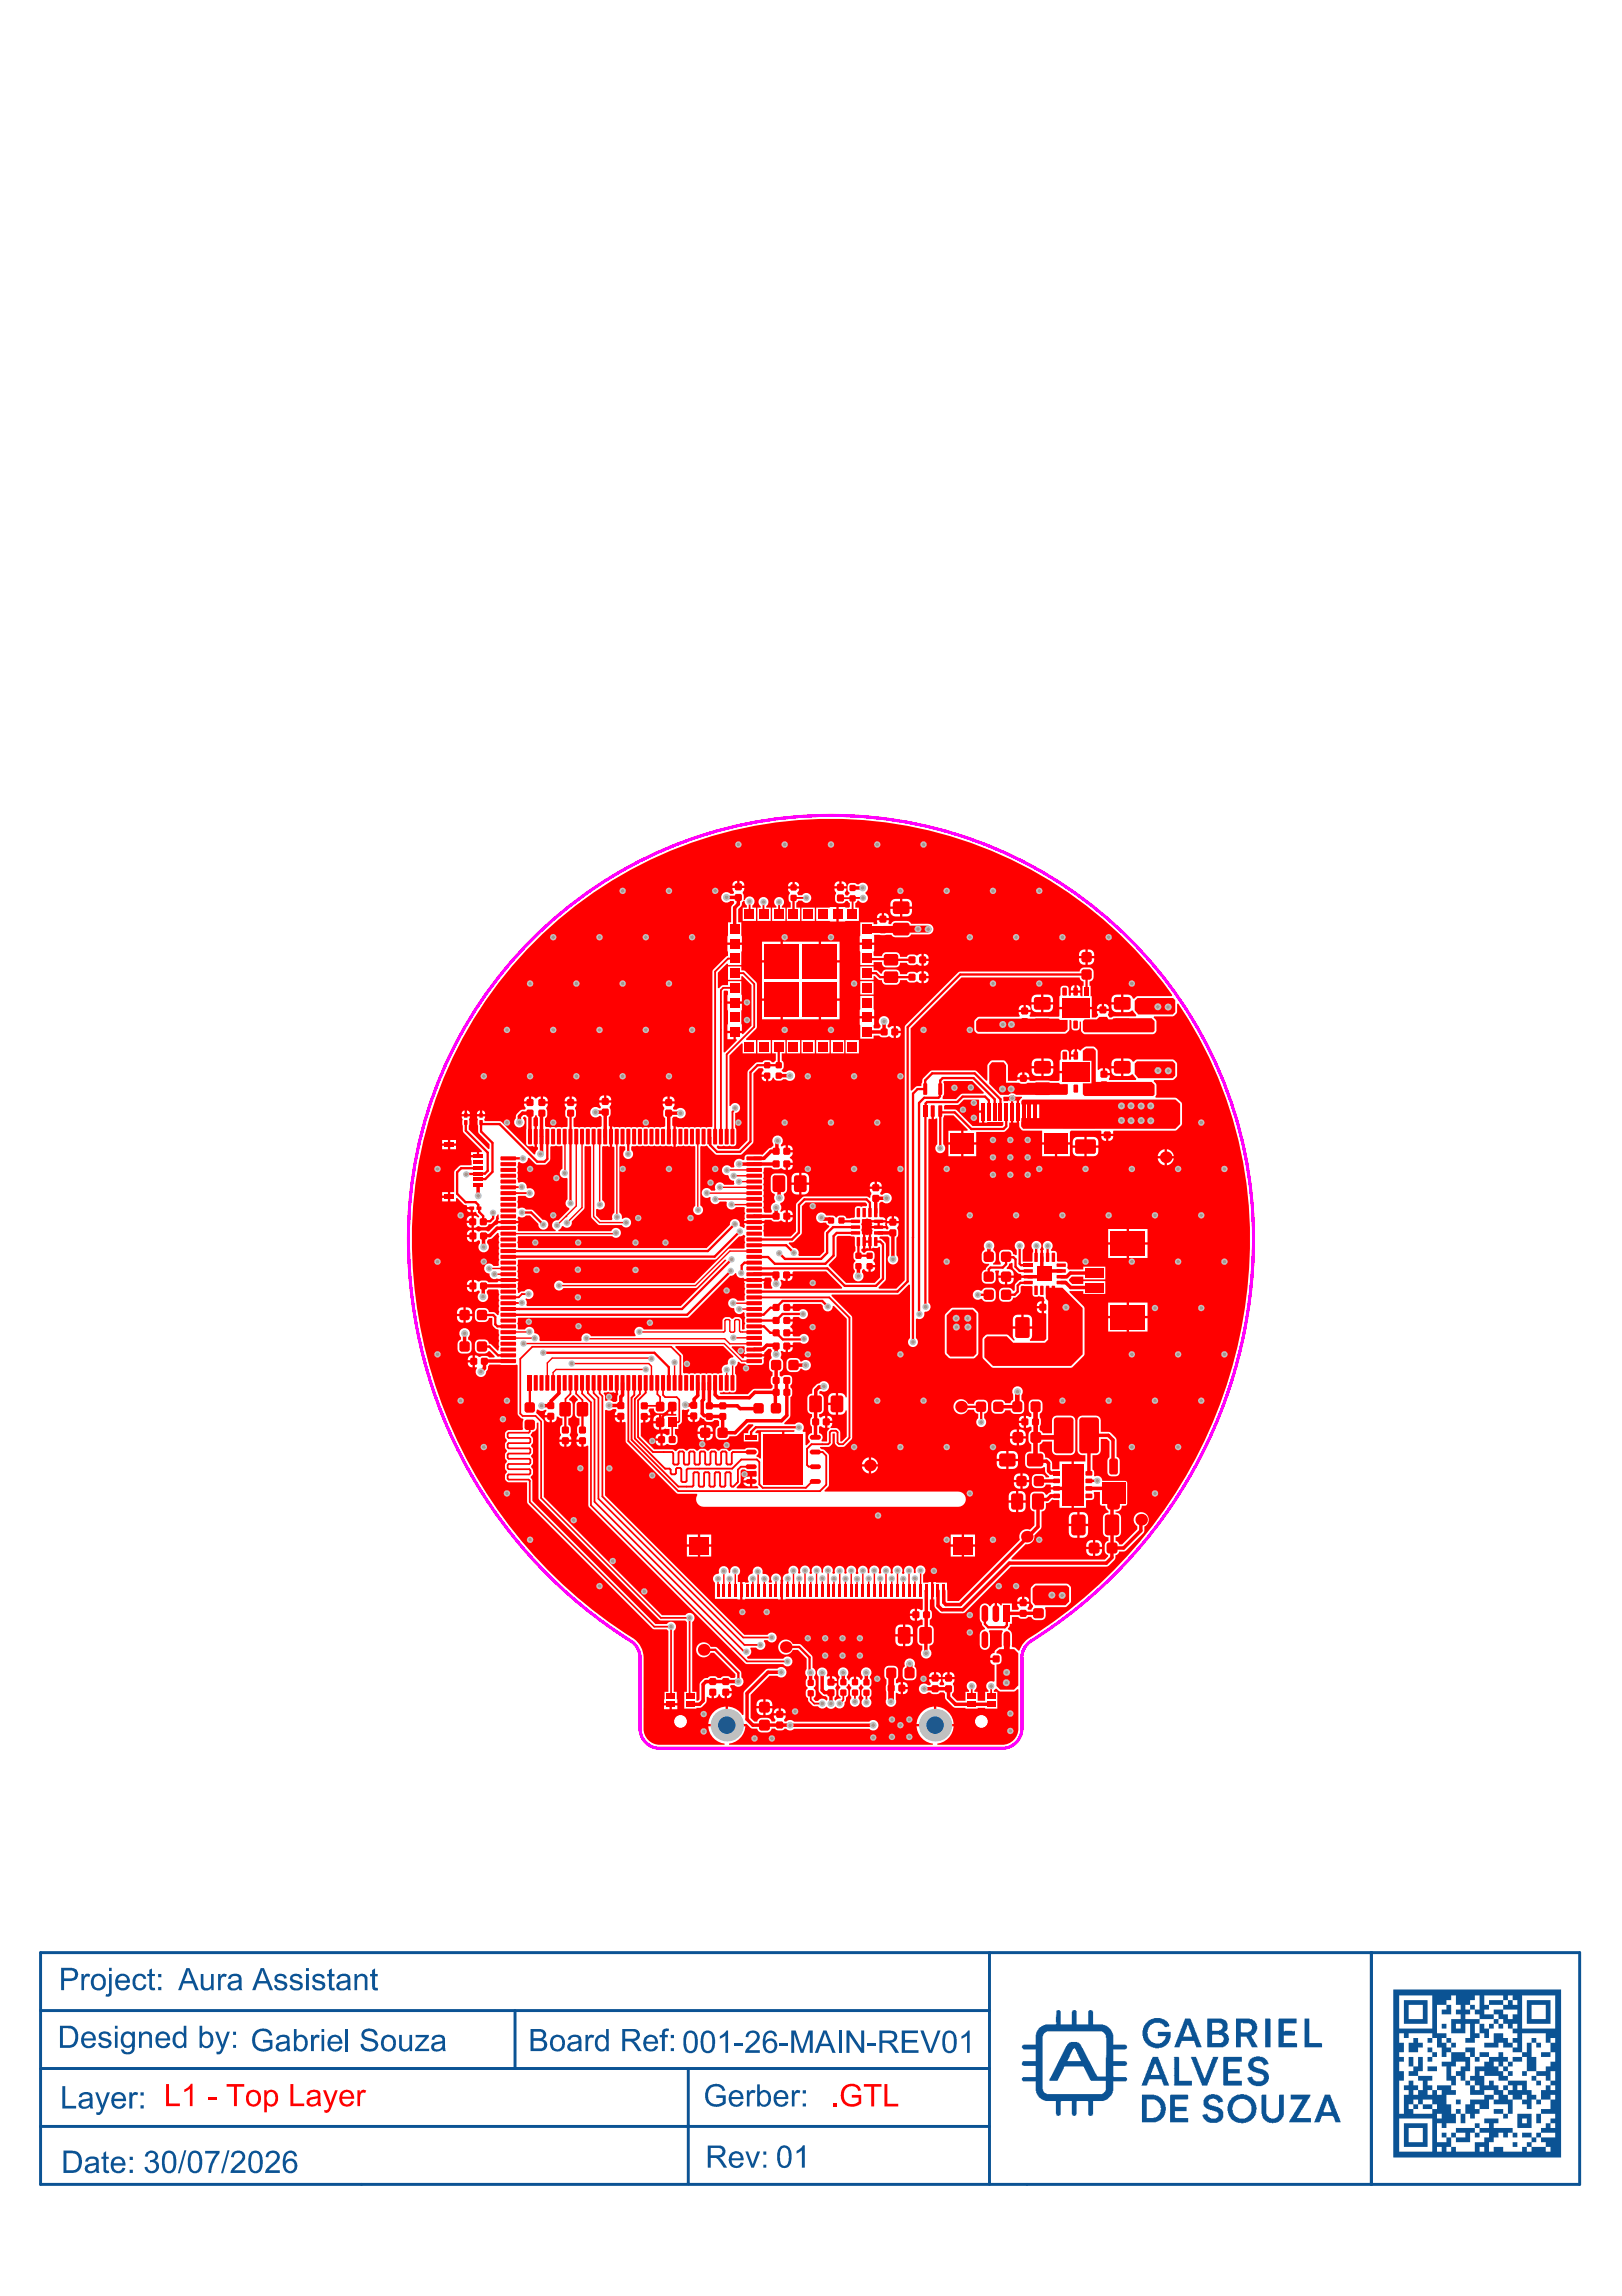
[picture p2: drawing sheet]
<svg xmlns="http://www.w3.org/2000/svg" width="210mm" height="297mm" viewBox="0 0 210 297" stroke-linecap="round" stroke-linejoin="round" font-family="sans-serif">
<g fill="#0b5394">
<path d="M148.6 261.4l.8-.3h.8l.7 .3 .4 .4v.2h.1l-.1 .2h-.6l-.1-.2-.2-.1-.1-.1-.9-.1-.6 .3-.3 .9v.6l.2 .4 .3 .3 .5 .2 .8-.1 .4-.4 .2-.3v-.2h-1.1v-.5h1.7v.7h-.1v.4l-.2 .3-.5 .5-.4 .1h-.3v.1l-.8-.1-.6-.2-.5-.7-.2-.6h-.1v-.7h.1l.2-.7z"/>
<path d="M152 266.1l.6 .1v3h1.6v.6h-2.2l-.1-.1h.1v-1.2h-.1l.1-.1v-.7h-.1l.1-.1v-1.1h-.1l.1-.3h-.1z"/>
<path d="M163.7 261.1l.7 .1v3.7h-.7z"/>
<path d="M163.3 271.1l.6-.1v2.7l.4 .3 .7 .1 .2-.2 .3-.4v-2.4l.6-.1v2.7l-.2 .4-.1 .1v.1h-.1l-.2 .2-.3 .1h-.4v.1l-.6-.1-.4-.2-.3-.3-.2-.6z"/>
<path d="M158.4 266.1h2.3v.6h-1.7l-.1 .1 .1 .9h1.4v.5h-1.4l-.1 1h1.8v.6h-2.3l-.1-.1v-3.5z"/>
<path d="M161.8 266.4l.5-.3 .7-.1v.1h.4l.3 .1 .3 .4 .1 .5h-.2l-.2 .1h-.2v-.3l-.4-.2h-.6l-.3 .2v.4l.2 .1 .4 .2 .6 .1 .4 .2 .3 .3 .1 .3v.5l-.1 .3-.4 .4-.4 .2h-.8l-.6-.2-.3-.4-.2-.4 .2-.2 .4-.1 .2 .5 .3 .2h.8l.2-.2v-.2h.1l-.1-.4-.1-.1-1.2-.4-.5-.2-.2-.5v-.4z"/>
<path d="M165.5 261.1h2.3v.7h-1.7v1l.2-.1 1.1 .1 .1-.1 .1 .6h-.1h-1.4v.9v.1h1.7l.1 .6h-2.4v-3.7z"/>
<path d="M156 271.3l.2-.2 .5-.2 .8 .1 .7 .5 .1 .4-.7 .1v-.2l-.2-.2-.3-.1h-.2a.49 .49 0 0 0-.5 .6l.2 .3 1 .2 .4 .2h.1v.2l.2 .2v.7l-.3 .5-.5 .2h-1l-.3-.1-.4-.4-.2-.5 .5-.1h.1l.2 .4h.1l.2 .2h.6l.4-.3v-.4l-.2-.2-1.1-.3-.6-.4v-.8z"/>
<path d="M168.8 261.1h.6v3.2h1.6l.1 .6h-2.3z"/>
<path d="M167 271h2.6l-.1 .3-.3 .3-.1 .4-.1 .1-.1 .3h-.1l-.3 .5-.1 .1-.1 .3h-.1l-.3 .7h1.7v.6h-2.8l.2-.4 .2-.3 .1-.3 .1-.1 .1-.2 .3-.3 .1-.3 .1-.1 .1-.2 .1-.1 .1-.3 .2-.3v-.1h-1.5z"/>
<path d="M154.1 266.1h.7l1 2.8h.2v-.2l.2-.7 .2-.2 .2-.7 .1-.2 .1-.4 .1-.1v-.2l.8-.1-1.5 3.7h-.7z"/>
<path d="M151.4 271.1l.1-.1h2.2l.1 .1-.1 .5h-1.7l.1 1h1.5v.5h-1.6v.8l.1 .1h1.7v.6h-2.4z"/>
<path d="M159.5 271.3h.1l.1-.1 .4-.2h.4v-.1l.8 .1 .6 .3 .4 .4 .3 .6v.3l-.1 1-.6 .8-.6 .2h-.4v.1l-.7-.1-.4-.2a1.27 1.27 0 0 1-.7-.7l-.1-.1-.1-.5h-.1v-.6h.1v-.3l.2-.5 .2-.1zM159.8 271.9l-.1 .2-.1 .1-.1 .4v.7a1.26 1.26 0 0 0 .7 .7l.9 .1 .3-.2 .5-.5v-1l-.2-.4-.3-.3h-.2l-.2-.2h-.6z"/>
<path d="M136.7 260.1l.4-.1 .2 .2v1.7h1.4v-1.6l.2-.3h.3l.1 .2v1.7h1.5v-1.7l.2-.2 .4 .1 .1 1.8h1.3l.2 .1h.2l.6 .6 .2 .4 .1 1.5h1.5l.3 .2v.2l-.3 .2h-1.5v1.6h1.5l.3 .2v.2l-.3 .2h-1.5v1.3v.1h1.6l.2 .2v.2l-.2 .2h-1.6l-.1 1.5-.1 .3-.6 .5-.5 .2h-1.3v1.7l-.3 .2h-.2l-.2-.1v-1.7v-.1h-1.5v1.7l-.2 .2h-.2l-.2-.2v-1.7h-1.4v.1v1.7l-.2 .1h-.3h-.1v-.2h-.1v-1.7h-1.3l-.4-.2a1.26 1.26 0 0 1-.7-.7l-.2-.4v-1.2h-1.6l-.2-.2v-.2l.2-.2h1.6v-1.4h-1.6l-.2-.2v-.2l.2-.2h1.6v-1.6h-1.6l-.2-.2v-.2l.2-.2h1.6v-1.3l.2-.4a1.26 1.26 0 0 1 .7-.7l.4-.2h1.3l.1-.1v-.2h-.1zM138.8 265.1l-.6 1.6h1.7l-.4-.7v-.2l-.1-.1v-.2l-.1-.2a.28 .28 0 0 0-.2-.2 .28 .28 0 0 0-.3 0zM135.1 263l-.2 .4v6.9l.3 .5 .3 .1h7.1l.4-.3 .1-1.4h-1.9l-1-1.9h-2.5l-.9 1.9h-1v-.3h.2l1.9-4.2 .5-.5h.2h.8l.5 .3 .1 .4 .1 .1 .8 1.7h.1l1 1.9h1.1l.1-5h-.1l-.1-.5-.2-.2-.2-.1h-7.1l-.2 .2z"/>
<path d="M156.2 261.1h1.9l.6 .4 .1 .3v.7l-.4 .4 .5 .4 .2 .7h-.1l-.1 .4-.3 .3-.3 .2h-2.1zM156.9 263.2v1.1h1.1l.3-.2 .1-.5-.3-.3zM156.9 261.7v1h.8l.5-.2v-.5l-.2-.2z"/>
<path d="M147.8 271l1.8 .1 .6 .2 .3 .4 .3 .5 .1 .9h-.1v.3l-.2 .5-.4 .4-.6 .3h-1.8zM148.4 271.6v2.4h.9v-.1h.4l.3-.4 .2-.2v-.4h.1l-.1-.5-.2-.3-.6-.5z"/>
<path d="M149.2 266.1l.7 .1v.2l.1 .1 .3 .8 .1 .1v.2l.1 .2v.2l.2 .1v.2l.1 .1v.2l.1 .2 .1 .4 .2 .3 .1 .3h-.7l-.3-.8h-1.6l-.3 .8h-.7zM149.4 267l-.3 1.1-.2 .1v.2h1.1l-.4-1.3v-.1z"/>
<path d="M159.9 261.1h1.8l.7 .4v.1l.2 .2 .1 .7-.2 .5-.3 .3h-.2l-.1 .2 .9 1.4h-.8l-.7-1.4h-.7v1.4h-.7zM160.6 261.7v.1v1.1h.9l.4-.2 .1-.6-.2-.3z"/>
<path d="M153.3 261.1l.8 .1 .2 .7 .1 .1v.2l.2 .2 .1 .4 .2 .3v.4l.4 .8v.2l.2 .2v.2h-.7v-.2l-.1-.2-.2-.5h-1.6l-.2 .5v.4h-.7zM153.7 262l-.6 1.5h1.1l-.2-.8z"/>
<path d="M171.4 271l.8 .1 .1 .4 .1 .1v.2l.3 .5v.4l.5 .8v.2l.2 .3 .1 .6h-.7l-.1-.6-.2-.3h-1.4l-.4 .9h-.6zM171.7 271.9l-.2 .7-.2 .4v.3h1v-.2l-.3-.7-.2-.6z"/>
</g>
<path d="M5.3 252.6h199.1v30h-199.1zM128 252.6v30M177.5 252.6v30M5.3 267.6h122.7M5.3 275.1h122.7M5.3 260.1h122.7M66.7 260.1v7.5M89.1 267.7v14.8" fill="none" stroke="#0b5394" stroke-width=".38"/>
<g fill="#0b5394">
<path d="M93.2 263.4l.4-.3 .4-.4h.2v2.9h-.3v-2.3l-.7 .5z"/>
<path d="M95.1 264.4h1.1v.3h-1.1z"/>
<path d="M96.8 262.9l.2-.1a.88 .88 0 0 1 1.2 .3 .88 .88 0 0 1-.3 1.2l-1 .9h1.4v.4h-1.9l.2-.5 .7-.7a1.12 1.12 0 0 0 .6-1.1 .57 .57 0 0 0-.6-.3 .57 .57 0 0 0-.5 .6l-.3-.1 .1-.4z"/>
<path d="M100.9 264.4h1.1v.3h-1.1z"/>
<path d="M102.4 262.7h.6l.8 2.5 .8-2.5h.6v2.9h-.4v-2.4l-.8 2.4h-.4l-.8-2.5v2.5h-.4z"/>
<path d="M89 263.1l-.1 .4a2.12 2.12 0 0 0 .1 1.7 .52 .52 0 0 0 .6 0 .52 .52 0 0 0 .3-.5v-1.1a.56 .56 0 0 0-.3-.5 .56 .56 0 0 0-.6 0zM88.9 262.8a.93 .93 0 0 1 1 .1 .93 .93 0 0 1 .4 .9v.6a1.5 1.5 0 0 1-.5 1.1l-.2 .1a.87 .87 0 0 1-1.1-.9l-.1-.7a1.34 1.34 0 0 1 .5-1.2z"/>
<path d="M91.3 263.1a2.4 2.4 0 0 0 0 2.1 .52 .52 0 0 0 .6 .1 .52 .52 0 0 0 .2-.6v-1.1a.55 .55 0 0 0-.3-.5 .55 .55 0 0 0-.5 0zM91.1 262.8a.95 .95 0 0 1 1 .1 .95 .95 0 0 1 .4 .9v.6a1.29 1.29 0 0 1-.4 1.1l-.4 .1a.88 .88 0 0 1-1-.9v-.7a1.31 1.31 0 0 1 .4-1.2z"/>
<path d="M99.1 263a.87 .87 0 0 1 .8-.3 .87 .87 0 0 1 .6 .7l-.3 .1a.54 .54 0 0 0-.6-.5 .54 .54 0 0 0-.5 .5v.6a.88 .88 0 0 1 1.2-.2 .88 .88 0 0 1 .2 1.3 .92 .92 0 0 1-1.1 .4 .92 .92 0 0 1-.7-.9v-.8l.1-.4zM99.4 264.1l-.2 .1a.71 .71 0 0 0 .5 1.2v-.1a.66 .66 0 0 0 .5-.7 .66 .66 0 0 0-.6-.6z"/>
<path d="M106.7 263l-.4 1.4h1zM106.5 262.7h.5l1.1 2.9h-.4l-.3-.9h-1.2l-.3 .9h-.5z"/>
</g>
<path d="M108.7 262.7v2.9" fill="none" stroke="#0b5394" stroke-width=".38"/>
<g fill="#0b5394">
<path d="M109.5 262.7h.5l1.5 2.3v-2.3h.3v2.9h-.3l-1.6-2.3v2.3h-.4z"/>
<path d="M112.3 264.4h1.1v.3h-1.1z"/>
<path d="M116.7 262.7h2.1v.3h-1.7v.9h1.6v.4h-1.6v.9h1.8v.4h-2.2z"/>
<path d="M119.1 262.7h.4l.9 2.6 .9-2.6h.4l-1.1 2.9h-.4z"/>
<path d="M124.4 263.4h.1a1.29 1.29 0 0 0 .8-.7h.2v2.9h-.4v-2.3l-.7 .5z"/>
<path d="M8.1 269.9h.3v2.5h1.5v.4h-1.8z"/>
<path d="M12.3 270.7h.4l.6 1.7 .5-1.7h.4l-1 2.6a.54 .54 0 0 1-.7 .3l-.1-.4a.45 .45 0 0 0 .7-.4z"/>
<path d="M16.7 270.7h.4v.3a.54 .54 0 0 1 .8-.2l-.1 .3a.42 .42 0 0 0-.6 0 .42 .42 0 0 0-.1 .5v1.2h-.4z"/>
<path d="M13.4 278.5l.3-.2v.7h.4v.3h-.4v1.4l.1 .1h.3l.1 .3h-.2a.48 .48 0 0 1-.5-.1 .48 .48 0 0 1-.1-.5v-1.2h-.3v-.3h.3z"/>
<path d="M12.9 263.1l.2-.2 .4-.1a.81 .81 0 0 1 .9 .6l-.4 .1a.47 .47 0 0 0-.4-.4 .47 .47 0 0 0-.5 .3 .6 .6 0 0 0 .6 .3h.1a.63 .63 0 0 1 .5 1 1.05 1.05 0 0 1-1.5-.1l-.1-.3h.3a.53 .53 0 0 0 .5 .4 .53 .53 0 0 0 .6-.4l-.2-.2-.5-.1a.54 .54 0 0 1-.6-.7z"/>
<path d="M18 262.8h.3v.3a.74 .74 0 0 1 .9-.3 .74 .74 0 0 1 .5 .9v1.2h-.4v-1.2a.5 .5 0 0 0-.5-.6 .5 .5 0 0 0-.5 .6v1.2h-.3z"/>
<path d="M27.8 262.8h.4l.6 1.8 .6-1.8h.3l-.9 2.6a.52 .52 0 0 1-.8 .3v-.3a.5 .5 0 0 0 .6-.5z"/>
<path d="M26 255.4h.3v1.2a.52 .52 0 0 0 .5 .6 .52 .52 0 0 0 .5-.7v-1.1h.4v2.1h-.4v-.3a.74 .74 0 0 1-.8 .3 .74 .74 0 0 1-.5-.8z"/>
<path d="M28.2 255.4h.3v.3a.53 .53 0 0 1 .9-.2l-.2 .3a.43 .43 0 0 0-.5 0 .43 .43 0 0 0-.1 .5v1.2h-.4z"/>
<path d="M35.6 255.6l.3-.2 .3-.1a.81 .81 0 0 1 .9 .6l-.3 .1a.5 .5 0 0 0-.4-.4 .5 .5 0 0 0-.5 .3 .61 .61 0 0 0 .6 .4 .71 .71 0 0 1 .7 .6 .98 .98 0 0 1-1.6 .3l-.1-.3 .3-.1a.53 .53 0 0 0 .5 .4 .53 .53 0 0 0 .5-.3 .6 .6 0 0 0-.6-.3l-.3-.1a.61 .61 0 0 1-.3-.9z"/>
<path d="M37.6 255.6l.2-.1a.93 .93 0 0 1 1.3 .3v.1l-.3 .1a.5 .5 0 0 0-.5-.4 .5 .5 0 0 0-.5 .3l.2 .2 .6 .2a.63 .63 0 0 1 .6 .7 .63 .63 0 0 1-.9 .5 .73 .73 0 0 1-.8-.6l.3-.1a.52 .52 0 0 0 .5 .4 .52 .52 0 0 0 .5-.4l-.1-.1-.5-.2a.65 .65 0 0 1-.7-.6z"/>
<path d="M40.7 255.5l.4-.2a.81 .81 0 0 1 .9 .6l-.3 .1a.5 .5 0 0 0-.4-.4 .5 .5 0 0 0-.5 .3v.1a.46 .46 0 0 0 .5 .2l.2 .1a.62 .62 0 0 1 .6 .7 .62 .62 0 0 1-.8 .5 .75 .75 0 0 1-.9-.6l.3-.1a.53 .53 0 0 0 .5 .4 .53 .53 0 0 0 .5-.3 1.1 1.1 0 0 0-.8-.4 .56 .56 0 0 1-.5-.5 .56 .56 0 0 1 .3-.5z"/>
<path d="M42.6 254.9l.3-.2v.7h.4v.3h-.4v1.4l.4 .1v.3a.53 .53 0 0 1-.6-.1 .53 .53 0 0 1-.1-.5v-1.2h-.3v-.3h.3z"/>
<path d="M45.9 255.4h.3v.3a.74 .74 0 0 1 .9-.3 .74 .74 0 0 1 .4 .8v1.3h-.3v-1.3a.5 .5 0 0 0-.5-.6 .5 .5 0 0 0-.5 .7v1.2h-.3z"/>
<path d="M48.2 254.9l.3-.2v.7h.4v.3h-.4v1.4l.4 .1v.3a.53 .53 0 0 1-.6-.1 .53 .53 0 0 1-.1-.5v-1.2h-.3v-.3h.3z"/>
<path d="M75.8 263.3h.3v.3a.53 .53 0 0 1 .8-.3l-.1 .4a.44 .44 0 0 0-.5 0 .44 .44 0 0 0-.2 .5v1.2h-.3z"/>
<path d="M85.8 262.6l.4-.2 .4 .1-.1 .3a.34 .34 0 0 0-.5 .3v.2h.4v.3h-.4v1.8h-.3v-1.8h-.3v-.3h.3v-.6z"/>
<path d="M103.1 278.3l.5-.3 .3-.5h.2v2.9h-.3v-2.2l-.7 .4z"/>
<path d="M96.5 278.3h.3l.6 1.7 .6-1.7h.4l-.8 2.1h-.4z"/>
<path d="M19 278.5l.1-.1a.8 .8 0 0 1 1 0 .8 .8 0 0 1 .2 1l-.3 .2a.79 .79 0 0 1 .6 .6 .79 .79 0 0 1-.4 .8l-.4 .2a.91 .91 0 0 1-1.1-.8l.4-.1a.59 .59 0 0 0 .7 .6 .59 .59 0 0 0 .4-.8 .59 .59 0 0 0-.8-.4v-.3a.48 .48 0 0 0 .6-.2 .48 .48 0 0 0-.2-.6 .48 .48 0 0 0-.6 .1l-.1 .3h-.3z"/>
<path d="M23.8 278.2h.3l-.8 3h-.3z"/>
<path d="M26.6 278.3h1.8v.3l-.4 .5-.5 1-.2 1h-.3l.1-.8 .4-1 .5-.7h-1.4z"/>
<path d="M29.4 278.2h.3l-.8 3h-.3z"/>
<path d="M30.2 278.4l.3-.1a.9 .9 0 0 1 1.2 .4 .9 .9 0 0 1-.4 1.2l-1 .9h1.5v.3h-2l.2-.6 1.1-.9a.57 .57 0 0 0 .2-.9 .57 .57 0 0 0-.9 .1l-.1 .3h-.4l.1-.5z"/>
<path d="M34.7 278.4l.4-.1a.86 .86 0 0 1 1 .4 .86 .86 0 0 1-.3 1.1l-1 1h1.4v.3h-1.9a2.28 2.28 0 0 1 .9-1.2l.4-.4a.56 .56 0 0 0-.1-1 .56 .56 0 0 0-.8 .6h-.3l.1-.5z"/>
<path d="M33 262.8l.5-.3a1.22 1.22 0 0 1 1.7 .6v.2h-.3a.99 .99 0 0 0-1.2-.5 .99 .99 0 0 0-.7 1.2v.1a1.11 1.11 0 0 0 .7 .9 1.11 1.11 0 0 0 1.2-.2v-.5h-.9v-.4h1.3v1.1l-.6 .3-.6 .1h-.5l-.3-.2-.4-.3-.2-.5-.1-.5 .2-.8z"/>
<path d="M40.2 263.3h.4v.3a.48 .48 0 0 1 .8-.3l-.1 .4a.47 .47 0 0 0-.6 0 .47 .47 0 0 0-.1 .6v1.1h-.4z"/>
<path d="M114.2 263v1h.9a.5 .5 0 0 0 .6-.3 .5 .5 0 0 0-.3-.6zM113.8 262.7h1.3a.8 .8 0 0 1 1 .5 .8 .8 0 0 1-.4 1l-.4 .1 .3 .1 .8 1.2h-.5l-.5-.8a.74 .74 0 0 0-.7-.5h-.5v1.3h-.4z"/>
<path d="M122.5 263.1l-.1 .3-.1 .6a1.65 1.65 0 0 0 .3 1.2 .57 .57 0 0 0 .6 0 .57 .57 0 0 0 .2-.6v-1a.55 .55 0 0 0-.3-.5 .55 .55 0 0 0-.6 0zM122.3 262.8h.1a.92 .92 0 0 1 1 0 .92 .92 0 0 1 .4 1v.6a1.5 1.5 0 0 1-.4 1.1l-.3 .1a.89 .89 0 0 1-1.1-.9l-.1-.6a1.48 1.48 0 0 1 .4-1.3z"/>
<path d="M195.1 258.2v.6h.7v.6h.6v-.6h-.6v-.6zM190.9 258.2v.6h-.7v.6h.7v.6h.6v-1.8zM198.2 259.4v1.8h1.8v-1.8zM182.3 259.4v1.8h1.8v-1.8zM197.6 258.8h3v3h-3zM181.7 258.8h3v3h-3zM197 258.2v4.2h4.3v-4.2zM195.8 261.8v.6h.6v-.6zM181.1 263.1v1.2h.6v1.2h-.6v.6h.6v.6h-.6v1.3h.6v1.2h-.6v4.3h.6v-2.5h.6v-.6h-.6v-.6h.6v-.6h.6v.6h.6v.6h.6v-1.2h-.6v-.6h-1.2v-.6h.6v-.7h-.6v-1.2h.6v1.2h.6v-1.2h.6v1.9h-.6v.6h1.9v.6h-.7v.6h.7v.6h.6v.6h.6v-.6h-.6v-.6h1.8v.6h.6v.6h-1.2v1.2h.6v1.3h.6v1.2h-1.2v.6h-.6v-.6h-.6v2.4h1.2v-.6h-.6v-.6h.6v.6h.6v1.3h.6v.6h2.5v-1.3h1.2v-.6h.6v-.6h-1.2v-.6h-.6v-.6h.6v.6h1.2v-.6h-.6v-.6h1.8v.6h-.6v.6h2.5v.6h.6v.6h-.6v-.6h-.7v.6h-.6v-.6h-.6v.6h-.6v.6h-.6v1.3h.6v-.6h1.2v.6h2.5v-.6h.6v.6h.6v-.6h-.6v-.7h.6v.7h1.8v.6h.6v-.6h-.6v-.7h-.6v-.6h-.6v-.6h.6v.6h1.9v-.6h-1.9v-.6h.6v-.6h.6v.6h.7v-.6h-.7v-.6h.7v-.6h-1.9v-.6h1.2v-1.3h-1.2v-1.2h.6v-.6h.6v.6h.7v-.6h-.7v-.6h-.6v-.6h-1.2v-.6h-1.2v-1.9h-.6v-.6h-1.2v-.6h-1.3v-.6h-.6v.6h-1.8v-.6h1.2v-1.2h1.2v.6h.6v.6h.7v.6h.6v-.6h-.6v-.6h.6v-.6h-.6v-.7h-.7v-.6h-.6v-.6h-.6v-.6h-.6v-.6h1.2v.6h.6v.6h.7v-.6h.6v-.6h-1.9v-.6h-1.8v-.6h1.8v.6h.6v-.6h-.6v-.6h-2.4v1.2h.6v.6h-.6v.6h1.2v.6h.6v.6h.6v.6h-.6v-.6h-.6v-.6h-1.8v-.6h-.6v-.6h-.7v-.6h-.6v.6h.6v.6h-.6v.6h1.9v.6h.6v.6h.6v1.3h-.6v-.6h-.6v-1.3h-.6v1.3h.6v.6h-.6v.6h-1.3v-.6h.6v-1.9h-.6v1.3h-1.8v-1.9h1.2v-.6h-.6v-.6h.6v-.6h-.6v-1.2h-.6v.6h-.6v.6h.6v1.2h-1.2v-.6h.6v-.6h-1.2v3.7h1.2v.6h.6v.6h.6v.6h-.6v-.6h-.6v-.6h-.6v.6h.6v.6h.6v.6h1.8v.6h.6v1.9h-.6v1.2h.6v.6h.7v.6h.6v-.6h-.6v-.6h-.7v-.6h.7v-1.3h1.2v-.6h.6v-.6h-1.2v-.6h1.2v.6h1.2v-.6h.6v.6h.6v.6h.7v.6h-.7v-.6h-.6v.6h.6v.7h.7v.6h-.7v-.6h-.6v-.7h-.6v-.6h-.6v.6h.6v.7h.6v.6h.6v.6h2.5v1.2h.6v.6h.6v.6h.6v.6h-.6v-.6h-.6v1.3h-.6v-.7h-.6v-.6h-1.2v-.6h-.7v-.6h-.6v-.6h.6v.6h.7v-.6h-.7v-.6h-1.2v-.6h-1.8v-.6h-.6v.6h.6v1.2h.6v-.6h.6v.6h.6v.6h.6v.6h.6v.6h.7v1.9h-.7v-1.3h-1.8v-.6h-.6v1.3h-1.2v-.7h-.6v.7h.6v.6h-.6v.6h-.7v-.6h-.6v-1.3h.6v-.6h1.9v-.6h-1.9v-1.2h-.6v-.6h-.6v-.6h-.6v-.6h.6v-.7h.6v-.6h-1.2v.6h-.6v1.3h.6v1.2h-.6v-.6h-.6v-1.9h-.6v-.6h1.2v-1.2h-.6v.6h-.6v-1.2h-.6v-1.2h-.6v-.6h-3.1v.6h-.6v-.6zM192.7 261.8h.6v.6h-.6zM188.4 261.8v.6h.6v-.6zM186.6 261.8h.6v.6h-.6zM181.1 258.2v4.2h4.3v-4.2zM200.6 263.7v.6h.7v-.6zM184.7 263.7h.7v.6h-.7zM198.2 263.7h.6v.6h.6v.6h-.6v-.6h-.6zM182.9 263.7h.6v.6h.6v.6h-.6v.6h-1.2v-1.2h.6zM199.4 265.5h1.2v.6h-1.2zM184.7 264.9h.7v.6h.6v.6h-.6v-.6h-.7zM195.8 266.1h1.2v.6h-1.2zM189.6 264.9h1.3v1.2h.6v.6h-.6v-.6h-.7v-.6h-.6zM184.7 266.1h.7v.6h-.7zM197 263.1v2.4h.6v-1.2h.6v1.8h.6v1.9h1.2v-.7h.6v-.6h.7v-1.2h-.7v-1.2h-.6v-1.2zM184.7 267.3h1.3v.7h-1.3zM197 268h.6v.6h-.6zM200.6 268v1.2h.7v-1.2zM198.2 268.6h.6v.6h.6v.6h-.6v-.6h-.6zM196.4 269.8v.6h.6v-.6zM184.7 270.4v.6h.7v-.6zM182.9 270.4v.6h.6v-.6zM200.6 271v.6h.7v-.6zM197 271v.6h.6v-.6zM192.1 270.4v.6h1.2v.6h.6v-.6h-.6v-.6zM188.4 271.6h.6v.6h-.6zM184.1 271.6v.6h1.3v.7h.6v-.7h-.6v-.6zM182.9 271.6v.6h.6v.7h-.6v-.7h-.6v.7h.6v.6h2.5v-.6h-1.3v-.7h-.6v-.6zM193.3 272.9h1.2v.6h.6v.6h-.6v-.6h-1.2zM186 273.5v.6h.6v-.6zM198.8 273.5h.6v1.2h-.6zM197 274.1v.6h.6v-.6zM188.4 272.9h.6v.6h.6v1.2h-.6v-1.2h-.6zM196.4 273.5h1.8v1.8h-1.8zM188.4 275.3h2.5v.6h.6v.6h-.6v-.6h-.7v1.2h-1.8v-.6h-.6v-.6h.6v.6h1.2v-.6h-1.2zM197 275.9h1.2v.6h.6v.6h-.6v-.6h-1.2zM182.3 275.3v1.8h1.8v-1.8zM195.8 277.1h.6v.7h-.6zM181.7 274.7h3v3.1h-3zM191.5 277.8v.6h.6v-.6zM187.2 277.8v.6h.6v-.6zM186 277.8v.6h.6v-.6zM181.1 274.1v4.3h4.3v-4.3zM180.3 257.4h21.7v21.7h-21.7z"/>
<path d="M10.7 271.9a.37 .37 0 0 0-.1 .6 .37 .37 0 0 0 .5 0 .55 .55 0 0 0 .5-.6v-.2zM10.3 270.9h.1a1.1 1.1 0 0 1 1.5 .1l.2 1.8h-.4l-.1-.3a.96 .96 0 0 1-1.4 0 .73 .73 0 0 1 .9-.9l.3-.1a.24 .24 0 0 0 .2-.2 .24 .24 0 0 0-.1-.3h-.2a.53 .53 0 0 0-.7 .3h-.4z"/>
<path d="M15 271l-.2 .5h1.1v-.1a.6 .6 0 0 0-.9-.4zM14.8 270.8h.1a.96 .96 0 0 1 1 0 .96 .96 0 0 1 .4 1h-1.5a.66 .66 0 0 0 .9 .6l.2-.3 .4 .1-.1 .1a.99 .99 0 0 1-1.2 .4 .99 .99 0 0 1-.6-1.2l.1-.4z"/>
<path d="M18.2 270.7h.4v.4h-.4zM18.2 272.4h.4v.4h-.4z"/>
<path d="M8.6 278.6v2.2h.8a.98 .98 0 0 0 .8-1.3 .8 .8 0 0 0-.9-.9zM8.2 278.2h1.2a1.27 1.27 0 0 1 1.2 1.5 1.25 1.25 0 0 1-1.2 1.4h-1.2z"/>
<path d="M11.5 280.3a.37 .37 0 0 0-.1 .5 .37 .37 0 0 0 .5 .1 .59 .59 0 0 0 .5-.8zM11.3 279.1l.4-.1h.4a.66 .66 0 0 1 .7 .8v1.1l.1 .2h-.4l-.1-.2a.95 .95 0 0 1-1.4-.1v-.1a.76 .76 0 0 1 .9-.8l.3-.1a.19 .19 0 0 0 .2-.1 .19 .19 0 0 0 0-.2v-.1a.63 .63 0 0 0-1 .2h-.4z"/>
<path d="M14.9 279.4l-.1 .2-.1 .3h1.2v-.1a.6 .6 0 0 0-1-.4zM14.7 279.1h.1a.96 .96 0 0 1 1.1 .1 .96 .96 0 0 1 .3 1h-1.5v.1a.65 .65 0 0 0 .6 .6l.4-.2 .2-.3 .3 .1a.99 .99 0 0 1-1.3 .6 .99 .99 0 0 1-.6-1.2l.2-.5z"/>
<path d="M16.8 279h.4v.4h-.4zM16.8 280.7h.4v.4h-.4z"/>
<path d="M8.1 262.4v2.2h.7a.89 .89 0 0 0 .9-1.1v-.1a.92 .92 0 0 0-.9-1zM7.8 262.1h1.5a1.18 1.18 0 0 1 .8 1.2l-.1 .9a1.08 1.08 0 0 1-1.2 .7h-1z"/>
<path d="M11 263.3l-.1 .4h1.2a.61 .61 0 0 0-.9-.6zM10.8 263.1l.1-.1a.96 .96 0 0 1 1.1-.1 .96 .96 0 0 1 .4 1.1h-1.6l.2 .4a.56 .56 0 0 0 .5 .3 .56 .56 0 0 0 .5-.4h.4v.2a1.02 1.02 0 0 1-1.4 .4 1.02 1.02 0 0 1-.4-1.4z"/>
<path d="M14.9 262.1h.3v.4h-.3zM14.9 262.8h.3v2.1h-.3z"/>
<path d="M16.2 263.3l-.1 .1a.84 .84 0 0 0 .3 1.2h.1a.76 .76 0 0 0 .6-.5 .76 .76 0 0 0-.2-.8 .5 .5 0 0 0-.7 0zM16.1 262.9a.72 .72 0 0 1 1 .2v-.3h.4v1.9a.94 .94 0 0 1-.7 1.1 .94 .94 0 0 1-1.1-.6v-.1l.3 .1a.59 .59 0 0 0 .8 .3 .59 .59 0 0 0 .3-.8 .86 .86 0 0 1-1 .2 .86 .86 0 0 1-.5-.9 1.06 1.06 0 0 1 .5-1.1z"/>
<path d="M20.7 263.2l-.2 .5h1.1v-.1a.59 .59 0 0 0-.9-.4zM20.5 263a.99 .99 0 0 1 1.1 0 .99 .99 0 0 1 .4 1h-1.5a.61 .61 0 0 0 .4 .7 .61 .61 0 0 0 .7-.4h.4v.1a1.01 1.01 0 0 1-1.4 .5 1.01 1.01 0 0 1-.4-1.3v-.3z"/>
<path d="M22.7 262.9a.74 .74 0 0 1 1.1 .2v-1h.3v2.8h-.3v-.2a.87 .87 0 0 1-1.1 .1 .87 .87 0 0 1-.4-.9 1.28 1.28 0 0 1 .4-1zM22.9 263.2l-.2 .3v.3a.61 .61 0 0 0 .2 .7 .61 .61 0 0 0 .6 .1l.3-.3v-.4a.62 .62 0 0 0-.5-.8z"/>
<path d="M26.3 263.3l-.2 .4v.4a.59 .59 0 0 0 .6 .6 .82 .82 0 0 0 .5-1 .53 .53 0 0 0-.3-.6 .53 .53 0 0 0-.6 .2zM25.8 262.1h.4v1a.88 .88 0 0 1 1-.1 .88 .88 0 0 1 .4 .9 .87 .87 0 0 1-.5 1 .87 .87 0 0 1-1-.2v.2h-.3z"/>
<path d="M30.2 262.8h.3v.5h-.3zM30.2 264.6h.3v.3h-.3z"/>
<path d="M24.3 254.9l-.5 1.4h1zM24.1 254.6h.4l1.2 2.9h-.4l-.3-.9h-1.3l-.3 .9h-.3z"/>
<path d="M30 256.6a.38 .38 0 0 0-.1 .6 .38 .38 0 0 0 .5 0 .58 .58 0 0 0 .4-.8zM29.7 255.6l.1-.1a1.06 1.06 0 0 1 1.4 .2l.1 .2v1.4l.1 .2h-.4l-.1-.3a.96 .96 0 0 1-1.4 0 .73 .73 0 0 1 .9-.9h.1a.3 .3 0 0 0 .4-.2 .3 .3 0 0 0-.2-.4 .55 .55 0 0 0-.8 .3h-.4z"/>
<path d="M33.9 254.9l-.4 1.4h1zM33.7 254.6h.5l1.1 2.9h-.4l-.3-.9h-1.2l-.3 .9h-.5z"/>
<path d="M39.6 254.6h.4v.4h-.4zM39.6 255.4h.4v2.1h-.4z"/>
<path d="M44 256.7a.38 .38 0 0 0 0 .5 .38 .38 0 0 0 .5 0 .54 .54 0 0 0 .4-.8zM43.8 255.6l.1-.1a.99 .99 0 0 1 1.4 .3l.1 1.7h-.3l-.1-.3a.96 .96 0 0 1-1.4 0 .77 .77 0 0 1 .9-.9h.1a.3 .3 0 0 0 .4-.2 .3 .3 0 0 0-.2-.4h-.1a.53 .53 0 0 0-.8 .3h-.3z"/>
<path d="M69 262.8v.9h.7a.45 .45 0 0 0 .6-.5 .45 .45 0 0 0-.7-.4zM69 264v1h.8a.5 .5 0 0 0 .6-.5 .5 .5 0 0 0-.6-.5zM68.7 262.5h1.1a.71 .71 0 0 1 .8 .5 .71 .71 0 0 1-.3 .8 .79 .79 0 0 1 .5 1 .79 .79 0 0 1-1 .6h-1.1z"/>
<path d="M71.8 263.6l-.3 .4v.4a.62 .62 0 0 0 .8 .7 .62 .62 0 0 0 .4-.9 .62 .62 0 0 0-.3-.6 .62 .62 0 0 0-.6 0zM71.5 263.5a1.01 1.01 0 0 1 1.3-.1 1.01 1.01 0 0 1 .3 1.2 .98 .98 0 0 1-1.3 .8 .98 .98 0 0 1-.6-1.3l.1-.4z"/>
<path d="M73.9 264.5a.38 .38 0 0 0 0 .6 .38 .38 0 0 0 .5 0 .52 .52 0 0 0 .4-.8zM73.7 263.5l.1-.1a1.03 1.03 0 0 1 1.4 .2l.1 1.8h-.4v-.3l-.1 .1a.95 .95 0 0 1-1.3-.1 .71 .71 0 0 1 .8-.9l.2-.1a.3 .3 0 0 0 .3-.2 .3 .3 0 0 0-.1-.3h-.1a.55 .55 0 0 0-.8 .3h-.3z"/>
<path d="M77.4 263.3a.76 .76 0 0 1 1 .2v-1h.4v2.9h-.3v-.3a.86 .86 0 0 1-1.1 .2 .86 .86 0 0 1-.4-1 1.01 1.01 0 0 1 .4-1zM77.6 263.6l-.2 .5a.8 .8 0 0 0 .5 1 .83 .83 0 0 0 .5-1.2l-.1-.2a.51 .51 0 0 0-.7-.1z"/>
<path d="M80.9 262.8v1h.8a.49 .49 0 0 0 .7-.4 .49 .49 0 0 0-.4-.6zM80.5 262.5h1.4a.79 .79 0 0 1 .9 .7 .79 .79 0 0 1-.8 .9l.3 .1 .7 1.2h-.4l-.6-1a.55 .55 0 0 0-.6-.3h-.5v1.3h-.4z"/>
<path d="M83.8 263.6l-.2 .3v.2h1.2a.58 .58 0 0 0-.3-.5 .58 .58 0 0 0-.7 0zM83.6 263.4a1 1 0 0 1 1.1 0 1 1 0 0 1 .5 1h-1.6a.61 .61 0 0 0 .5 .7 .61 .61 0 0 0 .7-.4h.4l-.1 .2a1.01 1.01 0 0 1-1.3 .4 1.01 1.01 0 0 1-.5-1.3v-.2z"/>
<path d="M86.8 263.3h.4v.4h-.4zM86.8 265h.4v.4h-.4z"/>
<path d="M101.2 278a2.06 2.06 0 0 0 0 2.1 .5 .5 0 0 0 .6 0 .5 .5 0 0 0 .2-.5l.1-.7a1.12 1.12 0 0 0-.5-1.1zM101 277.7l.2-.1a.98 .98 0 0 1 1.2 1.1v.5a1.38 1.38 0 0 1-.5 1.2 .82 .82 0 0 1-1.3-.7v-.9a1.48 1.48 0 0 1 .4-1.1z"/>
<path d="M92 277.9v.9h.8a.5 .5 0 0 0 .6-.2 .5 .5 0 0 0-.1-.6l-.2-.1zM91.6 277.6h1.3a.79 .79 0 0 1 1 .7 .79 .79 0 0 1-.8 .8l.4 .3 .6 1h-.5l-.6-1a.48 .48 0 0 0-.6-.2h-.4v1.2h-.4z"/>
<path d="M94.9 278.7l-.2 .3v.2h1.2a.58 .58 0 0 0-.4-.6 .58 .58 0 0 0-.6 .1zM94.7 278.5a.99 .99 0 0 1 1.1-.1 .99 .99 0 0 1 .4 1.1h-1.5a.61 .61 0 0 0 .4 .7 .61 .61 0 0 0 .8-.4h.3v.1a1.03 1.03 0 0 1-1.4 .5 1.03 1.03 0 0 1-.4-1.4z"/>
<path d="M98.8 278.3h.4v.5h-.4zM98.8 280.1h.4v.3h-.4z"/>
<path d="M21.5 278.6l-.1 .5a2.65 2.65 0 0 0 .2 1.7 .62 .62 0 0 0 .6-.1 .62 .62 0 0 0 .2-.6v-1a.56 .56 0 0 0-.3-.5 .56 .56 0 0 0-.6 0zM21.3 278.4h.1a.9 .9 0 0 1 1 0 .9 .9 0 0 1 .4 .9v.7a1.5 1.5 0 0 1-.4 1l-.3 .1a.87 .87 0 0 1-1.1-.9v-.7a1.29 1.29 0 0 1 .3-1z"/>
<path d="M25 278.6a1.86 1.86 0 0 0-.3 1.7 .52 .52 0 0 0 .5 .6 .52 .52 0 0 0 .6-.6v-.6v-.6a.57 .57 0 0 0-.8-.5zM24.8 278.3l.4-.1a1.07 1.07 0 0 1 1 1.3v.4a1.38 1.38 0 0 1-.6 1.2h-.1a.89 .89 0 0 1-1.2-.9v-.7a1.34 1.34 0 0 1 .5-1.2z"/>
<path d="M32.7 278.6l-.1 .3-.1 .4a1.45 1.45 0 0 0 .3 1.5 .55 .55 0 0 0 .8-.6v-1.1a.55 .55 0 0 0-.3-.5 .55 .55 0 0 0-.6 0zM32.5 278.4h.1a.91 .91 0 0 1 1 0 .91 .91 0 0 1 .4 .9v.7a1.5 1.5 0 0 1-.5 1l-.3 .2a.89 .89 0 0 1-1-1l-.1-.7a1.7 1.7 0 0 1 .4-1.1z"/>
<path d="M36.9 278.5a.85 .85 0 0 1 .9-.3 .85 .85 0 0 1 .6 .7l-.3 .1a.54 .54 0 0 0-.6-.5 .54 .54 0 0 0-.5 .6l-.1 .5a.88 .88 0 0 1 1.3-.1 .88 .88 0 0 1 .1 1.2 .92 .92 0 0 1-1 .4 .92 .92 0 0 1-.7-.9v-.8l.1-.4zM37.2 279.6l-.1 .2a.63 .63 0 0 0 0 .8 .63 .63 0 0 0 .7 .2l.1-.1a.64 .64 0 0 0 .2-.8 .64 .64 0 0 0-.9-.3z"/>
<path d="M36.2 264.6a.35 .35 0 0 0-.1 .4 .35 .35 0 0 0 .5 .1 .57 .57 0 0 0 .5-.8zM35.9 263.5l.6-.2a.69 .69 0 0 1 1 .6l.1 1.5h-.4v-.3l-.1 .1a.88 .88 0 0 1-1.4-.1 .71 .71 0 0 1 .9-.9l.1-.1a.29 .29 0 0 0 .4-.1 .29 .29 0 0 0-.1-.4h-.1a.53 .53 0 0 0-.8 .3h-.4z"/>
<path d="M38.6 263.6l-.2 .5a.66 .66 0 0 0 0 .8 .66 .66 0 0 0 .8 .2v-.1a.9 .9 0 0 0-.2-1.5zM38 262.5h.4v1a.88 .88 0 0 1 1-.1 .88 .88 0 0 1 .4 .9 .89 .89 0 0 1-.4 .9 .89 .89 0 0 1-1 0l-.1-.1v.3h-.3z"/>
<path d="M41.6 262.5h.4v.4h-.4zM41.6 263.3h.4v2.1h-.4z"/>
<path d="M42.9 263.7l-.1 .4h1.1a.61 .61 0 0 0-.3-.5 .61 .61 0 0 0-.7 .1zM42.8 263.4a.98 .98 0 0 1 1.1 0 .98 .98 0 0 1 .4 1h-1.5v.2a.6 .6 0 0 0 .5 .5 .6 .6 0 0 0 .6-.4h.4l-.1 .4-.3 .2-.4 .1a1.06 1.06 0 0 1-1-.5 1.06 1.06 0 0 1 0-1.2z"/>
</g>
<path d="M44.9 262.5v2.9" fill="none" stroke="#0b5394" stroke-width=".34"/>
<g fill="#0b5394">
<path d="M47 262.7a1.27 1.27 0 0 1 1.8 .2l.1 .4h-.4a.75 .75 0 0 0-.6-.5 .75 .75 0 0 0-.7 .3 .6 .6 0 0 0 .7 .6h.2a.84 .84 0 0 1 .7 .5 .84 .84 0 0 1-.1 .9l-.1 .1a1.3 1.3 0 0 1-1.9-.6v-.2h.3a.84 .84 0 0 0 .7 .7 .84 .84 0 0 0 .8-.4 .52 .52 0 0 0-.6-.6l-.5-.2a.74 .74 0 0 1-.6-.5 .74 .74 0 0 1 .2-.7z"/>
<path d="M51.7 263.3h.3v1.1a.52 .52 0 0 0 .5 .7 .52 .52 0 0 0 .5-.7v-1.1h.3v2.1h-.3v-.3a.73 .73 0 0 1-.9 .3 .73 .73 0 0 1-.4-.8z"/>
<path d="M53.8 263.3h1.7v.2l-1.4 1.6h1.4v.3h-1.8v-.3l1.3-1.5h-1.2z"/>
<path d="M10.5 255.4h.3v.3a.54 .54 0 0 1 .9-.2l-.1 .3a.43 .43 0 0 0-.5 0 .43 .43 0 0 0-.2 .4v1.3h-.4z"/>
<path d="M17.5 255.5l.2-.1a.83 .83 0 0 1 1.2 .6h-.3a.55 .55 0 0 0-.7-.3 .55 .55 0 0 0-.4 .6 .65 .65 0 0 0 .1 .7 .65 .65 0 0 0 .7 .2l.2-.2 .1-.3 .3 .1v.1a.92 .92 0 0 1-1.1 .6 .92 .92 0 0 1-.6-1.2l.1-.5z"/>
<path d="M19.3 254.8l.4-.1v.7h.3v.2h-.3v1.3a.29 .29 0 0 0 .3 .3l.1 .3h-.1a.49 .49 0 0 1-.5-.1 .49 .49 0 0 1-.2-.5v-1.3h-.2v-.2h.2z"/>
<path d="M91.8 269.8l.3-.1a1.26 1.26 0 0 1 1.7 .6v.2h-.3a.97 .97 0 0 0-1.2-.5 .97 .97 0 0 0-.7 1.1v.1a1.07 1.07 0 0 0 1.6 .9l.3-.2v-.5h-.8v-.3h1.2v1l-.6 .4-.6 .1-.7-.2-.5-.3-.2-.7v-.7a1.2 1.2 0 0 1 .5-.9z"/>
<path d="M96.7 270.4h.3v.4a.53 .53 0 0 1 .8-.3l-.2 .3a.44 .44 0 0 0-.5 .1 .44 .44 0 0 0-.1 .4v1.2h-.3z"/>
<path d="M102.5 270.4h.3v.4a.48 .48 0 0 1 .8-.3l-.1 .3a.44 .44 0 0 0-.5 .1 .44 .44 0 0 0-.2 .4v1.2h-.3z"/>
<path d="M49.9 263.6l-.2 .4v.5a.57 .57 0 0 0 .7 .6l.3-.2 .2-.5a.82 .82 0 0 0-.5-.9zM49.6 263.5a1.01 1.01 0 0 1 1.3-.1 1.01 1.01 0 0 1 .3 1.2 .98 .98 0 0 1-1.2 .8 .98 .98 0 0 1-.7-1.3l.1-.4z"/>
<path d="M56.3 264.6a.39 .39 0 0 0 0 .5 .39 .39 0 0 0 .5 0 .58 .58 0 0 0 .4-.8zM56 263.5l.7-.3a.7 .7 0 0 1 .9 .7v1.1l.1 .4h-.4v-.3l-.1 .1a.89 .89 0 0 1-1.4-.2v-.2a.82 .82 0 0 1 1-.7h.1a.29 .29 0 0 0 .3-.1 .29 .29 0 0 0-.1-.4h-.1a.55 .55 0 0 0-.8 .2v.1h-.4z"/>
<path d="M8.3 254.9v1.1h.8a.52 .52 0 0 0 .6-.5 .52 .52 0 0 0-.6-.6zM7.9 254.6h1.5a.85 .85 0 0 1 .7 1 .85 .85 0 0 1-1 .7h-.8v1.2h-.4z"/>
<path d="M12.4 255.7a1.07 1.07 0 0 0 0 1.4 .7 .7 0 0 0 .8-.1 .7 .7 0 0 0 .1-.8 .61 .61 0 0 0-.9-.5zM12.1 255.5l.3-.1a1.01 1.01 0 0 1 1.1 .2 1.01 1.01 0 0 1 .2 1.1 1 1 0 0 1-1.3 .7 1 1 0 0 1-.6-1.4l.1-.2z"/>
<path d="M14.1 254.6h.4v.4h-.4zM14.1 255.4h.4v2.2a.55 .55 0 0 1-.5 .7h-.3v-.3a.28 .28 0 0 0 .4-.1 .28 .28 0 0 0 0-.3z"/>
<path d="M15.5 255.7l-.2 .3v.2h1.1a.59 .59 0 0 0-.9-.5zM15.3 255.5a.98 .98 0 0 1 1.1 0 .98 .98 0 0 1 .4 1h-1.5v.3a.54 .54 0 0 0 .6 .4l.3-.1 .2-.3h.4l-.4 .6-.3 .1a1.01 1.01 0 0 1-1-.4 1.01 1.01 0 0 1-.2-1l.1-.3z"/>
<path d="M20.5 255.4h.4v.4h-.4zM20.5 257.1h.4v.4h-.4z"/>
<path d="M94.9 270.8l-.1 .2-.1 .3h1.2a.61 .61 0 0 0-1-.5zM94.7 270.6a1 1 0 0 1 1-.1 1 1 0 0 1 .5 1v.1h-1.5a.61 .61 0 0 0 .5 .7 .61 .61 0 0 0 .7-.4h.3l-.2 .3-.3 .3-.5 .1a1.05 1.05 0 0 1-.8-1.6z"/>
<path d="M98.6 270.8a1.13 1.13 0 0 0 0 1.4 .66 .66 0 0 0 .7-.2 .66 .66 0 0 0 .1-.7 .57 .57 0 0 0-.2-.5 .57 .57 0 0 0-.6 0zM98 269.7h.3l.1 .9a.85 .85 0 0 1 1-.1 .85 .85 0 0 1 .4 1 .86 .86 0 0 1-.5 .9 .86 .86 0 0 1-1-.1v.2h-.3z"/>
<path d="M100.6 270.8l-.1 .5h1.1a.58 .58 0 0 0-.3-.6 .58 .58 0 0 0-.7 .1zM100.5 270.6a.96 .96 0 0 1 1.1-.1 .96 .96 0 0 1 .4 1.1h-1.5v.2a.59 .59 0 0 0 .5 .5 .59 .59 0 0 0 .6-.4h.4v.1a1 1 0 0 1-1.3 .5 1 1 0 0 1-.5-1.3l.1-.4z"/>
<path d="M103.9 270.4h.4v.4h-.4zM103.9 272.1h.4v.4h-.4z"/>
</g>
<path d="M162.2 160.2a54.7 54.7 0 0 0-57.3-54.6 54.7 54.7 0 0 0-51.8 59.9 61.5 61.5 0 0 0 28.7 46.9 2.58 2.58 0 0 1 1 2.1v9.1a2.56 2.56 0 0 0 2.6 2.6h44.3a2.56 2.56 0 0 0 2.5-2.6v-9.1M162.2 160.2a61.5 61.5 0 0 1-28.9 52.2 2.58 2.58 0 0 0-1.1 2.1" fill="none" stroke="#f0f" stroke-width=".38"/>
<g fill="#f00">
<path d="M123.3 169.4h2.6l.5 .5v5.2l-.4 .4h-3l-.5-.5v-4.8z"/>
<path d="M127.7 172.9h2.6l.8 .8h4.1l.4-.4v-5l-.3-.3v-1.4h2.2l2.6 2.6v6l-1.5 1.5h-10.1l-1.1-1.1v-2.4z"/>
<path d="M140.4 131.9h1.5l.4-.3h.9l.3 .3h.4l.2-.2h4.9l.4 .4v1.3l-.2 .2h-8.8l-.3-.3v-1.2z"/>
<path d="M140.1 135.9l.5-.3h.9l.3 .3v4.1h7.2l.4 .3v1.3l-.2 .2h-8.8l-.3-.2v-1.4h1.1v-3h-1.1z"/>
<path d="M126.7 131.8h10.3l.2 .2h1v1.2l-.4 .3h-11.2l-.3-.2v-1.2z"/>
<path d="M147.1 137.3h4.7l.3 .3v1.6l-.3 .3h-4.5l-.5-.6v-1.3z"/>
<path d="M132.3 142.3h19.8l.6 .5v2.6l-.6 .6h-19.7l-.3-.3 .1-1h2.3v-1.8h-2.3v-.4z"/>
<path d="M147.2 129.1h4.6l.3 .3v1.5l-.3 .3h-4.5l-.5-.5v-1.2z"/>
<path d="M134 205.1h4.1l.3 .3v1.8l-.5 .5h-3.9l-.4-.4v-1.8z"/>
<path d="M129 213.7l.3-.3h1.9l.6 .5v4.1l-.6 .6h-1.8l-.4-.5v-2.8a.52 .52 0 0 0 .6-.4v-.5a.51 .51 0 0 0-.6-.5z"/>
<path d="M78.2 180.1h.2a.35 .35 0 0 1 .5 0h.5l.3 .1v-1.3h.3v1.3v.2l-.1 .3v.5l-.2 .2h-.4a.66 .66 0 0 0-.9-.2h-.1v-.7l-.2-.2z"/>
<path d="M87.4 174.1h6.2l1.3 1.4v.1a.63 .63 0 0 0-.7 .8l-.1 .2a.64 .64 0 0 0-.6 .2 .64 .64 0 0 0 0 .7l-.1 .2h-.2a.35 .35 0 0 1-.5 0h-.3a.35 .35 0 0 1-.5 0h-.2a.35 .35 0 0 1-.5 0h-.3a.35 .35 0 0 1-.5 0h-.2a.35 .35 0 0 1-.5 0h-.3a.35 .35 0 0 1-.5 0h-.4l-.1-.1v-2.3l-1-1z"/>
<path d="M94.7 174.2h1.6l.1 .7-.1 .3h2.6v-.2l.5-.5h.4l.1 .3a.69 .69 0 0 0 0 .8l-.2 .3a1.2 1.2 0 0 0 .2 1.6h.1v.5h-.1a.92 .92 0 0 0 .1 1.2v.3l-.2 .2h-2.3l-.7 .7h-3.6l-.1-.2 .1-.1h.2a.35 .35 0 0 1 .5 0h.3a.35 .35 0 0 1 .5 0 .46 .46 0 0 0 .6-.3v-1.8l-.2-.3v-.9a.59 .59 0 0 0 .4-.6h.1l.3 .2h.5l.3 .2h1.8a.55 .55 0 0 0 .3-.8l.1-.3h-2.6l-.1 .2h-.1l-1.4-1.4z"/>
<path d="M67.1 170.5h21.8l.3-.1 5.3-5.3a.59 .59 0 0 0 .6-.4h.2a.62 .62 0 0 0 .9 .6l.1 .1h2.6l.1-.1h.7l.2 .4a.66 .66 0 0 0 .1 .9l-.1 .1h-1a1.1 1.1 0 0 1 0-1h-2.6l.1 .3v.5a.35 .35 0 0 1 0 .5v.2a.35 .35 0 0 1 0 .5v.4l-.1 .2h-.9a.65 .65 0 0 0-1.1 0 .65 .65 0 0 0 .7 .9 .71 .71 0 0 0 .4 .8 .71 .71 0 0 0 .9-.2l.1 .1v.3a.35 .35 0 0 1 0 .5v.3a.35 .35 0 0 1 0 .5v.4l-.1 .1h-.3v-1.3a.71 .71 0 0 0-1.2-.1h-.1a.72 .72 0 0 0-1.1 0l-.1 .2v1.2h-10.2a.64 .64 0 0 0-.9-.2 .64 .64 0 0 0-.1 .9l-.1 .2h-5.7a.64 .64 0 0 0-.9-.4 .64 .64 0 0 0-.3 .8l-.1 .2h-5.3l-.1-.2a.62 .62 0 0 0-.6-.8 .68 .68 0 0 0-.4-.8 .68 .68 0 0 0-.9 .3h-.8l-.1-.2v-.3a.35 .35 0 0 1 0-.5v-.4z"/>
<path d="M104.3 155.6h7.7l.2 .2v.2l-.2 .1h-.5a.53 .53 0 0 0-.9 .3v1l-.1 .1-1 .1a.42 .42 0 0 0-.4-.3h-.6l-.3 .2-.4-.2h-.9a.69 .69 0 0 0-.9-.4 .69 .69 0 0 0-.3 1 .69 .69 0 0 0 .9 .3h.3l.1 .2 .3 .1v.2l-.6 .7v2.5l-.6 .6h-2.7l-.1-.2a.63 .63 0 0 0-.7-.9l-.5-.5v-.2l.7-.1 .9-1 .1-3.6z"/>
<path d="M122.1 139.9h3.7l1.5 1.5v.1h-2.7l-.3 .1-.6 .6h-1.7v-.2l.2-.5v-1.2l-.1-.3z"/>
<path d="M128.4 137.4h1.5l.3 .4v2.3h1.7a1.05 1.05 0 0 0 1.1 0h4l.2 .2h1v1.2l-.2 .1h-6.5a.61 .61 0 0 0-1 0h-1l-1.5-1.4v-2.4zM134.4 140.8a.5 .5 0 0 0 1 0 .5 .5 0 0 0-1 0z"/>
<path d="M84.1 182.2h.5a.54 .54 0 0 0 .5 .7h.6l.6-.2 .2 .2h.3v-.9h.3v.9h.3l.1 .1v.1l-1.4 .1-.5-.1v1.9h.1a1.14 1.14 0 0 1 1-.1v.7l-.4 .1-.2-.2h-.3v1.5l.6-.2a.89 .89 0 0 0 1.3-.1 .92 .92 0 0 0-.3-1.1l-.1-.7h.5v-.6l.2-.1 .2-.2v-1.6l.2-.1 .4 .1 .4-.1v.2l-.2 .2v.3h.8v.2h.1v.8a.55 .55 0 0 0 .6-.6h.2l.4 .2a.44 .44 0 0 0 .5 .4l.6-.1 .2-.2h.5l.2 .2v.6a.55 .55 0 0 0-.5 .5v.7a.57 .57 0 0 0 .6 .6h.6a.55 .55 0 0 0 .6-.5h.9l1.6-1.5h.6v.1l-.6 .6-.1 .4h-.5v1.1h1.8v-1.1h-.3l-.1-.1 .3-.3 4.8 .1v.1h-1.3v3.6h-.3v-3.6h-2.7v3.5h-.2l-.4-.2v-.2a.54 .54 0 0 0 .2-.6 .54 .54 0 0 0-.5-.4h-.8l-.4 .2h-1.6l-.3 .2h-.2a.78 .78 0 0 0-1.2 0h-.2a.79 .79 0 0 0-1.2 0h-.2a.79 .79 0 0 0-1.2 0h-.2a.79 .79 0 0 0-1.2 0h-.1a.79 .79 0 0 0-1.2 0h-.2l-.4-.2h-2.4l-1.7-1.7v-1.7l.2-.1h.1v-.7h.2v-.2h.8l-.1-.3-.1-.2zM84.7 183.2l-.1 .2v.5h.7v-.8zM89 183.3a.56 .56 0 0 0 .6 .7v-.7zM83.5 183.4v.6a.56 .56 0 0 0 .7-.6zM84.6 184.2a.64 .64 0 0 0 .7 .8v-.8zM91.4 184.4v.8h.8a.7 .7 0 0 0-.8-.8zM90.5 184.6l-.2 .2v.4h.8v-.8h-.4zM85 185.6l-.2 .5h.7v-.6zM91.4 185.5v.8a.7 .7 0 0 0 .8-.8zM90.3 185.5a.7 .7 0 0 0 .8 .8v-.8zM84.8 186.4a.56 .56 0 0 0 .7 .6v-.6z"/>
<path d="M70.2 120.8a54.2 54.2 0 0 1 81.5 7.9l-.1 .2h-4.4l-.4 .3h-.2l-.2-.3-.2-.2h-.8v2.2h.6l.5-.2 .1 .1 .5 .5-.1 .2h-2.9l-.3 .1h-.2l-.2-.4 .1-.4h-1.5l.1 .6-.3 .2h-.5v-1h-4.2v.9h-.1h-3.7l-.1-.1 .2-.5h-1.6l.2 .5-.1 .1h-5.2l-.5 .5-.1 .1v1.2l.1 .1 .4 .3h11.2h.2l.4-.5v-1.2h.2l.1 .1v.8a.38 .38 0 0 0 .3 .4 .53 .53 0 0 0 .7-.2v-.9l.1-.1 .1 .1v1.1l.1 .2 .4 .3h8.8l.2-.1 .3-.3v-1.3l-.4-.5 .1-.1h2.4l.1-.1 .4-.5v-1l.2-.1a54.9 54.9 0 0 1 8.6 39.4 61.4 61.4 0 0 1-28.4 43.1l-.4 .5-.4 .7-.1 .1-.4-.4-.4-.1-.1-.1v-1.8l-.1-.2-.3-.2-.1-.1a.57 .57 0 0 0 .3-.6h.2v-.9h.9v.1a.91 .91 0 0 0 1.2-.1h.5l.3 .4a1.62 1.62 0 0 0 1.4-.2 1.43 1.43 0 0 0 0-1.3l.1-.2h2.6l.1-.1 .6-.6v-1.8l-.1-.2-.4-.3h-4.1h-.2l-.4 .6v1.8l.3 .4-.2 .6h-.4l-.1-.2 .2-.6h-1.6l.1 .3 .1 .2-.1 .3h-.8v-.9h-1.3v.3h-.1l-.5-.3v1.4h-.3v-1.4l-.3 .2-.2 .2h-.2a.66 .66 0 0 0-.7-.4 .66 .66 0 0 0-.5 .7v1.6l.3 .3v.2l.4 .5-.1 .1a.65 .65 0 0 0-.6 .7v1.6a.66 .66 0 0 0 .8 .3 .66 .66 0 0 0 .5-.6v-1.3l-.1-.4v-.2h1.7l.1 .2-.2 .4 .1 1.5-.1 .1-.4 .1-.4 .3-.1 .3a.55 .55 0 0 0-.6 .7h.8v.3h-.8v.1a.54 .54 0 0 0 .6 .5v2.1l-.1 .1a.64 .64 0 0 0-.9 .2 .64 .64 0 0 0 .2 .9v.2h-.4v1.1h-1v-1.1h-.4v-.2a.65 .65 0 0 0 .1-1 .65 .65 0 0 0-.9 0 .65 .65 0 0 0 .1 1v.2h-.5v1.1h-1.1l-.6-.6v-.3l.2-.2a1.13 1.13 0 0 0-.1-1l.2-.6h-1.5l.2 .6-.1 .1h-.4l-.1-.3 .1-.2 .1-.2h-1.6l.2 .6-.1 .1h-.2l-.1-.1a.68 .68 0 0 0-1 .2 .68 .68 0 0 0 .1 .9 .68 .68 0 0 0 1-.1h.3l.1 .1a.92 .92 0 0 0 1.1-.1h.5l.2 .2v.7l1.2 1.1h1.4v.2h1.6v-.2l2.6 .2v-2.2h-.5v-.2l.2-.2h.2l.4 .3h1.8l.4-.3 .2 .1v5.2a2.09 2.09 0 0 1-2.1 1.9h-8.4v-.1a2.39 2.39 0 0 0 2.1-2.3h-4.8v.1a2.4 2.4 0 0 0 2.1 2.2v.1h-26.3l-.1-.1 .5-.1a2.39 2.39 0 0 0 1.7-2.2h-4.8v.1a2.4 2.4 0 0 0 2.1 2.2v.1h-8.4a2.08 2.08 0 0 1-2.1-2.1v-9.5a2.98 2.98 0 0 0-1-1.9 61.1 61.1 0 0 1-28.5-59.1 54.3 54.3 0 0 1 16.4-32.3zM108 114.9l.2 .7a.9 .9 0 0 0 .2 1.2 .92 .92 0 0 0 1-.2h.3l.3 .2v.5l-.1 .1-1.4-.1v1.9l2.6-.1v-1.7h-.4v-.6l.3-.3h.1a.65 .65 0 0 0 1.1 .1 .65 .65 0 0 0-.2-1v-.1a.68 .68 0 0 0 .2-1.1 .68 .68 0 0 0-1.1 0h-.2a.72 .72 0 0 0-1.2 .3v.6l.2 .2-.2 .4h-.3l-.1-.3 .2-.7zM95.7 114v.6h.6a.56 .56 0 0 0-.6-.6zM94.9 114.1l-.1 .5h.6v-.6zM108.9 114v.6h.6a.56 .56 0 0 0-.6-.6zM108.1 114.2l-.1 .4h.6v-.6zM102.8 114.1v.6h.6a.52 .52 0 0 0-.6-.6zM102.1 114.2l-.1 .5h.5v-.6zM93.6 115.5a.68 .68 0 0 0-.1 1 .68 .68 0 0 0 1 .1h.4l.1 .3-.4 .4v.1v1.9h-.4l-.1 2.6h1.9l-.1-2.6h-.4v-1.7a.83 .83 0 0 0 .5-.9l.2-.2 .2 .1 .1 .4 .2 .2v.2h-.6v1.7h1.7v-1.7h-.4v-.2a.66 .66 0 0 0 0-1.1 .66 .66 0 0 0-1.1 .4l-.1-.1v-.5l-.1-.4 .2-.6h-1.5l.2 .6-.1 .1h-.4a.66 .66 0 0 0-.9-.1zM102 115v.2l.2 .2v.2a.82 .82 0 0 0 .1 1.2v.6h-.5v1.7h1.7v-1.7h-.5v-.6l.3-.3h.5a.65 .65 0 0 0 1 .2 .65 .65 0 0 0 0-1 .65 .65 0 0 0-1 .1h-.5l-.1-.2 .2-.6zM116.8 116.3v1h1.2a.75 .75 0 0 0-.6-1zM115.4 116.5l-.1 .2-.1 .6h1.3v-1h-.6zM116.8 117.6v1h.6a.73 .73 0 0 0 .6-1zM115.2 117.6a.75 .75 0 0 0 .7 1h.6v-1zM114.4 118.1v.7h.6a.56 .56 0 0 0-.6-.7zM113.6 118.3l-.1 .5h.6v-.7zM103.7 117.4v1.7h1.7v-1.7zM100.3 116.3a.65 .65 0 0 0 .2 .9v.2h-.6v1.7h1.7v-1.7h-.4v-.2a.65 .65 0 0 0 .1-1 .65 .65 0 0 0-1 .1zM98.4 116.2a.65 .65 0 0 0 .1 1v.2h-.5v1.7h1.7v-1.7h-.5v-.2a.65 .65 0 0 0 .1-.9 .65 .65 0 0 0-.9-.1zM105.6 117.4v1.7l2.6 .1v-1.9zM111.3 119.3v2.6h1.8v-.8l.1-.2h2.2l.2 .3 .3 .1h1.5a.55 .55 0 0 0 .5-.4h2.2a.69 .69 0 0 0 .7-.7 .69 .69 0 0 0-.7-.7h-2.2a.55 .55 0 0 0-.5-.4h-1.5a.54 .54 0 0 0-.6 .5h-.3l-.1-.2 .1-.3h-1.5l.1 .3-.1 .2h-.4v-.3zM140.8 122.8v.9h.8a.7 .7 0 0 0-.8-.9zM139.8 123l-.1 .2-.1 .5h.9v-.9l-.5 .1zM119.5 123.4v.6h.7a.56 .56 0 0 0-.7-.6zM106.3 121.8v2.4h2.3v-2.4zM98.6 121.8v2.4h2.4v-2.4zM140.8 124v.8a.7 .7 0 0 0 .8-.8zM139.6 124a.7 .7 0 0 0 .9 .8v-.8zM94.1 122.2l.1 1.5-.2 .1-1.7 1.6-.1 .3v20l-.2 .1h-.3a.35 .35 0 0 1-.5 0h-.3a.35 .35 0 0 1-.5 0h-.2a.35 .35 0 0 1-.5 0h-.3a.35 .35 0 0 1-.5 0h-.2a.35 .35 0 0 1-.5 0l-.5 .1-.2-.2v2.7l.2-.2 .5 .1a.35 .35 0 0 1 .5 0h.2a.35 .35 0 0 1 .5 0h.4h.2v7.7a.65 .65 0 0 0-.1 1 .65 .65 0 0 0 .9-.1 .65 .65 0 0 0-.2-.9v-7.7l.8-.1 1.1 1.1 .3 .1h3l.2-.1 1.4-1.3 .1-.3v-8.8l.7-.7h.5l.1 .3-.2 .3v.2h.7v.2h.1v.7a.51 .51 0 0 0 .6-.5h.1a.42 .42 0 0 0 .5 .4h.4l.3-.2h.4a.68 .68 0 0 0 1 0 .68 .68 0 0 0 0-.9 .68 .68 0 0 0-1 0h-.4l-.1-.2a.85 .85 0 0 0 0-1.3v-.9h.4v-1.7h-1.7v1.7h.5v.9l-.2 .2h-.3l-.1-.1a.82 .82 0 0 0-1.1 .1h-.7l-.2 .1-1 1-.1 .2v8.8l-1.1 1.1h-2.7l-.2-.2 .2-.2 .5 .1a.35 .35 0 0 1 .5 0h.3a.35 .35 0 0 1 .5 0 .46 .46 0 0 0 .6-.4v-1.7l-.2-.3v-1.9a.64 .64 0 0 0 .6-1 .64 .64 0 0 0-1.2 .1h-.1v-6.5l1.6-1.6h.1v1.3h1.7v-1.7h-1.2l-.1-.2 1.4-1.4 .1-5.7-.1-.2-1.4-1.5-.6-.1v-.5h-1.7v1.8h1.7v-.5h.2l1.2 1.1v5.3l-1.2 1.1-.1-.1h-.8v.7l.2 .2-1.6 1.6-.2-.1v-7.9h.1h.4l.1 .1-.1 1.3h1.9l-.1-2.7h-1.7v.5l-.7 .1-.5 .4-.1-.1v-2l1.2-1.1h.1v.2h1.7l.1-2.7zM119.5 124.3v.7a.56 .56 0 0 0 .7-.7zM111.3 122.2v2.7h1.8v-.4h1a.57 .57 0 0 0 .6 .7h1.2a.54 .54 0 0 0 .6-.6h.9l.1 .1a1.05 1.05 0 0 0 1.1 0l.6 .3v-1.6l-.6 .2a.87 .87 0 0 0-1.2 .2h-.9a.55 .55 0 0 0-.6-.6h-1.2a.53 .53 0 0 0-.6 .5h-.9l-.1-.1v-1.4zM119.5 125.6v.7h.7a.56 .56 0 0 0-.7-.7zM119.5 126.6v.6a.56 .56 0 0 0 .7-.6zM111.3 125v1.8h1.8v-.5h.1l.5 .5h.4a.54 .54 0 0 0 .6 .6h1.2a.54 .54 0 0 0 .6-.6h.9l.1 .2a1.05 1.05 0 0 0 1.1 0l.6 .2v-1.6l-.6 .3a.87 .87 0 0 0-1.2 .1h-.9a.54 .54 0 0 0-.6-.6h-1.2a.52 .52 0 0 0-.6 .5l-.1 .1-.5-.5h-.4v-.5zM139.3 127.4v.7h.5a.53 .53 0 0 0-.5-.7zM138.7 127.6l-.1 .5h.4v-.7zM111.3 126.9v1.8h1.8v-1.8zM59.7 144.4l.2 .4-.1 .6 .1 1 2.5 2.5-.1 .2h-.3v.5h-.1v.1h-.9v1.1h-1.5l-.7 .7v2.7h-.5v1.2h.7v-.4h.2l.8 .8 .4 .1v.3h.6v.1h.2v.5h.3h.1l.4 .5v.2h-.2l-.2-.2h-.3v1.5h.3l.2-.2 .3 .1a.92 .92 0 0 0 1.1-.2v-.1h.2a.97 .97 0 0 0 .8-1l.2-.3h.1l.1 .6-.1 .3h2.6l-.1-.3v-.3h.2a.64 .64 0 0 0 .9-.2h.5l1.1 1.1a.65 .65 0 0 0 .6 .8 .65 .65 0 0 0 .7-.7 .65 .65 0 0 0-.8-.6l-1.3-1.3h-.8a.63 .63 0 0 0-.9-.1l-.2-.1v-.1v-.5l-.1-.2 .1-.7 .1-.1h.9a.66 .66 0 0 0 .9 .2 .66 .66 0 0 0 .2-.9 .66 .66 0 0 0-.9-.3v-.3a.68 .68 0 0 0-1.1-.4l-.1-.1v-.2a.35 .35 0 0 1 0-.5l-.1-.5 .1-.5a.35 .35 0 0 1 0-.5v-.2l.2-.2a.63 .63 0 0 0 .7 .2 .63 .63 0 0 0 .4-.7h.2l.9 .9h1.2a1.09 1.09 0 0 0 .6-.8v-1.5l.2-.1h.3a.35 .35 0 0 1 .5 0l.5-.1 .1 .1v2.9h-.1a.64 .64 0 0 0-.2 .9 .64 .64 0 0 0 .8 .3l.1 .1v2.7a.64 .64 0 0 0-.2 .6 .64 .64 0 0 0 .4 .5l.1 .1-1.5 1.5a.65 .65 0 0 0-.7 .5 .65 .65 0 0 0 .4 .7v.2h-4.8l-.1-.8 .1-.2h-2.6l-1.2 1h-.2a1.05 1.05 0 0 0-1.1 0l-.7-.2v1.6l.7-.2 .1 .1v.3a.68 .68 0 0 0 0 .9 .68 .68 0 0 0 1 0 .68 .68 0 0 0-.1-1v-.3l.2-.2 .5-.1 .7-.7 .1 .1 .1 .4-.1 .5a.35 .35 0 0 1 0 .5l.1 .5-.1 .5a.35 .35 0 0 1 0 .5l.1 .5-.1 .2 .1 .4-.1 .2h-.6a.64 .64 0 0 0-1.2 0 .64 .64 0 0 0 .6 .9 .64 .64 0 0 0 .3 .7 .64 .64 0 0 0 .7 0h2.8l-.1-.2v-.5a.35 .35 0 0 1 0-.5l-.1-.5 .2-.7h25.4l.3-.2 2.8-2.9h.3l.3-.2 .2 .1 .1 .2-.1 .2 .1 .5-.2 .8h-1.8l-.3 .1-4.3 4.4h-17a.65 .65 0 0 0-1-.2 .65 .65 0 0 0 0 1 .65 .65 0 0 0 1-.2h17.1l.2-.1 3.6-3.6 .2 .1-5.9 6h-19.9l-.1-.2 .1-.4-.2-.3 .1-.1a.65 .65 0 0 0 .9-.3 .65 .65 0 0 0-.3-.8 .65 .65 0 0 0-.8 .2 .62 .62 0 0 0-.7 .2l-.2-.1-.1-.5 .1-.2v-.5l.1-.3h-2.6l-.1 .2h-1.2l-.2-.2a1.13 1.13 0 0 0-1 .1l-.7-.2v1.5l.7-.1 .1 .2a.68 .68 0 0 0-.1 1 .68 .68 0 0 0 .9 .1 .68 .68 0 0 0 .1-1v-.3l.2-.2h1.2l.1 .2 .1 .5-.1 .5a.35 .35 0 0 1 0 .5l.1 .5-.1 .5a.35 .35 0 0 1 0 .5v.1h-.1l-.4-.3-.7-.1-.2-.3-.2-.1a1.22 1.22 0 0 0-1.4 .3 1.22 1.22 0 0 0 .3 1.4 1.22 1.22 0 0 0 1.4-.3l.1-.2 .4 .1v.9l.4 .4 .4 .1v.1l.1 .6-.1 .5a.35 .35 0 0 1 0 .5l.1 .5-.1 .5h-.1l-.8-.8-.3-.1a.56 .56 0 0 0-.6-.5h-.9l-.3 .3a1.22 1.22 0 0 0 .3 1.5 1.28 1.28 0 0 0 1.4-.3h.2l.6 .7v.1h-.7l-.2-.1a1.13 1.13 0 0 0-1 .1l-.6-.3v1.6h.2v.1a.68 .68 0 0 0 .3 1.1 .68 .68 0 0 0 .9-.7 .66 .66 0 0 0 .3-.7l.1-.2h3.5l.2 .1v6.3l.1 .2 .7 .6-.2 .3 .1 .9-.1 .1h-1.9a.76 .76 0 0 0-.1 1.3v.2a.77 .77 0 0 0 0 1.1v.2a.77 .77 0 0 0 0 1.2v.2a.77 .77 0 0 0 0 1.1v.2a.77 .77 0 0 0 0 1.2l.2 .1h2.4v2.5l.1 .3 16.1 16.1 .3 .1h1.6l.2 .2v7.9h-.5l-.1 1.4h1.8l-.1-1.4h-.4v-7.9a.65 .65 0 0 0 .1-1 .65 .65 0 0 0-1 .1h-1.5l-15.9-15.9v-2.6l-.2-.4v-.2a.77 .77 0 0 0 0-1.2v-.2a.77 .77 0 0 0 0-1.1v-.2a.77 .77 0 0 0 0-1.2v-.2a.76 .76 0 0 0 0-1.1 .82 .82 0 0 1 .6-.7l.2-.4v-.6l.1-.1 .1 .1v9.7l.1 .2 15.5 15.5 .2 .2h3.2l.2 .2v9h-.3v2.2h1.5v-.2h.4a1.21 1.21 0 0 0 .9-1.3l.2-.1 .2 .2h.3v-.8h.3v.8a.55 .55 0 0 0 .6-.5h.2v.2a.56 .56 0 0 0 .6 .3v-.8h.1v-.1h.8v-.3l-.2-.2 .1-.3h.4l.2 .1a.69 .69 0 0 0 .9-.2 .69 .69 0 0 0-.2-.9v-.6l-.1-.2-3-3-.2-.1h-.6l-.2-.3a.98 .98 0 0 0-1.5 0 .98 .98 0 0 0 .2 1.5 .98 .98 0 0 0 1.5-.5h.4l2.8 2.8v.4l-.2 .1h-.4l-.3-.2a.94 .94 0 0 0-1 .2h-.4l-.1-.1a.92 .92 0 0 0-1.2 .1h-.4a1.19 1.19 0 0 0-.7 .8v1.9l-.1 .2h-.3v-1.1h-.5v-9a.65 .65 0 0 0 .1-1.1 .65 .65 0 0 0-1 .2h-3l-15.3-15.3v-9.8l-.1-.2-.9-.8v-.2l.1-.3 .1-.1 .1 .1a.66 .66 0 0 0 .8 0h.2l-.2 .7h.8v.1h.1v.8h.1a.64 .64 0 0 0 .6-.7l.7 .2v.8l-.2 .1a1.05 1.05 0 0 0 0 1.2l-.2 .6h1.5l-.2-.6a.87 .87 0 0 0-.2-1.3l.1-.8a.54 .54 0 0 0 .5-.5v-1.5l-.4-.3-.1-.2 .5-.5h.2l.5 .5-.4 .5v1.5a.54 .54 0 0 0 .6 .5v.8l-.3 .3a1.13 1.13 0 0 0 .1 1l-.2 .6h.8v.2h.1v.8l.5-.2 .1 .1v7.6l.1 .3 20.2 20.2 .3 .1h4.7a.65 .65 0 0 0 .9 .1 .65 .65 0 0 0 0-.9 .65 .65 0 0 0-.9 .1h-4.6l-.1-.1v-.2l.2-.1a.64 .64 0 0 0 .2-.9v-.1h.8a.64 .64 0 0 0 .9 .1 .64 .64 0 0 0 0-1l.1-.1h.4a.65 .65 0 0 0 1 .1 .65 .65 0 0 0 0-.9 .65 .65 0 0 0-1 .1h-3l-18-18v-11.1h.1a.65 .65 0 0 0 .9-.1h.4l.1 .1-.2 .7h.7v.1h.2v.8l.3-.1 .2 .1v2.4l.1 .3 6.4 6.5 .3 .1h2.4v.2a.98 .98 0 0 0 .9 1.4h33.2a.98 .98 0 0 0 .7-1.1 .98 .98 0 0 0-1-.8h-17.3v-.2l.5-.5 .1-.2v-3.8l-.1-.2-.5-.5-.6-.3v-.1h1.2l.3-.3 .1-.3v-1.1h.3v1.1l.3 .5a1 1 0 0 0 1 0l.9-.8 .1-.3v-15.5l-.1-.3-2.6-2.6v-.1h8.5l.3-.1 1.2-1.2h.2v6.9l-.2 .2a.65 .65 0 0 0 .2 .9 .65 .65 0 0 0 .9-.2 .65 .65 0 0 0-.2-.9v-2.4l.2-.1a.66 .66 0 0 0 .7-.1 .66 .66 0 0 0 .2-.7l.1-.1h.2a.65 .65 0 0 0 .5-.5 .65 .65 0 0 0-.3-.7v-23.7l.2-.1 .3 .1v-1.1h.3v1.1l.2-.1h.2v3.3l-.2 .2a.65 .65 0 0 0 .2 .9 .65 .65 0 0 0 .9-.2 .65 .65 0 0 0-.1-.9v-3.4l.1-.3h1.2l1.8 1.8v.2h-.5v1.5h1.6v-1.4h3.7a1.05 1.05 0 0 0 .6-1.2h.2v-2.8l-.9 .1-.1-.5 .1-.1a1.17 1.17 0 0 0 1-.2l.6 .2h.7l.1 .1-.4 .4v2.8a.93 .93 0 0 0 .3 1l.2 .1h2.5v1.5h3.6v-1.4l.1-.1h3.9v.4h1.6l-.1-.3 .1-.1h8l.2-.1 .7-.8v-2.6l-.1-.2-.8-.6h-2.5l-.1-.1 .2-.3v-1.3l-.4-.4 .1-.2h2.4a.84 .84 0 0 0 .5-.5v-1.6l-.4-.5h-.1h-4.7l-.4 .3-.1-.1-.4-.3-.8-.1v2.3h.6l.5-.2h.1l.5 .6-.1 .1h-3.5v-.1l.1-.5h-.7v-.1h-.2v-.8h-.3l-.2 .2h-.2v-2.5l-.3-.4-1.1-.1-.9 .5-.3-.2v.9h-.2v.1h-.6v.3l-.1 .1-.2-.1v-1a.58 .58 0 0 0-.6-.2 .58 .58 0 0 0-.4 .4v.8l-.2 .2v1.3h2.1v.3h-2.1v.9l-.1 .2-3.7-.1-.1-.1h-1.5l-.2 .1h-1.1v-2l-.3-.5-.2-.1h-1.6l-.1 .1-.4 .5v2h-.2l-1.2-1.2-.3-.1h-5.5l-.2 .1-.9 .9-.3 1h-.6l-.6 .6-.2-.1v-8l6.6-6.5h15.3a.54 .54 0 0 0 .5 .5v.5h-.1v1.4h-.2l-.1-.2v-.3h-1.2v.3l-.2 .1-.1-.1v-.9a.58 .58 0 0 0-.6-.3 .58 .58 0 0 0-.5 .4v.8l-.1 .2v1.4h4.2v-1.4h-.2v-1.4h-.1v-.5a.56 .56 0 0 0 .5-.6v-.9l-.3-.3a1.22 1.22 0 0 0-1.5 .3v.2h-15.6l-6.9 6.9-.1 .3v32.7l-1.1 1.1h-2.3v-.1l.8-.9 .1-.3v-4.6a.99 .99 0 0 0-.8-.6v-.1l.1-.1h1l.2 .1v2.3a.68 .68 0 0 0 0 1 .68 .68 0 0 0 1 0 .68 .68 0 0 0-.1-1v-2.3h.1a1.06 1.06 0 0 0 0-1.2l.2-.6h-1.5v.3l.2 .2-.1 .2h-.2l-.1-.1h-1.8a.72 .72 0 0 1-.1 .8v1.8l.3-.1 .4 .1 .3-.2h.2v4l-.7 .7h-3.7l-2.2-2.2-.1-.2 1-1 .1-2.5 .1-.2 2.1 .1 .1 .1 .1 1.2v.6h-.1a.92 .92 0 0 0 .1 1.2l-.2 .3a.9 .9 0 0 0 .1 1v.2l-.1 .1a.68 .68 0 0 0 .1 .9 .68 .68 0 0 0 1 0 .68 .68 0 0 0-.1-1v-.2l.2-.2h.2a.53 .53 0 0 0 .5 .3v-.7h.1v-.1h.8l-.1-.3-.2-.2 .1-.2a.73 .73 0 0 0-.4-1.2h-.5l-.3 .3a.45 .45 0 0 1-.4-.5l.2-.1v-1.8l-.2-.1-.1-.5 .1-.2-.1-.5 .1-.6 .1-.1 .6-.1 .5 .1 .1 .2h1.8v-.2a.57 .57 0 0 0-.7-.2l-.1-.1v-1.7l.2-.2h.2l.1 .1a.68 .68 0 0 0 1-.2 .68 .68 0 0 0-.1-.9 .68 .68 0 0 0-1 .1h-.2l-.1-.2 .2-.6h-1.5l.2 .7-.2 .4-.1 .1-.4-.2h-8.1l-1 .9v3.6l-.7 .7h-3.4l-.1-.2v-.3a.35 .35 0 0 1 0-.5v-.5l.1-.2h-2.6l.1 .2v.3l-.2 .1-.4-.2-.1-.2a.65 .65 0 0 0-.6-.8 .65 .65 0 0 0-.6 .8l-3.1 3h-24.3l-.2-.8 .2-.8h12.1a.64 .64 0 0 0 1 0 .64 .64 0 0 0-.2-1 .64 .64 0 0 0-.9 .4h-6.8l-.1-.2 .4-.2 .1-.2 .2-.1 .1 .1a.64 .64 0 0 0 .7 0 .64 .64 0 0 0 .3-.7l1.6-1.6v-8.1h.7h.2v9.2l1 1h3a.64 .64 0 0 0 .9 .2 .64 .64 0 0 0 .1-.9 .64 .64 0 0 0-.9-.1l-.1-.1a.62 .62 0 0 0-.4-.7v-8.6h.2h.5l.1 .1v.4a.65 .65 0 0 0-.1 .9 .65 .65 0 0 0 .9 0 .65 .65 0 0 0 0-.9v-.4l.1-.1h.4l.2-.1 .5 .1a.35 .35 0 0 1 .5 0l.5-.1 .5 .1a.35 .35 0 0 1 .5 0l.5-.1 .5 .1a.35 .35 0 0 1 .5 0l.5-.1 .3 .2v-2.7l-.2-.1v-1l.2-.1h.4a.68 .68 0 0 0 .9 0 .68 .68 0 0 0 0-1 .68 .68 0 0 0-.9 .1h-.4l-.1-.2 .2-.6h-1.5v.3l.2 .2-.1 .3a.94 .94 0 0 0 .2 1.1v1l-.2 .1-.5 .1-.5-.1a.35 .35 0 0 1-.5 0l-.5 .1-.5-.1a.35 .35 0 0 1-.5 0l-.5 .1-.5-.1a.35 .35 0 0 1-.5 0l-.5 .1-.5-.1a.35 .35 0 0 1-.5 0l-.4 .1-.3-.2v2.7h.3v8.5a.62 .62 0 0 0-.2 .8l-.1 .1h-1.5l-.6-.5v-.9h.2l.2 .1a.64 .64 0 0 0 .7-.4 .64 .64 0 0 0-.3-.8v-6.9l.2-.1 .5-.1 .3 .2v-2.7l-.1-.1v-1.1l.1-.1a1.05 1.05 0 0 0 0-1.1l.2-.7h-1.5l.2 .7-.1 .1-.3-.1a.68 .68 0 0 0-.9 .2 .68 .68 0 0 0 .1 .9 .68 .68 0 0 0 1 0l.3 .1v1.2l-.2 .1-.5 .1-.5-.1a.35 .35 0 0 1-.5 0l-.5 .1-.5-.1a.35 .35 0 0 1-.5 0h-.3l-.2-.1v-1l.2-.1a1.05 1.05 0 0 0 0-1.2l.2-.6h-1.5v.3l.2 .2-.1 .3a.92 .92 0 0 0 .2 1.1l.1 1-.2 .1h-.4a.35 .35 0 0 1-.4 0l-.5 .1-.6-.1a.35 .35 0 0 1-.4 0h-.3l-.2-.1v-1l.3-.3a1.13 1.13 0 0 0-.1-1l.2-.6h-.8v-.2h-.1v-.7h-.3l-.3 .2-.7-.2v.7h-.1v.2h-.8l.2 .6-.1 .2h-.4a1.14 1.14 0 0 0-.7 1.1 .69 .69 0 0 0 0 1 .69 .69 0 0 0 1-.1 .69 .69 0 0 0-.1-1l.3-.1 .1 .1v3.3a.55 .55 0 0 0 .8 .3l.3 .2v-2.7l-.2-.1v-1l.3-.3h.1l.2 .3v1l-.1 .1v2.7l.1 .1v.2a.62 .62 0 0 0-.3 .6l-.2 .1-4.3-4.3-2.1-.1v-.2l.1-.4h-1.1l.2 .4-.1 .6 .1 1.1 1.4 1.5v.6l-.1 .1-2.5-2.6v-.7v-.6l.1-.4zM135 128.7v1h1.3a.75 .75 0 0 0-.7-1zM133.7 128.9l-.2 .2v.6h1.2v-1h-.6zM144 128.9l-.1 .2-.1 .6h1.3v-1h-.6zM142.9 129.9v.6h.6a.56 .56 0 0 0-.6-.6zM142.1 130l-.1 .5h.6v-.6zM132.8 130v.6h.6a.56 .56 0 0 0-.6-.6zM132 130.2l-.2 .4h.7v-.6zM135 130v.9h.6a.73 .73 0 0 0 .7-.9zM133.5 130a.75 .75 0 0 0 .6 .9h.6v-.9zM143.8 130a.75 .75 0 0 0 .7 .9h.6v-.9zM111.3 128.8v2.7h1.8v-2.7zM106.3 129.5v2.4h2.3v-2.4zM101.3 121.8v2.6h-.1v.1h-2.6v4.7h2.6v.1h.1v2.6h4.7v-2.6h.1v-.1h2.5v-4.7h-2.5v-.1h-.1v-2.6zM98.6 129.5v2.4h2.4v-2.4zM111.3 131.8v2.6h1.8v-.4h.7l.1 .1a1.05 1.05 0 0 0 1.1 0l.6 .2v-1.6l-.6 .2-.1-.1v-.2a.68 .68 0 0 0 0-1 .68 .68 0 0 0-1 .1 .68 .68 0 0 0 0 .9v.3l-.1 .2h-.6l-.1-.2v-1.1zM115.9 132.7v.7h.7a.56 .56 0 0 0-.7-.7zM94.1 129.9v.7l.1 .2-.1 2.6h1.9v-.8l-.1-.1 .1-2.6zM115.9 133.7v.6a.56 .56 0 0 0 .7-.6zM94.1 133.7v.7h.8v-.7zM105.6 134.6v1.7h1.7v-1.7zM109.4 134.6v1.7h1.7v-1.7zM107.5 134.6v1.7h1.7v-1.7zM103.7 134.6v1.7h1.7v-1.7zM101.8 134.6v1.7h1.7v-1.7zM98 134.6v1.7h1.7v-1.7zM138.7 135.9l-.1 .5h.5v-.7zM135.1 136.9v1h1.2a.75 .75 0 0 0-.6-1zM133.7 137.1l-.1 .2-.1 .6h1.3v-1h-.6zM144 137.1l-.1 .2-.1 .6h1.3v-1h-.6zM143 138.2v.6h.6a.56 .56 0 0 0-.6-.6zM135.1 138.2v1h.6a.73 .73 0 0 0 .6-1zM133.5 138.2a.75 .75 0 0 0 .7 1h.6v-1zM143.8 138.2a.75 .75 0 0 0 .7 1h.6v-1zM132.6 138.7v.7h.6a.56 .56 0 0 0-.6-.7zM131.8 138.9l-.1 .5h.6v-.7zM98.6 139.3a.52 .52 0 0 0 .5 .6v-.6zM78.5 141.7v.6h.6a.56 .56 0 0 0-.6-.6zM77.7 141.9l-.1 .4h.6v-.6zM86.7 141.9v.6h.6a.56 .56 0 0 0-.6-.6zM85.9 142l-.1 .5h.6v-.6zM74 141.9v.6h.6a.56 .56 0 0 0-.6-.6zM73.2 142l-.1 .5h.6v-.6zM70.3 141.9v.6h.6a.56 .56 0 0 0-.6-.6zM68 142l-.2 .5h.6v-.6zM62.4 143.7v.4h.4a.41 .41 0 0 0-.4-.4zM60.4 143.7v.4h.4a.41 .41 0 0 0-.4-.4zM61.8 143.8l-.1 .3h.4v-.4zM59.9 143.8l-.2 .3h.4v-.4zM131.1 142.4v2.8h.5v-2.8zM143.4 147v.6a.56 .56 0 0 0 .7-.6zM142.5 147a.56 .56 0 0 0 .6 .6v-.6zM122.7 146.3v1.5h1.7v-1.5zM58.3 147.5v.4h.7v-.4zM57.2 147.5v.4h.8v-.4zM140.6 147.1v1.1h1.5v-.5a.59 .59 0 0 0-.6-.6zM139 147.3l-.2 .4v.5h1.5v-1.1h-.9zM93.7 150.9a.65 .65 0 0 0-.2 .7 .65 .65 0 0 0 .7 .4l.1 .1a.61 .61 0 0 0 .7 .7v.3l-.1 .2h-1.2a.64 .64 0 0 0-.9-.3 .64 .64 0 0 0-.2 .9l-.1 .1h-.5a.64 .64 0 0 0-.9-.2 .64 .64 0 0 0-.2 .9 .64 .64 0 0 0 .9 .1l.2 .1a.64 .64 0 0 0 .3 .8 .64 .64 0 0 0 .8-.3h.9l.1 .2a.64 .64 0 0 0 .3 .8 .64 .64 0 0 0 .8-.2h1.1l.1 .1v.4a.35 .35 0 0 1 0 .5v.5l-.1 .3h2.6l.1-.2h.8l.1 .1a1.05 1.05 0 0 0 1.1 0l.7 .2v-1.5h-.3l-.2 .2h-.2v-.2a.86 .86 0 0 0 0-.9v-.1a.68 .68 0 0 0 .4-1l.1-.2a.54 .54 0 0 0 .4-.5v-1.5a.57 .57 0 0 0-.6-.6h-1a.57 .57 0 0 0-.6 .6v1.5a.54 .54 0 0 0 .5 .5l.1 .1a.99 .99 0 0 0 0 1v.1a.68 .68 0 0 0-.4 1l-.1 .3h-.8l-.2-.2v-.2a.35 .35 0 0 1 0-.5v-.3a.35 .35 0 0 1 0-.5v-.2a.35 .35 0 0 1 0-.5v-.3a.35 .35 0 0 1 0-.5v-.2a.35 .35 0 0 1 0-.5v-.3a.35 .35 0 0 1 0-.5v-.2a.35 .35 0 0 1 0-.5v-.3l.2-.1h.8h.1a1.05 1.05 0 0 0 1.1 0l.7 .3v-.8h.1v-.2h.8a.55 .55 0 0 0-.4-.6v-.1a.54 .54 0 0 0 .4-.6h-.8v-.2h-.1v-.7l-.5 .1h-.1v-.2a.68 .68 0 0 0 .1-.9 .68 .68 0 0 0-1-.2 .68 .68 0 0 0-.1 1v.3l-.6 .3-.8 .8h-2a.36 .36 0 0 0-.3 .3v.3l-.3 .1a.67 .67 0 0 0-.9-.1 .67 .67 0 0 0-.1 .9l-.1 .1h-.4a.64 .64 0 0 0-.9-.1zM58.3 148.2v.5h.7v-.5zM57.2 148.2v.5h.8v-.5zM102 148.2v.6h.6a.56 .56 0 0 0-.6-.6zM61 149.1v.3h.7v-.3zM151 148.7v.9h.9a1.05 1.05 0 0 0-.9-.9zM150.2 148.9l-.2 .2-.2 .5h.9v-.9zM124.7 148.1v1.5h1.6v-1.5zM122.7 148.1v1.5h1.7v-1.5zM136.8 148.1v1.5h1.7v-1.5zM134.9 148.1v1.5h1.6v-1.5zM140.6 148.5v1.1h.9a.59 .59 0 0 0 .6-.6v-.5zM138.8 148.5v.5a.59 .59 0 0 0 .6 .6h.9v-1.1zM151 149.9v.9a1.05 1.05 0 0 0 .9-.9zM149.8 149.9a1.05 1.05 0 0 0 .9 .9v-.9zM102 150.7v.7a.56 .56 0 0 0 .6-.7zM103.7 151.7v1.3h1v-.6a.72 .72 0 0 0-1-.7zM102.6 151.9l-.2 .5v.6h1v-1.3l-.6 .1zM113.5 152.9v.6h.6a.56 .56 0 0 0-.6-.6zM112.7 153l-.1 .5h.6v-.6zM103.7 153.3v1.2a.75 .75 0 0 0 1-.6v-.6zM102.4 153.3v.6a.72 .72 0 0 0 1 .6v-1.2zM57.2 154.2v.5h.8v-.5zM57.2 155v.4h.8v-.4zM60.4 156.5a.42 .42 0 0 0 .5 .3v-.3zM102 156.6v.6h.6a.56 .56 0 0 0-.6-.6zM60.6 157.4l-.2 .5h.6v-.6zM115.7 157.3v.7h.6a.56 .56 0 0 0-.6-.7zM114.9 157.5l-.1 .5h.6v-.7zM102 157.5v.6a.56 .56 0 0 0 .6-.6zM112.8 158.2l.1 .2-.1 .2h1.8l-.1-.2 .1-.2zM60.4 158.2a.56 .56 0 0 0 .6 .6v-.6zM60.6 159.3l-.2 .4h.6v-.6zM60.4 160a.56 .56 0 0 0 .6 .7v-.7zM146.1 159v1.7h2.4v-1.7zM143.4 159v1.7h2.4v-1.7zM112 159.7v1.8l.2-.1 .2 .1v-1.8l-.2 .1zM146.1 161v1.7h2.4v-1.7zM143.4 161v1.7h2.4v-1.7zM112.7 164v.5a.52 .52 0 0 0 .6-.5zM127.6 160.6a.68 .68 0 0 0-.2 1v.1l-.2 .1a1.2 1.2 0 0 0 .2 1.7h.6v.2l-.4 .4v.2a.56 .56 0 0 0-.6 .5v.7a.57 .57 0 0 0 .6 .6h.7a.57 .57 0 0 0 .6-.6v-.7l-.1-.3v-.1h.4l.1 .1-.1 .5h2a.71 .71 0 0 0-.9-.8v-.2l.3-.3v-.2l.3-.1h.1l.1 .6 .6 .7 .4 .1 .1 .2h.9v.3h-.9v.2l-.1 .1a1.07 1.07 0 0 0-.8 1.3l-.1 .1h-.1a.56 .56 0 0 0-.6-.4h-.6a.57 .57 0 0 0-.6 .6v.6a.57 .57 0 0 0 .6 .6h.6a.56 .56 0 0 0 .6-.5h.2a1.13 1.13 0 0 0 .8-1.4l.1-.2 1.4 .1v1a.47 .47 0 0 0 .3 .4 .47 .47 0 0 0 .5-.1h.2a.45 .45 0 0 1 .4 .1 .45 .45 0 0 1 .1 .5v1.6h.2l.1 .1v3.2l-.3 .3h-1.8v-.2l.2-.3 .1-.2v-.9h-2.5v.9l.2 .5v.1l-1-.8h-2.6l-.5 .5-.1 .1v2.4l1.2 1.3 .2 .1h10.1l.2-.1 1.5-1.5v-.2v-6v-.2l-1.9-1.9v-.1h1.8v.4h2.8v-1.7h-2.8v.4h-1.5l-.4-.4 .1-.2 .3-.3h1.5v.3h2.8v-1.6h-2.8v.3h-1.7a.31 .31 0 0 1-.3-.1 .31 .31 0 0 1 0-.3 .42 .42 0 0 0-.4-.6h-1v-1a.51 .51 0 0 0-.8-.4v-.1a.67 .67 0 0 0 .1-.9 .67 .67 0 0 0-1-.1 .67 .67 0 0 0 0 .9l-.1 .1v1h-.3v-.9l-.1-.2a.64 .64 0 0 0 0-.9 .64 .64 0 0 0-1 0 .64 .64 0 0 0 .1 1l-.1 1.5h-1.3v-1.5a.65 .65 0 0 0 .1-1 .65 .65 0 0 0-.9 0 .65 .65 0 0 0 .1 1v.6l-.2 .1-.3-.1a.57 .57 0 0 0-.6-.6h-.6a.57 .57 0 0 0-.6 .6v.6l.2 .6-1 .1v-.1l.2-.2a1.23 1.23 0 0 0-.1-1.5l-.1-.2a.69 .69 0 0 0 0-.9 .69 .69 0 0 0-.9-.1zM130.3 165.3v.9a.7 .7 0 0 0 .9-.9zM129.2 165.3a.7 .7 0 0 0 .8 .9v-.9zM60.6 165.7l-.2 .5h.6v-.6zM126 167.2a.64 .64 0 0 0 .1 .8 .64 .64 0 0 0 .8 0l.3 .2a1.19 1.19 0 0 0 1.6-.1 1.22 1.22 0 0 0-.3-1.5 1.22 1.22 0 0 0-1.4 .3l-.2 .1a.63 .63 0 0 0-.9 .2zM60.4 166.5a.56 .56 0 0 0 .6 .6v-.6zM134.3 168.5l-.1 .5h.6v-.7zM134.2 169.3a.56 .56 0 0 0 .6 .6v-.6zM60.3 169.1v.9h.8a.7 .7 0 0 0-.8-.9zM59.3 169.3l-.1 .2-.1 .5h.9v-.9l-.5 .1zM146.1 168.5v1.7h2.4v-1.7zM143.4 168.5v1.7h2.4v-1.7zM60.3 170.3v.8a.7 .7 0 0 0 .8-.8zM59.1 170.3a.7 .7 0 0 0 .9 .8v-.8zM132.5 170.1v1.5h1.1v-.9a.59 .59 0 0 0-.6-.6zM131.2 170.3l-.1 .4v.9h1.1v-1.5h-.5zM146.1 170.5v1.8h2.4v-1.8zM143.4 170.5v1.8h2.4v-1.8zM59.5 172.1a.66 .66 0 0 0 .2 .9v.3a.55 .55 0 0 0-.5 .6v.6a.57 .57 0 0 0 .6 .6h.7a.57 .57 0 0 0 .5-.6v-.6a.55 .55 0 0 0-.4-.6v-.3a.68 .68 0 0 0 0-1 .68 .68 0 0 0-1.1 .1zM123.1 169.3l-.8 .9v4.8v.2l.7 .5h3h.2l.4-.6v-5.2l-.1-.2-.6-.5h-2.6zM60.7 175.5l-.2 .5h.7v-.7zM60.5 176.3a.56 .56 0 0 0 .7 .6v-.6zM128.5 181.2a1.2 1.2 0 0 0 .1 1.7 1.22 1.22 0 0 0 1.5-.4h.7a.54 .54 0 0 0 .5 .4h.7a.57 .57 0 0 0 .5-.5v-.8a.56 .56 0 0 0-.3-.5v-.6a.68 .68 0 0 0 0-1 .68 .68 0 0 0-1 0 .68 .68 0 0 0-.1 .9v.7l-.2 .1-.1 .3h-.7a.55 .55 0 0 0-.6-.4h-.6zM133.3 181.2a1.52 1.52 0 0 0 0 1.6l.2 .1-.1 .4-.6-.1v1.5l.6-.1h.1v.5a.57 .57 0 0 0-.4 .5v.9l.4 .4v.9a.64 .64 0 0 0-.8 .6v1.2l.3 .3 1.7 .1 .4-.2h.1a1.04 1.04 0 0 0 .6 1.2l-.1 .1h-.4a.55 .55 0 0 0-.5-.4h-.9l-.3 .4a1.23 1.23 0 0 0 .3 1.4 1.22 1.22 0 0 0 1.4-.3v-.1h.6l.1 .1v.2h.7v.3h-.7v.2v.2l-.5 .3-.2-.1a.53 .53 0 0 0-.5-.3h-.9l-.4 .1-.2 .4v1.5a.55 .55 0 0 0 .6 .5v1.8l-.6 .6a.98 .98 0 0 0-1.1 .2 .98 .98 0 0 0-.2 1.1l-7.9 7.9h-1.5l-.1-2.4h-1.7v2.2h.1l.1 1a1.47 1.47 0 0 0 .9 .8h2.7l.3-.1 5.9-5.9 12.6-.1 .8-.8 .1-.1 .1-.5 .3-.2 .1-.3h.6l.3-.1 2.3-2.2 .1-.4v-.5a.98 .98 0 0 0 .4-1.5 .98 .98 0 0 0-1.5-.1 .98 .98 0 0 0 .2 1.5v.4l-2 2h-.4l-.1-.3-.3-.2v-.4a.63 .63 0 0 0 .7-.6l-.1-2.2a.63 .63 0 0 0-.6-.4v-.2h.1a.66 .66 0 0 0 .7-.7h.4l.2-.1 .1-.1v-2.8l-.1-.1-.2-.1h-3v-.2a.64 .64 0 0 0-.9-.4l-.1-.1v-.6l-.2-.2v-1.8a.83 .83 0 0 0 1-.4l.1-1.7h.7l.4 .3v2l-.3 .3v.2v1.5l.2 .3 .1 .2a1.06 1.06 0 0 0 1.3-.3v-1.7a.49 .49 0 0 0-.4-.5v-2.4a1.67 1.67 0 0 0-2-.9v-1.4l-.2-.5-.5-.2h-1.7a.62 .62 0 0 0-.7 .7l.1 4.1a.8 .8 0 0 0 1 .4v.8h-1.5v6h1.5v-1h.7a.38 .38 0 0 0 .4-.4l-.1-.5 .1-.2h.7v1.6l.1 .1 .2 .1h.4l.1 .3 .3 .4v.2a.63 .63 0 0 0-.7 .6l.1 2.2a.64 .64 0 0 0 .7 .4v.4l-.4 .2-.1 .2a1.28 1.28 0 0 0 .3 1.5l.1 .1-.4 .5h-12.1v-.2l1.8-1.8a.97 .97 0 0 0 1.1-1.2l1-.9v-2.2h.2l.3-.3v-.7l.4-.1 .5-.4 .8 .1h.1v1h1.6v-6h-1.6v1h-.9l-.1-1a.92 .92 0 0 0-.8-.5 .63 .63 0 0 0-.8-.8v-.9l.3-.2 .2-.2h1.1v1.1l.2 .5 .5 .2h1.7a.62 .62 0 0 0 .7-.7l-.1-4.1-.1-.2-.5-.2h-1.7a.62 .62 0 0 0-.7 .7v1.6h-1.1l-.2-.2-.2-.2v-.5a1.01 1.01 0 0 0-.1-1.1v-.5l.4-.3a1.28 1.28 0 0 0-.3-1.5 1.5 1.5 0 0 0-1.3 .1zM132 183.3l-.1 .5h.6v-.6zM70.5 183.4a.56 .56 0 0 0 .6 .6v-.6zM79.6 183.4a.56 .56 0 0 0 .6 .6v-.6zM123.6 181.4a.98 .98 0 0 0 .3 1.4 .98 .98 0 0 0 1.4-.4h.7a.55 .55 0 0 0 .6 .5v.6a.65 .65 0 0 0-.1 .9 .65 .65 0 0 0 1 0 .65 .65 0 0 0-.1-.9v-.6a.55 .55 0 0 0 .5-.6v-.6a.57 .57 0 0 0-.6-.6h-.7a.56 .56 0 0 0-.6 .5h-.7a.98 .98 0 0 0-1.7-.2zM131.9 184.1a.56 .56 0 0 0 .6 .6v-.6zM131.9 184.9v.9h.8a.73 .73 0 0 0-.8-.9zM130.9 185.1l-.2 .2v.5h.9v-.9l-.5 .1zM131.9 186.1v.9a.73 .73 0 0 0 .8-.9zM130.7 186.1a.73 .73 0 0 0 .9 .9v-.9zM74.6 186.5a.56 .56 0 0 0 .6 .7v-.7zM73.3 186.5v.7a.56 .56 0 0 0 .6-.7zM72.4 186.5a.56 .56 0 0 0 .6 .7v-.7zM130.5 187.7v1h1.2a.77 .77 0 0 0-.6-1zM129.2 187.9l-.2 .2v.6h1.2v-1h-.6zM112.7 188.5v.9h.9a1.05 1.05 0 0 0-.9-.9zM111.9 188.7l-.2 .2-.2 .5h.9v-.9zM130.5 189v1h.6a.74 .74 0 0 0 .6-1zM129 189a.77 .77 0 0 0 .6 1h.6v-1zM112.7 189.7v.9a1.05 1.05 0 0 0 .9-.9zM111.5 189.7a1.05 1.05 0 0 0 .9 .9v-.9zM132.3 190.6v.9h.9a.7 .7 0 0 0-.9-.9zM131.4 190.8l-.1 .2-.1 .5h.8v-.9l-.4 .1zM132.3 191.8v.8a.7 .7 0 0 0 .9-.8zM131.2 191.8a.7 .7 0 0 0 .8 .8v-.8zM131.8 192.9v1.2h.9v-.6a.7 .7 0 0 0-.9-.6zM130.7 193.1l-.2 .4v.6h1v-1.2h-.6zM131.8 194.4v1.2a.73 .73 0 0 0 .9-.6v-.6zM130.5 194.4v.6a.7 .7 0 0 0 1 .6v-1.2zM139.7 195.6v1.5h1.1v-.8a.79 .79 0 0 0-1.1-.7zM138.5 195.8l-.2 .5v.8h1.1v-1.5l-.7 .1zM139.7 197.4v1.5a.82 .82 0 0 0 1.1-.6v-.9zM138.3 197.4v.9a.79 .79 0 0 0 1.1 .6v-1.5zM124.8 198.5v1.3h1.4v-1.3zM90.6 198.5v1.3h1.4v-1.3zM123 198.5v1.3h1.5v-1.3zM88.9 198.5v1.3h1.4v-1.3zM141.7 199.2v.9h.9a.73 .73 0 0 0-.9-.9zM140.8 199.4l-.2 .3v.4h.8v-.9l-.4 .1zM141.7 200.4v.9a.73 .73 0 0 0 .9-.9zM140.6 200.4a.73 .73 0 0 0 .8 .9v-.9zM124.8 200.1v1.3h1.4v-1.3zM123 200.1v1.3h1.5v-1.3zM90.6 200.1v1.3h1.4v-1.3zM88.9 200.1v1.3h1.4v-1.3zM102.3 202.7a.62 .62 0 0 0-.2 .7l-.1 .2a.63 .63 0 0 0-.6 .9l-.1 2.4h.4v-.1h17.7v1.4l-.3 .1-.4-.2v1.6l.6-.2 .1 .1v.6a.59 .59 0 0 0-.7 .6v1.5a.57 .57 0 0 0 .7 .6v.5a.68 .68 0 0 0 0 1 .68 .68 0 0 0 1-.1 .68 .68 0 0 0-.1-.9v-.5a.56 .56 0 0 0 .5-.6v-1.5a.55 .55 0 0 0-.5-.5v-.7l.2-.1a.9 .9 0 0 0-.2-1.3v-1.3h.2v-2.2h-1v-1a.64 .64 0 0 0 .2-.8 .64 .64 0 0 0-.8-.3 .64 .64 0 0 0-.4 .8l-.2 .1-.1-.1a.64 .64 0 0 0-.6-.8 .64 .64 0 0 0-.5 .9l-.1 .1-.3-.1a.66 .66 0 0 0-.5-1 .66 .66 0 0 0-.6 1l-.1 .1-.3-.1a.65 .65 0 0 0-.5-.9 .65 .65 0 0 0-.7 .8v.2l-.3-.1a.66 .66 0 0 0-.5-1 .66 .66 0 0 0-.7 .9l-.1 .1-.1-.1a.65 .65 0 0 0-.7-.8 .65 .65 0 0 0-.5 .9l-.3 .1-.1-.1a.66 .66 0 0 0-.5-.9 .66 .66 0 0 0-.6 .9l-.1 .1-.2-.1a.65 .65 0 0 0-.6-.9 .65 .65 0 0 0-.6 .9l-.1 .1h-.2l-.1-.1a.64 .64 0 0 0-.5-1 .64 .64 0 0 0-.7 .9l-.1 .1-.1-.1a.66 .66 0 0 0-.7-.9 .66 .66 0 0 0-.5 1l-.3 .1v-.1a.66 .66 0 0 0-.6-1 .66 .66 0 0 0-.6 1l-.1 .1-.2-.1a.65 .65 0 0 0-.2-.8 .65 .65 0 0 0-.8 0zM93.1 202.9l-.1 .2 .1 .4-.1 .1a.64 .64 0 0 0-.7 .4 .64 .64 0 0 0 .2 .8v2h2.9v.1h.4v-2.2h-.3v-.9a.65 .65 0 0 0-.1-1.1 .65 .65 0 0 0-.9 .7l-.1 .1-.1-.1a.65 .65 0 0 0-.4-.7 .65 .65 0 0 0-.8 .2zM97.7 202.8a.63 .63 0 0 0-.3 .7l-.1 .1a.64 .64 0 0 0-.4 1l-.1 .1h-.7v2.2h.3v-.1h4.3v.1h.3v-2.4a.64 .64 0 0 0-.6-.9 .64 .64 0 0 0-.5 1l-.1 .1h-.3v-.1a.64 .64 0 0 0-.1-.7 .64 .64 0 0 0-.6-.3l-.1-.1a.64 .64 0 0 0-.3-.7 .64 .64 0 0 0-.7 0zM132.6 206.6v.6h.6a.56 .56 0 0 0-.6-.6zM131.8 206.7l-.2 .5h.7v-.6zM117.9 208.3l-.2 .5h.7v-.7zM117.7 209.1a.56 .56 0 0 0 .7 .6v-.6zM117.2 210.2v1.2h.9v-.6a.72 .72 0 0 0-.9-.6zM116.1 210.4l-.2 .4v.6h1v-1.2h-.6zM117.2 211.7v1.3a.75 .75 0 0 0 .9-.7v-.6zM115.9 211.7v.6a.72 .72 0 0 0 1 .7v-1.3zM94.2 220.8v2.2h2.4l.7 .6h.7a.57 .57 0 0 0 .6 .5h.7a.57 .57 0 0 0 .6-.5h.4v.1a.92 .92 0 0 0 1.2-.1h.2a.65 .65 0 0 0 1 .1h9.8a.68 .68 0 0 0 1 0 .68 .68 0 0 0 0-1 .68 .68 0 0 0-1 0h-9.8a.65 .65 0 0 0-.9 0h-.3v-.1l.2-.7h-1.6l.2 .7-.1 .1h-.4a.56 .56 0 0 0-.5-.5h-.7a.57 .57 0 0 0-.6 .5h-.4l-.5-.5v-2.9l2.5-2.5h1a.68 .68 0 0 0 1 0 .68 .68 0 0 0 0-.9 .68 .68 0 0 0-1 0h-1.2l-.3 .1-2.7 2.7-.2 .4v2.7l-.1 .1a2.33 2.33 0 0 0-1.9-1.1zM121.2 216.3v.7h.6a.56 .56 0 0 0-.6-.7zM120.4 216.5l-.2 .5h.7v-.7zM122.9 216.3v.7h.6a.56 .56 0 0 0-.6-.7zM122.1 216.5l-.1 .5h.6v-.7zM117.2 214.9l-.1 .2v.5l-.1 .1a1.52 1.52 0 0 0 0 1.5 1.17 1.17 0 0 0 1.6-.2 1.35 1.35 0 0 0-.3-1.4 .69 .69 0 0 0-.2-.9 .69 .69 0 0 0-.9 .2zM107.7 216.9v.6h.6a.56 .56 0 0 0-.6-.6zM116.9 217.6v.6h.6a.56 .56 0 0 0-.6-.6zM116.9 218.5v.7a.56 .56 0 0 0 .6-.7zM114.6 215.7a1.52 1.52 0 0 0 0 1.5l.1 .1-.1 .9 .1 1.6a.68 .68 0 0 0 .6 1 .68 .68 0 0 0 .6-.9v-.9h.2l.5 .2v-1.6l-.5 .2-.2-.1v-.4l.2-.1a1.52 1.52 0 0 0 0-1.5 1.4 1.4 0 0 0-1.5 0zM94.1 219.1v.6a.56 .56 0 0 0 .6-.6zM99.1 219.8v.9h.8a.73 .73 0 0 0-.8-.9zM98.1 220l-.2 .3v.4h.9v-.9l-.5 .1zM101.1 212.3a.98 .98 0 0 0 0 1.6 .98 .98 0 0 0 1.5-.5h.7l1.1 1.2v1.3a.65 .65 0 0 0 0 1v.3a.92 .92 0 0 0 .1 1.2 .85 .85 0 0 0 0 1.3l.1 .4 .5 .5 .3 .1h.5a.66 .66 0 0 0 1.1 .1 .71 .71 0 0 0 1.1 0 .64 .64 0 0 0 .8 .2 .64 .64 0 0 0 .4-.8 .58 .58 0 0 0 .2-.6 .76 .76 0 0 0 0-1.2v-.2l.3-.3h.1l.3 .4-.1 .2a.9 .9 0 0 0 .1 1v.2a.64 .64 0 0 0 0 .9 .64 .64 0 0 0 .9 0 .64 .64 0 0 0 0-.9l.1-.2a.89 .89 0 0 0-.1-1.1v-.1l.2-.4h.2l.2 .4a.86 .86 0 0 0 0 1.3v.1a.66 .66 0 0 0-.1 1 .66 .66 0 0 0 1 0 .66 .66 0 0 0-.1-1v-.1a.81 .81 0 0 0 0-1.2v-.1a.87 .87 0 0 0 .1-1.2v-.2a.68 .68 0 0 0 0-1 .68 .68 0 0 0-1 0 .68 .68 0 0 0 .1 1v.2l-.2 .2h-.2a.5 .5 0 0 0-.5-.4v.7h-.3v-.7a.52 .52 0 0 0-.6 .5h-.1l-.2-.3v-.2a.68 .68 0 0 0 0-1 .68 .68 0 0 0-1 0 .68 .68 0 0 0 .1 1l-.1 .2a.92 .92 0 0 0 .1 1.2 .85 .85 0 0 0 .1 1.3v.2a.72 .72 0 0 0-.7 .2l-.1-.1v-.3h.1a1.05 1.05 0 0 0 0-1.2l.2-.6h-.8v-.2h-.1v-.7h-.4l-.1-.1a.68 .68 0 0 0-.1-.9 .68 .68 0 0 0-.9 .1 .68 .68 0 0 0 0 .9v1.8a.95 .95 0 0 0 1 .7l.2 .2v.3l-.1 .1-.2-.1a.63 .63 0 0 0-.9 .2h-.4l-.2-.3a.97 .97 0 0 0 0-1.4 .87 .87 0 0 0 .1-1.3v-.2a.66 .66 0 0 0-.2-1.1v-1.4l-.2-.2-1.4-1.5h-1a.98 .98 0 0 0-1.5-.4zM86.9 220.6v.5h.8v-.5zM85.9 220.6v.5h.7v-.5zM101.1 221v.6h.6a.56 .56 0 0 0-.6-.6zM100.3 221.2l-.2 .4h.7v-.6zM99.1 221v.9a.73 .73 0 0 0 .8-.9zM97.9 221a.73 .73 0 0 0 .9 .9v-.9zM121.2 220.8v2.2h2.2a2.38 2.38 0 0 0-2.2-2.2zM119.2 221.7a2.32 2.32 0 0 0-.6 1.3h2.3v-2.2a2.34 2.34 0 0 0-1.7 .9zM92.2 221.7a2.32 2.32 0 0 0-.5 1.3h2.2v-2.2a2.34 2.34 0 0 0-1.7 .9zM126.2 222.7a.84 .84 0 0 0 1.6 0 .84 .84 0 0 0-1.6 0zM87.2 222.7a.85 .85 0 0 0 1.7 0 .85 .85 0 0 0-1.7 0z"/>
<path d="M96 190.1h.4a1.65 1.65 0 0 0 1.4 .2l.1 .1v.6l-.1 .1-.4-.1v1.3h.6l.1 .1v.2h-2.7l-.1-.2 .5-.5v-1.6zM96.4 191.2l-.2 .3h.9v-.5l-.5 .1zM96.2 191.8a.66 .66 0 0 0 .9 .5v-.5z"/>
<path d="M101.8 169h.8v-.2l.1-.1h3.5l.3 .2a.64 .64 0 0 0 .6 .8 .64 .64 0 0 0 .7-.7l.1-.1 1.7 1.7v10.2h-.2a.71 .71 0 0 0-.9-.6v2.8a.75 .75 0 0 0 .9-.5h.2v3.4l-.7 .6h-.2v-1.2l-.1-.2-.3-.3h-.8v-.2l.2-.2v-.3h-.6v.6h.2l.1 .1-.3 .4-.1 1.3h-.7v-.2a.54 .54 0 0 0 .1-.5 .54 .54 0 0 0-.4-.4v-.8l.3-.1 .2 .2h.3v-1.5l-.7 .2-.1-.1v-.4a.57 .57 0 0 0 .6-.5v-1.5a.57 .57 0 0 0-.6-.6v-.2l.2-.2a.69 .69 0 0 0 1-.2 .69 .69 0 0 0-.3-1 .69 .69 0 0 0-.9 .3 1.15 1.15 0 0 0-.9 1.3 .57 .57 0 0 0-.6 .6v1.5a.57 .57 0 0 0 .6 .5v.4l-.1 .1a.93 .93 0 0 0 .1 1.2v.8a.54 .54 0 0 0-.5 .4 .54 .54 0 0 0 .2 .6v.2l-.4 .4-.2-.1v-1.7h-.3v-.1a.64 .64 0 0 0-.1-.9 .64 .64 0 0 0-.9 .1h-1.4v-.2l.7-.8 .1-2.5 .1-.1a.91 .91 0 0 0-.1-1.2v-.3h.1a.9 .9 0 0 0-.2-1.3 1 1 0 0 0-1 .2h-.2l-.1-.1v-.5a.55 .55 0 0 0 .4-.6v-.9l-.3-.4a.85 .85 0 0 0 0-.8h.2l.5 .1v-.8h.1v-.1h.8v-.2l.1-.1h.9a.64 .64 0 0 0 .9-.1 .64 .64 0 0 0-.1-.9 .64 .64 0 0 0-.9 .2h-.8l-.1-.1v-.2h-.8v-.3h.8a.71 .71 0 0 0-.3-.7v-.1a.55 .55 0 0 0 .3-.5h-.8v-.3h.8v-.2l.1-.1h.7a.65 .65 0 0 0 .9 .1 .65 .65 0 0 0 .1-.9 .65 .65 0 0 0-1 0h-.7l-.1-.1v-.2h-.8zM102 174.3v.6a.56 .56 0 0 0 .6-.6zM101.9 175.9a1.2 1.2 0 0 0 .2 1.6 1.22 1.22 0 0 0 1.5-.3v-.1h.2a.68 .68 0 0 0 .9 0 .68 .68 0 0 0 .1-1 .68 .68 0 0 0-1 0h-.2a.55 .55 0 0 0-.6-.4h-.7zM107.4 180.4l-.2 .5v.6h1v-1.3l-.6 .1zM107.2 181.8v.6a.72 .72 0 0 0 1 .6v-1.2zM107.1 183.2v.6h.6a.56 .56 0 0 0-.6-.6z"/>
<path d="M101.8 164.8h.8v-.2l.1-.1h4.2l2.1 2.1-.1 .1h-7.9l-.1-.1a.74 .74 0 0 0 .1-1h.2l.4 .1v-.8h.2zM101.9 165.1v.6a.56 .56 0 0 0 .7-.6z"/>
<path d="M122.3 143l1.7-.1 .7-.6h2v1.4h.5v.1h.2v1.4h2.4v.3l-.1 .2h-3.8l-2.2-2.1-1.5-.1v-.4zM126.7 144v1.2h.4v-1.2z"/>
</g>
<path d="M97 116.6v1.7M98.8 116.7v1.6M100.8 116.7v1.6M102.7 116.2v2.1M104.3 116.2h-1.5l-.1 .1M111.7 116.2h-1.4v2.1M95.1 124h-.9l-1.7 1.7v21.3M95.1 125.9h1.1l1.4 1.4v5.5l-3.6 3.6v10.6M95.1 127.8h-1.5l-.3 .3v18.9M95.1 143.3v.2l-.3 .3v3.2M105.5 189.7v.1M109.9 186l-.8 .8h-.5l-.2-.2v-1.3l-.2-.2h-.6l-.2 .2v1.3l-.2 .2h-2.2l-.6 .6v2.1l.2 .2h.9" fill="none" stroke="#f00" stroke-width=".24"/>
<g fill="none" stroke="#f00" stroke-width=".45">
<path d="M94 116.1h1.5M95.1 117.4v2.8M95.5 116.1h.1M95.5 116.1v.9M106.1 129.3h.1M112.2 133.5h.1M138.4 138.7h1.6M61.9 153.3v1.4M65.8 158.9h-1.5l-.9 1h-.8v1.1M95.7 150.6h.1M95.7 150.6h1.9M100.6 147.6l-.1 .1v1.1l-.1 .1"/>
<path d="M100.8 153.1v.1M62.2 177.5h.1M62.6 161v.3M62.7 176.1v.9l-.5 .5M134.8 164.2l-.1 .2h1M135.7 164.4v.9h-1M137.3 165.9h.6l.7 .7h3M141.6 164.7h-3.1l-.5 .5h-.7M71.3 181.6l-.2 .3M89.8 181.8h.1M89.8 181.7v.1M134.6 194l-.3 .3"/>
<path d="M143.9 193.5v3.8M119.9 205.8v3.3"/>
</g>
<g fill="none" stroke="#f00" stroke-width=".3">
<path d="M99.3 137.8h-1.3l-.9 .9v9l-1.3 1.3h-3l-.9-.9v-.9l-.1-.2M112.2 125.9h1.2M124.3 126.1l-6.8 6.8v32.9l-1.4 1.3M61.9 151.1h-2.2l-.5 .6v2.7l1 1.1h1.3l.4 .4 .1 .9 .5 .5v.8l.9-.1 .4-.4v-.7M67.5 156.9h1.2l1.6 1.5M73.8 155.7h.1M73.8 147v.1M73.8 144v11.7M113.7 158v.8M119.7 143.7l.1 .1M121.7 143.9v4.6M121.7 148.5h.1"/>
<path d="M121.7 143.9h.1M111.1 162.5h1.5M111.8 160.6h.8M86.7 182v.3l-.9 1v.2l-.4 .4h-.2M99.8 186.5l-.4 .5M104.8 216.3l.1 .1M104.9 216.4h.1"/>
</g>
<g fill="none" stroke="#f00" stroke-width=".18">
<path d="M73.1 147.1v4.7M73.2 157.4h.1M74.6 147v9l-2.5 2.5M75.3 147v9.2M94.9 152.1h2.7M94.9 152.1h.1M95.6 152.9h.1M97.6 151.4h-3.5M97.6 152.1h.1M97.6 152.9h-2M92.9 204.3v1.5M93.7 203.3v2.5"/>
<path d="M94.4 204.3v1.5M95.2 203.3v2.5M97.4 204.2v1.6M98.1 205.7l.1 .1M98.9 204.3v1.5M100.4 204.2v1.6M107.2 203.2v2.6M107.9 204.2v1.6M108.7 203.2v2.6M109.4 204.2v1.6M110.2 203.2v2.6M110.9 204.3v1.5"/>
<path d="M111.7 203.2v2.6M112.4 204.2v1.6M113.2 203.2v2.6"/>
</g>
<path d="M74.6 178.9v1.4" fill="none" stroke="#f00" stroke-width=".23"/>
<path d="M134 186v2.9" fill="none" stroke="#f00" stroke-width=".6"/>
<path d="M116.6 120.2h2.2" fill="none" stroke="#f00" stroke-width=".9"/>
<path d="M117.7 216.4h.1" fill="none" stroke="#f00" stroke-width=".75"/>
<circle cx="104.6" cy="124.4" r=".23" fill="#f00"/>
<g fill="none" stroke="#f00" stroke-width=".45">
<path d="M138.4 130.4h1.6M106.3 157.5l.3 .2h.8l.1 .2M115.5 159.5v3.4M60.1 172.5h.1M60.1 172.5v1.7M62.7 176.1h3.1M106.6 179.4h-.1h-.5l-.4 .5-.1 1.7M115.5 162.9h.1M133.1 165.2h1.5l.1 .1M134.8 164.4h-.1l.5 .4M134.8 162.7v1.5M135.7 164.4h.1"/>
<path d="M135.7 164.4h1.6M92.5 180.4l.4 .4h4.1l.7-.7h2.7l-.1 .1v1.6M93.5 181.9h1.9l.4 .3h2.4M101.8 180.1h.1M101.8 180.1v3l-.7 .7h-4.4l-1.6 1.6h-1.6"/>
</g>
<path d="M124.3 126.1h16.3M95.1 158.4l-3.5 3.5h-25.8M95.7 159.3l-3.2 3.3h-26.7M62.4 174.2h.9l1.1 1.1h1.4M97.6 175.3h.1M126.5 167.5h.1M128 167.5h-1.5M103.4 184.7l-5.6-.1-.6 .7v.6" fill="none" stroke="#f00" stroke-width=".3"/>
<path d="M68.9 174.2h17.9l1.3 1.2v3.5" fill="none" stroke="#f00" stroke-width=".23"/>
<circle cx="93.5" cy="183.3" r=".23" fill="#f00"/>
<path d="M100.4 178.6h.1M100.4 176.6v3.5M101.8 178.6h.1M101.8 178.6v1.5M93.5 183.3h.1M100.4 180.1h.1" fill="none" stroke="#f00" stroke-width=".45"/>
<circle cx="100.4" cy="176.6" r=".23" fill="#f00"/>
<path d="M81.3 149.3h.1M81.3 147v.1M76.1 178.9v1.3l.8 .9v13.2l19.3 19.3h.3l.1 .1M76.8 178.9v1.3l.6 .6v13.1l18.9 18.9h2.1M68.6 184.3v.9l-.2 .2h-2.6l-.1 .1v.4l.1 .1h2.7l.1 .2v.4l-.1 .1h-2.7l-.1 .1v.4l.1 .2h2.7l.1 .1v.4l-.1 .2h-2.7l-.1 .1v.4l.1 .1h2.7l.1 .2v.4l-.1 .1h-2.7l-.1 .1v.4l.1 .2h2.7l.1 .1v.4l-.1 .1h-2.7l-.1 .2v.4l.1 .1h2.6l.2 .3M68.6 194.3l16.1 16.1M70 193.8l15.5 15.5M75.3 180.3l1.2 1.1v13.3l20.2 20.2h5.2M77.6 180.3l.4 .3v13l18.2 18.2h3.7M86.8 210.4v9M89.2 209.3v10l.1 .1" fill="none" stroke="#f00" stroke-width=".23"/>
<path d="M95.5 117l-.4 .4M80.6 178.9v1.6l-.3 .2v1.1M100.4 164.9v1.2M105.5 181.6h.1M105.5 181.6v4.3M105.5 183.9h.1M134.3 197.5l-10 10.1M136.7 192.6h1.2l.2 .1M147.7 196.6l-.1 1.4-2.2 2.3h-1.5M92.2 217.5h3.3M101.1 216.3h-1.7l-2.7 2.8M102.2 223.2h10.8" fill="none" stroke="#f00" stroke-width=".45"/>
<path d="M119.7 139.8l.9-.9h5.5l3.4 3.3M81.3 147.1v2.2M107 159.5v2.6l-.7 .8h-4.7l-.8-.8M121.7 140.9v-1.1l.3-.3h4l2.7 2.7M97.6 163.4h-1.3l-.3 .3-.1 1M101.3 168.3h5.1l.7 .7M91.1 213.4h1.5l3 3-.1 1.1M101.8 213.1h1.6l1.4 1.3v1.9" fill="none" stroke="#f00" stroke-width=".3"/>
<path d="M73.1 147v.1" fill="none" stroke="#f00" stroke-width=".18"/>
<path d="M81.3 178.9v7.5l6.5 6.5h18.3l.8-.8v-3.8l-.4-.4h-1M82.1 178.9v1.6l-.4 .3v5.5l6.1 6h1.8l.1-.1v-1.6l.2-.1h.4l.1 .1v1.6l.2 .1h.4l.1-.1v-1.6l.2-.1h.4l.1 .1v1.6l.1 .1h.5l.1-.1v-1.6l.1-.1h.4l.2 .1v1.6l.1 .1h.4l.2-.1v-1.6l.1-.1h.4l.2 .1v1.6l.1 .1h.2l.6-.6v-1.6l.4-.3h1.3M82.8 178.9v1.4l-.6 .7v5.1l3.9 3.9h.6l.1 .1v.5l.1 .1h.4l.2-.1v-.5l.1-.2h.4l.2 .2v1.5l.1 .1h.4l.2-.1v-1.5l.1-.1h5.8l1.1-1.2h2l.4 .3v2.9l.4 .5h5.6l.8-.8h.4M83.6 178.9v1.3l-1 1v4.7l1.9 2h2.5l.1 .1v1.3l.2 .2h.4l.1-.2v-1.4l.1-.1h.5l.1 .1v1.4l.1 .2h.5l.1-.2v-1.4l.1-.1h.4l.2 .1v1.4l.1 .2h.4l.2-.2v-1.4l.1-.1h.4l.2 .1v1.4l.1 .2h.4l.1-.2v-1.4l.2-.1h.4l.1 .1v1.4l.2 .2h.4l.1-.2v-1.4l.2-.1h.4l.1 .1v1.4l.1 .2h.5l.1-.2v-1.3l.1-.1h2.4M97.6 167.8h9.7l2.6 2.7v15.5" fill="none" stroke="#f00" stroke-width=".24"/>
<circle cx="93.5" cy="181.9" r=".23" fill="#f00"/>
<path d="M91.8 178.9h.1M91.8 178.9v3M92.5 178.9v1.5M100.4 174h-1.2l-.5 .6h-1.1M100.4 174.1v1.1M102.7 176.6h.1M102.7 176.6h1.6M91.8 183.3h1.7M93.5 183.3v2.1" fill="none" stroke="#f00" stroke-width=".45"/>
<path d="M67.7 173.8h26l2.3 2.3h1.6M75.9 173.2h17.9l.6 .7h3.2M94 177.2h.1M94 178.9h.1M94 177.2v1.7M94.8 176.3v2.6M94.9 173.1h2.7" fill="none" stroke="#f00" stroke-width=".18"/>
<path d="M100.4 172.4l.9 .9h2.7v-.1" fill="none" stroke="#f00" stroke-width=".3"/>
<circle cx="91.8" cy="183.3" r=".23" fill="#f00"/>
<path d="M91 178.9v2.2l-.1 .1v1.7l.2 .2h.6l.1 .2M91.8 181.9h.1" fill="none" stroke="#f00" stroke-width=".45"/>
<circle cx="91.8" cy="181.9" r=".23" fill="#f00"/>
<g fill="none" stroke="#f00" stroke-width=".45">
<path d="M78.3 143.9h-1.2M78.3 143.9h.1M113.3 155h.1M114.7 155h-1.4M115.5 159.5h.1M90.3 178.9v1.7l-.5 .4v.7M70.1 181.9h1.2M70.1 181.9h.1M71.1 181.9h.1M72.3 180.3l-1 1v.3M78.8 181.8h1.5M88.7 181.7l1 .1"/>
<path d="M91.8 181.9h1.7M134.3 194.3v3.2M107.5 219v1.4"/>
</g>
<g fill="none" stroke="#f00" stroke-width=".3">
<path d="M62.3 145.3v1.1M110.7 159.5h-2.4l-.4 .4v2.5l-1.1 1.1h-6.5l-.9-.9h-1.8M110.7 158.8h-2.9l-.8 .7M112.6 156.9v-1.3l-.5-.4h-8l-.7 .7v3.6l-.9 .9h-4.9M119.6 142l-.7 .7 .1 27.3M119.8 143.8v25.3M121.7 143.7v.2h1.8M94.6 164.4l-5.7 5.7M97.6 163.4h.1M97.6 161.1h4.1l1 1M97.6 167.1h18.5M101.3 168.3l-.9 .8"/>
<path d="M113.3 160.6h.6l.4 .4v4.4l-.9 1h-4.1l-2.2-2.3h-9.5M128.2 164h1.6"/>
</g>
<path d="M73.8 178.9v1.4l-.6 .7v1.3M75.3 178.9h.1M75.3 178.9v1.4M77.6 178.9v1.4M85.1 178.9h.1M85.1 178.9v1.5l.3 .3v1.3M74.6 180.3l.8 .8v1.2M83.4 181.9h1.7M86.1 180.7h1.5l.3 .4v2.8l-.1 .1h-.8v2.2" fill="none" stroke="#f00" stroke-width=".23"/>
<path d="M75.3 156.2l-1.9 2M79.7 159.5l-.1 .1h-13.8" fill="none" stroke="#f00" stroke-width=".18"/>
<circle cx="99.3" cy="137.8" r=".15" fill="#f00"/>
<path d="M100.8 135.4v2.4h-1.5" fill="none" stroke="#f00" stroke-width=".3"/>
<circle cx="100.8" cy="135.4" r=".15" fill="#f00"/>
<g fill="none" stroke="#f00" stroke-width=".45">
<path d="M100.8 139.2h1.4M114.4 132.1h.1M114.4 132.1v1.4h-2.2M61.9 153.3h.1M61.9 154.7h.1M68.6 144v3M68.6 144h-1l-.4 .4v.8M70.1 144v5l-.1 .3M70.1 147h.1M78.3 143.9v3.1M78.3 147h.1M86.5 147h.1"/>
<path d="M88.1 144h-1.6v3M97.6 157.3v.1M100.4 156.2h.1M100.4 156.2v1.1h-2.8M100.4 148.9h-.6l-.9 1h-1.3M100.4 150.6h-2.8M100.8 153.2l.1 1.8M113.3 155v1.9M113.7 159.5h1.8M134.9 140.8v.1M65.8 166.4h-3.2l-.1 1.4M65.8 166.3v.1"/>
<path d="M72.3 178.9v1.4M100.4 164.8l-2.8 .1M111.1 163.8v1.3M128 161.2v1.4M128 161.2h.1M119.6 218.5h.1M119.6 218.5h1.4M121 218.5h.1M134.4 208.7h-4.1M143.9 201.5l-.7 .7h-12.6l-6 6.1"/>
</g>
<g fill="none" stroke="#f00" stroke-width=".3">
<path d="M112.2 124l.1 .1M113.9 126.4h1.4M119.7 139.8v1.1h-1l-.5 .6-.1 32.1M140.6 126.1v2.2M60.3 145.2v1.1l2.8 2.8v2.4l-.3 .3-2.5 .1M62.3 145.2l.1 .2h2.2l4.9 4.9h1l.3-.4v-2.9M62.3 146.4l1.4 1.5v3.7l-.9 .9-.9 .1M65.8 149.9h1.9M108.9 158h1.8M119.7 143.7l.1-1 .2-.1h3.9l.7-.7h2.9l.5 .5v1.4M121.7 140.9l-.1 .9-.1 .2h-1.9M121.7 143.7h.1"/>
<path d="M128.7 142.2v1.6M129.5 142.2v1.6M130.2 143.8v1.9l-.3 .4h-4.2l-2.2-2.2M62.4 170.1h1.4l.3 .3v.9l.3 .3h1.4M65.8 170.1h23.1M65.8 162.6h.1M68.6 178.9v3.2M70.3 175h14.4l1.9 1.9v2M94.7 162.9l-6.4 6.5-22.5-.1M97.6 171.6h1.3l.8 .8h.7M97.6 170.8h2.8M100.4 169.2h-.7l-.9 .9h-1.2"/>
<path d="M103.9 170h-2.6l-.9 .8M111.1 160.6h.1M111.1 162.5h.1M111.1 160.6v1.9M112.6 162.4v.1M118.2 160.1h-.1M132 161.2v2.3l.1 .2h1M134.1 161.2v1.5M135.6 161.2v1.5M68.6 182.1h.1M73.2 182.4v2.6M75.4 182.3v2.7"/>
<path d="M124.5 182h2.4l.1 2M140.9 191.6h1.1M130.3 208.7v1.6l-.3 .2h-2.1l-.4-.4v-1.3"/>
</g>
<path d="M68.9 174.2l-1.6 1.6v7.1l.3 .3h1.7l.7 .7M85.8 178.9v1.6l.3 .2M104.9 219.1v.8l.5 .5h1M125.7 218.1v1.3M128.3 218.1v1.3" fill="none" stroke="#f00" stroke-width=".23"/>
<g fill="none" stroke="#f00" stroke-width=".18">
<path d="M76.8 147v10.4l.8 .8h3.4M77.6 147v8.8M79.8 147v10.4M90.3 147v.1M90.3 147.1v9.4M91.5 154.3l6.1 .1M93.2 153.6h4.4M94.7 155.8h.1M94.7 155.8l2.9 .1M97.6 153.6h.1M97.6 155.1h-5M97.6 154.4h.1"/>
<path d="M64 164.8h.1M64 164.8h1.8M65.8 164.8v.1M65.8 164.1h-2.5M65.8 173.1h3.4M65.8 164.1h.1M68.5 172.3h-2.7M74 176.4h10l.3 .4v2.1M75.9 173.1v.1M82.7 172.3h.1M82.8 172.3h10.9l.1-.1v-1.4l.1-.1h.4l.1 .1v1.4l.2 .1h.3l.2-.1v-1.4l.1-.1h.4l.1 .1v1.4l.1 .1h1.8M83.6 177.2h-11.6l-.4 .4v1.3"/>
<path d="M84.3 175.8l-.1-.1h-12.7l-.7 .6v2.6M87.3 176.3h.1M87.3 176.3v2.6M87.3 178.9h.1M94.9 168.6h2.7M95.7 169.4h.1M97.6 173.1h.1M97.6 176.1h.1M97.6 161.9h-3.1l-4.5 4.4h-17.7M97.6 173.8v.1M97.6 169.3l-1.9 .1M140.9 191.6h.1"/>
<path d="M142 191.6h.1M92.9 204.3h.1M93.7 203.3h.1M93.7 205.8h.1M94.4 204.3h.1M95.1 203.3h.1M95.2 205.8h.1M97.4 204.2h.1M98 203.3l.1 2.4M98.9 204.3h.1M100.4 204.2h.1M101.9 204.2v1.6"/>
<path d="M102.7 203.2v2.6M103.4 204.2v1.6M104.2 203.2v2.6M104.2 203.2h.1M104.9 204.3h.1M104.9 204.3v1.5M105.7 203.2v2.6M105.7 203.2h.1M106.4 204.2v1.6M107.1 203.2h.1M107.9 204.2h.1M108.7 203.2h.1"/>
<path d="M109.4 204.2h.1M110.2 203.2h.1M110.9 204.3h.1M111.7 203.2h.1M112.4 204.2h.1M113.1 203.2h.1M113.9 205.8h.1M113.9 204.2v1.6M114.6 203.2h.1M114.7 203.2v2.6M115.4 205.8h.1M115.4 204.2v1.6"/>
<path d="M116.1 205.8h.1M116.1 203.2v2.6M116.1 203.2h.1M116.9 204.3h.1M116.9 204.3v1.5M116.9 205.8h.1M117.6 203.2h.1M117.6 203.2v2.6M117.6 205.8h.1M118.4 204.2v1.6M118.4 204.2h.1M119.1 203.2v2.6"/>
</g>
<path d="M108.8 116.2h1.5M110.3 116.2h.1M65.8 154.4h2.7M67.5 153.6h-1.7M65.8 167.8h.1M67.5 168.5l-1.7 .1M68.4 167.4h-.9l-.4 .4h-1.3M68.4 167.4h.1" fill="none" stroke="#f00" stroke-width=".24"/>
<circle cx="115.3" cy="126.4" r=".15" fill="#f00"/>
<path d="M112.3 124.1h2.9l.1 .1M113.4 125.9l.5 .5M115.3 126.4h2.7M115.3 124.2h.1M115.3 124.2h2.7M118 124.2h.1M118 126.4h.1M128.2 164l-.2 .2v1M129.8 164l.4-.4v-1l.9 .1 .3 .2v1l.6 .5h1.1M133.1 165.9l-1 .1-.4 .3v.8l-.4 .4h-1.1M104.9 217.7h.1" fill="none" stroke="#f00" stroke-width=".3"/>
<g fill="none" stroke="#f00" stroke-width=".45">
<path d="M110.3 114.9h1.3M129.2 182h2.4M134.1 189h1.3l.3 .3v1l.3 .3h.7M136.7 191.6h-2.3M136.7 193.5h-.7l-.5 .5h-.9M136.7 191.6h.1M140.9 192.6h2.4M143.9 197.3v4.2M144 189.5v-3.2l-.6-.6h-2.5v4.9M92.2 217.5h-.8l-.4 .4v2.1l-.5 .5h-1.2M96.7 219.1v3.3l.7 .8h4.8M104.9 216.4v1.3"/>
<path d="M106.4 216.4v2.3l.3 .3h.8M107.4 219.2h.1M109.1 216.4v1.2M112.1 216.4h.1M112.1 216.4v1.2M115.3 218.4h.1M115.3 216.4h.1M117.7 216.4h.1M119.8 211.6l.1 2.3M119.9 209.1h.1M119.9 209.1v2.5M119.9 205.8h.1"/>
<path d="M121 218.5h1.7M121.4 205.8v1.9l.5 .6h2.7M122.1 205.8v1.5l.3 .3h1.9M122.7 218.5h.1M122.7 218.5v1.1l1 .9h4.6M130.3 212.1h.1M143.9 200.3h.1M100.9 223.2h.1M115.3 220.1h.1"/>
</g>
<path d="M114.3 120.2v.1M116.6 120.2h.1M118.8 120.2h.1M120.1 120.2h.1M115.3 218.4v1.7M115.3 216.4v2M117.7 215.2v1.2M130.3 212.1v2.5" fill="none" stroke="#f00" stroke-width=".75"/>
<path d="M131.7 180l-.1 2M134 182v4M134 182h.1M134 186h.1M137.6 185.7l-.2 .3h-3.4" fill="none" stroke="#f00" stroke-width=".6"/>
<path d="M68.6 191.7v2.6M70 183.9v9.9M84.7 210.4h2.1M85.5 209.3h3.7M109.1 219v.9l-.4 .5M110.6 219v1.2M110.6 219h.1M112.1 219v1.3" fill="none" stroke="#f00" stroke-width=".23"/>
<path d="M112.3 120.2h1.8M114.3 120.2h2.3M118.8 120.2h1.3" fill="none" stroke="#f00" stroke-width=".9"/>
<path d="M142.6 191.8h3v2.8h-3z" fill-rule="evenodd" fill="#f00"/>
<g fill="#f00">
<path d="M107.8 272.1h.5v.4h-.5z"/>
<path d="M109.2 269.9l.3-.2 .6-.1a1.11 1.11 0 0 1 1.3 .8l-.3 .1a.95 .95 0 0 0-1-.6 .95 .95 0 0 0-.9 .7v.6a1.1 1.1 0 0 0 .7 1 1.1 1.1 0 0 0 1.2-.3v-.5h-.9v-.4h1.3v1.1l-.7 .4-.7 .1-.7-.2-.3-.3-.3-.7v-.4l.1-.6z"/>
<path d="M111.8 269.6h2.3v.4h-1v2.5h-.4v-2.5h-.9z"/>
<path d="M114.5 269.6h.3v2.6h1.4v.3h-1.7z"/>
<path d="M21.5 269.6h.4v2.5h1.4v.4h-1.8z"/>
<path d="M23.8 270.3l.5-.2 .4-.5h.2v2.9h-.3v-2.3l-.7 .4h-.1z"/>
<path d="M26.9 271.3h1.1v.3h-1.1z"/>
<path d="M29.3 269.6h2.3v.4h-.9v2.5h-.4v-2.5h-1z"/>
<path d="M37.6 269.6h.4v2.5h1.4v.4h-1.8z"/>
<path d="M41.8 270.4h.4l.6 1.7 .6-1.7h.3l-.8 2.3a.63 .63 0 0 1-.9 .6v-.3a.48 .48 0 0 0 .6-.5z"/>
<path d="M46.3 270.4h.3v.3a.48 .48 0 0 1 .8-.2l-.2 .3a.4 .4 0 0 0-.4 0 .4 .4 0 0 0-.2 .5v1.2h-.3z"/>
<path d="M32.5 270.7l-.1 .1a.97 .97 0 0 0 .1 1.4 .64 .64 0 0 0 .7-.1 .64 .64 0 0 0 .2-.7v-.1a.6 .6 0 0 0-.9-.6zM32.2 270.5h.1a1.01 1.01 0 0 1 1.2 .1 1.01 1.01 0 0 1 .2 1.2 .98 .98 0 0 1-1.2 .7 .98 .98 0 0 1-.7-1.2l.1-.4z"/>
<path d="M34.2 270.4h.3v.3a.87 .87 0 0 1 1.1-.2 .87 .87 0 0 1 .4 1 .87 .87 0 0 1-.5 .9 .87 .87 0 0 1-1-.1v1h-.3zM34.7 270.8l-.1 .2-.1 .5a.61 .61 0 0 0 .8 .7l.3-.3v-.5a.61 .61 0 0 0-.5-.8z"/>
<path d="M40.2 271.6a.36 .36 0 0 0-.1 .5 .36 .36 0 0 0 .5 .1 .57 .57 0 0 0 .5-.8zM39.9 270.6l.3-.2 .3-.1a.83 .83 0 0 1 1 .5v1.3l.1 .4h-.4v-.3l-.1 .1a.94 .94 0 0 1-1.4-.2v-.2a.82 .82 0 0 1 .9-.6l.2-.1a.25 .25 0 0 0 .3-.2 .25 .25 0 0 0-.2-.3 .61 .61 0 0 0-.8 .3h-.4z"/>
<path d="M44.5 270.8l-.2 .5h1.2a.58 .58 0 0 0-.4-.6 .58 .58 0 0 0-.6 .1zM44.2 270.6a.97 .97 0 0 1 1.2-.1 .97 .97 0 0 1 .4 1h-1.5a.61 .61 0 0 0 .4 .7 .61 .61 0 0 0 .8-.4l.3 .1-.2 .3a1.04 1.04 0 0 1-1.3 .1 1.04 1.04 0 0 1-.3-1.3z"/>
</g>
<g fill="none" stroke="#f00" stroke-width=".68">
<circle cx="88.1" cy="222.7" r="1.21"/>
<circle cx="127" cy="222.7" r="1.21"/>
</g>
<circle cx="72" cy="152.4" r=".41" fill="#c0c0c0"/>
<circle cx="72" cy="152.4" r=".22" fill="#a6968d"/>
<circle cx="89.4" cy="157.6" r=".41" fill="#c0c0c0"/>
<circle cx="89.4" cy="157.6" r=".22" fill="#a6968d"/>
<circle cx="91.9" cy="153" r=".41" fill="#c0c0c0"/>
<circle cx="92" cy="153" r=".22" fill="#a6968d"/>
<circle cx="82.6" cy="157.6" r=".41" fill="#c0c0c0"/>
<circle cx="82.6" cy="157.6" r=".22" fill="#a6968d"/>
<circle cx="74.2" cy="196.7" r=".41" fill="#c0c0c0"/>
<circle cx="74.2" cy="196.7" r=".22" fill="#a6968d"/>
<circle cx="79.3" cy="202" r=".41" fill="#c0c0c0"/>
<circle cx="79.3" cy="202" r=".22" fill="#a6968d"/>
<circle cx="83.4" cy="205.9" r=".41" fill="#c0c0c0"/>
<circle cx="83.4" cy="205.9" r=".22" fill="#a6968d"/>
<circle cx="99.2" cy="208.5" r=".41" fill="#c0c0c0"/>
<circle cx="99.2" cy="208.5" r=".23" fill="#a6968d"/>
<circle cx="96.1" cy="208.5" r=".41" fill="#c0c0c0"/>
<circle cx="96.1" cy="208.5" r=".22" fill="#a6968d"/>
<circle cx="120.9" cy="203.2" r=".41" fill="#c0c0c0"/>
<circle cx="120.9" cy="203.2" r=".22" fill="#a6968d"/>
<circle cx="113.6" cy="196.1" r=".41" fill="#c0c0c0"/>
<circle cx="113.6" cy="196.1" r=".22" fill="#a6968d"/>
<circle cx="96.7" cy="132" r=".41" fill="#c0c0c0"/>
<circle cx="96.7" cy="132" r=".22" fill="#a6968d"/>
<circle cx="96.7" cy="129.7" r=".41" fill="#c0c0c0"/>
<circle cx="96.7" cy="129.7" r=".22" fill="#a6968d"/>
<circle cx="95.1" cy="143.3" r=".41" fill="#c0c0c0"/>
<circle cx="95.1" cy="143.3" r=".22" fill="#a6968d"/>
<circle cx="158.4" cy="151.2" r=".41" fill="#c0c0c0"/>
<circle cx="158.4" cy="151.2" r=".22" fill="#a6968d"/>
<circle cx="158.4" cy="163.2" r=".41" fill="#c0c0c0"/>
<circle cx="158.4" cy="163.2" r=".22" fill="#a6968d"/>
<circle cx="158.4" cy="175.2" r=".41" fill="#c0c0c0"/>
<circle cx="158.4" cy="175.2" r=".22" fill="#a6968d"/>
<circle cx="155.5" cy="145.2" r=".41" fill="#c0c0c0"/>
<circle cx="155.5" cy="145.2" r=".22" fill="#a6968d"/>
<circle cx="152.5" cy="151.2" r=".41" fill="#c0c0c0"/>
<circle cx="152.5" cy="151.2" r=".22" fill="#a6968d"/>
<circle cx="155.5" cy="157.2" r=".41" fill="#c0c0c0"/>
<circle cx="155.5" cy="157.2" r=".22" fill="#a6968d"/>
<circle cx="152.5" cy="163.2" r=".41" fill="#c0c0c0"/>
<circle cx="152.5" cy="163.2" r=".22" fill="#a6968d"/>
<circle cx="155.5" cy="169.2" r=".41" fill="#c0c0c0"/>
<circle cx="155.5" cy="169.2" r=".22" fill="#a6968d"/>
<circle cx="152.5" cy="175.2" r=".41" fill="#c0c0c0"/>
<circle cx="152.5" cy="175.2" r=".22" fill="#a6968d"/>
<circle cx="155.5" cy="181.2" r=".41" fill="#c0c0c0"/>
<circle cx="155.5" cy="181.2" r=".22" fill="#a6968d"/>
<circle cx="152.5" cy="187.2" r=".41" fill="#c0c0c0"/>
<circle cx="152.5" cy="187.2" r=".22" fill="#a6968d"/>
<circle cx="146.5" cy="127.2" r=".41" fill="#c0c0c0"/>
<circle cx="146.5" cy="127.2" r=".22" fill="#a6968d"/>
<circle cx="146.5" cy="151.2" r=".41" fill="#c0c0c0"/>
<circle cx="146.5" cy="151.2" r=".22" fill="#a6968d"/>
<circle cx="149.5" cy="157.2" r=".41" fill="#c0c0c0"/>
<circle cx="149.5" cy="157.2" r=".22" fill="#a6968d"/>
<circle cx="146.5" cy="163.2" r=".41" fill="#c0c0c0"/>
<circle cx="146.5" cy="163.2" r=".22" fill="#a6968d"/>
<circle cx="149.5" cy="169.2" r=".41" fill="#c0c0c0"/>
<circle cx="149.5" cy="169.2" r=".22" fill="#a6968d"/>
<circle cx="146.5" cy="175.2" r=".41" fill="#c0c0c0"/>
<circle cx="146.5" cy="175.2" r=".22" fill="#a6968d"/>
<circle cx="149.5" cy="181.2" r=".41" fill="#c0c0c0"/>
<circle cx="149.5" cy="181.2" r=".22" fill="#a6968d"/>
<circle cx="146.5" cy="187.2" r=".41" fill="#c0c0c0"/>
<circle cx="146.5" cy="187.2" r=".22" fill="#a6968d"/>
<circle cx="149.5" cy="193.2" r=".41" fill="#c0c0c0"/>
<circle cx="149.5" cy="193.2" r=".22" fill="#a6968d"/>
<circle cx="143.5" cy="121.2" r=".41" fill="#c0c0c0"/>
<circle cx="143.5" cy="121.2" r=".22" fill="#a6968d"/>
<circle cx="140.5" cy="151.2" r=".41" fill="#c0c0c0"/>
<circle cx="140.5" cy="151.2" r=".22" fill="#a6968d"/>
<circle cx="143.5" cy="157.2" r=".41" fill="#c0c0c0"/>
<circle cx="143.5" cy="157.2" r=".22" fill="#a6968d"/>
<circle cx="140.5" cy="163.2" r=".41" fill="#c0c0c0"/>
<circle cx="140.5" cy="163.2" r=".22" fill="#a6968d"/>
<circle cx="143.5" cy="181.2" r=".41" fill="#c0c0c0"/>
<circle cx="143.5" cy="181.2" r=".22" fill="#a6968d"/>
<circle cx="134.5" cy="115.3" r=".41" fill="#c0c0c0"/>
<circle cx="134.5" cy="115.3" r=".22" fill="#a6968d"/>
<circle cx="137.5" cy="121.2" r=".41" fill="#c0c0c0"/>
<circle cx="137.5" cy="121.2" r=".22" fill="#a6968d"/>
<circle cx="134.5" cy="127.2" r=".41" fill="#c0c0c0"/>
<circle cx="134.5" cy="127.2" r=".22" fill="#a6968d"/>
<circle cx="134.5" cy="151.2" r=".41" fill="#c0c0c0"/>
<circle cx="134.5" cy="151.2" r=".22" fill="#a6968d"/>
<circle cx="137.5" cy="157.2" r=".41" fill="#c0c0c0"/>
<circle cx="137.5" cy="157.2" r=".22" fill="#a6968d"/>
<circle cx="137.5" cy="181.2" r=".41" fill="#c0c0c0"/>
<circle cx="137.5" cy="181.2" r=".22" fill="#a6968d"/>
<circle cx="134.5" cy="199.2" r=".41" fill="#c0c0c0"/>
<circle cx="134.5" cy="199.2" r=".22" fill="#a6968d"/>
<circle cx="128.5" cy="115.3" r=".41" fill="#c0c0c0"/>
<circle cx="128.5" cy="115.3" r=".22" fill="#a6968d"/>
<circle cx="131.5" cy="121.2" r=".41" fill="#c0c0c0"/>
<circle cx="131.5" cy="121.2" r=".22" fill="#a6968d"/>
<circle cx="128.5" cy="127.2" r=".41" fill="#c0c0c0"/>
<circle cx="128.5" cy="127.2" r=".22" fill="#a6968d"/>
<circle cx="131.5" cy="157.2" r=".41" fill="#c0c0c0"/>
<circle cx="131.5" cy="157.2" r=".22" fill="#a6968d"/>
<circle cx="128.5" cy="187.2" r=".41" fill="#c0c0c0"/>
<circle cx="128.5" cy="187.2" r=".22" fill="#a6968d"/>
<circle cx="128.5" cy="199.2" r=".41" fill="#c0c0c0"/>
<circle cx="128.5" cy="199.2" r=".22" fill="#a6968d"/>
<circle cx="122.5" cy="115.3" r=".41" fill="#c0c0c0"/>
<circle cx="122.5" cy="115.3" r=".22" fill="#a6968d"/>
<circle cx="125.5" cy="121.2" r=".41" fill="#c0c0c0"/>
<circle cx="125.5" cy="121.2" r=".22" fill="#a6968d"/>
<circle cx="125.5" cy="133.2" r=".41" fill="#c0c0c0"/>
<circle cx="125.5" cy="133.2" r=".22" fill="#a6968d"/>
<circle cx="122.5" cy="151.2" r=".41" fill="#c0c0c0"/>
<circle cx="122.5" cy="151.2" r=".22" fill="#a6968d"/>
<circle cx="125.5" cy="157.2" r=".41" fill="#c0c0c0"/>
<circle cx="125.5" cy="157.2" r=".22" fill="#a6968d"/>
<circle cx="122.5" cy="163.2" r=".41" fill="#c0c0c0"/>
<circle cx="122.5" cy="163.2" r=".22" fill="#a6968d"/>
<circle cx="122.5" cy="187.2" r=".41" fill="#c0c0c0"/>
<circle cx="122.5" cy="187.2" r=".22" fill="#a6968d"/>
<circle cx="125.5" cy="193.2" r=".41" fill="#c0c0c0"/>
<circle cx="125.5" cy="193.2" r=".22" fill="#a6968d"/>
<circle cx="122.5" cy="199.2" r=".41" fill="#c0c0c0"/>
<circle cx="122.5" cy="199.2" r=".22" fill="#a6968d"/>
<circle cx="119.5" cy="109.3" r=".41" fill="#c0c0c0"/>
<circle cx="119.5" cy="109.3" r=".22" fill="#a6968d"/>
<circle cx="116.5" cy="115.3" r=".41" fill="#c0c0c0"/>
<circle cx="116.5" cy="115.3" r=".22" fill="#a6968d"/>
<circle cx="119.5" cy="133.2" r=".41" fill="#c0c0c0"/>
<circle cx="119.5" cy="133.2" r=".22" fill="#a6968d"/>
<circle cx="116.5" cy="139.2" r=".41" fill="#c0c0c0"/>
<circle cx="116.5" cy="139.2" r=".22" fill="#a6968d"/>
<circle cx="116.5" cy="151.2" r=".41" fill="#c0c0c0"/>
<circle cx="116.5" cy="151.2" r=".22" fill="#a6968d"/>
<circle cx="116.5" cy="175.2" r=".41" fill="#c0c0c0"/>
<circle cx="116.5" cy="175.2" r=".22" fill="#a6968d"/>
<circle cx="119.5" cy="181.2" r=".41" fill="#c0c0c0"/>
<circle cx="119.5" cy="181.2" r=".22" fill="#a6968d"/>
<circle cx="116.5" cy="187.2" r=".41" fill="#c0c0c0"/>
<circle cx="116.5" cy="187.2" r=".22" fill="#a6968d"/>
<circle cx="119.5" cy="217.2" r=".41" fill="#c0c0c0"/>
<circle cx="119.5" cy="217.2" r=".23" fill="#a6968d"/>
<circle cx="116.5" cy="223.2" r=".41" fill="#c0c0c0"/>
<circle cx="116.5" cy="223.2" r=".22" fill="#a6968d"/>
<circle cx="113.5" cy="109.3" r=".41" fill="#c0c0c0"/>
<circle cx="113.5" cy="109.3" r=".22" fill="#a6968d"/>
<circle cx="110.5" cy="127.2" r=".41" fill="#c0c0c0"/>
<circle cx="110.5" cy="127.2" r=".22" fill="#a6968d"/>
<circle cx="110.5" cy="139.2" r=".41" fill="#c0c0c0"/>
<circle cx="110.5" cy="139.2" r=".22" fill="#a6968d"/>
<circle cx="113.5" cy="145.2" r=".41" fill="#c0c0c0"/>
<circle cx="113.5" cy="145.2" r=".22" fill="#a6968d"/>
<circle cx="110.5" cy="151.2" r=".41" fill="#c0c0c0"/>
<circle cx="110.5" cy="151.2" r=".22" fill="#a6968d"/>
<circle cx="113.5" cy="181.2" r=".41" fill="#c0c0c0"/>
<circle cx="113.5" cy="181.2" r=".22" fill="#a6968d"/>
<circle cx="110.5" cy="187.2" r=".41" fill="#c0c0c0"/>
<circle cx="110.5" cy="187.2" r=".22" fill="#a6968d"/>
<circle cx="113.5" cy="217.2" r=".41" fill="#c0c0c0"/>
<circle cx="113.5" cy="217.2" r=".23" fill="#a6968d"/>
<circle cx="107.5" cy="109.3" r=".41" fill="#c0c0c0"/>
<circle cx="107.5" cy="109.3" r=".22" fill="#a6968d"/>
<circle cx="107.5" cy="121.2" r=".41" fill="#c0c0c0"/>
<circle cx="107.5" cy="121.2" r=".22" fill="#a6968d"/>
<circle cx="107.5" cy="133.2" r=".41" fill="#c0c0c0"/>
<circle cx="107.5" cy="133.2" r=".22" fill="#a6968d"/>
<circle cx="104.5" cy="139.2" r=".41" fill="#c0c0c0"/>
<circle cx="104.5" cy="139.2" r=".22" fill="#a6968d"/>
<circle cx="107.5" cy="145.2" r=".41" fill="#c0c0c0"/>
<circle cx="107.5" cy="145.2" r=".22" fill="#a6968d"/>
<circle cx="104.5" cy="151.2" r=".41" fill="#c0c0c0"/>
<circle cx="104.5" cy="151.2" r=".22" fill="#a6968d"/>
<circle cx="104.5" cy="175.2" r=".41" fill="#c0c0c0"/>
<circle cx="104.5" cy="175.2" r=".22" fill="#a6968d"/>
<circle cx="101.5" cy="109.3" r=".41" fill="#c0c0c0"/>
<circle cx="101.5" cy="109.3" r=".22" fill="#a6968d"/>
<circle cx="101.5" cy="121.2" r=".41" fill="#c0c0c0"/>
<circle cx="101.5" cy="121.2" r=".22" fill="#a6968d"/>
<circle cx="101.5" cy="133.2" r=".41" fill="#c0c0c0"/>
<circle cx="101.5" cy="133.2" r=".22" fill="#a6968d"/>
<circle cx="101.5" cy="145.2" r=".41" fill="#c0c0c0"/>
<circle cx="101.5" cy="145.2" r=".22" fill="#a6968d"/>
<circle cx="95.6" cy="109.3" r=".41" fill="#c0c0c0"/>
<circle cx="95.6" cy="109.3" r=".22" fill="#a6968d"/>
<circle cx="92.6" cy="115.3" r=".41" fill="#c0c0c0"/>
<circle cx="92.6" cy="115.3" r=".22" fill="#a6968d"/>
<circle cx="95.6" cy="145.2" r=".41" fill="#c0c0c0"/>
<circle cx="95.6" cy="145.2" r=".22" fill="#a6968d"/>
<circle cx="92.6" cy="151.2" r=".41" fill="#c0c0c0"/>
<circle cx="92.6" cy="151.2" r=".22" fill="#a6968d"/>
<circle cx="86.6" cy="115.3" r=".41" fill="#c0c0c0"/>
<circle cx="86.6" cy="115.3" r=".22" fill="#a6968d"/>
<circle cx="89.6" cy="121.2" r=".41" fill="#c0c0c0"/>
<circle cx="89.6" cy="121.2" r=".22" fill="#a6968d"/>
<circle cx="86.6" cy="127.2" r=".41" fill="#c0c0c0"/>
<circle cx="86.6" cy="127.2" r=".22" fill="#a6968d"/>
<circle cx="89.6" cy="133.2" r=".41" fill="#c0c0c0"/>
<circle cx="89.6" cy="133.2" r=".22" fill="#a6968d"/>
<circle cx="86.6" cy="139.2" r=".41" fill="#c0c0c0"/>
<circle cx="86.6" cy="139.2" r=".22" fill="#a6968d"/>
<circle cx="86.6" cy="151.2" r=".41" fill="#c0c0c0"/>
<circle cx="86.6" cy="151.2" r=".22" fill="#a6968d"/>
<circle cx="80.6" cy="115.3" r=".41" fill="#c0c0c0"/>
<circle cx="80.6" cy="115.3" r=".22" fill="#a6968d"/>
<circle cx="83.6" cy="121.2" r=".41" fill="#c0c0c0"/>
<circle cx="83.6" cy="121.2" r=".22" fill="#a6968d"/>
<circle cx="80.6" cy="127.2" r=".41" fill="#c0c0c0"/>
<circle cx="80.6" cy="127.2" r=".22" fill="#a6968d"/>
<circle cx="83.6" cy="133.2" r=".41" fill="#c0c0c0"/>
<circle cx="83.6" cy="133.2" r=".22" fill="#a6968d"/>
<circle cx="80.6" cy="139.2" r=".41" fill="#c0c0c0"/>
<circle cx="80.6" cy="139.2" r=".22" fill="#a6968d"/>
<circle cx="83.6" cy="145.2" r=".41" fill="#c0c0c0"/>
<circle cx="83.6" cy="145.2" r=".22" fill="#a6968d"/>
<circle cx="80.6" cy="151.2" r=".41" fill="#c0c0c0"/>
<circle cx="80.6" cy="151.2" r=".22" fill="#a6968d"/>
<circle cx="77.6" cy="121.2" r=".41" fill="#c0c0c0"/>
<circle cx="77.6" cy="121.2" r=".22" fill="#a6968d"/>
<circle cx="74.6" cy="127.2" r=".41" fill="#c0c0c0"/>
<circle cx="74.6" cy="127.2" r=".22" fill="#a6968d"/>
<circle cx="77.6" cy="133.2" r=".41" fill="#c0c0c0"/>
<circle cx="77.6" cy="133.2" r=".22" fill="#a6968d"/>
<circle cx="74.6" cy="139.2" r=".41" fill="#c0c0c0"/>
<circle cx="74.6" cy="139.2" r=".22" fill="#a6968d"/>
<circle cx="77.6" cy="205.2" r=".41" fill="#c0c0c0"/>
<circle cx="77.6" cy="205.2" r=".22" fill="#a6968d"/>
<circle cx="71.6" cy="121.2" r=".41" fill="#c0c0c0"/>
<circle cx="71.6" cy="121.2" r=".22" fill="#a6968d"/>
<circle cx="68.6" cy="127.2" r=".41" fill="#c0c0c0"/>
<circle cx="68.6" cy="127.2" r=".22" fill="#a6968d"/>
<circle cx="71.6" cy="133.2" r=".41" fill="#c0c0c0"/>
<circle cx="71.6" cy="133.2" r=".22" fill="#a6968d"/>
<circle cx="68.6" cy="139.2" r=".41" fill="#c0c0c0"/>
<circle cx="68.6" cy="139.2" r=".22" fill="#a6968d"/>
<circle cx="71.6" cy="145.2" r=".41" fill="#c0c0c0"/>
<circle cx="71.6" cy="145.2" r=".22" fill="#a6968d"/>
<circle cx="68.6" cy="151.2" r=".41" fill="#c0c0c0"/>
<circle cx="68.6" cy="151.2" r=".22" fill="#a6968d"/>
<circle cx="71.6" cy="157.2" r=".41" fill="#c0c0c0"/>
<circle cx="71.6" cy="157.2" r=".22" fill="#a6968d"/>
<circle cx="68.6" cy="199.2" r=".41" fill="#c0c0c0"/>
<circle cx="68.6" cy="199.2" r=".22" fill="#a6968d"/>
<circle cx="65.6" cy="133.2" r=".41" fill="#c0c0c0"/>
<circle cx="65.6" cy="133.2" r=".22" fill="#a6968d"/>
<circle cx="62.6" cy="139.2" r=".41" fill="#c0c0c0"/>
<circle cx="62.6" cy="139.2" r=".22" fill="#a6968d"/>
<circle cx="65.6" cy="145.2" r=".41" fill="#c0c0c0"/>
<circle cx="65.6" cy="145.2" r=".22" fill="#a6968d"/>
<circle cx="62.6" cy="163.2" r=".41" fill="#c0c0c0"/>
<circle cx="62.6" cy="163.2" r=".22" fill="#a6968d"/>
<circle cx="65.6" cy="181.2" r=".41" fill="#c0c0c0"/>
<circle cx="65.6" cy="181.2" r=".22" fill="#a6968d"/>
<circle cx="62.6" cy="187.2" r=".41" fill="#c0c0c0"/>
<circle cx="62.6" cy="187.2" r=".22" fill="#a6968d"/>
<circle cx="65.6" cy="193.2" r=".41" fill="#c0c0c0"/>
<circle cx="65.6" cy="193.2" r=".22" fill="#a6968d"/>
<circle cx="56.6" cy="151.2" r=".41" fill="#c0c0c0"/>
<circle cx="56.6" cy="151.2" r=".22" fill="#a6968d"/>
<circle cx="59.6" cy="157.2" r=".41" fill="#c0c0c0"/>
<circle cx="59.6" cy="157.2" r=".22" fill="#a6968d"/>
<circle cx="56.6" cy="163.2" r=".41" fill="#c0c0c0"/>
<circle cx="56.6" cy="163.2" r=".22" fill="#a6968d"/>
<circle cx="56.6" cy="175.2" r=".41" fill="#c0c0c0"/>
<circle cx="56.6" cy="175.2" r=".22" fill="#a6968d"/>
<circle cx="59.6" cy="181.2" r=".41" fill="#c0c0c0"/>
<circle cx="59.6" cy="181.2" r=".22" fill="#a6968d"/>
<circle cx="72.1" cy="158.5" r=".41" fill="#c0c0c0"/>
<circle cx="72.1" cy="158.5" r=".22" fill="#a6968d"/>
<circle cx="70.3" cy="158.4" r=".41" fill="#c0c0c0"/>
<circle cx="70.3" cy="158.4" r=".22" fill="#a6968d"/>
<circle cx="67.5" cy="156.9" r=".41" fill="#c0c0c0"/>
<circle cx="67.5" cy="156.9" r=".22" fill="#a6968d"/>
<circle cx="121.7" cy="148.5" r=".41" fill="#c0c0c0"/>
<circle cx="121.7" cy="148.5" r=".22" fill="#a6968d"/>
<circle cx="95.7" cy="150.6" r=".45" fill="#c0c0c0"/>
<circle cx="95.7" cy="150.6" r=".23" fill="#a6968d"/>
<circle cx="100.6" cy="147.6" r=".45" fill="#c0c0c0"/>
<circle cx="100.6" cy="147.6" r=".22" fill="#a6968d"/>
<circle cx="111.7" cy="116.2" r=".41" fill="#c0c0c0"/>
<circle cx="111.7" cy="116.2" r=".22" fill="#a6968d"/>
<circle cx="104.3" cy="116.2" r=".41" fill="#c0c0c0"/>
<circle cx="104.3" cy="116.2" r=".22" fill="#a6968d"/>
<circle cx="100.8" cy="116.7" r=".41" fill="#c0c0c0"/>
<circle cx="100.8" cy="116.7" r=".23" fill="#a6968d"/>
<circle cx="98.8" cy="116.7" r=".41" fill="#c0c0c0"/>
<circle cx="98.8" cy="116.7" r=".23" fill="#a6968d"/>
<circle cx="97" cy="116.6" r=".41" fill="#c0c0c0"/>
<circle cx="97" cy="116.6" r=".22" fill="#a6968d"/>
<circle cx="94" cy="116.1" r=".45" fill="#c0c0c0"/>
<circle cx="94" cy="116.1" r=".22" fill="#a6968d"/>
<circle cx="73.8" cy="155.7" r=".41" fill="#c0c0c0"/>
<circle cx="73.8" cy="155.7" r=".22" fill="#a6968d"/>
<circle cx="73.1" cy="151.8" r=".41" fill="#c0c0c0"/>
<circle cx="73.1" cy="151.8" r=".22" fill="#a6968d"/>
<circle cx="94.9" cy="152.1" r=".41" fill="#c0c0c0"/>
<circle cx="94.9" cy="152.1" r=".22" fill="#a6968d"/>
<circle cx="94.1" cy="151.4" r=".41" fill="#c0c0c0"/>
<circle cx="94.1" cy="151.4" r=".22" fill="#a6968d"/>
<circle cx="95.6" cy="152.9" r=".41" fill="#c0c0c0"/>
<circle cx="95.6" cy="152.9" r=".22" fill="#a6968d"/>
<circle cx="63.8" cy="156.9" r=".41" fill="#c0c0c0"/>
<circle cx="63.8" cy="156.9" r=".22" fill="#a6968d"/>
<circle cx="62.6" cy="161.3" r=".45" fill="#c0c0c0"/>
<circle cx="62.6" cy="161.3" r=".22" fill="#a6968d"/>
<circle cx="62.2" cy="177.5" r=".45" fill="#c0c0c0"/>
<circle cx="62.2" cy="177.5" r=".22" fill="#a6968d"/>
<circle cx="140" cy="130.4" r=".41" fill="#c0c0c0"/>
<circle cx="140" cy="130.4" r=".22" fill="#a6968d"/>
<circle cx="138.4" cy="130.4" r=".41" fill="#c0c0c0"/>
<circle cx="138.4" cy="130.4" r=".22" fill="#a6968d"/>
<circle cx="138.4" cy="138.7" r=".41" fill="#c0c0c0"/>
<circle cx="138.4" cy="138.7" r=".22" fill="#a6968d"/>
<circle cx="140" cy="138.7" r=".41" fill="#c0c0c0"/>
<circle cx="140" cy="138.7" r=".22" fill="#a6968d"/>
<circle cx="123.7" cy="170.5" r=".45" fill="#c0c0c0"/>
<circle cx="123.7" cy="170.5" r=".22" fill="#a6968d"/>
<circle cx="123.8" cy="171.7" r=".45" fill="#c0c0c0"/>
<circle cx="123.8" cy="171.7" r=".22" fill="#a6968d"/>
<circle cx="148.9" cy="145" r=".45" fill="#c0c0c0"/>
<circle cx="148.9" cy="145" r=".22" fill="#a6968d"/>
<circle cx="148.9" cy="143.1" r=".45" fill="#c0c0c0"/>
<circle cx="148.9" cy="143.1" r=".23" fill="#a6968d"/>
<circle cx="147.7" cy="145" r=".45" fill="#c0c0c0"/>
<circle cx="147.7" cy="145" r=".22" fill="#a6968d"/>
<circle cx="147.7" cy="143.1" r=".45" fill="#c0c0c0"/>
<circle cx="147.7" cy="143.1" r=".22" fill="#a6968d"/>
<circle cx="113" cy="224.8" r=".41" fill="#c0c0c0"/>
<circle cx="113" cy="224.8" r=".22" fill="#a6968d"/>
<circle cx="91.1" cy="224" r=".41" fill="#c0c0c0"/>
<circle cx="91.1" cy="224" r=".22" fill="#a6968d"/>
<circle cx="75.1" cy="190" r=".41" fill="#c0c0c0"/>
<circle cx="75.1" cy="190" r=".23" fill="#a6968d"/>
<circle cx="106.8" cy="214.2" r=".41" fill="#c0c0c0"/>
<circle cx="106.8" cy="214.2" r=".22" fill="#a6968d"/>
<circle cx="104.5" cy="211.9" r=".41" fill="#c0c0c0"/>
<circle cx="104.5" cy="211.9" r=".22" fill="#a6968d"/>
<circle cx="106.8" cy="211.9" r=".41" fill="#c0c0c0"/>
<circle cx="106.8" cy="211.9" r=".22" fill="#a6968d"/>
<circle cx="109" cy="214.2" r=".41" fill="#c0c0c0"/>
<circle cx="109" cy="214.2" r=".22" fill="#a6968d"/>
<circle cx="128.5" cy="152" r=".41" fill="#c0c0c0"/>
<circle cx="128.5" cy="152" r=".22" fill="#a6968d"/>
<circle cx="130.7" cy="152" r=".41" fill="#c0c0c0"/>
<circle cx="130.7" cy="152" r=".22" fill="#a6968d"/>
<circle cx="133" cy="152" r=".41" fill="#c0c0c0"/>
<circle cx="133" cy="152" r=".22" fill="#a6968d"/>
<circle cx="129.2" cy="205.2" r=".41" fill="#c0c0c0"/>
<circle cx="129.2" cy="205.2" r=".23" fill="#a6968d"/>
<circle cx="131.5" cy="205.2" r=".41" fill="#c0c0c0"/>
<circle cx="131.5" cy="205.2" r=".22" fill="#a6968d"/>
<circle cx="125.5" cy="208.9" r=".41" fill="#c0c0c0"/>
<circle cx="125.5" cy="208.9" r=".22" fill="#a6968d"/>
<circle cx="125.5" cy="211.2" r=".41" fill="#c0c0c0"/>
<circle cx="125.5" cy="211.2" r=".22" fill="#a6968d"/>
<circle cx="97.6" cy="224.9" r=".41" fill="#c0c0c0"/>
<circle cx="97.6" cy="224.9" r=".22" fill="#a6968d"/>
<circle cx="99.9" cy="224.9" r=".41" fill="#c0c0c0"/>
<circle cx="99.9" cy="224.9" r=".22" fill="#a6968d"/>
<circle cx="91.1" cy="221.8" r=".41" fill="#c0c0c0"/>
<circle cx="91.1" cy="221.8" r=".22" fill="#a6968d"/>
<circle cx="130.7" cy="223.9" r=".41" fill="#c0c0c0"/>
<circle cx="130.7" cy="223.9" r=".22" fill="#a6968d"/>
<circle cx="130.7" cy="221.7" r=".41" fill="#c0c0c0"/>
<circle cx="130.7" cy="221.7" r=".23" fill="#a6968d"/>
<circle cx="117.7" cy="224.7" r=".41" fill="#c0c0c0"/>
<circle cx="117.7" cy="224.7" r=".22" fill="#a6968d"/>
<circle cx="117.7" cy="222.5" r=".41" fill="#c0c0c0"/>
<circle cx="117.7" cy="222.5" r=".22" fill="#a6968d"/>
<circle cx="115.4" cy="222.5" r=".41" fill="#c0c0c0"/>
<circle cx="115.4" cy="222.5" r=".22" fill="#a6968d"/>
<circle cx="115.4" cy="224.7" r=".41" fill="#c0c0c0"/>
<circle cx="115.4" cy="224.7" r=".22" fill="#a6968d"/>
<circle cx="111.3" cy="211.9" r=".41" fill="#c0c0c0"/>
<circle cx="111.3" cy="211.9" r=".22" fill="#a6968d"/>
<circle cx="109" cy="211.9" r=".41" fill="#c0c0c0"/>
<circle cx="109" cy="211.9" r=".22" fill="#a6968d"/>
<circle cx="111.3" cy="214.2" r=".41" fill="#c0c0c0"/>
<circle cx="111.3" cy="214.2" r=".22" fill="#a6968d"/>
<circle cx="133" cy="149.7" r=".41" fill="#c0c0c0"/>
<circle cx="133" cy="149.7" r=".22" fill="#a6968d"/>
<circle cx="130.7" cy="149.7" r=".41" fill="#c0c0c0"/>
<circle cx="130.7" cy="149.7" r=".22" fill="#a6968d"/>
<circle cx="128.5" cy="149.7" r=".41" fill="#c0c0c0"/>
<circle cx="128.5" cy="149.7" r=".22" fill="#a6968d"/>
<circle cx="133" cy="147.5" r=".41" fill="#c0c0c0"/>
<circle cx="133" cy="147.5" r=".23" fill="#a6968d"/>
<circle cx="130.7" cy="147.5" r=".41" fill="#c0c0c0"/>
<circle cx="130.7" cy="147.5" r=".23" fill="#a6968d"/>
<circle cx="128.5" cy="147.5" r=".41" fill="#c0c0c0"/>
<circle cx="128.5" cy="147.5" r=".23" fill="#a6968d"/>
<circle cx="102.9" cy="221.4" r=".41" fill="#c0c0c0"/>
<circle cx="102.9" cy="221.4" r=".22" fill="#a6968d"/>
<circle cx="123.5" cy="140.7" r=".41" fill="#c0c0c0"/>
<circle cx="123.5" cy="140.7" r=".22" fill="#a6968d"/>
<circle cx="125.6" cy="140.7" r=".41" fill="#c0c0c0"/>
<circle cx="125.6" cy="140.7" r=".22" fill="#a6968d"/>
<circle cx="106.1" cy="129.1" r=".41" fill="#c0c0c0"/>
<circle cx="106.1" cy="129.1" r=".22" fill="#a6968d"/>
<circle cx="104.6" cy="124.4" r=".41" fill="#c0c0c0"/>
<circle cx="104.6" cy="124.4" r=".23" fill="#a6968d"/>
<circle cx="99.7" cy="130.8" r=".41" fill="#c0c0c0"/>
<circle cx="99.7" cy="130.8" r=".22" fill="#a6968d"/>
<circle cx="99.7" cy="129.3" r=".41" fill="#c0c0c0"/>
<circle cx="99.7" cy="129.3" r=".22" fill="#a6968d"/>
<circle cx="101.2" cy="130.8" r=".41" fill="#c0c0c0"/>
<circle cx="101.2" cy="130.8" r=".22" fill="#a6968d"/>
<circle cx="99.7" cy="127.8" r=".41" fill="#c0c0c0"/>
<circle cx="99.7" cy="127.8" r=".22" fill="#a6968d"/>
<circle cx="101.2" cy="129.3" r=".41" fill="#c0c0c0"/>
<circle cx="101.2" cy="129.3" r=".22" fill="#a6968d"/>
<circle cx="102.6" cy="130.8" r=".41" fill="#c0c0c0"/>
<circle cx="102.6" cy="130.8" r=".22" fill="#a6968d"/>
<circle cx="102.6" cy="129.3" r=".41" fill="#c0c0c0"/>
<circle cx="102.6" cy="129.3" r=".22" fill="#a6968d"/>
<circle cx="101.2" cy="127.8" r=".41" fill="#c0c0c0"/>
<circle cx="101.2" cy="127.8" r=".22" fill="#a6968d"/>
<circle cx="99.7" cy="125.9" r=".41" fill="#c0c0c0"/>
<circle cx="99.7" cy="125.9" r=".22" fill="#a6968d"/>
<circle cx="104.6" cy="130.6" r=".41" fill="#c0c0c0"/>
<circle cx="104.6" cy="130.6" r=".23" fill="#a6968d"/>
<circle cx="102.6" cy="127.8" r=".41" fill="#c0c0c0"/>
<circle cx="102.6" cy="127.8" r=".22" fill="#a6968d"/>
<circle cx="101.2" cy="125.9" r=".41" fill="#c0c0c0"/>
<circle cx="101.2" cy="125.9" r=".22" fill="#a6968d"/>
<circle cx="99.7" cy="124.4" r=".41" fill="#c0c0c0"/>
<circle cx="99.7" cy="124.4" r=".22" fill="#a6968d"/>
<circle cx="99.7" cy="122.9" r=".41" fill="#c0c0c0"/>
<circle cx="99.7" cy="122.9" r=".22" fill="#a6968d"/>
<circle cx="101.2" cy="124.4" r=".41" fill="#c0c0c0"/>
<circle cx="101.2" cy="124.4" r=".22" fill="#a6968d"/>
<circle cx="102.7" cy="125.9" r=".41" fill="#c0c0c0"/>
<circle cx="102.7" cy="125.9" r=".23" fill="#a6968d"/>
<circle cx="104.6" cy="129.1" r=".41" fill="#c0c0c0"/>
<circle cx="104.6" cy="129.1" r=".23" fill="#a6968d"/>
<circle cx="106.1" cy="130.6" r=".41" fill="#c0c0c0"/>
<circle cx="106.1" cy="130.6" r=".22" fill="#a6968d"/>
<circle cx="101.2" cy="122.9" r=".41" fill="#c0c0c0"/>
<circle cx="101.2" cy="122.9" r=".22" fill="#a6968d"/>
<circle cx="106.1" cy="127.6" r=".41" fill="#c0c0c0"/>
<circle cx="106.1" cy="127.6" r=".22" fill="#a6968d"/>
<circle cx="102.7" cy="124.4" r=".41" fill="#c0c0c0"/>
<circle cx="102.7" cy="124.4" r=".23" fill="#a6968d"/>
<circle cx="104.6" cy="127.6" r=".41" fill="#c0c0c0"/>
<circle cx="104.6" cy="127.6" r=".23" fill="#a6968d"/>
<circle cx="107.6" cy="129.1" r=".41" fill="#c0c0c0"/>
<circle cx="107.6" cy="129.1" r=".23" fill="#a6968d"/>
<circle cx="107.6" cy="130.6" r=".41" fill="#c0c0c0"/>
<circle cx="107.6" cy="130.6" r=".23" fill="#a6968d"/>
<circle cx="102.7" cy="122.9" r=".41" fill="#c0c0c0"/>
<circle cx="102.7" cy="122.9" r=".23" fill="#a6968d"/>
<circle cx="104.6" cy="125.9" r=".41" fill="#c0c0c0"/>
<circle cx="104.6" cy="125.9" r=".23" fill="#a6968d"/>
<circle cx="107.6" cy="127.6" r=".41" fill="#c0c0c0"/>
<circle cx="107.6" cy="127.6" r=".23" fill="#a6968d"/>
<circle cx="106.1" cy="125.9" r=".41" fill="#c0c0c0"/>
<circle cx="106.1" cy="125.9" r=".22" fill="#a6968d"/>
<circle cx="107.6" cy="125.9" r=".41" fill="#c0c0c0"/>
<circle cx="107.6" cy="125.9" r=".23" fill="#a6968d"/>
<circle cx="106.1" cy="124.4" r=".41" fill="#c0c0c0"/>
<circle cx="106.1" cy="124.4" r=".22" fill="#a6968d"/>
<circle cx="107.6" cy="124.4" r=".41" fill="#c0c0c0"/>
<circle cx="107.6" cy="124.4" r=".23" fill="#a6968d"/>
<circle cx="107.5" cy="123" r=".41" fill="#c0c0c0"/>
<circle cx="107.5" cy="123" r=".22" fill="#a6968d"/>
<circle cx="104.6" cy="122.9" r=".41" fill="#c0c0c0"/>
<circle cx="104.6" cy="122.9" r=".23" fill="#a6968d"/>
<circle cx="106.1" cy="122.9" r=".41" fill="#c0c0c0"/>
<circle cx="106.1" cy="122.9" r=".22" fill="#a6968d"/>
<circle cx="95.9" cy="174.8" r=".41" fill="#c0c0c0"/>
<circle cx="95.9" cy="174.8" r=".22" fill="#a6968d"/>
<circle cx="90.9" cy="186.8" r=".41" fill="#c0c0c0"/>
<circle cx="90.9" cy="186.8" r=".22" fill="#a6968d"/>
<circle cx="78.8" cy="180.7" r=".41" fill="#c0c0c0"/>
<circle cx="78.8" cy="180.7" r=".22" fill="#a6968d"/>
<circle cx="102.8" cy="186.5" r=".41" fill="#c0c0c0"/>
<circle cx="102.8" cy="186.5" r=".22" fill="#a6968d"/>
<circle cx="101.3" cy="191.2" r=".41" fill="#c0c0c0"/>
<circle cx="101.3" cy="191.2" r=".22" fill="#a6968d"/>
<circle cx="101.3" cy="189.5" r=".41" fill="#c0c0c0"/>
<circle cx="101.3" cy="189.5" r=".22" fill="#a6968d"/>
<circle cx="102.8" cy="189.5" r=".41" fill="#c0c0c0"/>
<circle cx="102.8" cy="189.5" r=".22" fill="#a6968d"/>
<circle cx="102.8" cy="191.2" r=".41" fill="#c0c0c0"/>
<circle cx="102.8" cy="191.2" r=".22" fill="#a6968d"/>
<circle cx="99.8" cy="191.2" r=".41" fill="#c0c0c0"/>
<circle cx="99.8" cy="191.2" r=".22" fill="#a6968d"/>
<circle cx="101.3" cy="188" r=".41" fill="#c0c0c0"/>
<circle cx="101.3" cy="188" r=".22" fill="#a6968d"/>
<circle cx="99.8" cy="189.5" r=".41" fill="#c0c0c0"/>
<circle cx="99.8" cy="189.5" r=".22" fill="#a6968d"/>
<circle cx="101.3" cy="186.5" r=".41" fill="#c0c0c0"/>
<circle cx="101.3" cy="186.5" r=".22" fill="#a6968d"/>
<circle cx="99.8" cy="186.5" r=".41" fill="#c0c0c0"/>
<circle cx="99.8" cy="186.5" r=".22" fill="#a6968d"/>
<circle cx="102.8" cy="188" r=".41" fill="#c0c0c0"/>
<circle cx="102.8" cy="188" r=".22" fill="#a6968d"/>
<circle cx="99.8" cy="188" r=".41" fill="#c0c0c0"/>
<circle cx="99.8" cy="188" r=".22" fill="#a6968d"/>
<circle cx="96.4" cy="190.7" r=".41" fill="#c0c0c0"/>
<circle cx="96.4" cy="190.7" r=".22" fill="#a6968d"/>
<circle cx="84.4" cy="186.4" r=".41" fill="#c0c0c0"/>
<circle cx="84.4" cy="186.4" r=".22" fill="#a6968d"/>
<circle cx="124.6" cy="143.6" r=".41" fill="#c0c0c0"/>
<circle cx="124.6" cy="143.6" r=".22" fill="#a6968d"/>
<circle cx="126" cy="142.7" r=".41" fill="#c0c0c0"/>
<circle cx="126" cy="142.7" r=".22" fill="#a6968d"/>
<circle cx="126" cy="144.6" r=".41" fill="#c0c0c0"/>
<circle cx="126" cy="144.6" r=".22" fill="#a6968d"/>
<circle cx="78.9" cy="190" r=".41" fill="#c0c0c0"/>
<circle cx="78.9" cy="190" r=".22" fill="#a6968d"/>
<circle cx="84.4" cy="190.9" r=".41" fill="#c0c0c0"/>
<circle cx="84.4" cy="190.9" r=".22" fill="#a6968d"/>
<circle cx="88.9" cy="176.4" r=".41" fill="#c0c0c0"/>
<circle cx="88.9" cy="176.4" r=".22" fill="#a6968d"/>
<circle cx="94" cy="187" r=".41" fill="#c0c0c0"/>
<circle cx="94" cy="187" r=".22" fill="#a6968d"/>
<circle cx="74.9" cy="171.6" r=".41" fill="#c0c0c0"/>
<circle cx="74.9" cy="171.6" r=".22" fill="#a6968d"/>
<circle cx="84.1" cy="171.1" r=".41" fill="#c0c0c0"/>
<circle cx="84.1" cy="171.1" r=".22" fill="#a6968d"/>
<circle cx="68.4" cy="171" r=".41" fill="#c0c0c0"/>
<circle cx="68.4" cy="171" r=".22" fill="#a6968d"/>
<circle cx="74.8" cy="167.8" r=".41" fill="#c0c0c0"/>
<circle cx="74.8" cy="167.8" r=".22" fill="#a6968d"/>
<circle cx="74.8" cy="164.3" r=".41" fill="#c0c0c0"/>
<circle cx="74.8" cy="164.3" r=".22" fill="#a6968d"/>
<circle cx="74.8" cy="160.8" r=".41" fill="#c0c0c0"/>
<circle cx="74.8" cy="160.8" r=".22" fill="#a6968d"/>
<circle cx="82.2" cy="164.3" r=".41" fill="#c0c0c0"/>
<circle cx="82.2" cy="164.3" r=".22" fill="#a6968d"/>
<circle cx="82.2" cy="160.8" r=".41" fill="#c0c0c0"/>
<circle cx="82.2" cy="160.8" r=".22" fill="#a6968d"/>
<circle cx="86.1" cy="160.8" r=".41" fill="#c0c0c0"/>
<circle cx="86.1" cy="160.8" r=".22" fill="#a6968d"/>
<circle cx="69.3" cy="160.8" r=".41" fill="#c0c0c0"/>
<circle cx="69.3" cy="160.8" r=".22" fill="#a6968d"/>
<circle cx="69.4" cy="164.3" r=".41" fill="#c0c0c0"/>
<circle cx="69.4" cy="164.3" r=".22" fill="#a6968d"/>
<circle cx="65.1" cy="183.6" r=".41" fill="#c0c0c0"/>
<circle cx="65.1" cy="183.6" r=".22" fill="#a6968d"/>
<circle cx="131" cy="142.1" r=".41" fill="#c0c0c0"/>
<circle cx="131" cy="142.1" r=".22" fill="#a6968d"/>
<circle cx="105.2" cy="156" r=".41" fill="#c0c0c0"/>
<circle cx="105.2" cy="156" r=".22" fill="#a6968d"/>
<circle cx="105.2" cy="166" r=".41" fill="#c0c0c0"/>
<circle cx="105.2" cy="166" r=".22" fill="#a6968d"/>
<circle cx="94" cy="167" r=".41" fill="#c0c0c0"/>
<circle cx="94" cy="167" r=".22" fill="#a6968d"/>
<circle cx="96.5" cy="177" r=".41" fill="#c0c0c0"/>
<circle cx="96.5" cy="177" r=".22" fill="#a6968d"/>
<circle cx="105.2" cy="171.7" r=".41" fill="#c0c0c0"/>
<circle cx="105.2" cy="171.7" r=".22" fill="#a6968d"/>
<circle cx="115.6" cy="162.9" r=".45" fill="#c0c0c0"/>
<circle cx="115.6" cy="162.9" r=".22" fill="#a6968d"/>
<circle cx="135.7" cy="164.4" r=".41" fill="#c0c0c0"/>
<circle cx="135.7" cy="164.4" r=".15" fill="#a6968d"/>
<circle cx="134.7" cy="164.4" r=".41" fill="#c0c0c0"/>
<circle cx="134.7" cy="164.4" r=".15" fill="#a6968d"/>
<circle cx="134.7" cy="165.3" r=".41" fill="#c0c0c0"/>
<circle cx="134.7" cy="165.3" r=".15" fill="#a6968d"/>
<circle cx="135.7" cy="165.3" r=".41" fill="#c0c0c0"/>
<circle cx="135.7" cy="165.3" r=".15" fill="#a6968d"/>
<circle cx="126.5" cy="167.5" r=".41" fill="#c0c0c0"/>
<circle cx="126.5" cy="167.5" r=".22" fill="#a6968d"/>
<circle cx="106.3" cy="157.5" r=".45" fill="#c0c0c0"/>
<circle cx="106.3" cy="157.5" r=".22" fill="#a6968d"/>
<circle cx="95.1" cy="158.4" r=".41" fill="#c0c0c0"/>
<circle cx="95.1" cy="158.4" r=".22" fill="#a6968d"/>
<circle cx="95.7" cy="159.3" r=".41" fill="#c0c0c0"/>
<circle cx="95.7" cy="159.3" r=".22" fill="#a6968d"/>
<circle cx="60.1" cy="172.5" r=".45" fill="#c0c0c0"/>
<circle cx="60.1" cy="172.5" r=".22" fill="#a6968d"/>
<circle cx="103.4" cy="184.7" r=".41" fill="#c0c0c0"/>
<circle cx="103.4" cy="184.7" r=".22" fill="#a6968d"/>
<circle cx="106.6" cy="179.4" r=".45" fill="#c0c0c0"/>
<circle cx="106.6" cy="179.4" r=".22" fill="#a6968d"/>
<circle cx="86.8" cy="210.4" r=".41" fill="#c0c0c0"/>
<circle cx="86.8" cy="210.4" r=".22" fill="#a6968d"/>
<circle cx="89.2" cy="209.3" r=".41" fill="#c0c0c0"/>
<circle cx="89.2" cy="209.3" r=".22" fill="#a6968d"/>
<circle cx="98.4" cy="212.8" r=".41" fill="#c0c0c0"/>
<circle cx="98.4" cy="212.8" r=".22" fill="#a6968d"/>
<circle cx="99.9" cy="211.8" r=".41" fill="#c0c0c0"/>
<circle cx="99.9" cy="211.8" r=".22" fill="#a6968d"/>
<circle cx="96.6" cy="213.7" r=".41" fill="#c0c0c0"/>
<circle cx="96.6" cy="213.7" r=".23" fill="#a6968d"/>
<circle cx="101.9" cy="214.9" r=".41" fill="#c0c0c0"/>
<circle cx="101.9" cy="214.9" r=".22" fill="#a6968d"/>
<circle cx="113" cy="223.2" r=".45" fill="#c0c0c0"/>
<circle cx="113" cy="223.2" r=".22" fill="#a6968d"/>
<circle cx="101.1" cy="216.3" r=".45" fill="#c0c0c0"/>
<circle cx="101.1" cy="216.3" r=".22" fill="#a6968d"/>
<circle cx="95.5" cy="217.5" r=".45" fill="#c0c0c0"/>
<circle cx="95.5" cy="217.5" r=".22" fill="#a6968d"/>
<circle cx="107.1" cy="169" r=".41" fill="#c0c0c0"/>
<circle cx="107.1" cy="169" r=".22" fill="#a6968d"/>
<circle cx="100.4" cy="166.1" r=".45" fill="#c0c0c0"/>
<circle cx="100.4" cy="166.1" r=".22" fill="#a6968d"/>
<circle cx="95.9" cy="164.7" r=".41" fill="#c0c0c0"/>
<circle cx="95.9" cy="164.7" r=".22" fill="#a6968d"/>
<circle cx="81.3" cy="149.3" r=".41" fill="#c0c0c0"/>
<circle cx="81.3" cy="149.3" r=".22" fill="#a6968d"/>
<circle cx="104.3" cy="176.6" r=".45" fill="#c0c0c0"/>
<circle cx="104.3" cy="176.6" r=".22" fill="#a6968d"/>
<circle cx="94.8" cy="176.3" r=".41" fill="#c0c0c0"/>
<circle cx="94.8" cy="176.3" r=".22" fill="#a6968d"/>
<circle cx="94" cy="177.2" r=".41" fill="#c0c0c0"/>
<circle cx="94" cy="177.2" r=".22" fill="#a6968d"/>
<circle cx="104" cy="173.2" r=".41" fill="#c0c0c0"/>
<circle cx="104" cy="173.2" r=".22" fill="#a6968d"/>
<circle cx="94.9" cy="173.1" r=".41" fill="#c0c0c0"/>
<circle cx="94.9" cy="173.1" r=".22" fill="#a6968d"/>
<circle cx="119.8" cy="169.1" r=".41" fill="#c0c0c0"/>
<circle cx="119.8" cy="169.1" r=".22" fill="#a6968d"/>
<circle cx="88.7" cy="181.7" r=".45" fill="#c0c0c0"/>
<circle cx="88.7" cy="181.7" r=".22" fill="#a6968d"/>
<circle cx="78.8" cy="181.8" r=".45" fill="#c0c0c0"/>
<circle cx="78.8" cy="181.8" r=".23" fill="#a6968d"/>
<circle cx="70.1" cy="181.9" r=".45" fill="#c0c0c0"/>
<circle cx="70.1" cy="181.9" r=".22" fill="#a6968d"/>
<circle cx="77.1" cy="143.9" r=".45" fill="#c0c0c0"/>
<circle cx="77.1" cy="143.9" r=".22" fill="#a6968d"/>
<circle cx="73.4" cy="158.2" r=".41" fill="#c0c0c0"/>
<circle cx="73.4" cy="158.2" r=".23" fill="#a6968d"/>
<circle cx="79.7" cy="159.5" r=".41" fill="#c0c0c0"/>
<circle cx="79.7" cy="159.5" r=".22" fill="#a6968d"/>
<circle cx="94.6" cy="164.4" r=".41" fill="#c0c0c0"/>
<circle cx="94.6" cy="164.4" r=".22" fill="#a6968d"/>
<circle cx="100.8" cy="162.1" r=".41" fill="#c0c0c0"/>
<circle cx="100.8" cy="162.1" r=".22" fill="#a6968d"/>
<circle cx="102.7" cy="162.1" r=".41" fill="#c0c0c0"/>
<circle cx="102.7" cy="162.1" r=".22" fill="#a6968d"/>
<circle cx="114.7" cy="155" r=".45" fill="#c0c0c0"/>
<circle cx="114.7" cy="155" r=".22" fill="#a6968d"/>
<circle cx="111.1" cy="165.1" r=".45" fill="#c0c0c0"/>
<circle cx="111.1" cy="165.1" r=".22" fill="#a6968d"/>
<circle cx="70.3" cy="175" r=".41" fill="#c0c0c0"/>
<circle cx="70.3" cy="175" r=".22" fill="#a6968d"/>
<circle cx="75.9" cy="173.1" r=".41" fill="#c0c0c0"/>
<circle cx="75.9" cy="173.1" r=".22" fill="#a6968d"/>
<circle cx="67.7" cy="173.8" r=".41" fill="#c0c0c0"/>
<circle cx="67.7" cy="173.8" r=".22" fill="#a6968d"/>
<circle cx="84.3" cy="175.8" r=".41" fill="#c0c0c0"/>
<circle cx="84.3" cy="175.8" r=".22" fill="#a6968d"/>
<circle cx="74" cy="176.4" r=".41" fill="#c0c0c0"/>
<circle cx="74" cy="176.4" r=".22" fill="#a6968d"/>
<circle cx="128.3" cy="218.1" r=".41" fill="#c0c0c0"/>
<circle cx="128.3" cy="218.1" r=".22" fill="#a6968d"/>
<circle cx="125.7" cy="218.1" r=".41" fill="#c0c0c0"/>
<circle cx="125.7" cy="218.1" r=".23" fill="#a6968d"/>
<circle cx="130.3" cy="216.4" r=".45" fill="#c0c0c0"/>
<circle cx="130.3" cy="216.4" r=".22" fill="#a6968d"/>
<circle cx="119" cy="170" r=".41" fill="#c0c0c0"/>
<circle cx="119" cy="170" r=".22" fill="#a6968d"/>
<circle cx="118.1" cy="173.6" r=".41" fill="#c0c0c0"/>
<circle cx="118.1" cy="173.6" r=".22" fill="#a6968d"/>
<circle cx="103.9" cy="170" r=".41" fill="#c0c0c0"/>
<circle cx="103.9" cy="170" r=".22" fill="#a6968d"/>
<circle cx="130.9" cy="140.9" r=".45" fill="#c0c0c0"/>
<circle cx="130.9" cy="140.9" r=".22" fill="#a6968d"/>
<circle cx="129.7" cy="140.9" r=".45" fill="#c0c0c0"/>
<circle cx="129.7" cy="140.9" r=".22" fill="#a6968d"/>
<circle cx="100.9" cy="155" r=".45" fill="#c0c0c0"/>
<circle cx="100.9" cy="155" r=".22" fill="#a6968d"/>
<circle cx="100.4" cy="156.2" r=".45" fill="#c0c0c0"/>
<circle cx="100.4" cy="156.2" r=".22" fill="#a6968d"/>
<circle cx="100.4" cy="175.2" r=".45" fill="#c0c0c0"/>
<circle cx="100.4" cy="175.2" r=".22" fill="#a6968d"/>
<circle cx="88.1" cy="144" r=".45" fill="#c0c0c0"/>
<circle cx="88.1" cy="144" r=".22" fill="#a6968d"/>
<circle cx="67.2" cy="145.2" r=".45" fill="#c0c0c0"/>
<circle cx="67.2" cy="145.2" r=".22" fill="#a6968d"/>
<circle cx="61.9" cy="154.7" r=".45" fill="#c0c0c0"/>
<circle cx="61.9" cy="154.7" r=".22" fill="#a6968d"/>
<circle cx="62.5" cy="167.8" r=".45" fill="#c0c0c0"/>
<circle cx="62.5" cy="167.8" r=".22" fill="#a6968d"/>
<circle cx="125.3" cy="171.7" r=".45" fill="#c0c0c0"/>
<circle cx="125.3" cy="171.7" r=".23" fill="#a6968d"/>
<circle cx="125.2" cy="170.5" r=".45" fill="#c0c0c0"/>
<circle cx="125.2" cy="170.5" r=".22" fill="#a6968d"/>
<circle cx="102.2" cy="139.2" r=".45" fill="#c0c0c0"/>
<circle cx="102.2" cy="139.2" r=".22" fill="#a6968d"/>
<circle cx="132" cy="161.2" r=".41" fill="#c0c0c0"/>
<circle cx="132" cy="161.2" r=".22" fill="#a6968d"/>
<circle cx="68.4" cy="167.4" r=".41" fill="#c0c0c0"/>
<circle cx="68.4" cy="167.4" r=".23" fill="#a6968d"/>
<circle cx="67.5" cy="168.5" r=".41" fill="#c0c0c0"/>
<circle cx="67.5" cy="168.5" r=".22" fill="#a6968d"/>
<circle cx="60.3" cy="151.9" r=".41" fill="#c0c0c0"/>
<circle cx="60.3" cy="151.9" r=".22" fill="#a6968d"/>
<circle cx="67.5" cy="153.6" r=".41" fill="#c0c0c0"/>
<circle cx="67.5" cy="153.6" r=".22" fill="#a6968d"/>
<circle cx="81" cy="158.2" r=".41" fill="#c0c0c0"/>
<circle cx="81" cy="158.2" r=".23" fill="#a6968d"/>
<circle cx="79.8" cy="157.4" r=".41" fill="#c0c0c0"/>
<circle cx="79.8" cy="157.4" r=".22" fill="#a6968d"/>
<circle cx="77.6" cy="155.8" r=".41" fill="#c0c0c0"/>
<circle cx="77.6" cy="155.8" r=".22" fill="#a6968d"/>
<circle cx="90.3" cy="156.5" r=".41" fill="#c0c0c0"/>
<circle cx="90.3" cy="156.5" r=".22" fill="#a6968d"/>
<circle cx="72.3" cy="166.3" r=".41" fill="#c0c0c0"/>
<circle cx="72.3" cy="166.3" r=".22" fill="#a6968d"/>
<circle cx="92.9" cy="204.3" r=".41" fill="#c0c0c0"/>
<circle cx="92.9" cy="204.3" r=".22" fill="#a6968d"/>
<circle cx="119.6" cy="218.5" r=".45" fill="#c0c0c0"/>
<circle cx="119.6" cy="218.5" r=".22" fill="#a6968d"/>
<circle cx="94.7" cy="162.9" r=".41" fill="#c0c0c0"/>
<circle cx="94.7" cy="162.9" r=".22" fill="#a6968d"/>
<circle cx="87.3" cy="176.3" r=".41" fill="#c0c0c0"/>
<circle cx="87.3" cy="176.3" r=".22" fill="#a6968d"/>
<circle cx="63.3" cy="164.1" r=".41" fill="#c0c0c0"/>
<circle cx="63.3" cy="164.1" r=".22" fill="#a6968d"/>
<circle cx="64" cy="164.8" r=".41" fill="#c0c0c0"/>
<circle cx="64" cy="164.8" r=".23" fill="#a6968d"/>
<circle cx="70" cy="149.3" r=".45" fill="#c0c0c0"/>
<circle cx="70" cy="149.3" r=".22" fill="#a6968d"/>
<circle cx="68.5" cy="154.4" r=".41" fill="#c0c0c0"/>
<circle cx="68.5" cy="154.4" r=".22" fill="#a6968d"/>
<circle cx="128" cy="161.2" r=".45" fill="#c0c0c0"/>
<circle cx="128" cy="161.2" r=".22" fill="#a6968d"/>
<circle cx="114.4" cy="132.1" r=".45" fill="#c0c0c0"/>
<circle cx="114.4" cy="132.1" r=".23" fill="#a6968d"/>
<circle cx="94.7" cy="155.8" r=".41" fill="#c0c0c0"/>
<circle cx="94.7" cy="155.8" r=".22" fill="#a6968d"/>
<circle cx="83.6" cy="177.2" r=".41" fill="#c0c0c0"/>
<circle cx="83.6" cy="177.2" r=".22" fill="#a6968d"/>
<circle cx="82.7" cy="172.3" r=".41" fill="#c0c0c0"/>
<circle cx="82.7" cy="172.3" r=".22" fill="#a6968d"/>
<circle cx="119.1" cy="203.2" r=".41" fill="#c0c0c0"/>
<circle cx="119.1" cy="203.2" r=".23" fill="#a6968d"/>
<circle cx="92.6" cy="155.1" r=".41" fill="#c0c0c0"/>
<circle cx="92.6" cy="155.1" r=".23" fill="#a6968d"/>
<circle cx="93.7" cy="203.3" r=".41" fill="#c0c0c0"/>
<circle cx="93.7" cy="203.3" r=".23" fill="#a6968d"/>
<circle cx="95.1" cy="203.3" r=".41" fill="#c0c0c0"/>
<circle cx="95.1" cy="203.3" r=".22" fill="#a6968d"/>
<circle cx="91.5" cy="154.3" r=".41" fill="#c0c0c0"/>
<circle cx="91.5" cy="154.3" r=".23" fill="#a6968d"/>
<circle cx="101.9" cy="204.2" r=".41" fill="#c0c0c0"/>
<circle cx="101.9" cy="204.2" r=".22" fill="#a6968d"/>
<circle cx="103.4" cy="204.2" r=".41" fill="#c0c0c0"/>
<circle cx="103.4" cy="204.2" r=".22" fill="#a6968d"/>
<circle cx="104.9" cy="204.3" r=".41" fill="#c0c0c0"/>
<circle cx="104.9" cy="204.3" r=".22" fill="#a6968d"/>
<circle cx="102.7" cy="203.2" r=".41" fill="#c0c0c0"/>
<circle cx="102.7" cy="203.2" r=".22" fill="#a6968d"/>
<circle cx="98.9" cy="204.3" r=".41" fill="#c0c0c0"/>
<circle cx="98.9" cy="204.3" r=".22" fill="#a6968d"/>
<circle cx="97.4" cy="204.2" r=".41" fill="#c0c0c0"/>
<circle cx="97.4" cy="204.2" r=".22" fill="#a6968d"/>
<circle cx="98" cy="203.3" r=".41" fill="#c0c0c0"/>
<circle cx="98" cy="203.3" r=".22" fill="#a6968d"/>
<circle cx="100.4" cy="204.2" r=".41" fill="#c0c0c0"/>
<circle cx="100.4" cy="204.2" r=".22" fill="#a6968d"/>
<circle cx="93.2" cy="153.6" r=".41" fill="#c0c0c0"/>
<circle cx="93.2" cy="153.6" r=".22" fill="#a6968d"/>
<circle cx="94.9" cy="168.6" r=".41" fill="#c0c0c0"/>
<circle cx="94.9" cy="168.6" r=".22" fill="#a6968d"/>
<circle cx="95.7" cy="169.4" r=".41" fill="#c0c0c0"/>
<circle cx="95.7" cy="169.4" r=".22" fill="#a6968d"/>
<circle cx="94.4" cy="204.3" r=".41" fill="#c0c0c0"/>
<circle cx="94.4" cy="204.3" r=".22" fill="#a6968d"/>
<circle cx="117.6" cy="203.2" r=".41" fill="#c0c0c0"/>
<circle cx="117.6" cy="203.2" r=".22" fill="#a6968d"/>
<circle cx="107.1" cy="203.2" r=".41" fill="#c0c0c0"/>
<circle cx="107.1" cy="203.2" r=".22" fill="#a6968d"/>
<circle cx="116.1" cy="203.2" r=".41" fill="#c0c0c0"/>
<circle cx="116.1" cy="203.2" r=".22" fill="#a6968d"/>
<circle cx="68.5" cy="172.3" r=".41" fill="#c0c0c0"/>
<circle cx="68.5" cy="172.3" r=".22" fill="#a6968d"/>
<circle cx="69.2" cy="173.1" r=".41" fill="#c0c0c0"/>
<circle cx="69.2" cy="173.1" r=".22" fill="#a6968d"/>
<circle cx="67.7" cy="149.9" r=".41" fill="#c0c0c0"/>
<circle cx="67.7" cy="149.9" r=".22" fill="#a6968d"/>
<circle cx="114.6" cy="203.2" r=".41" fill="#c0c0c0"/>
<circle cx="114.6" cy="203.2" r=".22" fill="#a6968d"/>
<circle cx="111.7" cy="203.2" r=".41" fill="#c0c0c0"/>
<circle cx="111.7" cy="203.2" r=".22" fill="#a6968d"/>
<circle cx="110.9" cy="204.3" r=".41" fill="#c0c0c0"/>
<circle cx="110.9" cy="204.3" r=".22" fill="#a6968d"/>
<circle cx="110.2" cy="203.2" r=".41" fill="#c0c0c0"/>
<circle cx="110.2" cy="203.2" r=".22" fill="#a6968d"/>
<circle cx="108.7" cy="203.2" r=".41" fill="#c0c0c0"/>
<circle cx="108.7" cy="203.2" r=".22" fill="#a6968d"/>
<circle cx="107.9" cy="204.2" r=".41" fill="#c0c0c0"/>
<circle cx="107.9" cy="204.2" r=".22" fill="#a6968d"/>
<circle cx="116.9" cy="204.3" r=".41" fill="#c0c0c0"/>
<circle cx="116.9" cy="204.3" r=".22" fill="#a6968d"/>
<circle cx="113.1" cy="203.2" r=".41" fill="#c0c0c0"/>
<circle cx="113.1" cy="203.2" r=".22" fill="#a6968d"/>
<circle cx="112.4" cy="204.2" r=".41" fill="#c0c0c0"/>
<circle cx="112.4" cy="204.2" r=".22" fill="#a6968d"/>
<circle cx="109.4" cy="204.2" r=".41" fill="#c0c0c0"/>
<circle cx="109.4" cy="204.2" r=".22" fill="#a6968d"/>
<circle cx="105.7" cy="203.2" r=".41" fill="#c0c0c0"/>
<circle cx="105.7" cy="203.2" r=".22" fill="#a6968d"/>
<circle cx="118.4" cy="204.2" r=".41" fill="#c0c0c0"/>
<circle cx="118.4" cy="204.2" r=".23" fill="#a6968d"/>
<circle cx="135.6" cy="161.2" r=".41" fill="#c0c0c0"/>
<circle cx="135.6" cy="161.2" r=".22" fill="#a6968d"/>
<circle cx="134.1" cy="161.2" r=".41" fill="#c0c0c0"/>
<circle cx="134.1" cy="161.2" r=".23" fill="#a6968d"/>
<circle cx="106.4" cy="204.2" r=".41" fill="#c0c0c0"/>
<circle cx="106.4" cy="204.2" r=".22" fill="#a6968d"/>
<circle cx="142" cy="191.6" r=".41" fill="#c0c0c0"/>
<circle cx="142" cy="191.6" r=".22" fill="#a6968d"/>
<circle cx="127" cy="184" r=".41" fill="#c0c0c0"/>
<circle cx="127" cy="184" r=".22" fill="#a6968d"/>
<circle cx="115.4" cy="204.2" r=".41" fill="#c0c0c0"/>
<circle cx="115.4" cy="204.2" r=".22" fill="#a6968d"/>
<circle cx="104.2" cy="203.2" r=".41" fill="#c0c0c0"/>
<circle cx="104.2" cy="203.2" r=".22" fill="#a6968d"/>
<circle cx="113.9" cy="204.2" r=".41" fill="#c0c0c0"/>
<circle cx="113.9" cy="204.2" r=".22" fill="#a6968d"/>
<circle cx="104.9" cy="216.4" r=".45" fill="#c0c0c0"/>
<circle cx="104.9" cy="216.4" r=".22" fill="#a6968d"/>
<circle cx="117.7" cy="215.2" r=".45" fill="#c0c0c0"/>
<circle cx="117.7" cy="215.2" r=".22" fill="#a6968d"/>
<circle cx="119.9" cy="213.9" r=".45" fill="#c0c0c0"/>
<circle cx="119.9" cy="213.9" r=".22" fill="#a6968d"/>
<circle cx="109.1" cy="216.4" r=".45" fill="#c0c0c0"/>
<circle cx="109.1" cy="216.4" r=".23" fill="#a6968d"/>
<circle cx="112.1" cy="216.4" r=".45" fill="#c0c0c0"/>
<circle cx="112.1" cy="216.4" r=".22" fill="#a6968d"/>
<circle cx="138.1" cy="192.7" r=".45" fill="#c0c0c0"/>
<circle cx="138.1" cy="192.7" r=".22" fill="#a6968d"/>
<circle cx="139.6" cy="192.7" r=".45" fill="#c0c0c0"/>
<circle cx="139.6" cy="192.7" r=".22" fill="#a6968d"/>
<circle cx="138.1" cy="193.9" r=".45" fill="#c0c0c0"/>
<circle cx="138.1" cy="193.9" r=".22" fill="#a6968d"/>
<circle cx="139.6" cy="193.9" r=".45" fill="#c0c0c0"/>
<circle cx="139.6" cy="193.9" r=".22" fill="#a6968d"/>
<circle cx="138.1" cy="191.4" r=".45" fill="#c0c0c0"/>
<circle cx="138.1" cy="191.4" r=".22" fill="#a6968d"/>
<circle cx="139.6" cy="191.4" r=".45" fill="#c0c0c0"/>
<circle cx="139.6" cy="191.4" r=".22" fill="#a6968d"/>
<circle cx="138.1" cy="190.2" r=".45" fill="#c0c0c0"/>
<circle cx="138.1" cy="190.2" r=".22" fill="#a6968d"/>
<circle cx="139.6" cy="190.2" r=".45" fill="#c0c0c0"/>
<circle cx="139.6" cy="190.2" r=".22" fill="#a6968d"/>
<circle cx="118.8" cy="120.2" r=".45" fill="#c0c0c0"/>
<circle cx="118.8" cy="120.2" r=".23" fill="#a6968d"/>
<circle cx="106.4" cy="216.4" r=".45" fill="#c0c0c0"/>
<circle cx="106.4" cy="216.4" r=".22" fill="#a6968d"/>
<circle cx="106.4" cy="220.4" r=".41" fill="#c0c0c0"/>
<circle cx="106.4" cy="220.4" r=".22" fill="#a6968d"/>
<circle cx="110.6" cy="220.2" r=".41" fill="#c0c0c0"/>
<circle cx="110.6" cy="220.2" r=".23" fill="#a6968d"/>
<circle cx="112.1" cy="220.3" r=".41" fill="#c0c0c0"/>
<circle cx="112.1" cy="220.3" r=".23" fill="#a6968d"/>
<circle cx="108.7" cy="220.4" r=".41" fill="#c0c0c0"/>
<circle cx="108.7" cy="220.4" r=".22" fill="#a6968d"/>
<circle cx="107.5" cy="220.4" r=".45" fill="#c0c0c0"/>
<circle cx="107.5" cy="220.4" r=".22" fill="#a6968d"/>
<circle cx="102.2" cy="223.2" r=".45" fill="#c0c0c0"/>
<circle cx="102.2" cy="223.2" r=".22" fill="#a6968d"/>
<circle cx="130.2" cy="217.7" r=".45" fill="#c0c0c0"/>
<circle cx="130.2" cy="217.7" r=".22" fill="#a6968d"/>
<circle cx="115.3" cy="220.1" r=".45" fill="#c0c0c0"/>
<circle cx="115.3" cy="220.1" r=".22" fill="#a6968d"/>
<circle cx="136.1" cy="206.4" r=".45" fill="#c0c0c0"/>
<circle cx="136.1" cy="206.4" r=".23" fill="#a6968d"/>
<circle cx="137.5" cy="206.4" r=".45" fill="#c0c0c0"/>
<circle cx="137.5" cy="206.4" r=".22" fill="#a6968d"/>
<circle cx="131.7" cy="180" r=".45" fill="#c0c0c0"/>
<circle cx="131.7" cy="180" r=".23" fill="#a6968d"/>
<circle cx="149.8" cy="130.2" r=".45" fill="#c0c0c0"/>
<circle cx="149.8" cy="130.2" r=".23" fill="#a6968d"/>
<circle cx="151.2" cy="130.3" r=".45" fill="#c0c0c0"/>
<circle cx="151.2" cy="130.3" r=".22" fill="#a6968d"/>
<circle cx="151.2" cy="138.5" r=".45" fill="#c0c0c0"/>
<circle cx="151.2" cy="138.5" r=".22" fill="#a6968d"/>
<circle cx="149.9" cy="138.5" r=".45" fill="#c0c0c0"/>
<circle cx="149.9" cy="138.5" r=".22" fill="#a6968d"/>
<circle cx="145.1" cy="143.1" r=".45" fill="#c0c0c0"/>
<circle cx="145.1" cy="143.1" r=".22" fill="#a6968d"/>
<circle cx="145.1" cy="145" r=".45" fill="#c0c0c0"/>
<circle cx="145.1" cy="145" r=".22" fill="#a6968d"/>
<circle cx="146.4" cy="143.1" r=".45" fill="#c0c0c0"/>
<circle cx="146.4" cy="143.1" r=".22" fill="#a6968d"/>
<circle cx="146.4" cy="145" r=".45" fill="#c0c0c0"/>
<circle cx="146.4" cy="145" r=".22" fill="#a6968d"/>
<circle cx="120.1" cy="120.2" r=".45" fill="#c0c0c0"/>
<circle cx="120.1" cy="120.2" r=".22" fill="#a6968d"/>
<circle cx="129.8" cy="132.5" r=".45" fill="#c0c0c0"/>
<circle cx="129.8" cy="132.5" r=".22" fill="#a6968d"/>
<circle cx="130.9" cy="132.5" r=".45" fill="#c0c0c0"/>
<circle cx="130.9" cy="132.5" r=".22" fill="#a6968d"/>
<circle cx="111.6" cy="114.9" r=".45" fill="#c0c0c0"/>
<circle cx="111.6" cy="114.9" r=".23" fill="#a6968d"/>
<circle cx="137.9" cy="169.1" r=".45" fill="#c0c0c0"/>
<circle cx="137.9" cy="169.1" r=".22" fill="#a6968d"/>
<circle cx="121" cy="223.2" r="2.1" fill="#c0c0c0"/>
<circle cx="121" cy="223.2" r="1.12" fill="#1f4769"/>
<circle cx="94.1" cy="223.2" r="2.1" fill="#c0c0c0"/>
<circle cx="94.1" cy="223.2" r="1.12" fill="#1f4769"/>
<g fill="#f00">
<path d="M94.4 131h1.3v1.2h-1.3z" fill-rule="evenodd"/>
<path d="M103.9 117.6h1.3v1.3h-1.3z" fill-rule="evenodd"/>
<path d="M105.8 117.6h1.3v1.3h-1.3z" fill-rule="evenodd"/>
<path d="M111.6 123.4h1.2v1.2h-1.2z" fill-rule="evenodd"/>
<path d="M111.6 125.3h1.2v1.2h-1.2z" fill-rule="evenodd"/>
<path d="M111.6 127.2h1.2v1.2h-1.2z" fill-rule="evenodd"/>
<path d="M111.6 129.1h1.2v1.2h-1.2z" fill-rule="evenodd"/>
<path d="M109.7 134.8h1.2v1.3h-1.2z" fill-rule="evenodd"/>
<path d="M107.7 134.8h1.3v1.3h-1.3z" fill-rule="evenodd"/>
<path d="M105.8 134.8h1.3v1.3h-1.3z" fill-rule="evenodd"/>
<path d="M103.9 134.8h1.3v1.3h-1.3z" fill-rule="evenodd"/>
<path d="M102 134.8h1.3v1.3h-1.3z" fill-rule="evenodd"/>
<path d="M98.2 134.8h1.3v1.3h-1.3z" fill-rule="evenodd"/>
<path d="M96.3 134.8h1.3v1.3h-1.3z" fill-rule="evenodd"/>
<path d="M94.4 119.5h1.3v1.3h-1.3z" fill-rule="evenodd"/>
<path d="M111.6 132.9h1.2v1.2h-1.2z" fill-rule="evenodd"/>
<path d="M111.6 119.5h1.2v1.3h-1.2z" fill-rule="evenodd"/>
<path d="M98.9 122.1h4.5v4.5h-4.5z" fill-rule="evenodd"/>
<path d="M111.6 131h1.2v1.2h-1.2z" fill-rule="evenodd"/>
<path d="M111.6 121.5h1.2v1.2h-1.2z" fill-rule="evenodd"/>
<path d="M107.7 117.6h1.3v1.3h-1.3z" fill-rule="evenodd"/>
<path d="M94.4 121.5h1.3v1.2h-1.3z" fill-rule="evenodd"/>
<path d="M94.4 129.1h1.3v1.2h-1.3z" fill-rule="evenodd"/>
<path d="M94.4 132.9h1.3v1.2h-1.3z" fill-rule="evenodd"/>
<path d="M98.9 127.1h4.5v4.5h-4.5z" fill-rule="evenodd"/>
<path d="M103.9 127.1h4.4v4.5h-4.4z" fill-rule="evenodd"/>
<path d="M103.9 122.1h4.4v4.5h-4.4z" fill-rule="evenodd"/>
<path d="M94.4 127.2h1.3v1.2h-1.3z" fill-rule="evenodd"/>
<path d="M94.4 125.3h1.3v1.2h-1.3z" fill-rule="evenodd"/>
<path d="M94.4 123.4h1.3v1.2h-1.3z" fill-rule="evenodd"/>
<path d="M96.3 117.6h1.3v1.3h-1.3z" fill-rule="evenodd"/>
<path d="M98.2 117.6h1.3v1.3h-1.3z" fill-rule="evenodd"/>
<path d="M100.1 117.6h1.3v1.3h-1.3z" fill-rule="evenodd"/>
<path d="M102 117.6h1.3v1.3h-1.3z" fill-rule="evenodd"/>
<path d="M100.1 134.8h1.3v1.3h-1.3z" fill-rule="evenodd"/>
<path d="M109.7 117.6h1.2v1.3h-1.2z" fill-rule="evenodd"/>
<path d="M143.7 159.3h4.5v3.1h-4.5z" fill-rule="evenodd"/>
<path d="M143.7 168.8h4.5v3.2h-4.5z" fill-rule="evenodd"/>
<path d="M140.4 164.1h2.4v1.2h-2.4z" fill-rule="evenodd"/>
<path d="M140.4 166h2.4v1.2h-2.4z" fill-rule="evenodd"/>
<path d="M131.2 193.2h.9l.3 .3v1.5l-.3 .3h-.9l-.4-.3v-1.5z" fill-rule="evenodd"/>
<path d="M133.9 193.2h.9l.3 .3v1.5l-.3 .3h-.9l-.4-.3v-1.5z" fill-rule="evenodd"/>
<path d="M100.1 175.9h.7l.3 .4v.6l-.3 .4h-.7l-.3-.4v-.6z" fill-rule="evenodd"/>
<path d="M102.3 175.9h.7l.4 .4v.6l-.4 .4h-.7l-.3-.4v-.6z" fill-rule="evenodd"/>
<path d="M112.3 162h.4l.2 .3v.4l-.2 .2h-.4l-.2-.2v-.4z" fill-rule="evenodd"/>
<path d="M112.3 163.4h.4l.2 .2v.4l-.2 .2h-.4l-.2-.2v-.4z" fill-rule="evenodd"/>
<path d="M140.1 183.4h1.7l.4 .4v3.8l-.4 .4h-1.7l-.4-.4v-3.8z" fill-rule="evenodd"/>
<path d="M136.8 183.4h1.7l.4 .4v3.8l-.4 .4h-1.7l-.4-.4v-3.8z" fill-rule="evenodd"/>
<path d="M115 215.7h.7l.3 .4v.7l-.3 .3h-.7l-.3-.3v-.7z" fill-rule="evenodd"/>
<path d="M117.4 215.7h.6l.4 .4v.7l-.4 .3h-.6l-.4-.3v-.7z" fill-rule="evenodd"/>
<path d="M137.4 189.4h2.8v5.4h-2.8z" fill-rule="evenodd"/>
<path d="M140.5 190.5l.1-.2h.6l.2 .2v.3l-.2 .1h-.6l-.1-.1z" fill-rule="evenodd"/>
<path d="M140.6 193.2h.6l.2 .2v.3l-.2 .1h-.6l-.1-.1v-.3z" fill-rule="evenodd"/>
<path d="M136.4 192.3h.6l.2 .1v.3l-.2 .2h-.6l-.1-.2v-.3z" fill-rule="evenodd"/>
<path d="M136.4 191.3h.6l.2 .1v.3l-.2 .2h-.6l-.1-.2v-.3z" fill-rule="evenodd"/>
<path d="M136.3 190.3h.9v.6h-.9z" fill-rule="evenodd"/>
<path d="M140.5 192.4l.1-.1h.6l.2 .1v.3l-.2 .2h-.6l-.1-.2z" fill-rule="evenodd"/>
<path d="M136.4 193.2h.6l.2 .2v.3l-.2 .1h-.6l-.1-.1v-.3z" fill-rule="evenodd"/>
<path d="M140.6 191.3h.6l.2 .1v.3l-.2 .2h-.6l-.1-.2v-.3z" fill-rule="evenodd"/>
<path d="M112.5 156.3h.2l.1 .1v1l-.1 .1h-.2l-.1-.1v-1z" fill-rule="evenodd"/>
<path d="M111.7 156.3h.2l.2 .1v1l-.2 .1h-.2l-.1-.1v-1z" fill-rule="evenodd"/>
<path d="M111 156.3h.2l.1 .1v1l-.1 .1h-.2l-.1-.1v-1z" fill-rule="evenodd"/>
<path d="M110.2 157.8h1l.1 .1v.2l-.1 .1h-1l-.1-.1v-.2z" fill-rule="evenodd"/>
<path d="M110.2 158.5h1l.1 .1v.3l-.1 .1h-1l-.1-.1v-.3z" fill-rule="evenodd"/>
<path d="M110.2 159.3h1l.1 .1v.2l-.1 .1h-1l-.1-.1v-.2z" fill-rule="evenodd"/>
<path d="M111 160h.2l.1 .1v1l-.1 .1h-.2l-.1-.1v-1z" fill-rule="evenodd"/>
<path d="M113.2 160h.2l.2 .1v1l-.2 .1h-.2l-.1-.1v-1z" fill-rule="evenodd"/>
<path d="M113.2 159.3h1l.1 .1v.2l-.1 .1h-1l-.1-.1v-.2z" fill-rule="evenodd"/>
<path d="M113.2 156.3h.2l.2 .1v1l-.2 .1h-.2l-.1-.1v-1z" fill-rule="evenodd"/>
<path d="M112.5 160h.2l.1 .1v1l-.1 .1h-.2l-.1-.1v-1z" fill-rule="evenodd"/>
<path d="M111.7 160h.2l.2 .1v1l-.2 .1h-.2l-.1-.1v-1z" fill-rule="evenodd"/>
<path d="M113.2 157.8h1l.1 .1v.2l-.1 .1h-1l-.1-.1v-.2z" fill-rule="evenodd"/>
<path d="M113.2 158.5h1l.1 .1v.3l-.1 .1h-1l-.1-.1v-.3z" fill-rule="evenodd"/>
<path d="M105.1 187.5h.8l.3 .4-.3 .3h-.8l-.3-.3z" fill-rule="evenodd"/>
<path d="M96.5 185.6h1.4v.7h-1.4z" fill-rule="evenodd"/>
<path d="M96.8 187.5h.8l.3 .4-.3 .3h-.8l-.3-.3z" fill-rule="evenodd"/>
<path d="M105.1 191.3h.8l.3 .4-.3 .3h-.8l-.3-.3z" fill-rule="evenodd"/>
<path d="M96.8 189.4h.8l.3 .4-.3 .3h-.8l-.3-.3z" fill-rule="evenodd"/>
<path d="M105.1 189.4h.8l.3 .4-.3 .3h-.8l-.3-.3z" fill-rule="evenodd"/>
<path d="M105.1 185.6h.8l.3 .3-.3 .4h-.8l-.3-.4z" fill-rule="evenodd"/>
<path d="M98.8 185.5h5.1v6.6h-5.1z" fill-rule="evenodd"/>
<path d="M96.8 191.3h.8l.3 .4-.3 .3h-.8l-.3-.3z" fill-rule="evenodd"/>
<path d="M119.7 205h.4v1.6h-.4z" fill-rule="evenodd"/>
<path d="M121.9 205h.4v1.6h-.4z" fill-rule="evenodd"/>
<path d="M121.2 205h.4v1.6h-.4z" fill-rule="evenodd"/>
<path d="M99.5 205h.4v1.6h-.4z" fill-rule="evenodd"/>
<path d="M96.5 205h.4v1.6h-.4z" fill-rule="evenodd"/>
<path d="M113.7 205h.4v1.6h-.4z" fill-rule="evenodd"/>
<path d="M109.2 205h.4v1.6h-.4z" fill-rule="evenodd"/>
<path d="M104 205h.4v1.6h-.4z" fill-rule="evenodd"/>
<path d="M97.2 205h.4v1.6h-.4z" fill-rule="evenodd"/>
<path d="M95 205h.4v1.6h-.4z" fill-rule="evenodd"/>
<path d="M119 205h.3v1.6h-.3z" fill-rule="evenodd"/>
<path d="M110 205h.3v1.6h-.3z" fill-rule="evenodd"/>
<path d="M100.2 205h.4v1.6h-.4z" fill-rule="evenodd"/>
<path d="M114.5 205h.3v1.6h-.3z" fill-rule="evenodd"/>
<path d="M111.5 205h.3v1.6h-.3z" fill-rule="evenodd"/>
<path d="M116.7 205h.4v1.6h-.4z" fill-rule="evenodd"/>
<path d="M115.2 205h.4v1.6h-.4z" fill-rule="evenodd"/>
<path d="M103.2 205h.4v1.6h-.4z" fill-rule="evenodd"/>
<path d="M102.5 205h.4v1.6h-.4z" fill-rule="evenodd"/>
<path d="M98 205h.4v1.6h-.4z" fill-rule="evenodd"/>
<path d="M113 205h.3v1.6h-.3z" fill-rule="evenodd"/>
<path d="M116 205h.3v1.6h-.3z" fill-rule="evenodd"/>
<path d="M107 205h.3v1.6h-.3z" fill-rule="evenodd"/>
<path d="M98.7 205h.4v1.6h-.4z" fill-rule="evenodd"/>
<path d="M112.2 205h.4v1.6h-.4z" fill-rule="evenodd"/>
<path d="M110.7 205h.4v1.6h-.4z" fill-rule="evenodd"/>
<path d="M106.2 205h.4v1.6h-.4z" fill-rule="evenodd"/>
<path d="M101.7 205h.4v1.6h-.4z" fill-rule="evenodd"/>
<path d="M94.2 205h.4v1.6h-.4z" fill-rule="evenodd"/>
<path d="M117.5 205h.3v1.6h-.3z" fill-rule="evenodd"/>
<path d="M107.7 205h.4v1.6h-.4z" fill-rule="evenodd"/>
<path d="M104.7 205h.4v1.6h-.4z" fill-rule="evenodd"/>
<path d="M93.5 205h.4v1.6h-.4z" fill-rule="evenodd"/>
<path d="M92.7 205h.4v1.6h-.4z" fill-rule="evenodd"/>
<path d="M118.2 205h.4v1.6h-.4z" fill-rule="evenodd"/>
<path d="M108.5 205h.3v1.6h-.3z" fill-rule="evenodd"/>
<path d="M105.5 205h.3v1.6h-.3z" fill-rule="evenodd"/>
<path d="M123.3 198.8h2.6v2.3h-2.6z" fill-rule="evenodd"/>
<path d="M120.5 205h.3v1.6h-.3z" fill-rule="evenodd"/>
<path d="M95.7 205h.4v1.6h-.4z" fill-rule="evenodd"/>
<path d="M101 205h.4v1.6h-.4z" fill-rule="evenodd"/>
<path d="M89.2 198.8h2.5v2.3h-2.5z" fill-rule="evenodd"/>
<path d="M129.6 188h1.5l.3 .4v1l-.3 .3h-1.5l-.3-.3v-1z" fill-rule="evenodd"/>
<path d="M133.2 188h1.5l.3 .4v1l-.3 .3h-1.5l-.3-.3v-1z" fill-rule="evenodd"/>
<path d="M136.7 165.1l.1-.1h1l.1 .1v.2l-.1 .1h-1l-.1-.1z" fill-rule="evenodd"/>
<path d="M136.8 165.7h1l.1 .1v.2l-.1 .1h-1l-.1-.1v-.2z" fill-rule="evenodd"/>
<path d="M135.5 162.1h.2l.1 .1v1l-.1 .1h-.2l-.2-.1v-1z" fill-rule="evenodd"/>
<path d="M134 162.1h.2l.1 .1v1l-.1 .1h-.2l-.2-.1v-1z" fill-rule="evenodd"/>
<path d="M132.5 163.5h1.2v.4h-1.2z" fill-rule="evenodd"/>
<path d="M136.2 166.3h.2l.1 .1v1l-.1 .1h-.2l-.1-.1v-1z" fill-rule="evenodd"/>
<path d="M135.5 166.3h.2l.1 .1v1l-.1 .1h-.2l-.2-.1v-1z" fill-rule="evenodd"/>
<path d="M136.2 162.1h.2l.1 .1v1l-.1 .1h-.2l-.1-.1v-1z" fill-rule="evenodd"/>
<path d="M136.7 163.6l.1-.1h1l.1 .1v.2l-.1 .1h-1l-.1-.1z" fill-rule="evenodd"/>
<path d="M134.7 166.3h.2l.1 .1v1l-.1 .1h-.2l-.1-.1v-1z" fill-rule="evenodd"/>
<path d="M134 166.3h.2l.1 .1v1l-.1 .1h-.2l-.2-.1v-1z" fill-rule="evenodd"/>
<path d="M132.6 165.7h.9l.2 .1v.2l-.2 .1h-.9l-.1-.1v-.2z" fill-rule="evenodd"/>
<path d="M132.6 164.2h.9l.2 .1v.2l-.2 .2h-.9l-.1-.2v-.2z" fill-rule="evenodd"/>
<path d="M134.3 163.9h1.8v1.8h-1.8z" fill-rule="evenodd"/>
<path d="M134.7 162.1h.2l.1 .1v1l-.1 .1h-.2l-.1-.1v-1z" fill-rule="evenodd"/>
<path d="M136.8 164.2h1l.1 .1v.2l-.1 .2h-1l-.1-.2v-.2z" fill-rule="evenodd"/>
<path d="M132.6 165h.9l.2 .1v.2l-.2 .1h-.9l-.1-.1v-.2z" fill-rule="evenodd"/>
<path d="M61.7 156.2l.1-.1h.4l.1 .1v.2l-.1 .1h-.4l-.1-.1z" fill-rule="evenodd"/>
<path d="M60.8 156.1h.5l.1 .1v.2l-.1 .1h-.5l-.1-.1v-.2z" fill-rule="evenodd"/>
<path d="M121.5 140.1h.3l.1 .2v1.2l-.1 .1h-.3l-.1-.1v-1.2z" fill-rule="evenodd"/>
<path d="M121.4 143.1l.1-.1h.3l.1 .1v1.3l-.1 .1h-.3l-.1-.1z" fill-rule="evenodd"/>
<path d="M119.5 143h.5v1.5h-.5z" fill-rule="evenodd"/>
<path d="M119.6 140.1h.3l.1 .2v1.2l-.1 .1h-.3l-.1-.1v-1.2z" fill-rule="evenodd"/>
<path d="M120.6 143h.2l.2 .1v1.3l-.2 .1h-.2l-.2-.1v-1.3z" fill-rule="evenodd"/>
<path d="M129.9 207.7h.8v2.1h-.8z" fill-rule="evenodd"/>
<path d="M127.5 207.7l.4 .4v1.3l-.4 .4-.5-.4v-1.3z" fill-rule="evenodd"/>
<path d="M127.5 211l.4 .5v1.3l-.4 .4-.5-.4v-1.3z" fill-rule="evenodd"/>
<path d="M130.3 211l.4 .5v1.3l-.4 .4-.4-.4v-1.3z" fill-rule="evenodd"/>
<path d="M128.9 207.7l.4 .4v1.3l-.4 .4-.5-.4v-1.3z" fill-rule="evenodd"/>
<path d="M127.7 220.2h1.1v.6h-1.1z" fill-rule="evenodd"/>
<path d="M125.2 220.2h1.1v.6h-1.1z" fill-rule="evenodd"/>
<path d="M125.2 219.1h1.1v.7h-1.1z" fill-rule="evenodd"/>
<path d="M127.7 219.1h1.1v.7h-1.1z" fill-rule="evenodd"/>
<path d="M86.4 183.4h1.2v1.2h-1.2z" fill-rule="evenodd"/>
<path d="M85.1 181.3h.6l.3 .3v.7l-.3 .3h-.6l-.2-.3v-.7z" fill-rule="evenodd"/>
<path d="M86.7 181.3h.6l.3 .3v.7l-.3 .3h-.6l-.3-.3v-.7z" fill-rule="evenodd"/>
<path d="M85.1 183.4h.6l.3 .2v.8l-.3 .2h-.6l-.2-.2v-.8z" fill-rule="evenodd"/>
<path d="M114.4 123.7l.3-.3h1.2l.3 .3v.9l-.3 .3h-1.2l-.3-.3z" fill-rule="evenodd"/>
<path d="M114.4 126l.3-.3h1.2l.3 .3v.9l-.3 .3h-1.2l-.3-.3z" fill-rule="evenodd"/>
<path d="M96.7 149.6h1.8l.1 .1v.3l-.1 .1h-1.8l-.1-.1v-.3z" fill-rule="evenodd"/>
<path d="M96.6 157.2l.1-.1h1.8l.1 .1v.3l-.1 .1h-1.8l-.1-.1z" fill-rule="evenodd"/>
<path d="M96.6 164.7l.1-.1h1.8l.1 .1v.3l-.1 .1h-1.8l-.1-.1z" fill-rule="evenodd"/>
<path d="M96.7 174.3h1.8l.1 .2v.2l-.1 .2h-1.8l-.1-.2v-.2z" fill-rule="evenodd"/>
<path d="M90.2 177.9h.2l.2 .1v1.8l-.2 .1h-.2l-.2-.1v-1.8z" fill-rule="evenodd"/>
<path d="M86.4 146h.3l.1 .2v1.7l-.1 .2h-.3l-.1-.2v-1.7z" fill-rule="evenodd"/>
<path d="M78.2 146h.2l.2 .2v1.7l-.2 .2h-.2l-.1-.2v-1.7z" fill-rule="evenodd"/>
<path d="M68.5 146h.2l.1 .2v1.7l-.1 .2h-.2l-.2-.2v-1.7z" fill-rule="evenodd"/>
<path d="M64.9 158.6h1.8l.1 .1v.3l-.1 .1h-1.8l-.1-.1v-.3z" fill-rule="evenodd"/>
<path d="M64.9 166.1h1.8l.1 .1v.3l-.1 .1h-1.8l-.1-.1v-.3z" fill-rule="evenodd"/>
<path d="M80.3 178l.1-.1h.3l.1 .1v1.8l-.1 .1h-.3l-.1-.1z" fill-rule="evenodd"/>
<path d="M72.2 177.9h.3l.1 .1v1.8l-.1 .1h-.3l-.1-.1v-1.8z" fill-rule="evenodd"/>
<path d="M64.9 175.8h1.8l.1 .2v.2l-.1 .2h-1.8l-.1-.2v-.2z" fill-rule="evenodd"/>
<path d="M81.2 177.9h.2l.2 .1v1.8l-.2 .1h-.2l-.1-.1v-1.8z" fill-rule="evenodd"/>
<path d="M96.6 158.7l.1-.1h1.8l.1 .1v.3l-.1 .1h-1.8l-.1-.1z" fill-rule="evenodd"/>
<path d="M64.9 174.3h1.8l.1 .2v.2l-.1 .2h-1.8l-.1-.2v-.2z" fill-rule="evenodd"/>
<path d="M64.9 173.6h1.8l.1 .1v.3l-.1 .1h-1.8l-.1-.1v-.3z" fill-rule="evenodd"/>
<path d="M64.9 170.6h1.8l.1 .1v.3l-.1 .1h-1.8l-.1-.1v-.3z" fill-rule="evenodd"/>
<path d="M64.9 166.8h1.8l.1 .2v.2l-.1 .2h-1.8l-.1-.2v-.2z" fill-rule="evenodd"/>
<path d="M64.9 163.1h1.8l.1 .1v.3l-.1 .1h-1.8l-.1-.1v-.3z" fill-rule="evenodd"/>
<path d="M64.9 160.8h1.8l.1 .2v.2l-.1 .2h-1.8l-.1-.2v-.2z" fill-rule="evenodd"/>
<path d="M64.9 160.1h1.8l.1 .1v.3l-.1 .1h-1.8l-.1-.1v-.3z" fill-rule="evenodd"/>
<path d="M64.9 159.3h1.8l.1 .2v.2l-.1 .2h-1.8l-.1-.2v-.2z" fill-rule="evenodd"/>
<path d="M64.9 157.1h1.8l.1 .1v.3l-.1 .1h-1.8l-.1-.1v-.3z" fill-rule="evenodd"/>
<path d="M64.9 156.3h1.8l.1 .2v.2l-.1 .2h-1.8l-.1-.2v-.2z" fill-rule="evenodd"/>
<path d="M64.9 155.6h1.8l.1 .1v.3l-.1 .1h-1.8l-.1-.1v-.3z" fill-rule="evenodd"/>
<path d="M64.9 154.8h1.8l.1 .2v.2l-.1 .2h-1.8l-.1-.2v-.2z" fill-rule="evenodd"/>
<path d="M64.9 152.6h1.8l.1 .1v.3l-.1 .1h-1.8l-.1-.1v-.3z" fill-rule="evenodd"/>
<path d="M64.9 151.8h1.8l.1 .2v.2l-.1 .2h-1.8l-.1-.2v-.2z" fill-rule="evenodd"/>
<path d="M64.9 151.1h1.8l.1 .1v.3l-.1 .1h-1.8l-.1-.1v-.3z" fill-rule="evenodd"/>
<path d="M64.9 150.3h1.8l.1 .2v.2l-.1 .2h-1.8l-.1-.2v-.2z" fill-rule="evenodd"/>
<path d="M96.7 156.3h1.8l.1 .2v.2l-.1 .2h-1.8l-.1-.2v-.2z" fill-rule="evenodd"/>
<path d="M96.7 159.3h1.8l.1 .2v.2l-.1 .2h-1.8l-.1-.2v-.2z" fill-rule="evenodd"/>
<path d="M96.6 160.2l.1-.1h1.8l.1 .1v.3l-.1 .1h-1.8l-.1-.1z" fill-rule="evenodd"/>
<path d="M96.7 162.3h1.8l.1 .2v.2l-.1 .2h-1.8l-.1-.2v-.2z" fill-rule="evenodd"/>
<path d="M96.6 163.2l.1-.1h1.8l.1 .1v.3l-.1 .1h-1.8l-.1-.1z" fill-rule="evenodd"/>
<path d="M96.7 163.8h1.8l.1 .2v.2l-.1 .2h-1.8l-.1-.2v-.2z" fill-rule="evenodd"/>
<path d="M71.4 146h.3l.1 .2v1.7l-.1 .2h-.3l-.1-.2v-1.7z" fill-rule="evenodd"/>
<path d="M72.2 146h.3l.1 .2v1.7l-.1 .2h-.3l-.1-.2v-1.7z" fill-rule="evenodd"/>
<path d="M73.7 146h.3l.1 .2v1.7l-.1 .2h-.3l-.1-.2v-1.7z" fill-rule="evenodd"/>
<path d="M75.9 146h.3l.1 .2v1.7l-.1 .2h-.3l-.1-.2v-1.7z" fill-rule="evenodd"/>
<path d="M80.4 146h.3l.1 .2v1.7l-.1 .2h-.3l-.1-.2v-1.7z" fill-rule="evenodd"/>
<path d="M81.9 146h.3l.1 .2v1.7l-.1 .2h-.3l-.1-.2v-1.7z" fill-rule="evenodd"/>
<path d="M82.7 146h.2l.2 .2v1.7l-.2 .2h-.2l-.2-.2v-1.7z" fill-rule="evenodd"/>
<path d="M83.4 146h.3l.1 .2v1.7l-.1 .2h-.3l-.1-.2v-1.7z" fill-rule="evenodd"/>
<path d="M84.2 146h.2l.2 .2v1.7l-.2 .2h-.2l-.2-.2v-1.7z" fill-rule="evenodd"/>
<path d="M84.9 146h.3l.1 .2v1.7l-.1 .2h-.3l-.1-.2v-1.7z" fill-rule="evenodd"/>
<path d="M85.7 146h.2l.2 .2v1.7l-.2 .2h-.2l-.2-.2v-1.7z" fill-rule="evenodd"/>
<path d="M89.4 146h.3l.1 .2v1.7l-.1 .2h-.3l-.1-.2v-1.7z" fill-rule="evenodd"/>
<path d="M90.9 146h.3l.1 .2v1.7l-.1 .2h-.3l-.1-.2v-1.7z" fill-rule="evenodd"/>
<path d="M91.7 146h.2l.2 .2v1.7l-.2 .2h-.2l-.2-.2v-1.7z" fill-rule="evenodd"/>
<path d="M93.2 177.9h.2l.2 .1v1.8l-.2 .1h-.2l-.2-.1v-1.8z" fill-rule="evenodd"/>
<path d="M89.3 178l.1-.1h.3l.1 .1v1.8l-.1 .1h-.3l-.1-.1z" fill-rule="evenodd"/>
<path d="M88.7 177.9h.2l.2 .1v1.8l-.2 .1h-.2l-.2-.1v-1.8z" fill-rule="evenodd"/>
<path d="M78.8 178l.1-.1h.3l.1 .1v1.8l-.1 .1h-.3l-.1-.1z" fill-rule="evenodd"/>
<path d="M78.2 177.9h.2l.2 .1v1.8l-.2 .1h-.2l-.1-.1v-1.8z" fill-rule="evenodd"/>
<path d="M77.3 178l.1-.1h.3l.1 .1v1.8l-.1 .1h-.3l-.1-.1z" fill-rule="evenodd"/>
<path d="M76.7 177.9h.3l.1 .1v1.8l-.1 .1h-.3l-.1-.1v-1.8z" fill-rule="evenodd"/>
<path d="M72.8 178l.1-.1h.3l.1 .1v1.8l-.1 .1h-.3l-.1-.1z" fill-rule="evenodd"/>
<path d="M69.2 177.9h.3l.1 .1v1.8l-.1 .1h-.3l-.1-.1v-1.8z" fill-rule="evenodd"/>
<path d="M96.6 166.2l.1-.1h1.8l.1 .1v.3l-.1 .1h-1.8l-.1-.1z" fill-rule="evenodd"/>
<path d="M73.7 177.9h.3l.1 .1v1.8l-.1 .1h-.3l-.1-.1v-1.8z" fill-rule="evenodd"/>
<path d="M96.6 167.7l.1-.1h1.8l.1 .1v.3l-.1 .1h-1.8l-.1-.1z" fill-rule="evenodd"/>
<path d="M77.4 146h.3l.1 .2v1.7l-.1 .2h-.3l-.1-.2v-1.7z" fill-rule="evenodd"/>
<path d="M64.9 164.6h1.8l.1 .1v.3l-.1 .1h-1.8l-.1-.1v-.3z" fill-rule="evenodd"/>
<path d="M96.7 172.8h1.8l.1 .2v.2l-.1 .2h-1.8l-.1-.2v-.2z" fill-rule="evenodd"/>
<path d="M96.7 171.3h1.8l.1 .2v.2l-.1 .2h-1.8l-.1-.2v-.2z" fill-rule="evenodd"/>
<path d="M64.9 169.1h1.8l.1 .1v.3l-.1 .1h-1.8l-.1-.1v-.3z" fill-rule="evenodd"/>
<path d="M64.9 153.3h1.8l.1 .2v.2l-.1 .2h-1.8l-.1-.2v-.2z" fill-rule="evenodd"/>
<path d="M69.8 178l.1-.1h.3l.1 .1v1.8l-.1 .1h-.3l-.1-.1z" fill-rule="evenodd"/>
<path d="M75.2 177.9h.3l.1 .1v1.8l-.1 .1h-.3l-.1-.1v-1.8z" fill-rule="evenodd"/>
<path d="M81.8 178l.1-.1h.3l.1 .1v1.8l-.1 .1h-.3l-.1-.1z" fill-rule="evenodd"/>
<path d="M96.7 150.3h1.8l.1 .2v.2l-.1 .2h-1.8l-.1-.2v-.2z" fill-rule="evenodd"/>
<path d="M69.9 146h.3l.1 .2v1.7l-.1 .2h-.3l-.1-.2v-1.7z" fill-rule="evenodd"/>
<path d="M91.7 177.9h.2l.2 .1v1.8l-.2 .1h-.2l-.2-.1v-1.8z" fill-rule="evenodd"/>
<path d="M87.9 146h.3l.1 .2v1.7l-.1 .2h-.3l-.1-.2v-1.7z" fill-rule="evenodd"/>
<path d="M64.9 172.8h1.8l.1 .2v.2l-.1 .2h-1.8l-.1-.2v-.2z" fill-rule="evenodd"/>
<path d="M72.9 146h.3l.1 .2v1.7l-.1 .2h-.3l-.1-.2v-1.7z" fill-rule="evenodd"/>
<path d="M93.2 146h.2l.2 .2v1.7l-.2 .2h-.2l-.2-.2v-1.7z" fill-rule="evenodd"/>
<path d="M75.8 178l.1-.1h.3l.1 .1v1.8l-.1 .1h-.3l-.1-.1z" fill-rule="evenodd"/>
<path d="M82.7 177.9h.2l.2 .1v1.8l-.2 .1h-.2l-.2-.1v-1.8z" fill-rule="evenodd"/>
<path d="M84.8 178l.1-.1h.3l.1 .1v1.8l-.1 .1h-.3l-.1-.1z" fill-rule="evenodd"/>
<path d="M85.7 177.9h.2l.2 .1v1.8l-.2 .1h-.2l-.2-.1v-1.8z" fill-rule="evenodd"/>
<path d="M96.6 154.2l.1-.1h1.8l.1 .1v.3l-.1 .1h-1.8l-.1-.1z" fill-rule="evenodd"/>
<path d="M96.6 161.7l.1-.1h1.8l.1 .1v.3l-.1 .1h-1.8l-.1-.1z" fill-rule="evenodd"/>
<path d="M90.2 146h.2l.2 .2v1.7l-.2 .2h-.2l-.2-.2v-1.7z" fill-rule="evenodd"/>
<path d="M79.7 146h.2l.2 .2v1.7l-.2 .2h-.2l-.1-.2v-1.7z" fill-rule="evenodd"/>
<path d="M93.8 178l.1-.1h.3l.1 .1v1.8l-.1 .1h-.3l-.1-.1z" fill-rule="evenodd"/>
<path d="M64.9 162.3h1.8l.1 .2v.2l-.1 .2h-1.8l-.1-.2v-.2z" fill-rule="evenodd"/>
<path d="M64.9 154.1h1.8l.1 .1v.3l-.1 .1h-1.8l-.1-.1v-.3z" fill-rule="evenodd"/>
<path d="M87.8 178l.1-.1h.3l.1 .1v1.8l-.1 .1h-.3l-.1-.1z" fill-rule="evenodd"/>
<path d="M92.3 178l.1-.1h.3l.1 .1v1.8l-.1 .1h-.3l-.1-.1z" fill-rule="evenodd"/>
<path d="M75.2 146h.3l.1 .2v1.7l-.1 .2h-.3l-.1-.2v-1.7z" fill-rule="evenodd"/>
<path d="M76.7 146h.3l.1 .2v1.7l-.1 .2h-.3l-.1-.2v-1.7z" fill-rule="evenodd"/>
<path d="M94.7 177.9h.2l.2 .1v1.8l-.2 .1h-.2l-.2-.1v-1.8z" fill-rule="evenodd"/>
<path d="M64.9 161.6h1.8l.1 .1v.3l-.1 .1h-1.8l-.1-.1v-.3z" fill-rule="evenodd"/>
<path d="M93.9 146h.3l.1 .2v1.7l-.1 .2h-.3l-.1-.2v-1.7z" fill-rule="evenodd"/>
<path d="M74.3 178l.1-.1h.3l.1 .1v1.8l-.1 .1h-.3l-.1-.1z" fill-rule="evenodd"/>
<path d="M64.9 171.3h1.8l.1 .2v.2l-.1 .2h-1.8l-.1-.2v-.2z" fill-rule="evenodd"/>
<path d="M84.2 177.9h.2l.2 .1v1.8l-.2 .1h-.2l-.2-.1v-1.8z" fill-rule="evenodd"/>
<path d="M96.7 154.8h1.8l.1 .2v.2l-.1 .2h-1.8l-.1-.2v-.2z" fill-rule="evenodd"/>
<path d="M96.6 151.2l.1-.1h1.8l.1 .1v.3l-.1 .1h-1.8l-.1-.1z" fill-rule="evenodd"/>
<path d="M70.7 177.9h.3l.1 .1v1.8l-.1 .1h-.3l-.1-.1v-1.8z" fill-rule="evenodd"/>
<path d="M96.6 152.7l.1-.1h1.8l.1 .1v.3l-.1 .1h-1.8l-.1-.1z" fill-rule="evenodd"/>
<path d="M90.8 178l.1-.1h.3l.1 .1v1.8l-.1 .1h-.3l-.1-.1z" fill-rule="evenodd"/>
<path d="M92.4 146h.3l.1 .2v1.7l-.1 .2h-.3l-.1-.2v-1.7z" fill-rule="evenodd"/>
<path d="M83.3 178l.1-.1h.3l.1 .1v1.8l-.1 .1h-.3l-.1-.1z" fill-rule="evenodd"/>
<path d="M81.2 146h.2l.2 .2v1.7l-.2 .2h-.2l-.1-.2v-1.7z" fill-rule="evenodd"/>
<path d="M64.9 175.1h1.8l.1 .1v.3l-.1 .1h-1.8l-.1-.1v-.3z" fill-rule="evenodd"/>
<path d="M96.7 153.3h1.8l.1 .2v.2l-.1 .2h-1.8l-.1-.2v-.2z" fill-rule="evenodd"/>
<path d="M96.6 152l.1-.2h1.8l.1 .2v.2l-.1 .2h-1.8l-.1-.2z" fill-rule="evenodd"/>
<path d="M96.6 155.7l.1-.1h1.8l.1 .1v.3l-.1 .1h-1.8l-.1-.1z" fill-rule="evenodd"/>
<path d="M71.3 178l.1-.1h.3l.1 .1v1.8l-.1 .1h-.3l-.1-.1z" fill-rule="evenodd"/>
<path d="M64.9 163.8h1.8l.1 .2v.2l-.1 .2h-1.8l-.1-.2v-.2z" fill-rule="evenodd"/>
<path d="M74.4 146h.3l.1 .2v1.7l-.1 .2h-.3l-.1-.2v-1.7z" fill-rule="evenodd"/>
<path d="M64.9 169.8h1.8l.1 .2v.2l-.1 .2h-1.8l-.1-.2v-.2z" fill-rule="evenodd"/>
<path d="M64.9 167.6h1.8l.1 .1v.3l-.1 .1h-1.8l-.1-.1v-.3z" fill-rule="evenodd"/>
<path d="M64.9 168.3h1.8l.1 .2v.2l-.1 .2h-1.8l-.1-.2v-.2z" fill-rule="evenodd"/>
<path d="M70.7 146h.3l.1 .2v1.7l-.1 .2h-.3l-.1-.2v-1.7z" fill-rule="evenodd"/>
<path d="M88.7 146h.2l.2 .2v1.7l-.2 .2h-.2l-.2-.2v-1.7z" fill-rule="evenodd"/>
<path d="M96.6 172.2l.1-.1h1.8l.1 .1v.3l-.1 .1h-1.8l-.1-.1z" fill-rule="evenodd"/>
<path d="M96.7 168.3h1.8l.1 .2v.2l-.1 .2h-1.8l-.1-.2v-.2z" fill-rule="evenodd"/>
<path d="M96.7 169.8h1.8l.1 .2v.2l-.1 .2h-1.8l-.1-.2v-.2z" fill-rule="evenodd"/>
<path d="M94.7 146h.2l.2 .2v1.7l-.2 .2h-.2l-.2-.2v-1.7z" fill-rule="evenodd"/>
<path d="M86.3 178l.1-.1h.3l.1 .1v1.8l-.1 .1h-.3l-.1-.1z" fill-rule="evenodd"/>
<path d="M64.9 149.6h1.8l.1 .1v.3l-.1 .1h-1.8l-.1-.1v-.3z" fill-rule="evenodd"/>
<path d="M68.3 177.9h.5v2h-.5z" fill-rule="evenodd"/>
<path d="M96.6 173.7l.1-.1h1.8l.1 .1v.3l-.1 .1h-1.8l-.1-.1z" fill-rule="evenodd"/>
<path d="M64.9 172.1h1.8l.1 .1v.3l-.1 .1h-1.8l-.1-.1v-.3z" fill-rule="evenodd"/>
<path d="M96.7 175.8h1.8l.1 .2v.2l-.1 .2h-1.8l-.1-.2v-.2z" fill-rule="evenodd"/>
<path d="M87.2 177.9h.2l.2 .1v1.8l-.2 .1h-.2l-.2-.1v-1.8z" fill-rule="evenodd"/>
<path d="M96.6 169.2l.1-.1h1.8l.1 .1v.3l-.1 .1h-1.8l-.1-.1z" fill-rule="evenodd"/>
<path d="M96.6 170.7l.1-.1h1.8l.1 .1v.3l-.1 .1h-1.8l-.1-.1z" fill-rule="evenodd"/>
<path d="M96.7 166.8h1.8l.1 .2v.2l-.1 .2h-1.8l-.1-.2v-.2z" fill-rule="evenodd"/>
<path d="M96.7 160.8h1.8l.1 .2v.2l-.1 .2h-1.8l-.1-.2v-.2z" fill-rule="evenodd"/>
<path d="M79.7 177.9h.2l.2 .1v1.8l-.2 .1h-.2l-.1-.1v-1.8z" fill-rule="evenodd"/>
<path d="M96.6 175.2l.1-.1h1.8l.1 .1v.3l-.1 .1h-1.8l-.1-.1z" fill-rule="evenodd"/>
<path d="M96.7 165.3h1.8l.1 .2v.2l-.1 .2h-1.8l-.1-.2v-.2z" fill-rule="evenodd"/>
<path d="M96.7 157.8h1.8l.1 .2v.2l-.1 .2h-1.8l-.1-.2v-.2z" fill-rule="evenodd"/>
<path d="M87.2 146h.2l.2 .2v1.7l-.2 .2h-.2l-.2-.2v-1.7z" fill-rule="evenodd"/>
<path d="M78.9 146h.3l.1 .2v1.7l-.1 .2h-.3l-.1-.2v-1.7z" fill-rule="evenodd"/>
<path d="M69.2 146h.3l.1 .2v1.7l-.1 .2h-.3l-.1-.2v-1.7z" fill-rule="evenodd"/>
<path d="M64.9 157.8h1.8l.1 .2v.2l-.1 .2h-1.8l-.1-.2v-.2z" fill-rule="evenodd"/>
<path d="M64.9 165.3h1.8l.1 .2v.2l-.1 .2h-1.8l-.1-.2v-.2z" fill-rule="evenodd"/>
<path d="M61.3 151.6h1.2v.5h-1.2z" fill-rule="evenodd"/>
<path d="M61.3 150.9h1.2v.4h-1.2z" fill-rule="evenodd"/>
<path d="M61.3 152.4h1.2v.4h-1.2z" fill-rule="evenodd"/>
<path d="M61.3 153.1h1.2v.5h-1.2z" fill-rule="evenodd"/>
<path d="M61.3 150.1h1.2v.5h-1.2z" fill-rule="evenodd"/>
<path d="M61.3 149.4h1.2v.4h-1.2z" fill-rule="evenodd"/>
<path d="M57.5 147.8h1.2v.6h-1.2z" fill-rule="evenodd"/>
<path d="M57.5 154.5h1.2v.6h-1.2z" fill-rule="evenodd"/>
<path d="M143.8 188.7h.6l.3 .3v1.5l-.3 .3h-.6l-.3-.3v-1.5z" fill-rule="evenodd"/>
<path d="M143.7 191.8h.8l.4 .4v2.7l-.4 .4h-.8l-.4-.4v-2.7z" fill-rule="evenodd"/>
<path d="M139 127.8h.3l.2 .1v.8l-.2 .1h-.3l-.1-.1v-.8z" fill-rule="evenodd"/>
<path d="M137.4 129.2h3.6v2.5h-3.6z" fill-rule="evenodd"/>
<path d="M140.5 132h.3l.1 .2v.7l-.1 .2h-.3l-.2-.2v-.7z" fill-rule="evenodd"/>
<path d="M137.5 132.2l.1-.2h.3l.2 .2v.7l-.2 .2h-.3l-.1-.2z" fill-rule="evenodd"/>
<path d="M140.3 127.8h.6v1h-.6z" fill-rule="evenodd"/>
<path d="M137.6 127.8h.3l.2 .1v.8l-.2 .1h-.3l-.1-.1v-.8z" fill-rule="evenodd"/>
<path d="M139 132h.3l.2 .2v.7l-.2 .2h-.3l-.1-.2v-.7z" fill-rule="evenodd"/>
<path d="M139.4 143.1h2.1l.3 .2v1.3l-.3 .3h-2.1l-.3-.3v-1.3z" fill-rule="evenodd"/>
<path d="M139.4 147.4h2.1l.3 .3v1.3l-.3 .3h-2.1l-.3-.3v-1.3z" fill-rule="evenodd"/>
<path d="M119.3 210.5h1l.3 .3v1.5l-.3 .4h-1l-.3-.4v-1.5z" fill-rule="evenodd"/>
<path d="M116.5 210.5h1l.3 .3v1.5l-.3 .4h-1l-.3-.4v-1.5z" fill-rule="evenodd"/>
<path d="M98.6 222.5h.7l.3 .3v.7l-.3 .4h-.7l-.4-.4v-.7z" fill-rule="evenodd"/>
<path d="M98.6 220.2h.7l.3 .3v.7l-.3 .4h-.7l-.4-.4v-.7z" fill-rule="evenodd"/>
<path d="M113.1 154.6h.5l.2 .2v.5l-.2 .2h-.5l-.2-.2v-.5z" fill-rule="evenodd"/>
<path d="M113.1 153.2h.5l.2 .2v.5l-.2 .2h-.5l-.2-.2v-.5z" fill-rule="evenodd"/>
</g>
<g fill="#f00">
<path d="M132.1 195h.3l-.1 .3h-.2z"/>
<path d="M132.1 193.2l.2 .1 .1 .2h-.3z"/>
<path d="M131 193.3l.2-.1v.3h-.4z"/>
<path d="M130.8 195h.4v.3h-.2z"/>
<path d="M134.8 195h.3v.2l-.3 .1z"/>
<path d="M134.8 193.2l.3 .2v.1h-.3z"/>
<path d="M133.7 193.3l.2-.1v.3h-.4z"/>
<path d="M133.5 195h.4v.3h-.2z"/>
<path d="M100.8 176.9h.3v.2l-.3 .2z"/>
<path d="M100.8 175.9l.3 .2v.2h-.3z"/>
<path d="M99.9 176l.2-.1v.4h-.3z"/>
<path d="M99.8 176.9h.3v.4a.34 .34 0 0 1-.3-.4z"/>
<path d="M103 176.9h.4l-.1 .2-.3 .2z"/>
<path d="M103 175.9l.3 .2 .1 .2h-.4z"/>
<path d="M102.2 176l.1-.1v.4h-.3z"/>
<path d="M102 176.9h.3v.4a.34 .34 0 0 1-.3-.4z"/>
<path d="M112.7 162l.2 .3h-.2z"/>
<path d="M112.2 162.1l.1-.1v.3h-.2z"/>
<path d="M112.1 162.7h.2v.2z"/>
<path d="M112.7 162.7h.2l-.2 .2z"/>
<path d="M112.7 163.4l.2 .2h-.2z"/>
<path d="M112.2 163.5l.1-.1v.2h-.2z"/>
<path d="M112.1 164h.2v.2z"/>
<path d="M112.7 164h.2l-.2 .2z"/>
<path d="M139.9 183.4h.2v.4h-.4z"/>
<path d="M139.7 187.6h.4v.4h-.2z"/>
<path d="M141.8 187.6h.4v.2l-.4 .2z"/>
<path d="M141.8 183.4l.4 .2v.2h-.4z"/>
<path d="M136.6 183.4h.2v.4h-.4z"/>
<path d="M136.4 187.6h.4v.4l-.4-.2z"/>
<path d="M138.5 187.6h.4v.2l-.4 .2z"/>
<path d="M138.5 183.4l.4 .2v.2h-.4z"/>
<path d="M115.7 216.8h.3l-.1 .2-.2 .1z"/>
<path d="M115.7 215.7l.2 .2 .1 .2h-.3z"/>
<path d="M114.8 215.8l.2-.1v.4h-.3z"/>
<path d="M114.7 216.8h.3v.3l-.3-.1z"/>
<path d="M118 216.8h.4l-.2 .3h-.2z"/>
<path d="M118 215.7l.2 .1 .2 .3h-.4z"/>
<path d="M117.2 215.8l.2-.1v.4h-.4z"/>
<path d="M117 216.8h.4v.3l-.3-.1z"/>
<path d="M141.2 190.3l.2 .2h-.2z"/>
<path d="M140.5 190.4l.1-.1v.2h-.1z"/>
<path d="M140.5 190.8h.1v.1z"/>
<path d="M141.2 190.8h.2l-.2 .1z"/>
<path d="M141.2 193.2l.2 .2h-.2z"/>
<path d="M140.5 193.3l.1-.1v.2h-.1z"/>
<path d="M140.5 193.7h.1v.1z"/>
<path d="M141.2 193.7h.2l-.2 .1z"/>
<path d="M137 192.3l.2 .1h-.2z"/>
<path d="M136.3 192.3h.1v.1h-.1z"/>
<path d="M136.3 192.7h.1v.2z"/>
<path d="M137 192.7h.2l-.2 .2z"/>
<path d="M137 191.3l.2 .1h-.2z"/>
<path d="M136.3 191.3h.1v.1h-.1z"/>
<path d="M136.3 191.7h.1v.2z"/>
<path d="M137 191.7h.2l-.2 .2z"/>
<path d="M141.2 192.3l.2 .1h-.2z"/>
<path d="M140.5 192.3h.1v.1h-.1z"/>
<path d="M140.5 192.7h.1v.2z"/>
<path d="M141.2 192.7h.2l-.2 .2z"/>
<path d="M137 193.2l.2 .2h-.2z"/>
<path d="M136.3 193.3l.1-.1v.2h-.1z"/>
<path d="M136.3 193.7h.1v.1z"/>
<path d="M137 193.7h.2l-.2 .1z"/>
<path d="M141.2 191.3l.2 .1h-.2z"/>
<path d="M140.5 191.3h.1v.1h-.1z"/>
<path d="M140.5 191.7h.1v.2z"/>
<path d="M141.2 191.7h.2l-.2 .2z"/>
<path d="M112.4 156.3h.1v.1h-.1z"/>
<path d="M112.4 157.4h.1v.1z"/>
<path d="M112.7 157.4h.1l-.1 .1z"/>
<path d="M112.7 156.3l.1 .1h-.1z"/>
<path d="M111.6 156.3h.1v.1h-.1z"/>
<path d="M111.6 157.4h.1v.1z"/>
<path d="M111.9 157.4h.2l-.2 .1z"/>
<path d="M111.9 156.3l.2 .1h-.2z"/>
<path d="M110.9 156.3h.1v.1h-.1z"/>
<path d="M110.9 157.4h.1v.1z"/>
<path d="M111.2 157.4h.1l-.1 .1z"/>
<path d="M111.2 156.3l.1 .1h-.1z"/>
<path d="M110.1 158.1h.1v.1z"/>
<path d="M111.2 158.1h.1l-.1 .1z"/>
<path d="M111.2 157.8l.1 .1h-.1z"/>
<path d="M110.1 157.8h.1v.1h-.1z"/>
<path d="M110.1 158.9h.1v.1z"/>
<path d="M111.2 158.9h.1l-.1 .1z"/>
<path d="M111.2 158.5l.1 .1h-.1z"/>
<path d="M110.1 158.6l.1-.1v.1h-.1z"/>
<path d="M110.1 159.6h.1v.1z"/>
<path d="M111.2 159.6h.1l-.1 .1z"/>
<path d="M111.2 159.3l.1 .1h-.1z"/>
<path d="M110.1 159.3h.1v.1h-.1z"/>
<path d="M110.9 160.1l.1-.1v.1h-.1z"/>
<path d="M110.9 161.1h.1v.1z"/>
<path d="M111.2 161.1h.1l-.1 .1z"/>
<path d="M111.2 160l.1 .1h-.1z"/>
<path d="M113.1 160.1l.1-.1v.1h-.1z"/>
<path d="M113.1 161.1h.1v.1z"/>
<path d="M113.4 161.1h.2l-.2 .1z"/>
<path d="M113.4 160l.2 .1h-.2z"/>
<path d="M113.1 159.6h.1v.1z"/>
<path d="M114.2 159.6h.1l-.1 .1z"/>
<path d="M114.2 159.3l.1 .1h-.1z"/>
<path d="M113.1 159.3h.1v.1h-.1z"/>
<path d="M113.1 156.3h.1v.1h-.1z"/>
<path d="M113.1 157.4h.1v.1z"/>
<path d="M113.4 157.4h.2l-.2 .1z"/>
<path d="M113.4 156.3l.2 .1h-.2z"/>
<path d="M112.4 160.1l.1-.1v.1h-.1z"/>
<path d="M112.4 161.1h.1v.1z"/>
<path d="M112.7 161.1h.1l-.1 .1z"/>
<path d="M112.7 160l.1 .1h-.1z"/>
<path d="M111.6 160.1l.1-.1v.1h-.1z"/>
<path d="M111.6 161.1h.1v.1z"/>
<path d="M111.9 161.1h.2l-.2 .1z"/>
<path d="M111.9 160l.2 .1h-.2z"/>
<path d="M113.1 158.1h.1v.1z"/>
<path d="M114.2 158.1h.1l-.1 .1z"/>
<path d="M114.2 157.8l.1 .1h-.1z"/>
<path d="M113.1 157.8h.1v.1h-.1z"/>
<path d="M113.1 158.9h.1v.1z"/>
<path d="M114.2 158.9h.1l-.1 .1z"/>
<path d="M114.2 158.5l.1 .1h-.1z"/>
<path d="M113.1 158.6l.1-.1v.1h-.1z"/>
<path d="M105.9 187.5l.2 .1 .1 .3h-.3z"/>
<path d="M104.9 187.6l.2-.1v.4h-.3z"/>
<path d="M104.8 187.9h.3v.3l-.3-.2z"/>
<path d="M105.9 187.9h.3l-.1 .2-.2 .1z"/>
<path d="M97.6 187.5l.2 .1 .1 .3h-.3z"/>
<path d="M96.6 187.6l.2-.1v.4h-.3z"/>
<path d="M96.5 187.9h.3v.3l-.3-.2z"/>
<path d="M97.6 187.9h.3v.1l-.3 .2z"/>
<path d="M105.9 191.3l.2 .1 .1 .3h-.3z"/>
<path d="M104.9 191.4l.2-.1v.4h-.3z"/>
<path d="M104.8 191.7h.3v.3l-.3-.2z"/>
<path d="M105.9 191.7h.3l-.1 .2-.2 .1z"/>
<path d="M97.6 189.4l.3 .2v.2h-.3z"/>
<path d="M96.6 189.5l.2-.1v.4h-.3z"/>
<path d="M96.5 189.8h.3v.3l-.3-.2z"/>
<path d="M97.6 189.8h.3v.1l-.3 .2z"/>
<path d="M105.9 189.4l.2 .1 .1 .3h-.3z"/>
<path d="M104.9 189.5l.2-.1v.4h-.3z"/>
<path d="M104.8 189.8h.3v.3l-.3-.2z"/>
<path d="M105.9 189.8h.3l-.1 .2-.2 .1z"/>
<path d="M105.9 185.6l.2 .1 .1 .2h-.3z"/>
<path d="M104.9 185.7l.2-.1v.3h-.3z"/>
<path d="M104.8 185.9h.3v.4l-.3-.2z"/>
<path d="M105.9 185.9h.3v.2l-.3 .2z"/>
<path d="M97.6 191.3l.3 .2v.2h-.3z"/>
<path d="M96.6 191.4l.2-.1v.4h-.3z"/>
<path d="M96.5 191.7h.3v.3l-.3-.2z"/>
<path d="M97.6 191.7h.3l-.1 .2-.2 .1z"/>
<path d="M131.1 188l.3 .2v.2h-.3z"/>
<path d="M129.5 188.1l.1-.1v.4h-.3z"/>
<path d="M129.3 189.4h.3v.3a.34 .34 0 0 1-.3-.3z"/>
<path d="M131.1 189.4h.3v.2l-.3 .1z"/>
<path d="M134.7 188l.3 .2v.2h-.3z"/>
<path d="M133.1 188.1l.1-.1v.4h-.3z"/>
<path d="M132.9 189.4h.3v.3a.34 .34 0 0 1-.3-.3z"/>
<path d="M134.7 189.4h.3v.2l-.3 .1z"/>
<path d="M137.8 165l.1 .1h-.1z"/>
<path d="M136.8 165v.1h-.1z"/>
<path d="M136.7 165.3h.1v.1z"/>
<path d="M137.8 165.3h.1l-.1 .1z"/>
<path d="M137.8 165.7l.1 .1h-.1z"/>
<path d="M136.8 165.7v.1h-.1z"/>
<path d="M136.7 166h.1v.1z"/>
<path d="M137.8 166h.1l-.1 .1z"/>
<path d="M135.7 162.1l.1 .1h-.1z"/>
<path d="M135.4 162.1h.1v.1h-.2z"/>
<path d="M135.3 163.2h.2v.1z"/>
<path d="M135.7 163.2h.1l-.1 .1z"/>
<path d="M134.2 162.1l.1 .1h-.1z"/>
<path d="M133.9 162.1h.1v.1h-.2z"/>
<path d="M133.8 163.2h.2v.1z"/>
<path d="M134.2 163.2h.1l-.1 .1z"/>
<path d="M136.4 166.3l.1 .1h-.1z"/>
<path d="M136.1 166.4l.1-.1v.1h-.1z"/>
<path d="M136.1 167.4h.1v.1z"/>
<path d="M136.4 167.4h.1l-.1 .1z"/>
<path d="M135.7 166.3l.1 .1h-.1z"/>
<path d="M135.4 166.4l.1-.1v.1h-.2z"/>
<path d="M135.3 167.4h.2v.1z"/>
<path d="M135.7 167.4h.1l-.1 .1z"/>
<path d="M136.4 162.1l.1 .1h-.1z"/>
<path d="M136.1 162.1h.1v.1h-.1z"/>
<path d="M136.1 163.2h.1v.1z"/>
<path d="M136.4 163.2h.1l-.1 .1z"/>
<path d="M137.8 163.5l.1 .1h-.1z"/>
<path d="M136.8 163.5v.1h-.1z"/>
<path d="M136.7 163.8h.1v.1z"/>
<path d="M137.8 163.8h.1l-.1 .1z"/>
<path d="M134.9 166.3l.1 .1h-.1z"/>
<path d="M134.6 166.4l.1-.1v.1h-.1z"/>
<path d="M134.6 167.4h.1v.1z"/>
<path d="M134.9 167.4h.1l-.1 .1z"/>
<path d="M134.2 166.3l.1 .1h-.1z"/>
<path d="M133.9 166.4l.1-.1v.1h-.2z"/>
<path d="M133.8 167.4h.2v.1z"/>
<path d="M134.2 167.4h.1l-.1 .1z"/>
<path d="M133.5 165.7l.2 .1h-.2z"/>
<path d="M132.5 165.7h.1v.1h-.1z"/>
<path d="M132.5 166h.1v.1z"/>
<path d="M133.5 166h.2l-.2 .1z"/>
<path d="M133.5 164.2l.2 .1h-.2z"/>
<path d="M132.5 164.2h.1v.1h-.1z"/>
<path d="M132.5 164.5h.1v.2z"/>
<path d="M133.5 164.5h.2l-.2 .2z"/>
<path d="M134.9 162.1l.1 .1h-.1z"/>
<path d="M134.6 162.1h.1v.1h-.1z"/>
<path d="M134.6 163.2h.1v.1z"/>
<path d="M134.9 163.2h.1l-.1 .1z"/>
<path d="M137.8 164.2l.1 .1h-.1z"/>
<path d="M136.8 164.2v.1h-.1z"/>
<path d="M136.7 164.5h.1v.2z"/>
<path d="M137.8 164.5h.1l-.1 .2z"/>
<path d="M133.5 165l.2 .1h-.2z"/>
<path d="M132.5 165h.1v.1h-.1z"/>
<path d="M132.5 165.3h.1v.1z"/>
<path d="M133.5 165.3h.2l-.2 .1z"/>
<path d="M61.7 156.4h.1v.1z"/>
<path d="M62.2 156.4h.1l-.1 .1z"/>
<path d="M62.2 156.1l.1 .1h-.1z"/>
<path d="M61.7 156.1h.1v.1h-.1z"/>
<path d="M60.7 156.4h.1v.1z"/>
<path d="M61.3 156.4h.1l-.1 .1z"/>
<path d="M61.3 156.1l.1 .1h-.1z"/>
<path d="M60.8 156.1v.1h-.1z"/>
<path d="M121.5 140.2v-.1v.2h-.1z"/>
<path d="M121.4 141.5h.1v.1z"/>
<path d="M121.8 141.5h.1l-.1 .1z"/>
<path d="M121.8 140.1l.1 .2h-.1z"/>
<path d="M121.5 143v.1h-.1z"/>
<path d="M121.4 144.4h.1v.1z"/>
<path d="M121.8 144.4h.1l-.1 .1z"/>
<path d="M121.8 143l.1 .1h-.1z"/>
<path d="M119.5 140.2l.1-.1v.2h-.1z"/>
<path d="M119.5 141.5h.1v.1z"/>
<path d="M119.9 141.5h.1l-.1 .1z"/>
<path d="M119.9 140.1l.1 .2h-.1z"/>
<path d="M120.5 143h.1v.1h-.2z"/>
<path d="M120.4 144.4h.2v.1z"/>
<path d="M120.8 144.4h.2l-.2 .1z"/>
<path d="M120.8 143l.2 .1h-.2z"/>
<path d="M127.5 209.4h.4a.43 .43 0 0 1-.4 .4z"/>
<path d="M127.5 207.7h.2l.2 .4h-.4z"/>
<path d="M127.2 207.7h.3v.4h-.5z"/>
<path d="M127 209.4h.5v.4l-.4-.2z"/>
<path d="M127.5 212.8h.4a.43 .43 0 0 1-.4 .4z"/>
<path d="M127.5 211l.3 .3 .1 .2h-.4z"/>
<path d="M127.2 211.1l.3-.1v.5h-.5z"/>
<path d="M127 212.8h.5v.4l-.4-.2z"/>
<path d="M130.3 212.8h.4a.43 .43 0 0 1-.4 .4z"/>
<path d="M130.3 211l.4 .3v.2h-.4z"/>
<path d="M130.1 211.1l.2-.1v.5h-.4z"/>
<path d="M129.9 212.8h.4v.4l-.4-.2z"/>
<path d="M128.9 209.4h.4a.43 .43 0 0 1-.4 .4z"/>
<path d="M128.9 207.7h.2l.2 .4h-.4z"/>
<path d="M128.7 207.7h.2v.4h-.5z"/>
<path d="M128.4 209.4h.5v.4l-.4-.2z"/>
<path d="M85 181.4l.1-.1v.3h-.2z"/>
<path d="M84.9 182.3h.2v.3h-.1z"/>
<path d="M85.7 182.3h.3l-.2 .3h-.1z"/>
<path d="M85.7 181.3l.1 .1 .2 .2h-.3z"/>
<path d="M86.6 181.4l.1-.1v.3h-.3z"/>
<path d="M86.4 182.3h.3v.3l-.2-.1z"/>
<path d="M87.3 182.3h.3l-.2 .3h-.1z"/>
<path d="M87.3 181.3l.1 .1 .2 .2h-.3z"/>
<path d="M85 183.4h.1v.2h-.2z"/>
<path d="M84.9 184.4h.2v.2l-.2-.1z"/>
<path d="M85.7 184.4h.3l-.1 .1-.2 .1z"/>
<path d="M85.7 183.4l.2 .1 .1 .1h-.3z"/>
<path d="M115.9 124.6h.3l-.1 .3h-.2z"/>
<path d="M115.9 123.4l.3 .2v.1h-.3z"/>
<path d="M114.5 123.5l.2-.1v.3h-.3z"/>
<path d="M114.4 124.6h.3v.3l-.3-.1z"/>
<path d="M115.9 126.9h.3l-.1 .2-.2 .1z"/>
<path d="M115.9 125.7h.2l.1 .3h-.3z"/>
<path d="M114.5 125.7h.2v.3h-.3z"/>
<path d="M114.4 126.9h.3v.3l-.3-.2z"/>
<path d="M96.6 149.6h.1v.1h-.1z"/>
<path d="M96.6 150h.1v.1z"/>
<path d="M98.5 150h.1l-.1 .1z"/>
<path d="M98.5 149.6l.1 .1h-.1z"/>
<path d="M96.6 157.1h.1v.1h-.1z"/>
<path d="M96.6 157.5h.1v.1z"/>
<path d="M98.5 157.5h.1l-.1 .1z"/>
<path d="M98.5 157.1l.1 .1h-.1z"/>
<path d="M96.6 164.6h.1v.1h-.1z"/>
<path d="M96.6 165h.1v.1z"/>
<path d="M98.5 165h.1l-.1 .1z"/>
<path d="M98.5 164.6l.1 .1h-.1z"/>
<path d="M96.6 174.4l.1-.1v.2h-.1z"/>
<path d="M96.6 174.7h.1v.2z"/>
<path d="M98.5 174.7h.1l-.1 .2z"/>
<path d="M98.5 174.3l.1 .2h-.1z"/>
<path d="M90.1 177.9h.1v.1h-.2z"/>
<path d="M90 179.8h.2v.1z"/>
<path d="M90.4 179.8h.2l-.2 .1z"/>
<path d="M90.4 177.9l.2 .1h-.2z"/>
<path d="M86.3 146.1l.1-.1v.2h-.1z"/>
<path d="M86.3 147.9h.1v.2z"/>
<path d="M86.7 147.9h.1l-.1 .2z"/>
<path d="M86.7 146l.1 .2h-.1z"/>
<path d="M78.1 146.1l.1-.1v.2h-.1z"/>
<path d="M78.1 147.9h.1v.2z"/>
<path d="M78.4 147.9h.2l-.2 .2z"/>
<path d="M78.4 146l.2 .2h-.2z"/>
<path d="M68.4 146.1l.1-.1v.2h-.2z"/>
<path d="M68.3 147.9h.2v.2z"/>
<path d="M68.7 147.9h.1l-.1 .2z"/>
<path d="M68.7 146l.1 .2h-.1z"/>
<path d="M64.8 158.6h.1v.1h-.1z"/>
<path d="M64.8 159h.1v.1z"/>
<path d="M66.7 159h.1l-.1 .1z"/>
<path d="M66.7 158.6l.1 .1h-.1z"/>
<path d="M64.8 166.1h.1v.1h-.1z"/>
<path d="M64.8 166.5h.1v.1z"/>
<path d="M66.7 166.5h.1l-.1 .1z"/>
<path d="M66.7 166.1l.1 .1h-.1z"/>
<path d="M80.3 177.9h.1v.1h-.1z"/>
<path d="M80.3 179.8h.1v.1z"/>
<path d="M80.7 179.8h.1l-.1 .1z"/>
<path d="M80.7 177.9l.1 .1h-.1z"/>
<path d="M72.1 177.9h.1v.1h-.1z"/>
<path d="M72.1 179.8h.1v.1z"/>
<path d="M72.5 179.8h.1l-.1 .1z"/>
<path d="M72.5 177.9l.1 .1h-.1z"/>
<path d="M64.8 175.9l.1-.1v.2h-.1z"/>
<path d="M64.8 176.2h.1v.2z"/>
<path d="M66.7 176.2h.1l-.1 .2z"/>
<path d="M66.7 175.8l.1 .2h-.1z"/>
<path d="M81.1 177.9h.1v.1h-.1z"/>
<path d="M81.1 179.8h.1v.1z"/>
<path d="M81.4 179.8h.2l-.2 .1z"/>
<path d="M81.4 177.9l.2 .1h-.2z"/>
<path d="M96.6 158.6h.1v.1h-.1z"/>
<path d="M96.6 159h.1v.1z"/>
<path d="M98.5 159h.1l-.1 .1z"/>
<path d="M98.5 158.6l.1 .1h-.1z"/>
<path d="M64.8 174.4l.1-.1v.2h-.1z"/>
<path d="M64.8 174.7h.1v.2z"/>
<path d="M66.7 174.7h.1l-.1 .2z"/>
<path d="M66.7 174.3l.1 .2h-.1z"/>
<path d="M64.8 173.6h.1v.1h-.1z"/>
<path d="M64.8 174h.1v.1z"/>
<path d="M66.7 174h.1l-.1 .1z"/>
<path d="M66.7 173.6l.1 .1h-.1z"/>
<path d="M64.8 170.6h.1v.1h-.1z"/>
<path d="M64.8 171h.1v.1z"/>
<path d="M66.7 171h.1l-.1 .1z"/>
<path d="M66.7 170.6l.1 .1h-.1z"/>
<path d="M64.8 166.9l.1-.1v.2h-.1z"/>
<path d="M64.8 167.2h.1v.2z"/>
<path d="M66.7 167.2h.1l-.1 .2z"/>
<path d="M66.7 166.8l.1 .2h-.1z"/>
<path d="M64.8 163.1h.1v.1h-.1z"/>
<path d="M64.8 163.5h.1v.1z"/>
<path d="M66.7 163.5h.1l-.1 .1z"/>
<path d="M66.7 163.1l.1 .1h-.1z"/>
<path d="M64.8 160.9l.1-.1v.2h-.1z"/>
<path d="M64.8 161.2h.1v.2z"/>
<path d="M66.7 161.2h.1l-.1 .2z"/>
<path d="M66.7 160.8l.1 .2h-.1z"/>
<path d="M64.8 160.1h.1v.1h-.1z"/>
<path d="M64.8 160.5h.1v.1z"/>
<path d="M66.7 160.5h.1l-.1 .1z"/>
<path d="M66.7 160.1l.1 .1h-.1z"/>
<path d="M64.8 159.4l.1-.1v.2h-.1z"/>
<path d="M64.8 159.7h.1v.2z"/>
<path d="M66.7 159.7h.1l-.1 .2z"/>
<path d="M66.7 159.3l.1 .2h-.1z"/>
<path d="M64.8 157.1h.1v.1h-.1z"/>
<path d="M64.8 157.5h.1v.1z"/>
<path d="M66.7 157.5h.1l-.1 .1z"/>
<path d="M66.7 157.1l.1 .1h-.1z"/>
<path d="M64.8 156.4l.1-.1v.2h-.1z"/>
<path d="M64.8 156.7h.1v.2z"/>
<path d="M66.7 156.7h.1l-.1 .2z"/>
<path d="M66.7 156.3l.1 .2h-.1z"/>
<path d="M64.8 155.6h.1v.1h-.1z"/>
<path d="M64.8 156h.1v.1z"/>
<path d="M66.7 156h.1l-.1 .1z"/>
<path d="M66.7 155.6l.1 .1h-.1z"/>
<path d="M64.8 154.9l.1-.1v.2h-.1z"/>
<path d="M64.8 155.2h.1v.2z"/>
<path d="M66.7 155.2h.1l-.1 .2z"/>
<path d="M66.7 154.8l.1 .2h-.1z"/>
<path d="M64.8 152.6h.1v.1h-.1z"/>
<path d="M64.8 153h.1v.1z"/>
<path d="M66.7 153h.1l-.1 .1z"/>
<path d="M66.7 152.6l.1 .1h-.1z"/>
<path d="M64.8 151.9l.1-.1v.2h-.1z"/>
<path d="M64.8 152.2h.1v.2z"/>
<path d="M66.7 152.2h.1l-.1 .2z"/>
<path d="M66.7 151.8l.1 .2h-.1z"/>
<path d="M64.8 151.1h.1v.1h-.1z"/>
<path d="M64.8 151.5h.1v.1z"/>
<path d="M66.7 151.5h.1l-.1 .1z"/>
<path d="M66.7 151.1l.1 .1h-.1z"/>
<path d="M64.8 150.4l.1-.1v.2h-.1z"/>
<path d="M64.8 150.7h.1v.2z"/>
<path d="M66.7 150.7h.1l-.1 .2z"/>
<path d="M66.7 150.3l.1 .2h-.1z"/>
<path d="M96.6 156.4l.1-.1v.2h-.1z"/>
<path d="M96.6 156.7h.1v.2z"/>
<path d="M98.5 156.7h.1l-.1 .2z"/>
<path d="M98.5 156.3l.1 .2h-.1z"/>
<path d="M96.6 159.4l.1-.1v.2h-.1z"/>
<path d="M96.6 159.7h.1v.2z"/>
<path d="M98.5 159.7h.1l-.1 .2z"/>
<path d="M98.5 159.3l.1 .2h-.1z"/>
<path d="M96.6 160.1h.1v.1h-.1z"/>
<path d="M96.6 160.5h.1v.1z"/>
<path d="M98.5 160.5h.1l-.1 .1z"/>
<path d="M98.5 160.1l.1 .1h-.1z"/>
<path d="M96.6 162.4l.1-.1v.2h-.1z"/>
<path d="M96.6 162.7h.1v.2z"/>
<path d="M98.5 162.7h.1l-.1 .2z"/>
<path d="M98.5 162.3l.1 .2h-.1z"/>
<path d="M96.6 163.1h.1v.1h-.1z"/>
<path d="M96.6 163.5h.1v.1z"/>
<path d="M98.5 163.5h.1l-.1 .1z"/>
<path d="M98.5 163.1l.1 .1h-.1z"/>
<path d="M96.6 163.9l.1-.1v.2h-.1z"/>
<path d="M96.6 164.2h.1v.2z"/>
<path d="M98.5 164.2h.1l-.1 .2z"/>
<path d="M98.5 163.8l.1 .2h-.1z"/>
<path d="M71.4 146.1v-.1v.2h-.1z"/>
<path d="M71.3 147.9h.1v.2z"/>
<path d="M71.7 147.9h.1l-.1 .2z"/>
<path d="M71.7 146l.1 .2h-.1z"/>
<path d="M72.1 146.1l.1-.1v.2h-.1z"/>
<path d="M72.1 147.9h.1v.2z"/>
<path d="M72.5 147.9h.1l-.1 .2z"/>
<path d="M72.5 146l.1 .2h-.1z"/>
<path d="M73.6 146.1l.1-.1v.2h-.1z"/>
<path d="M73.6 147.9h.1v.2z"/>
<path d="M74 147.9h.1l-.1 .2z"/>
<path d="M74 146l.1 .2h-.1z"/>
<path d="M75.8 146.1l.1-.1v.2h-.1z"/>
<path d="M75.8 147.9h.1v.2z"/>
<path d="M76.2 147.9h.1l-.1 .2z"/>
<path d="M76.2 146l.1 .2h-.1z"/>
<path d="M80.3 146.1l.1-.1v.2h-.1z"/>
<path d="M80.3 147.9h.1v.2z"/>
<path d="M80.7 147.9h.1l-.1 .2z"/>
<path d="M80.7 146l.1 .2h-.1z"/>
<path d="M81.8 146.1l.1-.1v.2h-.1z"/>
<path d="M81.8 147.9h.1v.2z"/>
<path d="M82.2 147.9h.1l-.1 .2z"/>
<path d="M82.2 146l.1 .2h-.1z"/>
<path d="M82.6 146.1l.1-.1v.2h-.2z"/>
<path d="M82.5 147.9h.2v.2z"/>
<path d="M82.9 147.9h.2l-.2 .2z"/>
<path d="M82.9 146l.2 .2h-.2z"/>
<path d="M83.3 146.1l.1-.1v.2h-.1z"/>
<path d="M83.3 147.9h.1v.2z"/>
<path d="M83.7 147.9h.1l-.1 .2z"/>
<path d="M83.7 146l.1 .2h-.1z"/>
<path d="M84.1 146.1l.1-.1v.2h-.2z"/>
<path d="M84 147.9h.2v.2z"/>
<path d="M84.4 147.9h.2l-.2 .2z"/>
<path d="M84.4 146l.2 .2h-.2z"/>
<path d="M84.8 146.1l.1-.1v.2h-.1z"/>
<path d="M84.8 147.9h.1v.2z"/>
<path d="M85.2 147.9h.1l-.1 .2z"/>
<path d="M85.2 146l.1 .2h-.1z"/>
<path d="M85.6 146.1l.1-.1v.2h-.2z"/>
<path d="M85.5 147.9h.2v.2z"/>
<path d="M85.9 147.9h.2l-.2 .2z"/>
<path d="M85.9 146l.2 .2h-.2z"/>
<path d="M89.3 146.1l.1-.1v.2h-.1z"/>
<path d="M89.3 147.9h.1v.2z"/>
<path d="M89.7 147.9h.1l-.1 .2z"/>
<path d="M89.7 146l.1 .2h-.1z"/>
<path d="M90.8 146.1l.1-.1v.2h-.1z"/>
<path d="M90.8 147.9h.1v.2z"/>
<path d="M91.2 147.9h.1l-.1 .2z"/>
<path d="M91.2 146l.1 .2h-.1z"/>
<path d="M91.6 146.1l.1-.1v.2h-.2z"/>
<path d="M91.5 147.9h.2v.2z"/>
<path d="M91.9 147.9h.2l-.2 .2z"/>
<path d="M91.9 146l.2 .2h-.2z"/>
<path d="M93.1 177.9h.1v.1h-.2z"/>
<path d="M93 179.8h.2v.1z"/>
<path d="M93.4 179.8h.2l-.2 .1z"/>
<path d="M93.4 177.9l.2 .1h-.2z"/>
<path d="M89.3 177.9h.1v.1h-.1z"/>
<path d="M89.3 179.8h.1v.1z"/>
<path d="M89.7 179.8h.1l-.1 .1z"/>
<path d="M89.7 177.9l.1 .1h-.1z"/>
<path d="M88.6 177.9h.1v.1h-.2z"/>
<path d="M88.5 179.8h.2v.1z"/>
<path d="M88.9 179.8h.2l-.2 .1z"/>
<path d="M88.9 177.9l.2 .1h-.2z"/>
<path d="M78.8 177.9h.1v.1h-.1z"/>
<path d="M78.8 179.8h.1v.1z"/>
<path d="M79.2 179.8h.1l-.1 .1z"/>
<path d="M79.2 177.9l.1 .1h-.1z"/>
<path d="M78.1 177.9h.1v.1h-.1z"/>
<path d="M78.1 179.8h.1v.1z"/>
<path d="M78.4 179.8h.2l-.2 .1z"/>
<path d="M78.4 177.9l.2 .1h-.2z"/>
<path d="M77.3 177.9h.1v.1h-.1z"/>
<path d="M77.3 179.8h.1v.1z"/>
<path d="M77.7 179.8h.1l-.1 .1z"/>
<path d="M77.7 177.9l.1 .1h-.1z"/>
<path d="M76.6 177.9h.1v.1h-.1z"/>
<path d="M76.6 179.8h.1v.1z"/>
<path d="M77 179.8h.1l-.1 .1z"/>
<path d="M77 177.9l.1 .1h-.1z"/>
<path d="M72.9 177.9v.1h-.1z"/>
<path d="M72.8 179.8h.1v.1z"/>
<path d="M73.2 179.8h.1l-.1 .1z"/>
<path d="M73.2 177.9l.1 .1h-.1z"/>
<path d="M69.1 177.9h.1v.1h-.1z"/>
<path d="M69.1 179.8h.1v.1z"/>
<path d="M69.5 179.8h.1l-.1 .1z"/>
<path d="M69.5 177.9l.1 .1h-.1z"/>
<path d="M96.6 166.1h.1v.1h-.1z"/>
<path d="M96.6 166.5h.1v.1z"/>
<path d="M98.5 166.5h.1l-.1 .1z"/>
<path d="M98.5 166.1l.1 .1h-.1z"/>
<path d="M73.6 177.9h.1v.1h-.1z"/>
<path d="M73.6 179.8h.1v.1z"/>
<path d="M74 179.8h.1l-.1 .1z"/>
<path d="M74 177.9l.1 .1h-.1z"/>
<path d="M96.6 167.6h.1v.1h-.1z"/>
<path d="M96.6 168h.1v.1z"/>
<path d="M98.5 168h.1l-.1 .1z"/>
<path d="M98.5 167.6l.1 .1h-.1z"/>
<path d="M77.3 146.1l.1-.1v.2h-.1z"/>
<path d="M77.3 147.9h.1v.2z"/>
<path d="M77.7 147.9h.1l-.1 .2z"/>
<path d="M77.7 146l.1 .2h-.1z"/>
<path d="M64.8 164.6h.1v.1h-.1z"/>
<path d="M64.8 165h.1v.1z"/>
<path d="M66.7 165h.1l-.1 .1z"/>
<path d="M66.7 164.6l.1 .1h-.1z"/>
<path d="M96.6 172.9l.1-.1v.2h-.1z"/>
<path d="M96.6 173.2h.1v.2z"/>
<path d="M98.5 173.2h.1l-.1 .2z"/>
<path d="M98.5 172.8l.1 .2h-.1z"/>
<path d="M96.6 171.4l.1-.1v.2h-.1z"/>
<path d="M96.6 171.7h.1v.2z"/>
<path d="M98.5 171.7h.1l-.1 .2z"/>
<path d="M98.5 171.3l.1 .2h-.1z"/>
<path d="M64.8 169.1h.1v.1h-.1z"/>
<path d="M64.8 169.5h.1v.1z"/>
<path d="M66.7 169.5h.1l-.1 .1z"/>
<path d="M66.7 169.1l.1 .1h-.1z"/>
<path d="M64.8 153.4l.1-.1v.2h-.1z"/>
<path d="M64.8 153.7h.1v.2z"/>
<path d="M66.7 153.7h.1l-.1 .2z"/>
<path d="M66.7 153.3l.1 .2h-.1z"/>
<path d="M69.9 177.9v.1h-.1z"/>
<path d="M69.8 179.8h.1v.1z"/>
<path d="M70.2 179.8h.1l-.1 .1z"/>
<path d="M70.2 177.9l.1 .1h-.1z"/>
<path d="M75.1 177.9h.1v.1h-.1z"/>
<path d="M75.1 179.8h.1v.1z"/>
<path d="M75.5 179.8h.1l-.1 .1z"/>
<path d="M75.5 177.9l.1 .1h-.1z"/>
<path d="M81.8 177.9h.1v.1h-.1z"/>
<path d="M81.8 179.8h.1v.1z"/>
<path d="M82.2 179.8h.1l-.1 .1z"/>
<path d="M82.2 177.9l.1 .1h-.1z"/>
<path d="M96.6 150.4l.1-.1v.2h-.1z"/>
<path d="M96.6 150.7h.1v.2z"/>
<path d="M98.5 150.7h.1l-.1 .2z"/>
<path d="M98.5 150.3l.1 .2h-.1z"/>
<path d="M69.9 146.1v-.1v.2h-.1z"/>
<path d="M69.8 147.9h.1v.2z"/>
<path d="M70.2 147.9h.1l-.1 .2z"/>
<path d="M70.2 146l.1 .2h-.1z"/>
<path d="M91.6 177.9h.1v.1h-.2z"/>
<path d="M91.5 179.8h.2v.1z"/>
<path d="M91.9 179.8h.2l-.2 .1z"/>
<path d="M91.9 177.9l.2 .1h-.2z"/>
<path d="M87.8 146.1l.1-.1v.2h-.1z"/>
<path d="M87.8 147.9h.1v.2z"/>
<path d="M88.2 147.9h.1l-.1 .2z"/>
<path d="M88.2 146l.1 .2h-.1z"/>
<path d="M64.8 172.9l.1-.1v.2h-.1z"/>
<path d="M64.8 173.2h.1v.2z"/>
<path d="M66.7 173.2h.1l-.1 .2z"/>
<path d="M66.7 172.8l.1 .2h-.1z"/>
<path d="M72.9 146.1v-.1v.2h-.1z"/>
<path d="M72.8 147.9h.1v.2z"/>
<path d="M73.2 147.9h.1l-.1 .2z"/>
<path d="M73.2 146l.1 .2h-.1z"/>
<path d="M93.1 146.1l.1-.1v.2h-.2z"/>
<path d="M93 147.9h.2v.2z"/>
<path d="M93.4 147.9h.2l-.2 .2z"/>
<path d="M93.4 146l.2 .2h-.2z"/>
<path d="M75.8 177.9h.1v.1h-.1z"/>
<path d="M75.8 179.8h.1v.1z"/>
<path d="M76.2 179.8h.1l-.1 .1z"/>
<path d="M76.2 177.9l.1 .1h-.1z"/>
<path d="M82.6 177.9h.1v.1h-.2z"/>
<path d="M82.5 179.8h.2v.1z"/>
<path d="M82.9 179.8h.2l-.2 .1z"/>
<path d="M82.9 177.9l.2 .1h-.2z"/>
<path d="M84.8 177.9h.1v.1h-.1z"/>
<path d="M84.8 179.8h.1v.1z"/>
<path d="M85.2 179.8h.1l-.1 .1z"/>
<path d="M85.2 177.9l.1 .1h-.1z"/>
<path d="M85.6 177.9h.1v.1h-.2z"/>
<path d="M85.5 179.8h.2v.1z"/>
<path d="M85.9 179.8h.2l-.2 .1z"/>
<path d="M85.9 177.9l.2 .1h-.2z"/>
<path d="M96.6 154.1h.1v.1h-.1z"/>
<path d="M96.6 154.5h.1v.1z"/>
<path d="M98.5 154.5h.1l-.1 .1z"/>
<path d="M98.5 154.1l.1 .1h-.1z"/>
<path d="M96.6 161.6h.1v.1h-.1z"/>
<path d="M96.6 162h.1v.1z"/>
<path d="M98.5 162h.1l-.1 .1z"/>
<path d="M98.5 161.6l.1 .1h-.1z"/>
<path d="M90.1 146.1l.1-.1v.2h-.2z"/>
<path d="M90 147.9h.2v.2z"/>
<path d="M90.4 147.9h.2l-.2 .2z"/>
<path d="M90.4 146l.2 .2h-.2z"/>
<path d="M79.6 146.1l.1-.1v.2h-.1z"/>
<path d="M79.6 147.9h.1v.2z"/>
<path d="M79.9 147.9h.2l-.2 .2z"/>
<path d="M79.9 146l.2 .2h-.2z"/>
<path d="M93.8 177.9h.1v.1h-.1z"/>
<path d="M93.8 179.8h.1v.1z"/>
<path d="M94.2 179.8h.1l-.1 .1z"/>
<path d="M94.2 177.9l.1 .1h-.1z"/>
<path d="M64.8 162.4l.1-.1v.2h-.1z"/>
<path d="M64.8 162.7h.1v.2z"/>
<path d="M66.7 162.7h.1l-.1 .2z"/>
<path d="M66.7 162.3l.1 .2h-.1z"/>
<path d="M64.8 154.1h.1v.1h-.1z"/>
<path d="M64.8 154.5h.1v.1z"/>
<path d="M66.7 154.5h.1l-.1 .1z"/>
<path d="M66.7 154.1l.1 .1h-.1z"/>
<path d="M87.8 177.9h.1v.1h-.1z"/>
<path d="M87.8 179.8h.1v.1z"/>
<path d="M88.2 179.8h.1l-.1 .1z"/>
<path d="M88.2 177.9l.1 .1h-.1z"/>
<path d="M92.3 177.9h.1v.1h-.1z"/>
<path d="M92.3 179.8h.1v.1z"/>
<path d="M92.7 179.8h.1l-.1 .1z"/>
<path d="M92.7 177.9l.1 .1h-.1z"/>
<path d="M75.1 146.1l.1-.1v.2h-.1z"/>
<path d="M75.1 147.9h.1v.2z"/>
<path d="M75.5 147.9h.1l-.1 .2z"/>
<path d="M75.5 146l.1 .2h-.1z"/>
<path d="M76.6 146.1l.1-.1v.2h-.1z"/>
<path d="M76.6 147.9h.1v.2z"/>
<path d="M77 147.9h.1l-.1 .2z"/>
<path d="M77 146l.1 .2h-.1z"/>
<path d="M94.6 177.9h.1v.1h-.2z"/>
<path d="M94.5 179.8h.2v.1z"/>
<path d="M94.9 179.8h.2l-.2 .1z"/>
<path d="M94.9 177.9l.2 .1h-.2z"/>
<path d="M64.8 161.6h.1v.1h-.1z"/>
<path d="M64.8 162h.1v.1z"/>
<path d="M66.7 162h.1l-.1 .1z"/>
<path d="M66.7 161.6l.1 .1h-.1z"/>
<path d="M93.8 146.1l.1-.1v.2h-.1z"/>
<path d="M93.8 147.9h.1v.2z"/>
<path d="M94.2 147.9h.1l-.1 .2z"/>
<path d="M94.2 146l.1 .2h-.1z"/>
<path d="M74.3 177.9h.1v.1h-.1z"/>
<path d="M74.3 179.8h.1v.1z"/>
<path d="M74.7 179.8h.1l-.1 .1z"/>
<path d="M74.7 177.9l.1 .1h-.1z"/>
<path d="M64.8 171.4l.1-.1v.2h-.1z"/>
<path d="M64.8 171.7h.1v.2z"/>
<path d="M66.7 171.7h.1l-.1 .2z"/>
<path d="M66.7 171.3l.1 .2h-.1z"/>
<path d="M84.1 177.9h.1v.1h-.2z"/>
<path d="M84 179.8h.2v.1z"/>
<path d="M84.4 179.8h.2l-.2 .1z"/>
<path d="M84.4 177.9l.2 .1h-.2z"/>
<path d="M96.6 154.9l.1-.1v.2h-.1z"/>
<path d="M96.6 155.2h.1v.2z"/>
<path d="M98.5 155.2h.1l-.1 .2z"/>
<path d="M98.5 154.8l.1 .2h-.1z"/>
<path d="M96.6 151.1h.1v.1h-.1z"/>
<path d="M96.6 151.5h.1v.1z"/>
<path d="M98.5 151.5h.1l-.1 .1z"/>
<path d="M98.5 151.1l.1 .1h-.1z"/>
<path d="M70.6 177.9h.1v.1h-.1z"/>
<path d="M70.6 179.8h.1v.1z"/>
<path d="M71 179.8h.1l-.1 .1z"/>
<path d="M71 177.9l.1 .1h-.1z"/>
<path d="M96.6 152.6h.1v.1h-.1z"/>
<path d="M96.6 153h.1v.1z"/>
<path d="M98.5 153h.1l-.1 .1z"/>
<path d="M98.5 152.6l.1 .1h-.1z"/>
<path d="M90.8 177.9h.1v.1h-.1z"/>
<path d="M90.8 179.8h.1v.1z"/>
<path d="M91.2 179.8h.1l-.1 .1z"/>
<path d="M91.2 177.9l.1 .1h-.1z"/>
<path d="M92.3 146.1l.1-.1v.2h-.1z"/>
<path d="M92.3 147.9h.1v.2z"/>
<path d="M92.7 147.9h.1l-.1 .2z"/>
<path d="M92.7 146l.1 .2h-.1z"/>
<path d="M83.3 177.9h.1v.1h-.1z"/>
<path d="M83.3 179.8h.1v.1z"/>
<path d="M83.7 179.8h.1l-.1 .1z"/>
<path d="M83.7 177.9l.1 .1h-.1z"/>
<path d="M81.1 146.1l.1-.1v.2h-.1z"/>
<path d="M81.1 147.9h.1v.2z"/>
<path d="M81.4 147.9h.2l-.2 .2z"/>
<path d="M81.4 146l.2 .2h-.2z"/>
<path d="M64.8 175.1h.1v.1h-.1z"/>
<path d="M64.8 175.5h.1v.1z"/>
<path d="M66.7 175.5h.1l-.1 .1z"/>
<path d="M66.7 175.1l.1 .1h-.1z"/>
<path d="M96.6 153.4l.1-.1v.2h-.1z"/>
<path d="M96.6 153.7h.1v.2z"/>
<path d="M98.5 153.7h.1l-.1 .2z"/>
<path d="M98.5 153.3l.1 .2h-.1z"/>
<path d="M96.6 151.9l.1-.1v.2h-.1z"/>
<path d="M96.6 152.2h.1v.2z"/>
<path d="M98.5 152.2h.1l-.1 .2z"/>
<path d="M98.5 151.8l.1 .2h-.1z"/>
<path d="M96.6 155.6h.1v.1h-.1z"/>
<path d="M96.6 156h.1v.1z"/>
<path d="M98.5 156h.1l-.1 .1z"/>
<path d="M98.5 155.6l.1 .1h-.1z"/>
<path d="M71.4 177.9v.1h-.1z"/>
<path d="M71.3 179.8h.1v.1z"/>
<path d="M71.7 179.8h.1l-.1 .1z"/>
<path d="M71.7 177.9l.1 .1h-.1z"/>
<path d="M64.8 163.9l.1-.1v.2h-.1z"/>
<path d="M64.8 164.2h.1v.2z"/>
<path d="M66.7 164.2h.1l-.1 .2z"/>
<path d="M66.7 163.8l.1 .2h-.1z"/>
<path d="M74.3 146.1l.1-.1v.2h-.1z"/>
<path d="M74.3 147.9h.1v.2z"/>
<path d="M74.7 147.9h.1l-.1 .2z"/>
<path d="M74.7 146l.1 .2h-.1z"/>
<path d="M64.8 169.9l.1-.1v.2h-.1z"/>
<path d="M64.8 170.2h.1v.2z"/>
<path d="M66.7 170.2h.1l-.1 .2z"/>
<path d="M66.7 169.8l.1 .2h-.1z"/>
<path d="M64.8 167.6h.1v.1h-.1z"/>
<path d="M64.8 168h.1v.1z"/>
<path d="M66.7 168h.1l-.1 .1z"/>
<path d="M66.7 167.6l.1 .1h-.1z"/>
<path d="M64.8 168.4l.1-.1v.2h-.1z"/>
<path d="M64.8 168.7h.1v.2z"/>
<path d="M66.7 168.7h.1l-.1 .2z"/>
<path d="M66.7 168.3l.1 .2h-.1z"/>
<path d="M70.6 146.1l.1-.1v.2h-.1z"/>
<path d="M70.6 147.9h.1v.2z"/>
<path d="M71 147.9h.1l-.1 .2z"/>
<path d="M71 146l.1 .2h-.1z"/>
<path d="M88.6 146.1l.1-.1v.2h-.2z"/>
<path d="M88.5 147.9h.2v.2z"/>
<path d="M88.9 147.9h.2l-.2 .2z"/>
<path d="M88.9 146l.2 .2h-.2z"/>
<path d="M96.6 172.1h.1v.1h-.1z"/>
<path d="M96.6 172.5h.1v.1z"/>
<path d="M98.5 172.5h.1l-.1 .1z"/>
<path d="M98.5 172.1l.1 .1h-.1z"/>
<path d="M96.6 168.4l.1-.1v.2h-.1z"/>
<path d="M96.6 168.7h.1v.2z"/>
<path d="M98.5 168.7h.1l-.1 .2z"/>
<path d="M98.5 168.3l.1 .2h-.1z"/>
<path d="M96.6 169.9l.1-.1v.2h-.1z"/>
<path d="M96.6 170.2h.1v.2z"/>
<path d="M98.5 170.2h.1l-.1 .2z"/>
<path d="M98.5 169.8l.1 .2h-.1z"/>
<path d="M94.6 146.1l.1-.1v.2h-.2z"/>
<path d="M94.5 147.9h.2v.2z"/>
<path d="M94.9 147.9h.2l-.2 .2z"/>
<path d="M94.9 146l.2 .2h-.2z"/>
<path d="M86.3 177.9h.1v.1h-.1z"/>
<path d="M86.3 179.8h.1v.1z"/>
<path d="M86.7 179.8h.1l-.1 .1z"/>
<path d="M86.7 177.9l.1 .1h-.1z"/>
<path d="M64.8 149.6h.1v.1h-.1z"/>
<path d="M64.8 150h.1v.1z"/>
<path d="M66.7 150h.1l-.1 .1z"/>
<path d="M66.7 149.6l.1 .1h-.1z"/>
<path d="M96.6 173.6h.1v.1h-.1z"/>
<path d="M96.6 174h.1v.1z"/>
<path d="M98.5 174h.1l-.1 .1z"/>
<path d="M98.5 173.6l.1 .1h-.1z"/>
<path d="M64.8 172.1h.1v.1h-.1z"/>
<path d="M64.8 172.5h.1v.1z"/>
<path d="M66.7 172.5h.1l-.1 .1z"/>
<path d="M66.7 172.1l.1 .1h-.1z"/>
<path d="M96.6 175.9l.1-.1v.2h-.1z"/>
<path d="M96.6 176.2h.1v.2z"/>
<path d="M98.5 176.2h.1l-.1 .2z"/>
<path d="M98.5 175.8l.1 .2h-.1z"/>
<path d="M87.1 177.9h.1v.1h-.2z"/>
<path d="M87 179.8h.2v.1z"/>
<path d="M87.4 179.8h.2l-.2 .1z"/>
<path d="M87.4 177.9l.2 .1h-.2z"/>
<path d="M96.6 169.1h.1v.1h-.1z"/>
<path d="M96.6 169.5h.1v.1z"/>
<path d="M98.5 169.5h.1l-.1 .1z"/>
<path d="M98.5 169.1l.1 .1h-.1z"/>
<path d="M96.6 170.6h.1v.1h-.1z"/>
<path d="M96.6 171h.1v.1z"/>
<path d="M98.5 171h.1l-.1 .1z"/>
<path d="M98.5 170.6l.1 .1h-.1z"/>
<path d="M96.6 166.9l.1-.1v.2h-.1z"/>
<path d="M96.6 167.2h.1v.2z"/>
<path d="M98.5 167.2h.1l-.1 .2z"/>
<path d="M98.5 166.8l.1 .2h-.1z"/>
<path d="M96.6 160.9l.1-.1v.2h-.1z"/>
<path d="M96.6 161.2h.1v.2z"/>
<path d="M98.5 161.2h.1l-.1 .2z"/>
<path d="M98.5 160.8l.1 .2h-.1z"/>
<path d="M79.6 177.9h.1v.1h-.1z"/>
<path d="M79.6 179.8h.1v.1z"/>
<path d="M79.9 179.8h.2l-.2 .1z"/>
<path d="M79.9 177.9l.2 .1h-.2z"/>
<path d="M96.6 175.1h.1v.1h-.1z"/>
<path d="M96.6 175.5h.1v.1z"/>
<path d="M98.5 175.5h.1l-.1 .1z"/>
<path d="M98.5 175.1l.1 .1h-.1z"/>
<path d="M96.6 165.4l.1-.1v.2h-.1z"/>
<path d="M96.6 165.7h.1v.2z"/>
<path d="M98.5 165.7h.1l-.1 .2z"/>
<path d="M98.5 165.3l.1 .2h-.1z"/>
<path d="M96.6 157.9l.1-.1v.2h-.1z"/>
<path d="M96.6 158.2h.1v.2z"/>
<path d="M98.5 158.2h.1l-.1 .2z"/>
<path d="M98.5 157.8l.1 .2h-.1z"/>
<path d="M87.1 146.1l.1-.1v.2h-.2z"/>
<path d="M87 147.9h.2v.2z"/>
<path d="M87.4 147.9h.2l-.2 .2z"/>
<path d="M87.4 146l.2 .2h-.2z"/>
<path d="M78.8 146.1l.1-.1v.2h-.1z"/>
<path d="M78.8 147.9h.1v.2z"/>
<path d="M79.2 147.9h.1l-.1 .2z"/>
<path d="M79.2 146l.1 .2h-.1z"/>
<path d="M69.1 146.1l.1-.1v.2h-.1z"/>
<path d="M69.1 147.9h.1v.2z"/>
<path d="M69.5 147.9h.1l-.1 .2z"/>
<path d="M69.5 146l.1 .2h-.1z"/>
<path d="M64.8 157.9l.1-.1v.2h-.1z"/>
<path d="M64.8 158.2h.1v.2z"/>
<path d="M66.7 158.2h.1l-.1 .2z"/>
<path d="M66.7 157.8l.1 .2h-.1z"/>
<path d="M64.8 165.4l.1-.1v.2h-.1z"/>
<path d="M64.8 165.7h.1v.2z"/>
<path d="M66.7 165.7h.1l-.1 .2z"/>
<path d="M66.7 165.3l.1 .2h-.1z"/>
<path d="M143.7 188.7h.1v.3h-.3z"/>
<path d="M143.5 190.5h.3v.3l-.1-.1z"/>
<path d="M144.4 190.5h.3l-.1 .1-.2 .2z"/>
<path d="M144.4 188.7l.2 .1 .1 .2h-.3z"/>
<path d="M143.3 194.9h.4v.4a.41 .41 0 0 1-.4-.4z"/>
<path d="M144.5 194.9h.4l-.2 .3-.2 .1z"/>
<path d="M144.5 191.8l.4 .2v.2h-.4z"/>
<path d="M143.5 191.9l.2-.1v.4h-.4z"/>
<path d="M139.3 127.8l.2 .1h-.2z"/>
<path d="M138.9 127.8h.1v.1h-.1z"/>
<path d="M138.9 128.7h.1v.1z"/>
<path d="M139.3 128.7h.2l-.2 .1z"/>
<path d="M140.8 132l.1 .2h-.1z"/>
<path d="M140.4 132.1l.1-.1v.2h-.2z"/>
<path d="M140.3 132.9h.2v.2z"/>
<path d="M140.8 132.9h.1l-.1 .2z"/>
<path d="M137.9 132l.2 .2h-.2z"/>
<path d="M137.5 132.1l.1-.1v.2h-.1z"/>
<path d="M137.5 132.9h.1v.2z"/>
<path d="M137.9 132.9h.2l-.2 .2z"/>
<path d="M137.9 127.8l.2 .1h-.2z"/>
<path d="M137.5 127.8h.1v.1h-.1z"/>
<path d="M137.5 128.7h.1v.1z"/>
<path d="M137.9 128.7h.2l-.2 .1z"/>
<path d="M139.3 132l.2 .2h-.2z"/>
<path d="M138.9 132.1l.1-.1v.2h-.1z"/>
<path d="M138.9 132.9h.1v.2z"/>
<path d="M139.3 132.9h.2l-.2 .2z"/>
<path d="M139.1 144.6h.3v.3l-.2-.1z"/>
<path d="M141.5 144.6h.3v.2l-.3 .1z"/>
<path d="M141.5 143.1h.2l.1 .2h-.3z"/>
<path d="M139.3 143.1h.1v.2h-.3z"/>
<path d="M139.1 149h.3v.3l-.1-.1z"/>
<path d="M141.5 149h.3l-.1 .2-.2 .1z"/>
<path d="M141.5 147.4h.2l.1 .3h-.3z"/>
<path d="M139.3 147.4h.1v.3h-.3z"/>
<path d="M119.1 210.5h.2v.3h-.3z"/>
<path d="M119 212.3h.3v.4l-.3-.2z"/>
<path d="M120.3 212.3h.3l-.2 .3-.1 .1z"/>
<path d="M120.3 210.5l.3 .1v.2h-.3z"/>
<path d="M116.3 210.5h.2v.3h-.3z"/>
<path d="M116.2 212.3h.3v.4l-.3-.2z"/>
<path d="M117.5 212.3h.3l-.1 .3-.2 .1z"/>
<path d="M117.5 210.5l.3 .1v.2h-.3z"/>
<path d="M99.3 222.5h.2l.1 .3h-.3z"/>
<path d="M98.4 222.5h.2v.3h-.4z"/>
<path d="M98.2 223.5h.4v.4h-.2z"/>
<path d="M99.3 223.5h.3l-.1 .4h-.2z"/>
<path d="M99.3 220.2h.2l.1 .3h-.3z"/>
<path d="M98.4 220.2h.2v.3h-.4z"/>
<path d="M98.2 221.2h.4v.4l-.2-.1z"/>
<path d="M99.3 221.2h.3l-.1 .3-.2 .1z"/>
<path d="M113.6 154.6h.1l.1 .2h-.2z"/>
<path d="M112.9 154.6h.2v.2h-.2z"/>
<path d="M112.9 155.3h.2v.2l-.2-.1z"/>
<path d="M113.6 155.3h.2l-.1 .1-.1 .1z"/>
<path d="M113.6 153.2l.1 .1 .1 .1h-.2z"/>
<path d="M112.9 153.3l.2-.1v.2h-.2z"/>
<path d="M112.9 153.9h.2v.2h-.2z"/>
<path d="M113.6 153.9h.2l-.1 .2h-.1z"/>
<circle cx="124.4" cy="182" r=".75"/>
</g>
<path d="M127.2 142.7v2.2M128 142.7v2.2M128.7 142.7v2.2M129.5 142.7v2.2M130.2 142.7v2.2M131 142.7v2.2M131.7 142.7v2.2M132.5 142.7v2.2M133.2 142.7v2.2M134 142.7v2.2" fill="none" stroke="#f00" stroke-width=".45"/>
<g fill="#f00">
<path d="M135.2 146.6h3v2.7h-3z" fill-rule="evenodd"/>
<path d="M123 146.6h3v2.7h-3z" fill-rule="evenodd"/>
<path d="M74.9 181.4h.9l.3 .3v1.3l-.3 .3h-.9l-.3-.3v-1.3z" fill-rule="evenodd"/>
<path d="M72.7 181.4h.9l.3 .3v1.3l-.3 .3h-.9l-.3-.3v-1.3z" fill-rule="evenodd"/>
<path d="M72.9 184.5h.5l.2 .3v.4l-.2 .3h-.5l-.2-.3v-.4z" fill-rule="evenodd"/>
<path d="M72.9 185.9h.5l.2 .3v.4l-.2 .3h-.5l-.2-.3v-.4z" fill-rule="evenodd"/>
<path d="M75.1 184.5h.5l.2 .3v.4l-.2 .3h-.5l-.2-.3v-.4z" fill-rule="evenodd"/>
<path d="M75.1 185.9h.5l.2 .3v.4l-.2 .3h-.5l-.2-.3v-.4z" fill-rule="evenodd"/>
<path d="M86.8 185.8h.4l.3 .2v.5l-.3 .2h-.4l-.3-.2v-.5z" fill-rule="evenodd"/>
<path d="M85.4 185.8h.4l.3 .2v.5l-.3 .2h-.4l-.3-.2v-.5z" fill-rule="evenodd"/>
<path d="M82.9 181.6l.2-.2h.5l.2 .2v.5l-.2 .2h-.5l-.2-.2z" fill-rule="evenodd"/>
<path d="M82.9 183l.2-.2h.5l.2 .2v.5l-.2 .2h-.5l-.2-.2z" fill-rule="evenodd"/>
<path d="M62.3 157.6h.5l.2 .2v.5l-.2 .2h-.5l-.2-.2v-.5z" fill-rule="evenodd"/>
<path d="M60.9 157.6h.5l.2 .2v.5l-.2 .2h-.5l-.2-.2v-.5z" fill-rule="evenodd"/>
<path d="M62 169.5h.7l.3 .3v.7l-.3 .3h-.7l-.3-.3v-.7z" fill-rule="evenodd"/>
<path d="M59.8 169.5h.7l.3 .3v.7l-.3 .3h-.7l-.4-.3v-.7z" fill-rule="evenodd"/>
<path d="M62 173.5h.7l.3 .4v.6l-.3 .4h-.7l-.3-.4v-.6z" fill-rule="evenodd"/>
<path d="M59.8 173.5h.7l.3 .4v.6l-.3 .4h-.7l-.4-.4v-.6z" fill-rule="evenodd"/>
<path d="M100.2 173.7h.5l.2 .2v.5l-.2 .2h-.5l-.2-.2v-.5z" fill-rule="evenodd"/>
<path d="M101.6 173.7h.4l.3 .2v.5l-.3 .2h-.4l-.2-.2v-.5z" fill-rule="evenodd"/>
<path d="M100.2 164.5h.4l.3 .2v.5l-.3 .2h-.4l-.2-.2v-.5z" fill-rule="evenodd"/>
<path d="M101.6 164.5h.4l.3 .2v.5l-.3 .2h-.4l-.3-.2v-.5z" fill-rule="evenodd"/>
<path d="M100.2 156.9h.5l.2 .2v.5l-.2 .2h-.5l-.2-.2v-.5z" fill-rule="evenodd"/>
<path d="M101.6 156.9h.4l.3 .2v.5l-.3 .2h-.4l-.2-.2v-.5z" fill-rule="evenodd"/>
<path d="M86.1 143.8l.2-.3h.5l.2 .3v.4l-.2 .3h-.5l-.2-.3z" fill-rule="evenodd"/>
<path d="M86.1 142.4l.2-.2h.5l.2 .2v.5l-.2 .2h-.5l-.2-.2z" fill-rule="evenodd"/>
<path d="M78.1 143.4h.5l.2 .2v.5l-.2 .2h-.5l-.2-.2v-.5z" fill-rule="evenodd"/>
<path d="M78.1 142h.5l.2 .3v.4l-.2 .3h-.5l-.2-.3v-.4z" fill-rule="evenodd"/>
<path d="M62.3 159.4h.5l.2 .3v.4l-.2 .3h-.5l-.2-.3v-.4z" fill-rule="evenodd"/>
<path d="M61 159.4h.4l.3 .3v.4l-.3 .3h-.4l-.3-.3v-.4z" fill-rule="evenodd"/>
<path d="M62.3 165.9h.5l.2 .2v.5l-.2 .2h-.5l-.2-.2v-.5z" fill-rule="evenodd"/>
<path d="M61 165.9h.4l.3 .2v.5l-.3 .2h-.4l-.3-.2v-.5z" fill-rule="evenodd"/>
<path d="M62.2 175.9l.3-.2h.4l.2 .2v.4l-.2 .3h-.4l-.3-.3z" fill-rule="evenodd"/>
<path d="M60.8 175.9l.3-.2h.4l.3 .2v.4l-.3 .3h-.4l-.3-.3z" fill-rule="evenodd"/>
<path d="M68.4 143.5h.4l.3 .3v.4l-.3 .3h-.4l-.3-.3v-.4z" fill-rule="evenodd"/>
<path d="M68.4 142.2h.4l.3 .2v.5l-.3 .2h-.4l-.3-.2v-.5z" fill-rule="evenodd"/>
<path d="M80.1 181.4h.5l.2 .2v.5l-.2 .2h-.5l-.2-.2v-.5z" fill-rule="evenodd"/>
<path d="M80.1 182.8h.5l.2 .2v.5l-.2 .2h-.5l-.2-.2v-.5z" fill-rule="evenodd"/>
<path d="M71 181.4h.5l.2 .2v.5l-.2 .2h-.5l-.2-.2v-.5z" fill-rule="evenodd"/>
<path d="M71 182.8h.5l.2 .2v.5l-.2 .2h-.5l-.2-.2v-.5z" fill-rule="evenodd"/>
<path d="M100.2 148.5h.5l.2 .2v.5l-.2 .2h-.5l-.2-.2v-.5z" fill-rule="evenodd"/>
<path d="M101.6 148.5h.4l.3 .2v.5l-.3 .2h-.4l-.2-.2v-.5z" fill-rule="evenodd"/>
<path d="M100.3 152h1l.3 .4v1.5l-.3 .3h-1l-.3-.3v-1.5z" fill-rule="evenodd"/>
<path d="M103.1 152h1l.3 .4v1.5l-.3 .3h-1l-.4-.3v-1.5z" fill-rule="evenodd"/>
<path d="M100.2 150.1h.5l.2 .2v.5l-.2 .2h-.5l-.2-.2v-.5z" fill-rule="evenodd"/>
<path d="M101.6 150.1h.4l.3 .2v.5l-.3 .2h-.4l-.2-.2v-.5z" fill-rule="evenodd"/>
<path d="M69.7 143.8l.2-.3h.5l.2 .3v.4l-.2 .3h-.5l-.2-.3z" fill-rule="evenodd"/>
<path d="M69.7 142.4l.2-.2h.5l.2 .2v.5l-.2 .2h-.5l-.2-.2z" fill-rule="evenodd"/>
<path d="M89.5 181.3h.5l.2 .3v.4l-.2 .3h-.5l-.2-.3v-.4z" fill-rule="evenodd"/>
<path d="M89.5 182.7h.5l.2 .3v.4l-.2 .3h-.5l-.2-.3v-.4z" fill-rule="evenodd"/>
<path d="M100.2 178.1h.5l.2 .3v.4l-.2 .3h-.5l-.2-.3v-.4z" fill-rule="evenodd"/>
<path d="M101.6 178.1h.4l.3 .3v.4l-.3 .3h-.4l-.2-.3v-.4z" fill-rule="evenodd"/>
<path d="M100.2 179.7h.5l.2 .2v.5l-.2 .2h-.5l-.2-.2v-.5z" fill-rule="evenodd"/>
<path d="M101.6 179.7h.5l.2 .2v.5l-.2 .2h-.5l-.2-.2v-.5z" fill-rule="evenodd"/>
<path d="M93.3 181.4h.5l.2 .2v.5l-.2 .2h-.5l-.2-.2v-.5z" fill-rule="evenodd"/>
<path d="M93.3 182.8h.5l.2 .2v.5l-.2 .2h-.5l-.2-.2v-.5z" fill-rule="evenodd"/>
<path d="M91.6 181.4h.4l.3 .2v.5l-.3 .2h-.4l-.3-.2v-.5z" fill-rule="evenodd"/>
<path d="M91.6 182.8h.4l.3 .2v.5l-.3 .2h-.4l-.3-.2v-.5z" fill-rule="evenodd"/>
<path d="M97.8 181.5h.7l.3 .4v.6l-.3 .4h-.7l-.3-.4v-.6z" fill-rule="evenodd"/>
<path d="M100.1 181.5h.7l.3 .4v.6l-.3 .4h-.7l-.4-.4v-.6z" fill-rule="evenodd"/>
<path d="M93.2 184.7h.6l.4 .3v.7l-.4 .3h-.6l-.4-.3v-.7z" fill-rule="evenodd"/>
<path d="M90.9 184.7h.7l.3 .3v.7l-.3 .3h-.7l-.3-.3v-.7z" fill-rule="evenodd"/>
<path d="M136.1 168.7h.5l.2 .2v.4l-.2 .3h-.5l-.2-.3v-.4z" fill-rule="evenodd"/>
<path d="M134.7 168.7h.5l.2 .2v.4l-.2 .3h-.5l-.2-.3v-.4z" fill-rule="evenodd"/>
<path d="M136 170.4h1.3l.3 .3v2.1l-.3 .3h-1.3l-.3-.3v-2.1z" fill-rule="evenodd"/>
<path d="M131.7 170.4h1.3l.3 .3v2.1l-.3 .3h-1.3l-.3-.3v-2.1z" fill-rule="evenodd"/>
<path d="M129.5 167.2l.4-.4h.6l.4 .4v.6l-.4 .4h-.6l-.4-.4z" fill-rule="evenodd"/>
<path d="M127.3 167.2l.3-.4h.7l.3 .4v.6l-.3 .4h-.7l-.3-.4z" fill-rule="evenodd"/>
<path d="M129.9 161.9h.6l.4 .4v.6l-.4 .4h-.6l-.4-.4v-.6z" fill-rule="evenodd"/>
<path d="M127.6 161.9h.7l.3 .4v.6l-.3 .4h-.7l-.3-.4v-.6z" fill-rule="evenodd"/>
<path d="M127.6 164.5h.7l.3 .3v.7l-.3 .3h-.7l-.3-.3v-.7z" fill-rule="evenodd"/>
<path d="M129.9 164.5h.6l.4 .3v.7l-.4 .3h-.6l-.4-.3v-.7z" fill-rule="evenodd"/>
<path d="M131.9 190.9h.6l.4 .4v.6l-.4 .4h-.6l-.4-.4v-.6z" fill-rule="evenodd"/>
<path d="M133.8 191.3l.3-.4h.7l.3 .4v.6l-.3 .4h-.7l-.3-.4z" fill-rule="evenodd"/>
<path d="M128.9 181.3h.6l.4 .4v.6l-.4 .4h-.6l-.4-.4v-.6z" fill-rule="evenodd"/>
<path d="M126.6 181.3h.7l.3 .4v.6l-.3 .4h-.7l-.3-.4v-.6z" fill-rule="evenodd"/>
<path d="M131.3 181.3h.7l.3 .3v.8l-.3 .3h-.7l-.3-.3v-.8z" fill-rule="evenodd"/>
<path d="M133.7 181.3h.6l.4 .3v.8l-.4 .3h-.6l-.3-.3v-.8z" fill-rule="evenodd"/>
<path d="M141.2 199.6h.7l.4 .3v.7l-.4 .4h-.7l-.3-.4v-.7z" fill-rule="evenodd"/>
<path d="M143.6 199.6h.7l.3 .3v.7l-.3 .4h-.7l-.4-.4v-.7z" fill-rule="evenodd"/>
<path d="M143.3 195.9h1.2l.3 .4v2l-.3 .3h-1.2l-.3-.3v-2z" fill-rule="evenodd"/>
<path d="M139 195.9h1.1l.4 .4v2l-.4 .3h-1.1l-.4-.3v-2z" fill-rule="evenodd"/>
<path d="M131.4 185.2h.7l.3 .4v.7l-.3 .4h-.7l-.4-.4v-.7z" fill-rule="evenodd"/>
<path d="M133.7 185.2h.7l.4 .4v.7l-.4 .4h-.7l-.4-.4v-.7z" fill-rule="evenodd"/>
<path d="M133.5 183.7l.3-.2h.4l.3 .2v.5l-.3 .2h-.4l-.3-.2z" fill-rule="evenodd"/>
<path d="M132.2 183.7l.2-.2h.5l.2 .2v.5l-.2 .2h-.5l-.2-.2z" fill-rule="evenodd"/>
<path d="M67.9 184l.3-.3h.7l.3 .3v.7l-.3 .3h-.7l-.3-.3z" fill-rule="evenodd"/>
<path d="M68.2 181.4h.7l.3 .3v.7l-.3 .4h-.7l-.3-.4v-.7z" fill-rule="evenodd"/>
<path d="M143.1 145h.4l.3 .2v.5l-.3 .2h-.4l-.3-.2v-.5z" fill-rule="evenodd"/>
<path d="M143.1 146.4h.4l.3 .2v.5l-.3 .2h-.4l-.3-.2v-.5z" fill-rule="evenodd"/>
<path d="M110.1 114.5h.4l.2 .2v.4l-.2 .2h-.4l-.2-.2v-.4z" fill-rule="evenodd"/>
<path d="M109.9 116l.2-.2h.4l.2 .2v.4l-.2 .2h-.4l-.2-.2z" fill-rule="evenodd"/>
<path d="M108.5 115.7h.5l.2 .2v.5l-.2 .2h-.5l-.2-.2v-.5z" fill-rule="evenodd"/>
<path d="M108.5 114.3h.5l.2 .3v.4l-.2 .3h-.5l-.2-.3v-.4z" fill-rule="evenodd"/>
<path d="M117.8 123.7h.5l.2 .2v.5l-.2 .2h-.5l-.2-.2v-.5z" fill-rule="evenodd"/>
<path d="M119.2 123.7h.4l.3 .2v.5l-.3 .2h-.4l-.3-.2v-.5z" fill-rule="evenodd"/>
<path d="M114 119.8h.5l.2 .3v.4l-.2 .3h-.5l-.2-.3v-.4z" fill-rule="evenodd"/>
<path d="M114 118.4h.5l.2 .3v.4l-.2 .3h-.5l-.2-.3v-.4z" fill-rule="evenodd"/>
<path d="M114.2 133h.4l.3 .3v.4l-.3 .3h-.4l-.2-.3v-.4z" fill-rule="evenodd"/>
<path d="M115.6 133h.4l.3 .3v.4l-.3 .3h-.4l-.3-.3v-.4z" fill-rule="evenodd"/>
<path d="M117.8 126h.5l.2 .2v.5l-.2 .2h-.5l-.2-.2v-.5z" fill-rule="evenodd"/>
<path d="M119.2 126h.4l.3 .2v.5l-.3 .2h-.4l-.3-.2v-.5z" fill-rule="evenodd"/>
<path d="M95.3 115.6h.5l.2 .3v.4l-.2 .3h-.5l-.2-.3v-.4z" fill-rule="evenodd"/>
<path d="M95.3 114.3h.5l.2 .2v.5l-.2 .2h-.5l-.2-.2v-.5z" fill-rule="evenodd"/>
<path d="M115.9 119.4h1.5l.3 .3v1l-.3 .3h-1.5l-.4-.3v-1z" fill-rule="evenodd"/>
<path d="M115.9 116.6h1.5l.3 .3v1l-.3 .4h-1.5l-.4-.4v-1z" fill-rule="evenodd"/>
<path d="M142.6 139.9h.5l.2 .2v.5l-.2 .2h-.5l-.2-.2v-.5z" fill-rule="evenodd"/>
<path d="M142.6 138.5h.5l.2 .2v.5l-.2 .2h-.5l-.2-.2v-.5z" fill-rule="evenodd"/>
<path d="M132.2 140.4h.5l.2 .3v.4l-.2 .3h-.5l-.2-.3v-.4z" fill-rule="evenodd"/>
<path d="M132.2 139h.5l.2 .3v.4l-.2 .3h-.5l-.2-.3v-.4z" fill-rule="evenodd"/>
<path d="M144.5 140h1.5l.3 .4v.9l-.3 .4h-1.5l-.4-.4v-.9z" fill-rule="evenodd"/>
<path d="M144.5 137.2h1.5l.3 .4v1l-.3 .3h-1.5l-.4-.3v-1z" fill-rule="evenodd"/>
<path d="M134.2 140h1.5l.3 .4v.9l-.3 .4h-1.5l-.4-.4v-.9z" fill-rule="evenodd"/>
<path d="M134.2 137.2h1.5l.3 .4v1l-.3 .3h-1.5l-.4-.3v-1z" fill-rule="evenodd"/>
<path d="M142.5 131.6h.5l.2 .2v.5l-.2 .2h-.5l-.2-.2v-.5z" fill-rule="evenodd"/>
<path d="M142.5 130.2h.5l.2 .2v.5l-.2 .2h-.5l-.2-.2v-.5z" fill-rule="evenodd"/>
<path d="M132.4 131.7h.4l.3 .2v.5l-.3 .2h-.4l-.3-.2v-.5z" fill-rule="evenodd"/>
<path d="M132.4 130.3h.4l.3 .3v.4l-.3 .3h-.4l-.3-.3v-.4z" fill-rule="evenodd"/>
<path d="M144.5 131.8h1.5l.3 .3v1l-.3 .3h-1.5l-.4-.3v-1z" fill-rule="evenodd"/>
<path d="M144.5 129h1.5l.3 .3v1l-.3 .3h-1.5l-.4-.3v-1z" fill-rule="evenodd"/>
<path d="M134.1 131.8h1.5l.4 .3v1l-.4 .3h-1.5l-.3-.3v-1z" fill-rule="evenodd"/>
<path d="M134.1 129h1.5l.4 .3v1l-.4 .3h-1.5l-.3-.3v-1z" fill-rule="evenodd"/>
<path d="M140.3 140.5l.2-.2h.3l.1 .2v.7l-.1 .2h-.3l-.2-.2z" fill-rule="evenodd"/>
<path d="M140.3 136h.6v1.1h-.6z" fill-rule="evenodd"/>
<path d="M137.6 136h.3l.2 .2v.7l-.2 .2h-.3l-.1-.2v-.7z" fill-rule="evenodd"/>
<path d="M138.9 140.5l.2-.2h.3l.1 .2v.7l-.1 .2h-.3l-.2-.2z" fill-rule="evenodd"/>
<path d="M137.5 140.5l.1-.2h.3l.2 .2v.7l-.2 .2h-.3l-.1-.2z" fill-rule="evenodd"/>
<path d="M137.4 137.5h3.6v2.4h-3.6z" fill-rule="evenodd"/>
<path d="M139.1 136h.3l.1 .2v.7l-.1 .2h-.3l-.2-.2v-.7z" fill-rule="evenodd"/>
<path d="M147.7 140.2h.8l.3 .3v.7l-.3 .3h-.8l-.3-.3v-.7z" fill-rule="evenodd"/>
<path d="M147.7 137.8h.8l.3 .3v.7l-.3 .3h-.8l-.3-.3v-.7z" fill-rule="evenodd"/>
<path d="M147.7 131.9h.8l.3 .4v.6l-.3 .4h-.8l-.3-.4v-.6z" fill-rule="evenodd"/>
<path d="M147.7 129.6h.8l.3 .3v.7l-.3 .3h-.8l-.3-.3v-.7z" fill-rule="evenodd"/>
<path d="M139.9 125.7l.4-.3h.7l.3 .3v.7l-.3 .3h-.7l-.4-.3z" fill-rule="evenodd"/>
<path d="M140.3 123.2h.7l.3 .3v.7l-.3 .3h-.7l-.4-.3v-.7z" fill-rule="evenodd"/>
<path d="M93.7 217.1h.5l.2 .2v.5l-.2 .2h-.5l-.2-.2v-.5z" fill-rule="evenodd"/>
<path d="M93.7 218.5h.5l.2 .2v.5l-.2 .2h-.5l-.2-.2v-.5z" fill-rule="evenodd"/>
<path d="M100.4 139l.2-.3h.4l.2 .3v.4l-.2 .2h-.4l-.2-.2z" fill-rule="evenodd"/>
<path d="M100.4 137.6l.2-.2h.4l.2 .2v.4l-.2 .2h-.4l-.2-.2z" fill-rule="evenodd"/>
<path d="M98.9 137.6l.2-.2h.4l.2 .2v.4l-.2 .2h-.4l-.2-.2z" fill-rule="evenodd"/>
<path d="M98.9 139l.2-.3h.4l.2 .3v.4l-.2 .2h-.4l-.2-.2z" fill-rule="evenodd"/>
<path d="M102.5 115.8h.4l.2 .2v.4l-.2 .2h-.4l-.2-.2v-.4z" fill-rule="evenodd"/>
<path d="M102.5 114.4h.4l.2 .2v.4l-.2 .2h-.4l-.2-.2v-.4z" fill-rule="evenodd"/>
<path d="M100.2 170.4h.5l.2 .2v.5l-.2 .2h-.5l-.2-.2v-.5z" fill-rule="evenodd"/>
<path d="M101.6 170.4h.4l.3 .2v.5l-.3 .2h-.4l-.2-.2v-.5z" fill-rule="evenodd"/>
<path d="M100.2 172h.5l.2 .2v.5l-.2 .2h-.5l-.2-.2v-.5z" fill-rule="evenodd"/>
<path d="M101.6 172h.4l.3 .2v.5l-.3 .2h-.4l-.2-.2v-.5z" fill-rule="evenodd"/>
<path d="M100 168.9l.2-.2h.5l.2 .2v.5l-.2 .2h-.5l-.2-.2z" fill-rule="evenodd"/>
<path d="M101.4 168.9l.2-.2h.4l.3 .2v.5l-.3 .2h-.4l-.2-.2z" fill-rule="evenodd"/>
<path d="M127.9 173.1h.8l.3 .4v1.4l-.3 .4h-.8l-.3-.4v-1.4z" fill-rule="evenodd"/>
<path d="M124.7 173.5l.4-.4h.7l.4 .4v1.4l-.4 .4h-.7l-.4-.4z" fill-rule="evenodd"/>
<path d="M62.1 144.9h.3l.1 .1v.4l-.1 .1h-.3l-.1-.1v-.4z" fill-rule="evenodd"/>
<path d="M62.1 144h.3l.1 .1v.4l-.1 .1h-.3l-.1-.1v-.4z" fill-rule="evenodd"/>
<path d="M60.1 145l.1-.1h.2l.1 .1v.4l-.1 .1h-.2l-.1-.1z" fill-rule="evenodd"/>
<path d="M60.1 144.1l.1-.1h.2l.1 .1v.4l-.1 .1h-.2l-.1-.1z" fill-rule="evenodd"/>
<path d="M105.3 183.5h.5l.2 .2v.5l-.2 .2h-.5l-.2-.2v-.5z" fill-rule="evenodd"/>
<path d="M106.7 183.5h.5l.2 .2v.5l-.2 .2h-.5l-.2-.2v-.5z" fill-rule="evenodd"/>
<path d="M105 180.5h1l.4 .4v1.5l-.4 .3h-1l-.3-.3v-1.5z" fill-rule="evenodd"/>
<path d="M107.8 180.5h1l.3 .4v1.5l-.3 .3h-1l-.3-.3v-1.5z" fill-rule="evenodd"/>
<path d="M119.7 208.4h.4l.3 .3v.4l-.3 .3h-.4l-.3-.3v-.4z" fill-rule="evenodd"/>
<path d="M118.3 208.4h.5l.2 .3v.4l-.2 .3h-.5l-.2-.3v-.4z" fill-rule="evenodd"/>
<path d="M92 217.1h.5l.2 .2v.5l-.2 .2h-.5l-.2-.2v-.5z" fill-rule="evenodd"/>
<path d="M92 218.5h.5l.2 .2v.5l-.2 .2h-.5l-.2-.2v-.5z" fill-rule="evenodd"/>
<path d="M120.8 218h.4l.3 .2v.5l-.3 .2h-.4l-.3-.2v-.5z" fill-rule="evenodd"/>
<path d="M120.8 216.6h.4l.3 .3v.4l-.3 .3h-.4l-.3-.3v-.4z" fill-rule="evenodd"/>
<path d="M122.5 218h.5l.2 .3v.4l-.2 .2h-.5l-.2-.2v-.4z" fill-rule="evenodd"/>
<path d="M122.5 216.6h.5l.2 .3v.4l-.2 .3h-.5l-.2-.3v-.4z" fill-rule="evenodd"/>
<path d="M110.4 218.6h.5l.2 .2v.4l-.2 .2h-.5l-.2-.2v-.4z" fill-rule="evenodd"/>
<path d="M110.2 217.4l.2-.2h.5l.2 .2v.4l-.2 .2h-.5l-.2-.2z" fill-rule="evenodd"/>
<path d="M111.7 218.8l.2-.2h.4l.2 .2v.4l-.2 .2h-.4l-.2-.2z" fill-rule="evenodd"/>
<path d="M111.7 217.4l.2-.2h.4l.2 .2v.5l-.2 .2h-.4l-.2-.2z" fill-rule="evenodd"/>
<path d="M104.7 218.7h.4l.2 .2v.4l-.2 .2h-.4l-.2-.2v-.4z" fill-rule="evenodd"/>
<path d="M104.7 217.3h.4l.2 .2v.4l-.2 .2h-.4l-.2-.2v-.4z" fill-rule="evenodd"/>
<path d="M100.7 222.7h.4l.3 .2v.5l-.3 .2h-.4l-.3-.2v-.5z" fill-rule="evenodd"/>
<path d="M100.7 221.3h.4l.3 .3v.4l-.3 .3h-.4l-.3-.3v-.4z" fill-rule="evenodd"/>
<path d="M107.3 218.5h.5l.2 .3v.4l-.2 .3h-.5l-.2-.3v-.4z" fill-rule="evenodd"/>
<path d="M107.3 217.2h.5l.2 .2v.5l-.2 .2h-.5l-.2-.2v-.5z" fill-rule="evenodd"/>
<path d="M108.9 218.6h.4l.2 .2v.4l-.2 .2h-.4l-.2-.2v-.4z" fill-rule="evenodd"/>
<path d="M108.9 217.2h.4l.2 .2v.4l-.2 .2h-.4l-.2-.2v-.4z" fill-rule="evenodd"/>
<path d="M88.8 219.1h1.1v.7h-1.1z" fill-rule="evenodd"/>
<path d="M86.2 219.1h1.2v.7h-1.2z" fill-rule="evenodd"/>
<path d="M88.8 220.2h1.1v.6h-1.1z" fill-rule="evenodd"/>
<path d="M86.2 220.2h1.2v.6h-1.2z" fill-rule="evenodd"/>
<path d="M73.6 143.5h.5l.2 .3v.4l-.2 .3h-.5l-.2-.3v-.4z" fill-rule="evenodd"/>
<path d="M73.6 142.2h.5l.2 .2v.5l-.2 .2h-.5l-.2-.2v-.5z" fill-rule="evenodd"/>
<path d="M129.8 214.4l.3-.2h.4l.3 .2v.5l-.3 .2h-.4l-.3-.2z" fill-rule="evenodd"/>
<path d="M128.4 214.4l.3-.2h.4l.3 .2v.5l-.3 .2h-.4l-.3-.2z" fill-rule="evenodd"/>
<path d="M132.2 208.3h.4l.3 .2v.5l-.3 .2h-.4l-.3-.2v-.5z" fill-rule="evenodd"/>
<path d="M132.2 206.9h.4l.3 .2v.5l-.3 .2h-.4l-.3-.2v-.5z" fill-rule="evenodd"/>
<path d="M134 208h.8l.3 .4v.6l-.3 .4h-.8l-.3-.4v-.6z" fill-rule="evenodd"/>
<path d="M134 205.7h.8l.3 .3v.7l-.3 .3h-.8l-.3-.3v-.7z" fill-rule="evenodd"/>
<path d="M115.1 217.9h.5l.2 .3v.4l-.2 .3h-.5l-.2-.3v-.4z" fill-rule="evenodd"/>
<path d="M116.5 217.9h.4l.3 .3v.4l-.3 .3h-.4l-.3-.3v-.4z" fill-rule="evenodd"/>
<path d="M108.5 157.7l.2-.2h.4l.2 .2v.4l-.2 .2h-.4l-.2-.2z" fill-rule="evenodd"/>
<path d="M107.3 157.5h.5l.2 .2v.4l-.2 .2h-.5l-.2-.2v-.4z" fill-rule="evenodd"/>
<path d="M110.7 162.3l.2-.3h.4l.2 .3v.4l-.2 .2h-.4l-.2-.2z" fill-rule="evenodd"/>
<path d="M110.7 163.6l.2-.2h.4l.2 .2v.4l-.2 .2h-.4l-.2-.2z" fill-rule="evenodd"/>
<path d="M115.3 159h.5l.2 .3v.4l-.2 .3h-.5l-.2-.3v-.4z" fill-rule="evenodd"/>
<path d="M115.3 157.7h.5l.2 .2v.4l-.2 .3h-.5l-.2-.3v-.4z" fill-rule="evenodd"/>
</g>
<g fill="#f00">
<path d="M74.6 183h.3v.3l-.2-.2z"/>
<path d="M75.8 183h.3v.1l-.3 .2z"/>
<path d="M75.8 181.4l.3 .1v.2h-.3z"/>
<path d="M74.8 181.4h.1v.3h-.3z"/>
<path d="M72.4 183h.3v.3l-.3-.2z"/>
<path d="M73.6 183h.3l-.1 .1-.2 .2z"/>
<path d="M73.6 181.4l.2 .1 .1 .2h-.3z"/>
<path d="M72.5 181.4h.2v.3h-.3z"/>
<path d="M72.7 185.2h.2v.3l-.1-.1z"/>
<path d="M73.4 185.2h.2v.2l-.2 .1z"/>
<path d="M73.4 184.5l.2 .1v.2h-.2z"/>
<path d="M72.8 184.6l.1-.1v.3h-.2z"/>
<path d="M72.7 186.6h.2v.3l-.1-.1z"/>
<path d="M73.4 186.6h.2v.2l-.2 .1z"/>
<path d="M73.4 185.9l.2 .1v.2h-.2z"/>
<path d="M72.8 186l.1-.1v.3h-.2z"/>
<path d="M74.9 185.2h.2v.3l-.1-.1z"/>
<path d="M75.6 185.2h.2v.2l-.2 .1z"/>
<path d="M75.6 184.5l.2 .1v.2h-.2z"/>
<path d="M75 184.6l.1-.1v.3h-.2z"/>
<path d="M74.9 186.6h.2v.3l-.1-.1z"/>
<path d="M75.6 186.6h.2v.2l-.2 .1z"/>
<path d="M75.6 185.9l.2 .1v.2h-.2z"/>
<path d="M75 186l.1-.1v.3h-.2z"/>
<path d="M86.6 185.8h.2v.2h-.3z"/>
<path d="M86.5 186.5h.3v.2l-.2-.1z"/>
<path d="M87.2 186.5h.3l-.1 .1-.2 .1z"/>
<path d="M87.2 185.8h.2l.1 .2h-.3z"/>
<path d="M85.2 185.8h.2v.2h-.3z"/>
<path d="M85.1 186.5h.3v.2l-.2-.1z"/>
<path d="M85.8 186.5h.3l-.1 .1-.2 .1z"/>
<path d="M85.8 185.8h.2l.1 .2h-.3z"/>
<path d="M82.9 182.1h.2v.2h-.1z"/>
<path d="M83.6 182.1h.2v.2h-.2z"/>
<path d="M83.6 181.4l.2 .1v.1h-.2z"/>
<path d="M83 181.5l.1-.1v.2h-.2z"/>
<path d="M82.9 183.5h.2v.2h-.1z"/>
<path d="M83.6 183.5h.2v.2h-.2z"/>
<path d="M83.6 182.8l.2 .1v.1h-.2z"/>
<path d="M83 182.9l.1-.1v.2h-.2z"/>
<path d="M62.2 157.7l.1-.1v.2h-.2z"/>
<path d="M62.1 158.3h.2v.2h-.1z"/>
<path d="M62.8 158.3h.2l-.1 .2h-.1z"/>
<path d="M62.8 157.6l.1 .1 .1 .1h-.2z"/>
<path d="M60.8 157.7l.1-.1v.2h-.2z"/>
<path d="M60.7 158.3h.2v.2h-.1z"/>
<path d="M61.4 158.3h.2v.2h-.2z"/>
<path d="M61.4 157.6l.2 .1v.1h-.2z"/>
<path d="M61.9 169.5h.1v.3h-.3z"/>
<path d="M61.7 170.5h.3v.3a.34 .34 0 0 1-.3-.3z"/>
<path d="M62.7 170.5h.3v.1l-.3 .2z"/>
<path d="M62.7 169.5l.3 .1v.2h-.3z"/>
<path d="M59.6 169.5h.2v.3h-.4z"/>
<path d="M59.4 170.5h.4v.3a.34 .34 0 0 1-.4-.3z"/>
<path d="M60.5 170.5h.3l-.1 .1-.2 .2z"/>
<path d="M60.5 169.5h.1l.2 .3h-.3z"/>
<path d="M61.9 173.6l.1-.1v.4h-.3z"/>
<path d="M61.7 174.5h.3v.4a.34 .34 0 0 1-.3-.4z"/>
<path d="M62.7 174.5h.3v.2l-.3 .2z"/>
<path d="M62.7 173.5l.3 .2v.2h-.3z"/>
<path d="M59.6 173.6l.2-.1v.4h-.4z"/>
<path d="M59.4 174.5h.4v.4a.34 .34 0 0 1-.4-.4z"/>
<path d="M60.5 174.5h.3l-.1 .2-.2 .2z"/>
<path d="M60.5 173.5l.2 .2 .1 .2h-.3z"/>
<path d="M100.7 174.4h.2l-.1 .1-.1 .1z"/>
<path d="M100.7 173.7h.1l.1 .2h-.2z"/>
<path d="M100 173.7h.2v.2h-.2z"/>
<path d="M100 174.4h.2v.2l-.2-.1z"/>
<path d="M102 174.4h.3l-.1 .1-.2 .1z"/>
<path d="M102 173.7h.2l.1 .2h-.3z"/>
<path d="M101.4 173.7h.2v.2h-.2z"/>
<path d="M101.4 174.4h.2v.2l-.2-.1z"/>
<path d="M100.6 165.2h.3l-.1 .1-.2 .1z"/>
<path d="M100.6 164.5l.2 .1 .1 .1h-.3z"/>
<path d="M100 164.6l.2-.1v.2h-.2z"/>
<path d="M100 165.2h.2v.2l-.2-.1z"/>
<path d="M102 165.2h.3l-.1 .1-.2 .1z"/>
<path d="M102 164.5l.2 .1 .1 .1h-.3z"/>
<path d="M101.4 164.6l.2-.1v.2h-.3z"/>
<path d="M101.3 165.2h.3v.2l-.2-.1z"/>
<path d="M100.7 157.6h.2l-.1 .1-.1 .1z"/>
<path d="M100.7 156.9h.1l.1 .2h-.2z"/>
<path d="M100 156.9h.2v.2h-.2z"/>
<path d="M100 157.6h.2v.2l-.2-.1z"/>
<path d="M102 157.6h.3l-.1 .1-.2 .1z"/>
<path d="M102 156.9h.2l.1 .2h-.3z"/>
<path d="M101.4 156.9h.2v.2h-.2z"/>
<path d="M101.4 157.6h.2v.2l-.2-.1z"/>
<path d="M86.8 143.5l.1 .1 .1 .2h-.2z"/>
<path d="M86.1 143.6l.2-.1v.3h-.2z"/>
<path d="M86.1 144.2h.2v.3l-.2-.1z"/>
<path d="M86.8 144.2h.2l-.1 .2-.1 .1z"/>
<path d="M86.8 142.2h.1l.1 .2h-.2z"/>
<path d="M86.1 142.2h.2v.2h-.2z"/>
<path d="M86.1 142.9h.2v.2l-.2-.1z"/>
<path d="M86.8 142.9h.2l-.1 .1-.1 .1z"/>
<path d="M78.6 143.4l.1 .1 .1 .1h-.2z"/>
<path d="M77.9 143.5l.2-.1v.2h-.2z"/>
<path d="M77.9 144.1h.2v.2h-.2z"/>
<path d="M78.6 144.1h.2l-.1 .2h-.1z"/>
<path d="M78.6 142l.1 .1 .1 .2h-.2z"/>
<path d="M77.9 142.1l.2-.1v.3h-.2z"/>
<path d="M77.9 142.7h.2v.3l-.2-.1z"/>
<path d="M78.6 142.7h.2l-.1 .2-.1 .1z"/>
<path d="M62.2 159.5l.1-.1v.3h-.2z"/>
<path d="M62.1 160.1h.2v.3l-.1-.1z"/>
<path d="M62.8 160.1h.2v.2l-.2 .1z"/>
<path d="M62.8 159.4l.2 .1v.2h-.2z"/>
<path d="M60.8 159.5l.2-.1v.3h-.3z"/>
<path d="M60.7 160.1h.3v.3l-.2-.1z"/>
<path d="M61.4 160.1h.3l-.1 .2-.2 .1z"/>
<path d="M61.4 159.4l.2 .1 .1 .2h-.3z"/>
<path d="M62.2 166l.1-.1v.2h-.2z"/>
<path d="M62.1 166.6h.2v.2h-.1z"/>
<path d="M62.8 166.6h.2v.2h-.2z"/>
<path d="M62.8 165.9l.2 .1v.1h-.2z"/>
<path d="M60.8 166l.2-.1v.2h-.3z"/>
<path d="M60.7 166.6h.3v.2h-.2z"/>
<path d="M61.4 166.6h.3l-.1 .2h-.2z"/>
<path d="M61.4 165.9l.2 .1 .1 .1h-.3z"/>
<path d="M62.3 175.7h.2v.2h-.3z"/>
<path d="M62.2 176.3h.3v.3l-.2-.1z"/>
<path d="M62.9 176.3h.2v.2l-.2 .1z"/>
<path d="M62.9 175.7h.2v.2h-.2z"/>
<path d="M60.9 175.7h.2v.2h-.3z"/>
<path d="M60.8 176.3h.3v.3l-.2-.1z"/>
<path d="M61.5 176.3h.3l-.1 .2-.2 .1z"/>
<path d="M61.5 175.7h.2l.1 .2h-.3z"/>
<path d="M68.8 143.5l.2 .1 .1 .2h-.3z"/>
<path d="M68.2 143.6l.2-.1v.3h-.3z"/>
<path d="M68.1 144.2h.3v.3l-.2-.1z"/>
<path d="M68.8 144.2h.3l-.1 .2-.2 .1z"/>
<path d="M68.8 142.2h.2l.1 .2h-.3z"/>
<path d="M68.2 142.2h.2v.2h-.3z"/>
<path d="M68.1 142.9h.3v.2l-.2-.1z"/>
<path d="M68.8 142.9h.3l-.1 .1-.2 .1z"/>
<path d="M79.9 182.1h.2v.2l-.2-.1z"/>
<path d="M80.6 182.1h.2l-.1 .1-.1 .1z"/>
<path d="M80.6 181.4l.1 .1 .1 .1h-.2z"/>
<path d="M79.9 181.5l.2-.1v.2h-.2z"/>
<path d="M79.9 183.5h.2v.2l-.2-.1z"/>
<path d="M80.6 183.5h.2l-.1 .1-.1 .1z"/>
<path d="M80.6 182.8h.1l.1 .2h-.2z"/>
<path d="M79.9 182.8h.2v.2h-.2z"/>
<path d="M70.8 182.1h.2v.2l-.1-.1z"/>
<path d="M71.5 182.1h.2v.1l-.2 .1z"/>
<path d="M71.5 181.4l.2 .1v.1h-.2z"/>
<path d="M70.9 181.5l.1-.1v.2h-.2z"/>
<path d="M70.8 183.5h.2v.2l-.1-.1z"/>
<path d="M71.5 183.5h.2v.1l-.2 .1z"/>
<path d="M71.5 182.8h.2v.2h-.2z"/>
<path d="M70.9 182.8h.1v.2h-.2z"/>
<path d="M100.7 149.2h.2l-.1 .1-.1 .1z"/>
<path d="M100.7 148.5h.1l.1 .2h-.2z"/>
<path d="M100 148.5h.2v.2h-.2z"/>
<path d="M100 149.2h.2v.2l-.2-.1z"/>
<path d="M102 149.2h.3l-.1 .1-.2 .1z"/>
<path d="M102 148.5h.2l.1 .2h-.3z"/>
<path d="M101.4 148.5h.2v.2h-.2z"/>
<path d="M101.4 149.2h.2v.2l-.2-.1z"/>
<path d="M101.3 153.9h.3l-.1 .3h-.2z"/>
<path d="M101.3 152l.3 .2v.2h-.3z"/>
<path d="M100.1 152.1l.2-.1v.4h-.3z"/>
<path d="M100 153.9h.3v.3h-.2z"/>
<path d="M104.1 153.9h.3l-.2 .3h-.1z"/>
<path d="M104.1 152l.2 .2 .1 .2h-.3z"/>
<path d="M102.9 152.1l.2-.1v.4h-.4z"/>
<path d="M102.7 153.9h.4v.3h-.2z"/>
<path d="M100.7 150.8h.2l-.1 .2h-.1z"/>
<path d="M100.7 150.1l.1 .1 .1 .1h-.2z"/>
<path d="M100 150.2l.2-.1v.2h-.2z"/>
<path d="M100 150.8h.2v.2h-.2z"/>
<path d="M102 150.8h.3l-.1 .2h-.2z"/>
<path d="M102 150.1l.2 .1 .1 .1h-.3z"/>
<path d="M101.4 150.2l.2-.1v.2h-.2z"/>
<path d="M101.4 150.8h.2v.2h-.2z"/>
<path d="M70.4 143.5l.1 .1 .1 .2h-.2z"/>
<path d="M69.7 143.6l.2-.1v.3h-.2z"/>
<path d="M69.7 144.2h.2v.3l-.2-.1z"/>
<path d="M70.4 144.2h.2l-.1 .2-.1 .1z"/>
<path d="M70.4 142.2h.1l.1 .2h-.2z"/>
<path d="M69.7 142.2h.2v.2h-.2z"/>
<path d="M69.7 142.9h.2v.2l-.2-.1z"/>
<path d="M70.4 142.9h.2l-.1 .1-.1 .1z"/>
<path d="M89.3 182h.2v.3l-.1-.1z"/>
<path d="M90 182h.2v.2l-.2 .1z"/>
<path d="M90 181.3l.2 .1v.2h-.2z"/>
<path d="M89.4 181.4l.1-.1v.3h-.2z"/>
<path d="M89.3 183.4h.2v.3l-.1-.1z"/>
<path d="M90 183.4h.2v.2l-.2 .1z"/>
<path d="M90 182.7l.2 .1v.2h-.2z"/>
<path d="M89.4 182.8l.1-.1v.3h-.2z"/>
<path d="M100.7 178.8h.2l-.1 .2-.1 .1z"/>
<path d="M100.7 178.1l.1 .1 .1 .2h-.2z"/>
<path d="M100 178.2l.2-.1v.3h-.2z"/>
<path d="M100 178.8h.2v.3l-.2-.1z"/>
<path d="M102 178.8h.3l-.1 .2-.2 .1z"/>
<path d="M102 178.1l.2 .1 .1 .2h-.3z"/>
<path d="M101.4 178.2l.2-.1v.3h-.2z"/>
<path d="M101.4 178.8h.2v.3l-.2-.1z"/>
<path d="M100.7 180.4h.2l-.1 .1-.1 .1z"/>
<path d="M100.7 179.7h.1l.1 .2h-.2z"/>
<path d="M100 179.7h.2v.2h-.2z"/>
<path d="M100 180.4h.2v.2l-.2-.1z"/>
<path d="M102.1 180.4h.2l-.1 .1-.1 .1z"/>
<path d="M102.1 179.7h.1l.1 .2h-.2z"/>
<path d="M101.4 179.7h.2v.2h-.2z"/>
<path d="M101.4 180.4h.2v.2l-.2-.1z"/>
<path d="M93.1 182.1h.2v.2h-.2z"/>
<path d="M93.8 182.1h.2l-.1 .2h-.1z"/>
<path d="M93.8 181.4l.1 .1 .1 .1h-.2z"/>
<path d="M93.1 181.5l.2-.1v.2h-.2z"/>
<path d="M93.1 183.5h.2v.2h-.2z"/>
<path d="M93.8 183.5h.2l-.1 .2h-.1z"/>
<path d="M93.8 182.8l.1 .1 .1 .1h-.2z"/>
<path d="M93.1 182.9l.2-.1v.2h-.2z"/>
<path d="M91.3 182.1h.3v.2h-.2z"/>
<path d="M92 182.1h.3l-.1 .2h-.2z"/>
<path d="M92 181.4l.2 .1 .1 .1h-.3z"/>
<path d="M91.4 181.5l.2-.1v.2h-.3z"/>
<path d="M91.3 183.5h.3v.2h-.2z"/>
<path d="M92 183.5h.3l-.1 .2h-.2z"/>
<path d="M92 182.8l.2 .1 .1 .1h-.3z"/>
<path d="M91.4 182.9l.2-.1v.2h-.3z"/>
<path d="M98.5 182.5h.3a.34 .34 0 0 1-.3 .4z"/>
<path d="M98.5 181.5l.3 .2v.2h-.3z"/>
<path d="M97.7 181.6l.1-.1v.4h-.3z"/>
<path d="M97.5 182.5h.3v.4l-.3-.2z"/>
<path d="M100.8 182.5h.3l-.2 .3-.1 .1z"/>
<path d="M100.8 181.5l.1 .1 .2 .3h-.3z"/>
<path d="M99.9 181.6l.2-.1v.4h-.4z"/>
<path d="M99.7 182.5h.4v.4l-.3-.2z"/>
<path d="M93 184.7h.2v.3h-.4z"/>
<path d="M92.8 185.7h.4v.3h-.2z"/>
<path d="M93.8 185.7h.4l-.2 .3h-.2z"/>
<path d="M93.8 184.7l.3 .1 .1 .2h-.4z"/>
<path d="M90.8 184.7h.1v.3h-.3z"/>
<path d="M90.6 185.7h.3v.3h-.1z"/>
<path d="M91.6 185.7h.3l-.1 .3h-.2z"/>
<path d="M91.6 184.7l.3 .1v.2h-.3z"/>
<path d="M135.9 168.7h.2v.2h-.2z"/>
<path d="M135.9 169.3h.2v.3l-.2-.1z"/>
<path d="M136.6 169.3h.2l-.1 .2-.1 .1z"/>
<path d="M136.6 168.7h.1l.1 .2h-.2z"/>
<path d="M134.6 168.7h.1v.2h-.2z"/>
<path d="M134.5 169.3h.2v.3l-.1-.1z"/>
<path d="M135.2 169.3h.2l-.1 .2-.1 .1z"/>
<path d="M135.2 168.7h.1l.1 .2h-.2z"/>
<path d="M135.9 170.4h.1v.3h-.3z"/>
<path d="M135.7 172.8h.3v.3l-.2-.1z"/>
<path d="M137.3 172.8h.3l-.1 .3h-.2z"/>
<path d="M137.3 170.4l.3 .1v.2h-.3z"/>
<path d="M131.5 170.4h.2v.3h-.3z"/>
<path d="M131.4 172.8h.3v.3h-.2z"/>
<path d="M133 172.8h.3l-.2 .3h-.1z"/>
<path d="M133 170.4l.2 .1 .1 .2h-.3z"/>
<path d="M130.5 167.8h.4l-.1 .2-.3 .2z"/>
<path d="M130.5 166.8l.3 .2 .1 .2h-.4z"/>
<path d="M129.7 166.9l.2-.1v.4h-.4z"/>
<path d="M129.5 167.8h.4v.4l-.2-.1z"/>
<path d="M128.3 167.8h.3l-.1 .3-.2 .1z"/>
<path d="M128.3 166.8l.3 .2v.2h-.3z"/>
<path d="M127.4 166.9l.2-.1v.4h-.3z"/>
<path d="M127.3 167.8h.3v.4l-.2-.1z"/>
<path d="M130.5 162.9h.4l-.1 .2-.3 .2z"/>
<path d="M130.5 161.9l.3 .2 .1 .2h-.4z"/>
<path d="M129.7 162l.2-.1v.4h-.4z"/>
<path d="M129.5 162.9h.4v.4l-.2-.1z"/>
<path d="M128.3 162.9h.3l-.1 .3-.2 .1z"/>
<path d="M128.3 161.9l.3 .2v.2h-.3z"/>
<path d="M127.4 162l.2-.1v.4h-.3z"/>
<path d="M127.3 162.9h.3v.4l-.3-.2z"/>
<path d="M127.4 164.5h.2v.3h-.3z"/>
<path d="M127.3 165.5h.3v.3h-.2z"/>
<path d="M128.3 165.5h.3l-.1 .3h-.2z"/>
<path d="M128.3 164.5h.2l.1 .3h-.3z"/>
<path d="M129.7 164.5h.2v.3h-.4z"/>
<path d="M129.5 165.5h.4v.3h-.2z"/>
<path d="M130.5 165.5h.4l-.1 .2-.3 .1z"/>
<path d="M130.5 164.5l.3 .2 .1 .1h-.4z"/>
<path d="M132.5 191.9h.4l-.1 .2-.3 .2z"/>
<path d="M132.5 190.9l.3 .2 .1 .2h-.4z"/>
<path d="M131.7 191l.2-.1v.4h-.4z"/>
<path d="M131.5 191.9h.4v.4l-.3-.2z"/>
<path d="M134.8 191.9h.3l-.2 .3-.1 .1z"/>
<path d="M134.8 190.9l.1 .1 .2 .3h-.3z"/>
<path d="M133.9 191l.2-.1v.4h-.3z"/>
<path d="M133.8 191.9h.3v.4l-.3-.2z"/>
<path d="M128.7 181.4l.2-.1v.4h-.4z"/>
<path d="M128.5 182.3h.4v.4a.34 .34 0 0 1-.4-.4z"/>
<path d="M129.5 182.3h.4l-.1 .2-.3 .2z"/>
<path d="M129.5 181.3l.3 .2 .1 .2h-.4z"/>
<path d="M126.4 181.4l.2-.1v.4h-.3z"/>
<path d="M126.3 182.3h.3v.4a.34 .34 0 0 1-.3-.4z"/>
<path d="M127.3 182.3h.3v.2l-.3 .2z"/>
<path d="M127.3 181.3l.3 .2v.2h-.3z"/>
<path d="M131.2 181.3h.1v.3h-.3z"/>
<path d="M131 182.4h.3v.3l-.3-.2z"/>
<path d="M132 182.4h.3v.1l-.3 .2z"/>
<path d="M132 181.3l.3 .2v.1h-.3z"/>
<path d="M133.5 181.3h.2v.3h-.3z"/>
<path d="M133.4 182.4h.3v.3l-.3-.2z"/>
<path d="M134.3 182.4h.4l-.1 .1-.3 .2z"/>
<path d="M134.3 181.3l.3 .2 .1 .1h-.4z"/>
<path d="M141.1 199.6h.1v.3h-.3z"/>
<path d="M140.9 200.6h.3v.4l-.3-.2z"/>
<path d="M141.9 200.6h.4v.2l-.4 .2z"/>
<path d="M141.9 199.6h.2l.2 .3h-.4z"/>
<path d="M143.4 199.6h.2v.3h-.4z"/>
<path d="M143.2 200.6h.4v.4l-.4-.2z"/>
<path d="M144.3 200.6h.3a.36 .36 0 0 1-.3 .4z"/>
<path d="M144.3 199.6l.3 .1v.2h-.3z"/>
<path d="M143.2 196l.1-.1v.4h-.3z"/>
<path d="M143 198.3h.3v.3a.38 .38 0 0 1-.3-.3z"/>
<path d="M144.5 198.3h.3v.1l-.3 .2z"/>
<path d="M144.5 195.9l.2 .1 .1 .3h-.3z"/>
<path d="M138.8 196l.2-.1v.4h-.4z"/>
<path d="M138.6 198.3h.4v.3a.38 .38 0 0 1-.4-.3z"/>
<path d="M140.1 198.3h.4a.38 .38 0 0 1-.4 .3z"/>
<path d="M140.1 195.9l.2 .1 .2 .3h-.4z"/>
<path d="M131.2 185.3l.2-.1v.4h-.4z"/>
<path d="M131 186.3h.4v.4l-.2-.1z"/>
<path d="M132.1 186.3h.3l-.1 .3-.2 .1z"/>
<path d="M132.1 185.2l.2 .1 .1 .3h-.3z"/>
<path d="M133.5 185.3l.2-.1v.4h-.4z"/>
<path d="M133.3 186.3h.4v.4l-.2-.1z"/>
<path d="M134.4 186.3h.4l-.2 .3-.2 .1z"/>
<path d="M134.4 185.2l.2 .1 .2 .3h-.4z"/>
<path d="M133.6 183.6l.2-.1v.2h-.3z"/>
<path d="M133.5 184.2h.3v.2l-.2-.1z"/>
<path d="M134.2 184.2h.3l-.1 .1-.2 .1z"/>
<path d="M134.2 183.5l.2 .1 .1 .1h-.3z"/>
<path d="M132.2 183.6l.2-.1v.2h-.2z"/>
<path d="M132.2 184.2h.2v.2l-.2-.1z"/>
<path d="M132.9 184.2h.2l-.1 .1-.1 .1z"/>
<path d="M132.9 183.5l.1 .1 .1 .1h-.2z"/>
<path d="M68.9 183.7l.3 .1v.2h-.3z"/>
<path d="M68 183.7h.2v.3h-.3z"/>
<path d="M67.9 184.7h.3v.3h-.2z"/>
<path d="M68.9 184.7h.3l-.1 .3h-.2z"/>
<path d="M68.9 181.4l.2 .1 .1 .2h-.3z"/>
<path d="M68 181.5l.2-.1v.3h-.3z"/>
<path d="M67.9 182.4h.3v.4a.34 .34 0 0 1-.3-.4z"/>
<path d="M68.9 182.4h.3v.2l-.3 .2z"/>
<path d="M142.8 145.7h.3v.2l-.2-.1z"/>
<path d="M143.5 145.7h.3l-.1 .1-.2 .1z"/>
<path d="M143.5 145l.2 .1 .1 .1h-.3z"/>
<path d="M142.9 145.1l.2-.1v.2h-.3z"/>
<path d="M142.8 147.1h.3v.2l-.2-.1z"/>
<path d="M143.5 147.1h.3l-.1 .1-.2 .1z"/>
<path d="M143.5 146.4h.2l.1 .2h-.3z"/>
<path d="M142.9 146.4h.2v.2h-.3z"/>
<path d="M110.5 114.5l.2 .2h-.2z"/>
<path d="M110 114.5h.1v.2h-.2z"/>
<path d="M109.9 115.1h.2v.2z"/>
<path d="M110.5 115.1h.2l-.2 .2z"/>
<path d="M110.5 115.8l.2 .2h-.2z"/>
<path d="M110 115.9l.1-.1v.2h-.2z"/>
<path d="M109.9 116.4h.2v.2z"/>
<path d="M110.5 116.4h.2l-.2 .2z"/>
<path d="M109 115.7l.2 .1v.1h-.2z"/>
<path d="M108.4 115.8l.1-.1v.2h-.2z"/>
<path d="M108.3 116.4h.2v.2h-.1z"/>
<path d="M109 116.4h.2v.2h-.2z"/>
<path d="M109 114.3l.2 .1v.2h-.2z"/>
<path d="M108.4 114.4l.1-.1v.3h-.2z"/>
<path d="M108.3 115h.2v.3l-.1-.1z"/>
<path d="M109 115h.2v.2l-.2 .1z"/>
<path d="M118.3 124.4h.2l-.1 .2h-.1z"/>
<path d="M118.3 123.7l.1 .1 .1 .1h-.2z"/>
<path d="M117.6 123.8l.2-.1v.2h-.2z"/>
<path d="M117.6 124.4h.2v.2h-.2z"/>
<path d="M119.6 124.4h.3l-.1 .2h-.2z"/>
<path d="M119.6 123.7l.2 .1 .1 .1h-.3z"/>
<path d="M119 123.8l.2-.1v.2h-.3z"/>
<path d="M118.9 124.4h.3v.2h-.2z"/>
<path d="M114.5 119.8l.2 .1v.2h-.2z"/>
<path d="M113.9 119.9l.1-.1v.3h-.2z"/>
<path d="M113.8 120.5h.2v.3l-.1-.1z"/>
<path d="M114.5 120.5h.2v.2l-.2 .1z"/>
<path d="M114.5 118.4l.2 .1v.2h-.2z"/>
<path d="M113.9 118.5l.1-.1v.3h-.2z"/>
<path d="M113.8 119.1h.2v.3l-.1-.1z"/>
<path d="M114.5 119.1h.2v.2l-.2 .1z"/>
<path d="M114.6 133.7h.3l-.1 .2-.2 .1z"/>
<path d="M114.6 133l.2 .1 .1 .2h-.3z"/>
<path d="M114 133.1l.2-.1v.3h-.2z"/>
<path d="M114 133.7h.2v.3l-.2-.1z"/>
<path d="M116 133.7h.3l-.1 .2-.2 .1z"/>
<path d="M116 133l.2 .1 .1 .2h-.3z"/>
<path d="M115.4 133.1l.2-.1v.3h-.3z"/>
<path d="M115.3 133.7h.3v.3l-.2-.1z"/>
<path d="M118.3 126.7h.2l-.1 .1-.1 .1z"/>
<path d="M118.3 126h.1l.1 .2h-.2z"/>
<path d="M117.6 126h.2v.2h-.2z"/>
<path d="M117.6 126.7h.2v.2l-.2-.1z"/>
<path d="M119.6 126.7h.3l-.1 .1-.2 .1z"/>
<path d="M119.6 126h.2l.1 .2h-.3z"/>
<path d="M119 126h.2v.2h-.3z"/>
<path d="M118.9 126.7h.3v.2l-.2-.1z"/>
<path d="M95.8 115.6l.1 .1 .1 .2h-.2z"/>
<path d="M95.2 115.7l.1-.1v.3h-.2z"/>
<path d="M95.1 116.3h.2v.3l-.1-.1z"/>
<path d="M95.8 116.3h.2l-.1 .2-.1 .1z"/>
<path d="M95.8 114.3h.1l.1 .2h-.2z"/>
<path d="M95.2 114.3h.1v.2h-.2z"/>
<path d="M95.1 115h.2v.2l-.1-.1z"/>
<path d="M95.8 115h.2l-.1 .1-.1 .1z"/>
<path d="M117.4 119.4l.3 .1v.2h-.3z"/>
<path d="M115.7 119.4h.2v.3h-.4z"/>
<path d="M115.5 120.7h.4v.3h-.2z"/>
<path d="M117.4 120.7h.3v.2l-.3 .1z"/>
<path d="M117.4 116.6l.3 .2v.1h-.3z"/>
<path d="M115.7 116.6h.2v.3h-.4z"/>
<path d="M115.5 117.9h.4v.4l-.3-.2z"/>
<path d="M117.4 117.9h.3v.2l-.3 .2z"/>
<path d="M143.1 139.9l.2 .1v.1h-.2z"/>
<path d="M142.5 140l.1-.1v.2h-.2z"/>
<path d="M142.4 140.6h.2v.2l-.1-.1z"/>
<path d="M143.1 140.6h.2v.1l-.2 .1z"/>
<path d="M143.1 138.5l.2 .1v.1h-.2z"/>
<path d="M142.5 138.6l.1-.1v.2h-.2z"/>
<path d="M142.4 139.2h.2v.2h-.1z"/>
<path d="M143.1 139.2h.2v.2h-.2z"/>
<path d="M132.7 140.4l.1 .1 .1 .2h-.2z"/>
<path d="M132 140.5l.2-.1v.3h-.2z"/>
<path d="M132 141.1h.2v.3l-.2-.1z"/>
<path d="M132.7 141.1h.2l-.1 .2-.1 .1z"/>
<path d="M132.7 139l.1 .1 .1 .2h-.2z"/>
<path d="M132 139.1l.2-.1v.3h-.2z"/>
<path d="M132 139.7h.2v.3l-.2-.1z"/>
<path d="M132.7 139.7h.2l-.1 .2-.1 .1z"/>
<path d="M146 140l.3 .2v.2h-.3z"/>
<path d="M144.3 140.1l.2-.1v.4h-.4z"/>
<path d="M144.1 141.3h.4v.4l-.3-.2z"/>
<path d="M146 141.3h.3v.2l-.3 .2z"/>
<path d="M146 137.2l.3 .2v.2h-.3z"/>
<path d="M144.3 137.3l.2-.1v.4h-.4z"/>
<path d="M144.1 138.6h.4v.3h-.2z"/>
<path d="M146 138.6h.3l-.1 .3h-.2z"/>
<path d="M135.7 140l.2 .2 .1 .2h-.3z"/>
<path d="M134 140.1l.2-.1v.4h-.4z"/>
<path d="M133.8 141.3h.4v.4l-.3-.2z"/>
<path d="M135.7 141.3h.3l-.1 .2-.2 .2z"/>
<path d="M135.7 137.2l.2 .2 .1 .2h-.3z"/>
<path d="M134 137.3l.2-.1v.4h-.4z"/>
<path d="M133.8 138.6h.4v.3h-.2z"/>
<path d="M135.7 138.6h.3l-.2 .3h-.1z"/>
<path d="M143 131.6h.1l.1 .2h-.2z"/>
<path d="M142.3 131.6h.2v.2h-.2z"/>
<path d="M142.3 132.3h.2v.2l-.2-.1z"/>
<path d="M143 132.3h.2l-.1 .1-.1 .1z"/>
<path d="M143 130.2l.1 .1 .1 .1h-.2z"/>
<path d="M142.3 130.3l.2-.1v.2h-.2z"/>
<path d="M142.3 130.9h.2v.2h-.2z"/>
<path d="M143 130.9h.2l-.1 .2h-.1z"/>
<path d="M132.8 131.7l.2 .1 .1 .1h-.3z"/>
<path d="M132.2 131.8l.2-.1v.2h-.3z"/>
<path d="M132.1 132.4h.3v.2h-.2z"/>
<path d="M132.8 132.4h.3l-.1 .2h-.2z"/>
<path d="M132.8 130.3l.2 .1 .1 .2h-.3z"/>
<path d="M132.2 130.4l.2-.1v.3h-.3z"/>
<path d="M132.1 131h.3v.3l-.2-.1z"/>
<path d="M132.8 131h.3l-.1 .2-.2 .1z"/>
<path d="M146 131.8l.3 .1v.2h-.3z"/>
<path d="M144.3 131.8h.2v.3h-.4z"/>
<path d="M144.1 133.1h.4v.3l-.3-.2z"/>
<path d="M146 133.1h.3l-.1 .3h-.2z"/>
<path d="M146 129l.3 .1v.2h-.3z"/>
<path d="M144.3 129h.2v.3h-.4z"/>
<path d="M144.1 130.3h.4v.3h-.2z"/>
<path d="M146 130.3h.3l-.1 .3h-.2z"/>
<path d="M135.6 131.8l.3 .1 .1 .2h-.4z"/>
<path d="M134 131.8h.1v.3h-.3z"/>
<path d="M133.8 133.1h.3v.3l-.3-.2z"/>
<path d="M135.6 133.1h.4l-.2 .3h-.2z"/>
<path d="M135.6 129l.3 .1 .1 .2h-.4z"/>
<path d="M134 129h.1v.3h-.3z"/>
<path d="M133.8 130.3h.3v.3h-.1z"/>
<path d="M135.6 130.3h.4l-.2 .3h-.2z"/>
<path d="M140.8 140.3l.1 .2h-.1z"/>
<path d="M140.4 140.4l.1-.1v.2h-.2z"/>
<path d="M140.3 141.2h.2v.2z"/>
<path d="M140.8 141.2h.1l-.1 .2z"/>
<path d="M137.9 136l.2 .2h-.2z"/>
<path d="M137.5 136.1l.1-.1v.2h-.1z"/>
<path d="M137.5 136.9h.1v.2z"/>
<path d="M137.9 136.9h.2l-.2 .2z"/>
<path d="M139.4 140.3l.1 .2h-.1z"/>
<path d="M139 140.4l.1-.1v.2h-.2z"/>
<path d="M138.9 141.2h.2v.2z"/>
<path d="M139.4 141.2h.1l-.1 .2z"/>
<path d="M137.9 140.3l.2 .2h-.2z"/>
<path d="M137.5 140.4l.1-.1v.2h-.1z"/>
<path d="M137.5 141.2h.1v.2z"/>
<path d="M137.9 141.2h.2l-.2 .2z"/>
<path d="M139.4 136l.1 .2h-.1z"/>
<path d="M139 136.1l.1-.1v.2h-.2z"/>
<path d="M138.9 136.9h.2v.2z"/>
<path d="M139.4 136.9h.1l-.1 .2z"/>
<path d="M148.5 140.2h.2l.1 .3h-.3z"/>
<path d="M147.6 140.2h.1v.3h-.3z"/>
<path d="M147.4 141.2h.3v.3h-.1z"/>
<path d="M148.5 141.2h.3l-.1 .3h-.2z"/>
<path d="M148.5 137.8l.3 .2v.1h-.3z"/>
<path d="M147.6 137.9l.1-.1v.3h-.3z"/>
<path d="M147.4 138.8h.3v.3h-.1z"/>
<path d="M148.5 138.8h.3l-.1 .3h-.2z"/>
<path d="M148.5 131.9l.3 .2v.2h-.3z"/>
<path d="M147.6 132l.1-.1v.4h-.3z"/>
<path d="M147.4 132.9h.3v.4l-.2-.2z"/>
<path d="M148.5 132.9h.3v.2l-.3 .2z"/>
<path d="M148.5 129.6h.2l.1 .3h-.3z"/>
<path d="M147.6 129.6h.1v.3h-.3z"/>
<path d="M147.4 130.6h.3v.3h-.1z"/>
<path d="M148.5 130.6h.3l-.1 .3h-.2z"/>
<path d="M141 125.4h.1l.2 .3h-.3z"/>
<path d="M140.1 125.4h.2v.3h-.4z"/>
<path d="M139.9 126.4h.4v.3h-.2z"/>
<path d="M141 126.4h.3l-.2 .3h-.1z"/>
<path d="M141 123.2h.1l.2 .3h-.3z"/>
<path d="M140.1 123.2h.2v.3h-.4z"/>
<path d="M139.9 124.2h.4v.3a.34 .34 0 0 1-.4-.3z"/>
<path d="M141 124.2h.3l-.2 .3h-.1z"/>
<path d="M93.5 217.8h.2v.2l-.2-.1z"/>
<path d="M94.2 217.8h.2l-.1 .1-.1 .1z"/>
<path d="M94.2 217.1h.1l.1 .2h-.2z"/>
<path d="M93.5 217.1h.2v.2h-.2z"/>
<path d="M93.5 219.2h.2v.2l-.2-.1z"/>
<path d="M94.2 219.2h.2l-.1 .1-.1 .1z"/>
<path d="M94.2 218.5h.1l.1 .2h-.2z"/>
<path d="M93.5 218.5h.2v.2h-.2z"/>
<path d="M100.4 139.4h.2v.2z"/>
<path d="M101 139.4h.2l-.2 .2z"/>
<path d="M101 138.7l.2 .3h-.2z"/>
<path d="M100.4 138.8l.2-.1v.3h-.2z"/>
<path d="M100.4 138h.2v.2z"/>
<path d="M101 138h.2l-.2 .2z"/>
<path d="M101 137.4l.2 .2h-.2z"/>
<path d="M100.4 137.5l.2-.1v.2h-.2z"/>
<path d="M99.5 137.4l.2 .2h-.2z"/>
<path d="M98.9 137.5l.2-.1v.2h-.2z"/>
<path d="M98.9 138h.2v.2z"/>
<path d="M99.5 138h.2l-.2 .2z"/>
<path d="M99.5 138.7l.2 .3h-.2z"/>
<path d="M98.9 138.8l.2-.1v.3h-.2z"/>
<path d="M98.9 139.4h.2v.2z"/>
<path d="M99.5 139.4h.2l-.2 .2z"/>
<path d="M102.3 116.4h.2v.2z"/>
<path d="M102.9 116.4h.2l-.2 .2z"/>
<path d="M102.9 115.8l.2 .2h-.2z"/>
<path d="M102.3 115.8h.2v.2h-.2z"/>
<path d="M102.3 115h.2v.2z"/>
<path d="M102.9 115h.2l-.2 .2z"/>
<path d="M102.9 114.4l.2 .2h-.2z"/>
<path d="M102.3 114.5l.2-.1v.2h-.2z"/>
<path d="M100.7 171.1h.2l-.1 .1-.1 .1z"/>
<path d="M100.7 170.4h.1l.1 .2h-.2z"/>
<path d="M100 170.4h.2v.2h-.2z"/>
<path d="M100 171.1h.2v.2l-.2-.1z"/>
<path d="M102 171.1h.3l-.1 .1-.2 .1z"/>
<path d="M102 170.4h.2l.1 .2h-.3z"/>
<path d="M101.4 170.4h.2v.2h-.2z"/>
<path d="M101.4 171.1h.2v.2l-.2-.1z"/>
<path d="M100.7 172.7h.2l-.1 .1-.1 .1z"/>
<path d="M100.7 172h.1l.1 .2h-.2z"/>
<path d="M100 172h.2v.2h-.2z"/>
<path d="M100 172.7h.2v.2l-.2-.1z"/>
<path d="M102 172.7h.3l-.1 .1-.2 .1z"/>
<path d="M102 172h.2l.1 .2h-.3z"/>
<path d="M101.4 172h.2v.2h-.2z"/>
<path d="M101.4 172.7h.2v.2l-.2-.1z"/>
<path d="M100.7 169.4h.2l-.1 .1-.1 .1z"/>
<path d="M100.7 168.7l.1 .1 .1 .1h-.2z"/>
<path d="M100 168.8l.2-.1v.2h-.2z"/>
<path d="M100 169.4h.2v.2l-.2-.1z"/>
<path d="M102 169.4h.3l-.1 .1-.2 .1z"/>
<path d="M102 168.7l.2 .1 .1 .1h-.3z"/>
<path d="M101.4 168.8l.2-.1v.2h-.2z"/>
<path d="M101.4 169.4h.2v.2l-.2-.1z"/>
<path d="M127.7 173.2l.2-.1v.4h-.3z"/>
<path d="M127.6 174.9h.3v.4a.37 .37 0 0 1-.3-.4z"/>
<path d="M128.7 174.9h.3v.2l-.3 .2z"/>
<path d="M128.7 173.1l.3 .2v.2h-.3z"/>
<path d="M124.9 173.2l.2-.1v.4h-.4z"/>
<path d="M124.7 174.9h.4v.4a.37 .37 0 0 1-.4-.4z"/>
<path d="M125.8 174.9h.4a.37 .37 0 0 1-.4 .4z"/>
<path d="M125.8 173.1l.3 .2 .1 .2h-.4z"/>
<path d="M62.1 144.9v.1h-.1z"/>
<path d="M62 145.4h.1v.1z"/>
<path d="M62.4 145.4h.1l-.1 .1z"/>
<path d="M62.4 144.9l.1 .1h-.1z"/>
<path d="M62.1 144v.1h-.1z"/>
<path d="M62 144.5h.1v.1z"/>
<path d="M62.4 144.5h.1l-.1 .1z"/>
<path d="M62.4 144l.1 .1h-.1z"/>
<path d="M60.1 144.9h.1v.1h-.1z"/>
<path d="M60.1 145.4h.1v.1z"/>
<path d="M60.4 145.4h.1l-.1 .1z"/>
<path d="M60.4 144.9l.1 .1h-.1z"/>
<path d="M60.1 144h.1v.1h-.1z"/>
<path d="M60.1 144.5h.1v.1z"/>
<path d="M60.4 144.5h.1l-.1 .1z"/>
<path d="M60.4 144l.1 .1h-.1z"/>
<path d="M105.8 184.2h.2l-.1 .1-.1 .1z"/>
<path d="M105.8 183.5l.1 .1 .1 .1h-.2z"/>
<path d="M105.2 183.6l.1-.1v.2h-.2z"/>
<path d="M105.1 184.2h.2v.2l-.1-.1z"/>
<path d="M107.2 184.2h.2l-.1 .1-.1 .1z"/>
<path d="M107.2 183.5l.1 .1 .1 .1h-.2z"/>
<path d="M106.5 183.6l.2-.1v.2h-.2z"/>
<path d="M106.5 184.2h.2v.2l-.2-.1z"/>
<path d="M106 182.4h.4l-.1 .1-.3 .2z"/>
<path d="M106 180.5l.2 .1 .2 .3h-.4z"/>
<path d="M104.9 180.6l.1-.1v.4h-.3z"/>
<path d="M104.7 182.4h.3v.3l-.2-.2z"/>
<path d="M108.8 182.4h.3v.1l-.3 .2z"/>
<path d="M108.8 180.5l.2 .1 .1 .3h-.3z"/>
<path d="M107.6 180.6l.2-.1v.4h-.3z"/>
<path d="M107.5 182.4h.3v.3h-.2z"/>
<path d="M119.5 208.5l.2-.1v.3h-.3z"/>
<path d="M119.4 209.1h.3v.3l-.2-.1z"/>
<path d="M120.1 209.1h.3l-.1 .2-.2 .1z"/>
<path d="M120.1 208.4l.2 .1 .1 .2h-.3z"/>
<path d="M118.1 208.5l.2-.1v.3h-.2z"/>
<path d="M118.1 209.1h.2v.3l-.2-.1z"/>
<path d="M118.8 209.1h.2l-.1 .2-.1 .1z"/>
<path d="M118.8 208.4l.1 .1 .1 .2h-.2z"/>
<path d="M91.8 217.8h.2v.2l-.2-.1z"/>
<path d="M92.5 217.8h.2l-.1 .1-.1 .1z"/>
<path d="M92.5 217.1h.1l.1 .2h-.2z"/>
<path d="M91.8 217.1h.2v.2h-.2z"/>
<path d="M91.8 219.2h.2v.2l-.2-.1z"/>
<path d="M92.5 219.2h.2l-.1 .1-.1 .1z"/>
<path d="M92.5 218.5h.1l.1 .2h-.2z"/>
<path d="M91.8 218.5h.2v.2h-.2z"/>
<path d="M121.2 218l.2 .1 .1 .1h-.3z"/>
<path d="M120.6 218.1l.2-.1v.2h-.3z"/>
<path d="M120.5 218.7h.3v.2h-.2z"/>
<path d="M121.2 218.7h.3l-.1 .2h-.2z"/>
<path d="M121.2 216.6l.2 .1 .1 .2h-.3z"/>
<path d="M120.6 216.7l.2-.1v.3h-.3z"/>
<path d="M120.5 217.3h.3v.3l-.2-.1z"/>
<path d="M121.2 217.3h.3l-.1 .2-.2 .1z"/>
<path d="M123 218l.1 .1 .1 .2h-.2z"/>
<path d="M122.4 218.1l.1-.1v.3h-.2z"/>
<path d="M122.3 218.7h.2v.2h-.1z"/>
<path d="M123 218.7h.2l-.1 .2h-.1z"/>
<path d="M123 216.6l.1 .1 .1 .2h-.2z"/>
<path d="M122.4 216.7l.1-.1v.3h-.2z"/>
<path d="M122.3 217.3h.2v.3l-.1-.1z"/>
<path d="M123 217.3h.2l-.1 .2-.1 .1z"/>
<path d="M110.2 219.2h.2v.2z"/>
<path d="M110.9 219.2h.2l-.2 .2z"/>
<path d="M110.9 218.6l.2 .2h-.2z"/>
<path d="M110.3 218.6h.1v.2h-.2z"/>
<path d="M110.2 217.8h.2v.2z"/>
<path d="M110.9 217.8h.2l-.2 .2z"/>
<path d="M110.9 217.2l.2 .2h-.2z"/>
<path d="M110.3 217.3l.1-.1v.2h-.2z"/>
<path d="M112.3 218.6l.2 .2h-.2z"/>
<path d="M111.8 218.6h.1v.2h-.2z"/>
<path d="M111.7 219.2h.2v.2z"/>
<path d="M112.3 219.2h.2l-.2 .2z"/>
<path d="M112.3 217.2l.2 .2h-.2z"/>
<path d="M111.8 217.3l.1-.1v.2h-.2z"/>
<path d="M111.7 217.9h.2v.2z"/>
<path d="M112.3 217.9h.2l-.2 .2z"/>
<path d="M105.1 218.7l.2 .2h-.2z"/>
<path d="M104.6 218.7h.1v.2h-.2z"/>
<path d="M104.5 219.3h.2v.2z"/>
<path d="M105.1 219.3h.2l-.2 .2z"/>
<path d="M105.1 217.3l.2 .2h-.2z"/>
<path d="M104.6 217.4l.1-.1v.2h-.2z"/>
<path d="M104.5 217.9h.2v.2z"/>
<path d="M105.1 217.9h.2l-.2 .2z"/>
<path d="M101.1 222.7l.2 .1 .1 .1h-.3z"/>
<path d="M100.5 222.8l.2-.1v.2h-.3z"/>
<path d="M100.4 223.4h.3v.2h-.2z"/>
<path d="M101.1 223.4h.3l-.1 .2h-.2z"/>
<path d="M101.1 221.3l.2 .1 .1 .2h-.3z"/>
<path d="M100.5 221.4l.2-.1v.3h-.3z"/>
<path d="M100.4 222h.3v.3l-.2-.1z"/>
<path d="M101.1 222h.3l-.1 .2-.2 .1z"/>
<path d="M107.8 218.5l.1 .1 .1 .2h-.2z"/>
<path d="M107.1 218.6l.2-.1v.3h-.2z"/>
<path d="M107.1 219.2h.2v.3l-.2-.1z"/>
<path d="M107.8 219.2h.2l-.1 .2-.1 .1z"/>
<path d="M107.8 217.2h.1l.1 .2h-.2z"/>
<path d="M107.1 217.2h.2v.2h-.2z"/>
<path d="M107.1 217.9h.2v.2l-.2-.1z"/>
<path d="M107.8 217.9h.2l-.1 .1-.1 .1z"/>
<path d="M109.3 218.6l.2 .2h-.2z"/>
<path d="M108.8 218.6h.1v.2h-.2z"/>
<path d="M108.7 219.2h.2v.2z"/>
<path d="M109.3 219.2h.2l-.2 .2z"/>
<path d="M109.3 217.2l.2 .2h-.2z"/>
<path d="M108.8 217.3l.1-.1v.2h-.2z"/>
<path d="M108.7 217.8h.2v.2z"/>
<path d="M109.3 217.8h.2l-.2 .2z"/>
<path d="M74.1 143.5l.1 .1 .1 .2h-.2z"/>
<path d="M73.4 143.6l.2-.1v.3h-.2z"/>
<path d="M73.4 144.2h.2v.3l-.2-.1z"/>
<path d="M74.1 144.2h.2l-.1 .2-.1 .1z"/>
<path d="M74.1 142.2h.1l.1 .2h-.2z"/>
<path d="M73.4 142.2h.2v.2h-.2z"/>
<path d="M73.4 142.9h.2v.2l-.2-.1z"/>
<path d="M74.1 142.9h.2l-.1 .1-.1 .1z"/>
<path d="M129.9 214.2h.2v.2h-.3z"/>
<path d="M129.8 214.9h.3v.2l-.2-.1z"/>
<path d="M130.5 214.9h.3l-.1 .1-.2 .1z"/>
<path d="M130.5 214.2h.2l.1 .2h-.3z"/>
<path d="M128.5 214.2h.2v.2h-.3z"/>
<path d="M128.4 214.9h.3v.2l-.2-.1z"/>
<path d="M129.1 214.9h.3l-.1 .1-.2 .1z"/>
<path d="M129.1 214.2h.2l.1 .2h-.3z"/>
<path d="M132.6 208.3h.2l.1 .2h-.3z"/>
<path d="M132 208.3h.2v.2h-.3z"/>
<path d="M131.9 209h.3v.2l-.2-.1z"/>
<path d="M132.6 209h.3l-.1 .1-.2 .1z"/>
<path d="M132.6 206.9l.2 .1 .1 .1h-.3z"/>
<path d="M132 207l.2-.1v.2h-.3z"/>
<path d="M131.9 207.6h.3v.2l-.2-.1z"/>
<path d="M132.6 207.6h.3l-.1 .1-.2 .1z"/>
<path d="M134.8 208l.1 .1 .2 .3h-.3z"/>
<path d="M133.8 208.1l.2-.1v.4h-.3z"/>
<path d="M133.7 209h.3v.4l-.2-.1z"/>
<path d="M134.8 209h.3l-.2 .3-.1 .1z"/>
<path d="M134.8 205.7l.2 .1 .1 .2h-.3z"/>
<path d="M133.8 205.7h.2v.3h-.3z"/>
<path d="M133.7 206.7h.3v.3l-.3-.2z"/>
<path d="M134.8 206.7h.3l-.1 .1-.2 .2z"/>
<path d="M115.6 218.6h.2l-.1 .2-.1 .1z"/>
<path d="M115.6 217.9l.1 .1 .1 .2h-.2z"/>
<path d="M114.9 218l.2-.1v.3h-.2z"/>
<path d="M114.9 218.6h.2v.3l-.2-.1z"/>
<path d="M116.9 218.6h.3l-.1 .2-.2 .1z"/>
<path d="M116.9 217.9l.2 .1 .1 .2h-.3z"/>
<path d="M116.3 218l.2-.1v.3h-.3z"/>
<path d="M116.2 218.6h.3v.3l-.2-.1z"/>
<path d="M108.5 157.6l.2-.1v.2h-.2z"/>
<path d="M108.5 158.1h.2v.2z"/>
<path d="M109.1 158.1h.2l-.2 .2z"/>
<path d="M109.1 157.5l.2 .2h-.2z"/>
<path d="M107.2 157.6l.1-.1v.2h-.2z"/>
<path d="M107.1 158.1h.2v.2z"/>
<path d="M107.8 158.1h.2l-.2 .2z"/>
<path d="M107.8 157.5l.2 .2h-.2z"/>
<path d="M110.7 162.7h.2v.2z"/>
<path d="M111.3 162.7h.2l-.2 .2z"/>
<path d="M111.3 162l.2 .3h-.2z"/>
<path d="M110.7 162.1l.2-.1v.3h-.2z"/>
<path d="M110.7 164h.2v.2z"/>
<path d="M111.3 164h.2l-.2 .2z"/>
<path d="M111.3 163.4l.2 .2h-.2z"/>
<path d="M110.7 163.5l.2-.1v.2h-.2z"/>
<path d="M115.8 159l.1 .1 .1 .2h-.2z"/>
<path d="M115.1 159.1l.2-.1v.3h-.2z"/>
<path d="M115.1 159.7h.2v.3l-.2-.1z"/>
<path d="M115.8 159.7h.2l-.1 .2-.1 .1z"/>
<path d="M115.8 157.7h.1l.1 .2h-.2z"/>
<path d="M115.1 157.7h.2v.2h-.2z"/>
<path d="M115.1 158.3h.2v.3l-.2-.1z"/>
<path d="M115.8 158.3h.2l-.1 .2-.1 .1z"/>
<circle cx="150.8" cy="144" r=".75"/>
<circle cx="129.2" cy="138.5" r=".75"/>
<circle cx="150.9" cy="149.7" r=".75"/>
<circle cx="101.7" cy="213.1" r=".75"/>
<circle cx="91.1" cy="213.4" r=".75"/>
<circle cx="127.7" cy="132.6" r=".75"/>
<circle cx="138.6" cy="174.8" r=".75"/>
<circle cx="112.6" cy="189.6" r=".75"/>
<circle cx="147.7" cy="196.6" r=".75"/>
<circle cx="132.9" cy="198.8" r=".75"/>
</g>
</svg>
